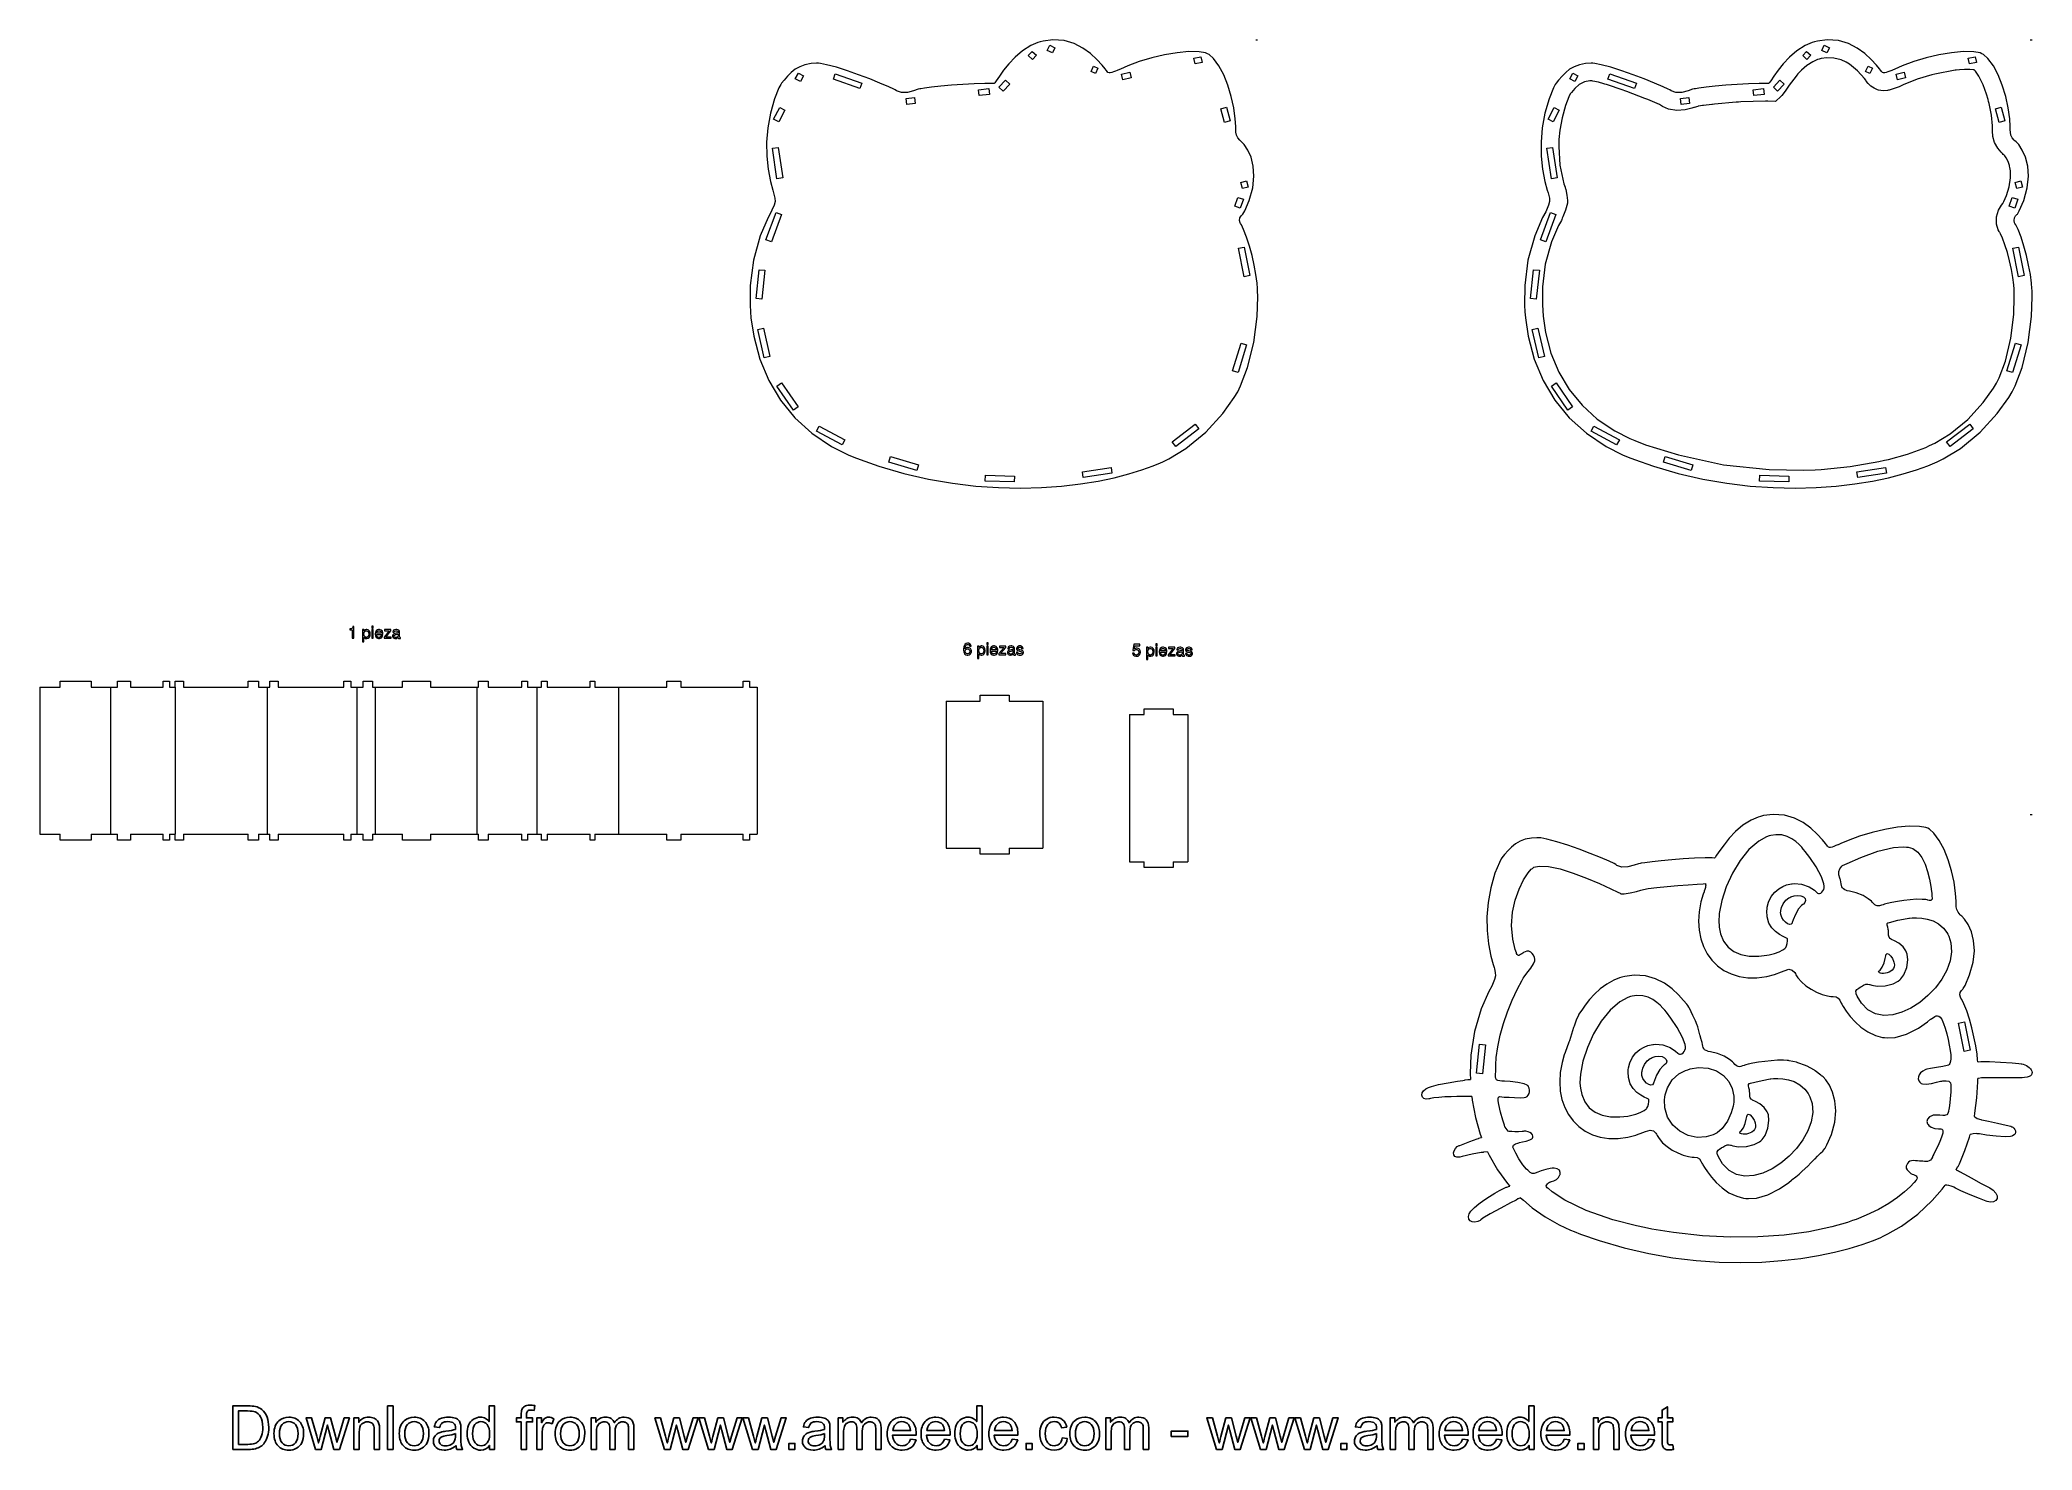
# Model space of a CAD drawing. Header units: millimetres. Extents: x -427 to 344, y -325 to 221.
import ezdxf

# ---------------------------------------------------------------- set-up
doc = ezdxf.new("R2010")
doc.units = ezdxf.units.MM
doc.header["$MEASUREMENT"] = 0
doc.layers.add('Layer 1', color=7, linetype='Continuous')

msp = doc.modelspace()

# ---------------------------------------------------------------- linework, layer by layer
at = {"layer": 'Layer 1', "lineweight": 9}
for points in [[(-46.7989, 217.028), (-46.7989, 217.028), (-49.6209, 214.618), (-49.6209, 214.618)], [(-43.5749, 219.049), (-43.5749, 219.049), (-46.7989, 217.028), (-46.7989, 217.028)], [(-44.5309, 215.161), (-44.5309, 215.161), (-43.0029, 216.805), (-43.0029, 216.805)], [(-40.8719, 220.21), (-40.8719, 220.21), (-43.5749, 219.049), (-43.5749, 219.049)], [(-43.0029, 216.805), (-43.0029, 216.805), (-41.3559, 215.274), (-41.3559, 215.274)], [(-39.9369, 220.464), (-39.9369, 220.464), (-40.8719, 220.21), (-40.8719, 220.21)], [(-38.7519, 220.781), (-38.7519, 220.781), (-39.9369, 220.464), (-39.9369, 220.464)], [(-35.0579, 221.24), (-35.0579, 221.24), (-38.7519, 220.781), (-38.7519, 220.781)], [(-37.1859, 217.133), (-37.1859, 217.133), (-36.2159, 219.162), (-36.2159, 219.162)], [(-35.1749, 216.174), (-35.1749, 216.174), (-37.1859, 217.133), (-37.1859, 217.133)], [(-36.2159, 219.162), (-36.2159, 219.162), (-34.2049, 218.206), (-34.2049, 218.206)], [(-34.2049, 218.206), (-34.2049, 218.206), (-35.1749, 216.174), (-35.1749, 216.174)], [(-30.6809, 220.951), (-30.6809, 220.951), (-35.0579, 221.24), (-35.0579, 221.24)], [(-26.7959, 219.822), (-26.7959, 219.822), (-30.6809, 220.951), (-30.6809, 220.951)], [(-23.3889, 218.079), (-23.3889, 218.079), (-26.7959, 219.822), (-26.7959, 219.822)], [(-20.4529, 215.952), (-20.4529, 215.952), (-23.3889, 218.079), (-23.3889, 218.079)], [(13.1241, 216.283), (13.1241, 216.283), (8.2411, 215.44), (8.2411, 215.44)], [(17.6891, 216.693), (17.6891, 216.693), (13.1241, 216.283), (13.1241, 216.283)], [(21.6961, 216.594), (21.6961, 216.594), (17.6891, 216.693), (17.6891, 216.693)], [(24.1481, 216.181), (24.1481, 216.181), (21.6961, 216.594), (21.6961, 216.594)], [(24.9101, 215.892), (24.9101, 215.892), (24.1481, 216.181), (24.1481, 216.181)], [(43.5721, 221.261), (43.5721, 221.261), (44.3241, 221.261), (44.3241, 221.261)], [(253.2001, 217.028), (253.2001, 217.028), (250.3811, 214.618), (250.3811, 214.618)], [(256.4281, 219.049), (256.4281, 219.049), (253.2001, 217.028), (253.2001, 217.028)], [(255.4721, 215.161), (255.4721, 215.161), (256.9991, 216.805), (256.9991, 216.805)], [(259.1261, 220.21), (259.1261, 220.21), (256.4281, 219.049), (256.4281, 219.049)], [(256.9991, 216.805), (256.9991, 216.805), (258.6471, 215.274), (258.6471, 215.274)], [(260.0611, 220.464), (260.0611, 220.464), (259.1261, 220.21), (259.1261, 220.21)], [(261.2471, 220.781), (261.2471, 220.781), (260.0611, 220.464), (260.0611, 220.464)], [(264.9401, 221.24), (264.9401, 221.24), (261.2471, 220.781), (261.2471, 220.781)], [(262.8131, 217.133), (262.8131, 217.133), (263.7831, 219.162), (263.7831, 219.162)], [(264.8271, 216.174), (264.8271, 216.174), (262.8131, 217.133), (262.8131, 217.133)], [(263.7831, 219.162), (263.7831, 219.162), (265.7941, 218.206), (265.7941, 218.206)], [(265.7941, 218.206), (265.7941, 218.206), (264.8271, 216.174), (264.8271, 216.174)], [(269.3181, 220.951), (269.3181, 220.951), (264.9401, 221.24), (264.9401, 221.24)], [(273.2061, 219.822), (273.2061, 219.822), (269.3181, 220.951), (269.3181, 220.951)], [(276.6101, 218.079), (276.6101, 218.079), (273.2061, 219.822), (273.2061, 219.822)], [(279.5491, 215.952), (279.5491, 215.952), (276.6101, 218.079), (276.6101, 218.079)], [(313.1261, 216.283), (313.1261, 216.283), (308.2401, 215.44), (308.2401, 215.44)], [(317.6881, 216.693), (317.6881, 216.693), (313.1261, 216.283), (313.1261, 216.283)], [(321.6951, 216.594), (321.6951, 216.594), (317.6881, 216.693), (317.6881, 216.693)], [(324.1471, 216.181), (324.1471, 216.181), (321.6951, 216.594), (321.6951, 216.594)], [(324.9091, 215.892), (324.9091, 215.892), (324.1471, 216.181), (324.1471, 216.181)], [(343.5741, 221.261), (343.5741, 221.261), (344.3221, 221.261), (344.3221, 221.261)], [(-136.3509, 208.628), (-136.3509, 208.628), (-137.7439, 207.231), (-137.7439, 207.231)], [(-134.8189, 209.845), (-134.8189, 209.845), (-136.3509, 208.628), (-136.3509, 208.628)], [(-133.0729, 210.847), (-133.0729, 210.847), (-134.8189, 209.845), (-134.8189, 209.845)], [(-134.7989, 206.155), (-134.7989, 206.155), (-133.5979, 208.378), (-133.5979, 208.378)], [(-133.5979, 208.378), (-133.5979, 208.378), (-131.6189, 207.309), (-131.6189, 207.309)], [(-131.0369, 211.602), (-131.0369, 211.602), (-133.0729, 210.847), (-133.0729, 210.847)], [(-128.6389, 212.078), (-128.6389, 212.078), (-131.0369, 211.602), (-131.0369, 211.602)], [(-126.5119, 212.244), (-126.5119, 212.244), (-128.6389, 212.078), (-128.6389, 212.078)], [(-125.8019, 212.244), (-125.8019, 212.244), (-126.5119, 212.244), (-126.5119, 212.244)], [(-125.0079, 212.145), (-125.0079, 212.145), (-125.8019, 212.244), (-125.8019, 212.244)], [(-122.6509, 211.648), (-122.6509, 211.648), (-125.0079, 212.145), (-125.0079, 212.145)], [(-118.8399, 210.625), (-118.8399, 210.625), (-122.6509, 211.648), (-122.6509, 211.648)], [(-114.6189, 209.291), (-114.6189, 209.291), (-118.8399, 210.625), (-118.8399, 210.625)], [(-110.2359, 207.757), (-110.2359, 207.757), (-114.6189, 209.291), (-114.6189, 209.291)], [(-54.0629, 209.499), (-54.0629, 209.499), (-55.6919, 207.227), (-55.6919, 207.227)], [(-52.0409, 212.032), (-52.0409, 212.032), (-54.0629, 209.499), (-54.0629, 209.499)], [(-49.6209, 214.618), (-49.6209, 214.618), (-52.0409, 212.032), (-52.0409, 212.032)], [(-42.8829, 213.63), (-42.8829, 213.63), (-44.5309, 215.161), (-44.5309, 215.161)], [(-41.3559, 215.274), (-41.3559, 215.274), (-42.8829, 213.63), (-42.8829, 213.63)], [(-17.9769, 213.662), (-17.9769, 213.662), (-20.4529, 215.952), (-20.4529, 215.952)], [(-20.1849, 209.034), (-20.1849, 209.034), (-19.2189, 211.062), (-19.2189, 211.062)], [(-18.5059, 208.229), (-18.5059, 208.229), (-20.1849, 209.034), (-20.1849, 209.034)], [(-19.2189, 211.062), (-19.2189, 211.062), (-17.5359, 210.261), (-17.5359, 210.261)], [(-17.5359, 210.261), (-17.5359, 210.261), (-18.5059, 208.229), (-18.5059, 208.229)], [(-15.9519, 211.436), (-15.9519, 211.436), (-17.9769, 213.662), (-17.9769, 213.662)], [(-14.7559, 209.99), (-14.7559, 209.99), (-15.9519, 211.436), (-15.9519, 211.436)], [(-14.3649, 209.499), (-14.3649, 209.499), (-14.7559, 209.99), (-14.7559, 209.99)], [(-14.2899, 209.355), (-14.2899, 209.355), (-14.3649, 209.499), (-14.3649, 209.499)], [(-14.0189, 208.938), (-14.0189, 208.938), (-14.2899, 209.355), (-14.2899, 209.355)], [(-13.6519, 208.603), (-13.6519, 208.603), (-14.0189, 208.938), (-14.0189, 208.938)], [(-13.2429, 208.459), (-13.2429, 208.459), (-13.6519, 208.603), (-13.6519, 208.603)], [(-12.7659, 208.473), (-12.7659, 208.473), (-13.2429, 208.459), (-13.2429, 208.459)], [(-12.2059, 208.617), (-12.2059, 208.617), (-12.7659, 208.473), (-12.7659, 208.473)], [(-11.5389, 208.861), (-11.5389, 208.861), (-12.2059, 208.617), (-12.2059, 208.617)], [(-10.7419, 209.164), (-10.7419, 209.164), (-11.5389, 208.861), (-11.5389, 208.861)], [(-10.0319, 209.422), (-10.0319, 209.422), (-10.7419, 209.164), (-10.7419, 209.164)], [(-9.7959, 209.499), (-9.7959, 209.499), (-10.0319, 209.422), (-10.0319, 209.422)], [(-8.8649, 209.969), (-8.8649, 209.969), (-9.7959, 209.499), (-9.7959, 209.499)], [(-5.9829, 211.2), (-5.9829, 211.2), (-8.8649, 209.969), (-8.8649, 209.969)], [(-8.3529, 208.004), (-8.3529, 208.004), (-5.2129, 208.691), (-5.2129, 208.691)], [(-1.5479, 212.812), (-1.5479, 212.812), (-5.9829, 211.2), (-5.9829, 211.2)], [(-5.2129, 208.691), (-5.2129, 208.691), (-4.7339, 206.494), (-4.7339, 206.494)], [(3.2711, 214.255), (3.2711, 214.255), (-1.5479, 212.812), (-1.5479, 212.812)], [(8.2411, 215.44), (8.2411, 215.44), (3.2711, 214.255), (3.2711, 214.255)], [(19.6011, 214.11), (19.6011, 214.11), (22.3071, 214.703), (22.3071, 214.703)], [(20.0811, 211.912), (20.0811, 211.912), (19.6011, 214.11), (19.6011, 214.11)], [(22.7871, 212.505), (22.7871, 212.505), (20.0811, 211.912), (20.0811, 211.912)], [(22.3071, 214.703), (22.3071, 214.703), (22.7871, 212.505), (22.7871, 212.505)], [(25.5491, 215.528), (25.5491, 215.528), (24.9101, 215.892), (24.9101, 215.892)], [(27.2171, 214.004), (27.2171, 214.004), (25.5491, 215.528), (25.5491, 215.528)], [(29.3231, 211.2), (29.3231, 211.2), (27.2171, 214.004), (27.2171, 214.004)], [(31.1901, 207.69), (31.1901, 207.69), (29.3231, 211.2), (29.3231, 211.2)], [(163.6511, 208.628), (163.6511, 208.628), (162.2571, 207.231), (162.2571, 207.231)], [(165.1821, 209.845), (165.1821, 209.845), (163.6511, 208.628), (163.6511, 208.628)], [(166.9281, 210.847), (166.9281, 210.847), (165.1821, 209.845), (165.1821, 209.845)], [(165.1991, 206.155), (165.1991, 206.155), (166.4021, 208.378), (166.4021, 208.378)], [(166.4021, 208.378), (166.4021, 208.378), (168.3811, 207.309), (168.3811, 207.309)], [(168.9631, 211.602), (168.9631, 211.602), (166.9281, 210.847), (166.9281, 210.847)], [(171.3621, 212.078), (171.3621, 212.078), (168.9631, 211.602), (168.9631, 211.602)], [(173.4901, 212.244), (173.4901, 212.244), (171.3621, 212.078), (171.3621, 212.078)], [(174.1991, 212.244), (174.1991, 212.244), (173.4901, 212.244), (173.4901, 212.244)], [(174.9921, 212.145), (174.9921, 212.145), (174.1991, 212.244), (174.1991, 212.244)], [(177.3491, 211.648), (177.3491, 211.648), (174.9921, 212.145), (174.9921, 212.145)], [(181.1591, 210.625), (181.1591, 210.625), (177.3491, 211.648), (177.3491, 211.648)], [(185.3821, 209.291), (185.3821, 209.291), (181.1591, 210.625), (181.1591, 210.625)], [(189.7631, 207.757), (189.7631, 207.757), (185.3821, 209.291), (185.3821, 209.291)], [(245.9361, 209.499), (245.9361, 209.499), (244.3061, 207.227), (244.3061, 207.227)], [(247.9581, 212.032), (247.9581, 212.032), (245.9361, 209.499), (245.9361, 209.499)], [(250.3811, 214.618), (250.3811, 214.618), (247.9581, 212.032), (247.9581, 212.032)], [(255.0271, 209.51), (255.0271, 209.51), (253.6371, 208.057), (253.6371, 208.057)], [(257.0911, 211.32), (257.0911, 211.32), (255.0271, 209.51), (255.0271, 209.51)], [(257.1191, 213.63), (257.1191, 213.63), (255.4721, 215.161), (255.4721, 215.161)], [(259.3731, 212.805), (259.3731, 212.805), (257.0911, 211.32), (257.0911, 211.32)], [(258.6471, 215.274), (258.6471, 215.274), (257.1191, 213.63), (257.1191, 213.63)], [(261.2181, 213.627), (261.2181, 213.627), (259.3731, 212.805), (259.3731, 212.805)], [(261.8601, 213.8), (261.8601, 213.8), (261.2181, 213.627), (261.2181, 213.627)], [(262.5701, 213.994), (262.5701, 213.994), (261.8601, 213.8), (261.8601, 213.8)], [(264.7781, 214.311), (264.7781, 214.311), (262.5701, 213.994), (262.5701, 213.994)], [(267.5861, 214.23), (267.5861, 214.23), (264.7781, 214.311), (264.7781, 214.311)], [(270.3101, 213.542), (270.3101, 213.542), (267.5861, 214.23), (267.5861, 214.23)], [(272.3381, 212.611), (272.3381, 212.611), (270.3101, 213.542), (270.3101, 213.542)], [(272.9661, 212.223), (272.9661, 212.223), (272.3381, 212.611), (272.3381, 212.611)], [(273.6501, 211.796), (273.6501, 211.796), (272.9661, 212.223), (272.9661, 212.223)], [(276.7091, 209.21), (276.7091, 209.21), (273.6501, 211.796), (273.6501, 211.796)], [(279.4041, 206.236), (279.4041, 206.236), (276.7091, 209.21), (276.7091, 209.21)], [(282.0221, 213.662), (282.0221, 213.662), (279.5491, 215.952), (279.5491, 215.952)], [(279.8131, 209.034), (279.8131, 209.034), (280.7801, 211.062), (280.7801, 211.062)], [(281.4961, 208.229), (281.4961, 208.229), (279.8131, 209.034), (279.8131, 209.034)], [(280.7801, 211.062), (280.7801, 211.062), (282.4631, 210.261), (282.4631, 210.261)], [(282.4631, 210.261), (282.4631, 210.261), (281.4961, 208.229), (281.4961, 208.229)], [(284.0471, 211.436), (284.0471, 211.436), (282.0221, 213.662), (282.0221, 213.662)], [(285.2461, 209.99), (285.2461, 209.99), (284.0471, 211.436), (284.0471, 211.436)], [(285.6341, 209.499), (285.6341, 209.499), (285.2461, 209.99), (285.2461, 209.99)], [(285.7081, 209.355), (285.7081, 209.355), (285.6341, 209.499), (285.6341, 209.499)], [(285.9831, 208.938), (285.9831, 208.938), (285.7081, 209.355), (285.7081, 209.355)], [(286.3501, 208.603), (286.3501, 208.603), (285.9831, 208.938), (285.9831, 208.938)], [(286.7601, 208.459), (286.7601, 208.459), (286.3501, 208.603), (286.3501, 208.603)], [(287.2321, 208.473), (287.2321, 208.473), (286.7601, 208.459), (286.7601, 208.459)], [(287.7931, 208.617), (287.7931, 208.617), (287.2321, 208.473), (287.2321, 208.473)], [(288.4601, 208.861), (288.4601, 208.861), (287.7931, 208.617), (287.7931, 208.617)], [(289.2571, 209.164), (289.2571, 209.164), (288.4601, 208.861), (288.4601, 208.861)], [(289.9661, 209.422), (289.9661, 209.422), (289.2571, 209.164), (289.2571, 209.164)], [(290.2031, 209.499), (290.2031, 209.499), (289.9661, 209.422), (289.9661, 209.422)], [(291.1341, 209.969), (291.1341, 209.969), (290.2031, 209.499), (290.2031, 209.499)], [(294.0161, 211.2), (294.0161, 211.2), (291.1341, 209.969), (291.1341, 209.969)], [(291.6461, 208.004), (291.6461, 208.004), (294.7851, 208.691), (294.7851, 208.691)], [(298.4511, 212.812), (298.4511, 212.812), (294.0161, 211.2), (294.0161, 211.2)], [(294.7851, 208.691), (294.7851, 208.691), (295.2691, 206.494), (295.2691, 206.494)], [(303.2701, 214.255), (303.2701, 214.255), (298.4511, 212.812), (298.4511, 212.812)], [(308.2401, 215.44), (308.2401, 215.44), (303.2701, 214.255), (303.2701, 214.255)], [(313.8851, 209.418), (313.8851, 209.418), (307.2451, 208.152), (307.2451, 208.152)], [(314.5511, 209.506), (314.5511, 209.506), (313.8851, 209.418), (313.8851, 209.418)], [(314.9711, 209.559), (314.9711, 209.559), (314.5511, 209.506), (314.5511, 209.506)], [(316.2451, 209.697), (316.2451, 209.697), (314.9711, 209.559), (314.9711, 209.559)], [(318.1851, 209.831), (318.1851, 209.831), (316.2451, 209.697), (316.2451, 209.697)], [(320.1461, 209.827), (320.1461, 209.827), (318.1851, 209.831), (318.1851, 209.831)], [(319.6001, 214.11), (319.6001, 214.11), (322.3051, 214.703), (322.3051, 214.703)], [(320.0791, 211.912), (320.0791, 211.912), (319.6001, 214.11), (319.6001, 214.11)], [(322.7851, 212.505), (322.7851, 212.505), (320.0791, 211.912), (320.0791, 211.912)], [(321.4661, 209.704), (321.4661, 209.704), (320.1461, 209.827), (320.1461, 209.827)], [(321.8961, 209.605), (321.8961, 209.605), (321.4661, 209.704), (321.4661, 209.704)], [(322.4501, 209.132), (322.4501, 209.132), (321.8961, 209.605), (321.8961, 209.605)], [(322.3051, 214.703), (322.3051, 214.703), (322.7851, 212.505), (322.7851, 212.505)], [(323.7061, 207.217), (323.7061, 207.217), (322.4501, 209.132), (322.4501, 209.132)], [(325.5471, 215.528), (325.5471, 215.528), (324.9091, 215.892), (324.9091, 215.892)], [(327.2161, 214.004), (327.2161, 214.004), (325.5471, 215.528), (325.5471, 215.528)], [(329.3221, 211.2), (329.3221, 211.2), (327.2161, 214.004), (327.2161, 214.004)], [(331.1881, 207.69), (331.1881, 207.69), (329.3221, 211.2), (329.3221, 211.2)], [(-141.0899, 202.673), (-141.0899, 202.673), (-142.7819, 198.468), (-142.7819, 198.468)], [(-140.4159, 204.017), (-140.4159, 204.017), (-141.0899, 202.673), (-141.0899, 202.673)], [(-140.0829, 204.437), (-140.0829, 204.437), (-140.4159, 204.017), (-140.4159, 204.017)], [(-139.0749, 205.686), (-139.0749, 205.686), (-140.0829, 204.437), (-140.0829, 204.437)], [(-137.7439, 207.231), (-137.7439, 207.231), (-139.0749, 205.686), (-139.0749, 205.686)], [(-132.8189, 205.086), (-132.8189, 205.086), (-134.7989, 206.155), (-134.7989, 206.155)], [(-131.6189, 207.309), (-131.6189, 207.309), (-132.8189, 205.086), (-132.8189, 205.086)], [(-120.0199, 206.039), (-120.0199, 206.039), (-119.2759, 208.162), (-119.2759, 208.162)], [(-109.7249, 202.426), (-109.7249, 202.426), (-120.0199, 206.039), (-120.0199, 206.039)], [(-119.2759, 208.162), (-119.2759, 208.162), (-108.9789, 204.546), (-108.9789, 204.546)], [(-105.9389, 206.134), (-105.9389, 206.134), (-110.2359, 207.757), (-110.2359, 207.757)], [(-108.9789, 204.546), (-108.9789, 204.546), (-109.7249, 202.426), (-109.7249, 202.426)], [(-101.9739, 204.543), (-101.9739, 204.543), (-105.9389, 206.134), (-105.9389, 206.134)], [(-98.5919, 203.093), (-98.5919, 203.093), (-101.9739, 204.543), (-101.9739, 204.543)], [(-96.6689, 202.218), (-96.6689, 202.218), (-98.5919, 203.093), (-98.5919, 203.093)], [(-96.0379, 201.901), (-96.0379, 201.901), (-96.6689, 202.218), (-96.6689, 202.218)], [(-95.5389, 201.512), (-95.5389, 201.512), (-96.0379, 201.901), (-96.0379, 201.901)], [(-93.6689, 200.821), (-93.6689, 200.821), (-95.5389, 201.512), (-95.5389, 201.512)], [(-91.2999, 200.892), (-91.2999, 200.892), (-93.6689, 200.821), (-93.6689, 200.821)], [(-88.9319, 201.555), (-88.9319, 201.555), (-91.2999, 200.892), (-91.2999, 200.892)], [(-87.1629, 202.119), (-87.1629, 202.119), (-88.9319, 201.555), (-88.9319, 201.555)], [(-86.5609, 202.253), (-86.5609, 202.253), (-87.1629, 202.119), (-87.1629, 202.119)], [(-86.1199, 202.349), (-86.1199, 202.349), (-86.5609, 202.253), (-86.5609, 202.253)], [(-84.7779, 202.56), (-84.7779, 202.56), (-86.1199, 202.349), (-86.1199, 202.349)], [(-81.9659, 202.927), (-81.9659, 202.927), (-84.7779, 202.56), (-84.7779, 202.56)], [(-78.3799, 203.319), (-78.3799, 203.319), (-81.9659, 202.927), (-81.9659, 202.927)], [(-74.2769, 203.7), (-74.2769, 203.7), (-78.3799, 203.319), (-78.3799, 203.319)], [(-69.9089, 204.031), (-69.9089, 204.031), (-74.2769, 203.7), (-74.2769, 203.7)], [(-65.5349, 204.275), (-65.5349, 204.275), (-69.9089, 204.031), (-69.9089, 204.031)], [(-61.4069, 204.398), (-61.4069, 204.398), (-65.5349, 204.275), (-65.5349, 204.275)], [(-63.7709, 201.893), (-63.7709, 201.893), (-59.7559, 202.373), (-59.7559, 202.373)], [(-63.5029, 199.66), (-63.5029, 199.66), (-63.7709, 201.893), (-63.7709, 201.893)], [(-58.6839, 204.395), (-58.6839, 204.395), (-61.4069, 204.398), (-61.4069, 204.398)], [(-59.7559, 202.373), (-59.7559, 202.373), (-59.4879, 200.14), (-59.4879, 200.14)], [(-57.7809, 204.359), (-57.7809, 204.359), (-58.6839, 204.395), (-58.6839, 204.395)], [(-57.5369, 204.599), (-57.5369, 204.599), (-57.7809, 204.359), (-57.7809, 204.359)], [(-56.9309, 205.442), (-56.9309, 205.442), (-57.5369, 204.599), (-57.5369, 204.599)], [(-55.6919, 207.227), (-55.6919, 207.227), (-56.9309, 205.442), (-56.9309, 205.442)], [(-55.9109, 202.927), (-55.9109, 202.927), (-53.3639, 205.661), (-53.3639, 205.661)], [(-54.2639, 201.393), (-54.2639, 201.393), (-55.9109, 202.927), (-55.9109, 202.927)], [(-51.7199, 204.13), (-51.7199, 204.13), (-54.2639, 201.393), (-54.2639, 201.393)], [(-53.3639, 205.661), (-53.3639, 205.661), (-51.7199, 204.13), (-51.7199, 204.13)], [(-7.8729, 205.806), (-7.8729, 205.806), (-8.3529, 208.004), (-8.3529, 208.004)], [(-4.7339, 206.494), (-4.7339, 206.494), (-7.8729, 205.806), (-7.8729, 205.806)], [(32.7911, 203.679), (32.7911, 203.679), (31.1901, 207.69), (31.1901, 207.69)], [(34.0901, 199.368), (34.0901, 199.368), (32.7911, 203.679), (32.7911, 203.679)], [(158.9091, 202.673), (158.9091, 202.673), (157.2201, 198.468), (157.2201, 198.468)], [(159.5831, 204.017), (159.5831, 204.017), (158.9091, 202.673), (158.9091, 202.673)], [(159.9181, 204.437), (159.9181, 204.437), (159.5831, 204.017), (159.5831, 204.017)], [(160.9241, 205.686), (160.9241, 205.686), (159.9181, 204.437), (159.9181, 204.437)], [(162.2571, 207.231), (162.2571, 207.231), (160.9241, 205.686), (160.9241, 205.686)], [(167.1821, 205.086), (167.1821, 205.086), (165.1991, 206.155), (165.1991, 206.155)], [(165.8841, 200.849), (165.8841, 200.849), (165.4461, 200.299), (165.4461, 200.299)], [(167.2351, 202.476), (167.2351, 202.476), (165.8841, 200.849), (165.8841, 200.849)], [(168.3811, 207.309), (168.3811, 207.309), (167.1821, 205.086), (167.1821, 205.086)], [(168.9181, 204.031), (168.9181, 204.031), (167.2351, 202.476), (167.2351, 202.476)], [(170.9431, 204.98), (170.9431, 204.98), (168.9181, 204.031), (168.9181, 204.031)], [(173.0521, 205.326), (173.0521, 205.326), (170.9431, 204.98), (170.9431, 204.98)], [(173.7611, 205.34), (173.7611, 205.34), (173.0521, 205.326), (173.0521, 205.326)], [(174.1881, 205.277), (174.1881, 205.277), (173.7611, 205.34), (173.7611, 205.34)], [(176.3261, 204.811), (176.3261, 204.811), (174.1881, 205.277), (174.1881, 205.277)], [(178.4361, 204.232), (178.4361, 204.232), (176.3261, 204.811), (176.3261, 204.811)], [(178.8521, 204.112), (178.8521, 204.112), (178.4361, 204.232), (178.4361, 204.232)], [(179.5051, 203.922), (179.5051, 203.922), (178.8521, 204.112), (178.8521, 204.112)], [(185.9571, 201.795), (185.9571, 201.795), (179.5051, 203.922), (179.5051, 203.922)], [(179.9771, 206.039), (179.9771, 206.039), (180.7251, 208.162), (180.7251, 208.162)], [(190.2751, 202.426), (190.2751, 202.426), (179.9771, 206.039), (179.9771, 206.039)], [(180.7251, 208.162), (180.7251, 208.162), (191.0191, 204.546), (191.0191, 204.546)], [(186.5991, 201.562), (186.5991, 201.562), (185.9571, 201.795), (185.9571, 201.795)], [(187.3081, 201.308), (187.3081, 201.308), (186.5991, 201.562), (186.5991, 201.562)], [(194.3461, 198.599), (194.3461, 198.599), (187.3081, 201.308), (187.3081, 201.308)], [(194.0601, 206.134), (194.0601, 206.134), (189.7631, 207.757), (189.7631, 207.757)], [(191.0191, 204.546), (191.0191, 204.546), (190.2751, 202.426), (190.2751, 202.426)], [(198.0251, 204.543), (198.0251, 204.543), (194.0601, 206.134), (194.0601, 206.134)], [(201.4081, 203.093), (201.4081, 203.093), (198.0251, 204.543), (198.0251, 204.543)], [(203.3311, 202.218), (203.3311, 202.218), (201.4081, 203.093), (201.4081, 203.093)], [(203.9631, 201.901), (203.9631, 201.901), (203.3311, 202.218), (203.3311, 202.218)], [(204.4601, 201.512), (204.4601, 201.512), (203.9631, 201.901), (203.9631, 201.901)], [(206.3301, 200.821), (206.3301, 200.821), (204.4601, 201.512), (204.4601, 201.512)], [(208.7001, 200.892), (208.7001, 200.892), (206.3301, 200.821), (206.3301, 200.821)], [(211.0681, 201.555), (211.0681, 201.555), (208.7001, 200.892), (208.7001, 200.892)], [(212.8381, 202.119), (212.8381, 202.119), (211.0681, 201.555), (211.0681, 201.555)], [(213.4381, 202.253), (213.4381, 202.253), (212.8381, 202.119), (212.8381, 202.119)], [(213.8791, 202.349), (213.8791, 202.349), (213.4381, 202.253), (213.4381, 202.253)], [(215.2231, 202.56), (215.2231, 202.56), (213.8791, 202.349), (213.8791, 202.349)], [(218.0351, 202.927), (218.0351, 202.927), (215.2231, 202.56), (215.2231, 202.56)], [(221.6191, 203.319), (221.6191, 203.319), (218.0351, 202.927), (218.0351, 202.927)], [(225.7221, 203.7), (225.7221, 203.7), (221.6191, 203.319), (221.6191, 203.319)], [(230.0891, 204.031), (230.0891, 204.031), (225.7221, 203.7), (225.7221, 203.7)], [(234.4641, 204.275), (234.4641, 204.275), (230.0891, 204.031), (230.0891, 204.031)], [(238.5911, 204.398), (238.5911, 204.398), (234.4641, 204.275), (234.4641, 204.275)], [(236.2281, 201.893), (236.2281, 201.893), (240.2421, 202.373), (240.2421, 202.373)], [(236.4961, 199.66), (236.4961, 199.66), (236.2281, 201.893), (236.2281, 201.893)], [(241.3151, 204.395), (241.3151, 204.395), (238.5911, 204.398), (238.5911, 204.398)], [(240.2421, 202.373), (240.2421, 202.373), (240.5101, 200.14), (240.5101, 200.14)], [(242.2181, 204.359), (242.2181, 204.359), (241.3151, 204.395), (241.3151, 204.395)], [(242.4611, 204.599), (242.4611, 204.599), (242.2181, 204.359), (242.2181, 204.359)], [(243.0681, 205.442), (243.0681, 205.442), (242.4611, 204.599), (242.4611, 204.599)], [(244.3061, 207.227), (244.3061, 207.227), (243.0681, 205.442), (243.0681, 205.442)], [(244.0881, 202.927), (244.0881, 202.927), (246.6351, 205.661), (246.6351, 205.661)], [(245.7351, 201.393), (245.7351, 201.393), (244.0881, 202.927), (244.0881, 202.927)], [(248.2821, 204.13), (248.2821, 204.13), (245.7351, 201.393), (245.7351, 201.393)], [(246.6351, 205.661), (246.6351, 205.661), (248.2821, 204.13), (248.2821, 204.13)], [(248.6241, 201.322), (248.6241, 201.322), (247.3901, 199.77), (247.3901, 199.77)], [(249.7461, 202.959), (249.7461, 202.959), (248.6241, 201.322), (248.6241, 201.322)], [(249.9791, 203.294), (249.9791, 203.294), (249.7461, 202.959), (249.7461, 202.959)], [(250.2331, 203.657), (250.2331, 203.657), (249.9791, 203.294), (249.9791, 203.294)], [(252.9141, 207.21), (252.9141, 207.21), (250.2331, 203.657), (250.2331, 203.657)], [(253.2031, 207.548), (253.2031, 207.548), (252.9141, 207.21), (252.9141, 207.21)], [(253.6371, 208.057), (253.6371, 208.057), (253.2031, 207.548), (253.2031, 207.548)], [(279.9091, 205.612), (279.9091, 205.612), (279.4041, 206.236), (279.4041, 206.236)], [(280.1061, 205.291), (280.1061, 205.291), (279.9091, 205.612), (279.9091, 205.612)], [(280.7981, 204.384), (280.7981, 204.384), (280.1061, 205.291), (280.1061, 205.291)], [(281.8631, 203.343), (281.8631, 203.343), (280.7981, 204.384), (280.7981, 204.384)], [(283.0981, 202.511), (283.0981, 202.511), (281.8631, 203.343), (281.8631, 203.343)], [(284.1421, 202.031), (284.1421, 202.031), (283.0981, 202.511), (283.0981, 202.511)], [(284.5021, 201.918), (284.5021, 201.918), (284.1421, 202.031), (284.1421, 202.031)], [(284.8511, 201.809), (284.8511, 201.809), (284.5021, 201.918), (284.5021, 201.918)], [(286.5871, 201.548), (286.5871, 201.548), (284.8511, 201.809), (284.8511, 201.809)], [(288.3401, 201.657), (288.3401, 201.657), (286.5871, 201.548), (286.5871, 201.548)], [(288.6961, 201.731), (288.6961, 201.731), (288.3401, 201.657), (288.3401, 201.657)], [(289.0171, 201.802), (289.0171, 201.802), (288.6961, 201.731), (288.6961, 201.731)], [(290.5591, 202.292), (290.5591, 202.292), (289.0171, 201.802), (289.0171, 201.802)], [(292.0721, 202.85), (292.0721, 202.85), (290.5591, 202.292), (290.5591, 202.292)], [(292.1251, 205.806), (292.1251, 205.806), (291.6461, 208.004), (291.6461, 208.004)], [(292.3831, 202.952), (292.3831, 202.952), (292.0721, 202.85), (292.0721, 202.85)], [(295.2691, 206.494), (295.2691, 206.494), (292.1251, 205.806), (292.1251, 205.806)], [(292.8521, 203.111), (292.8521, 203.111), (292.3831, 202.952), (292.3831, 202.952)], [(293.2931, 203.329), (293.2931, 203.329), (292.8521, 203.111), (292.8521, 203.111)], [(294.3341, 203.851), (294.3341, 203.851), (293.2931, 203.329), (293.2931, 203.329)], [(299.8161, 206.021), (299.8161, 206.021), (294.3341, 203.851), (294.3341, 203.851)], [(305.4671, 207.707), (305.4671, 207.707), (299.8161, 206.021), (299.8161, 206.021)], [(306.5961, 207.986), (306.5961, 207.986), (305.4671, 207.707), (305.4671, 207.707)], [(307.2451, 208.152), (307.2451, 208.152), (306.5961, 207.986), (306.5961, 207.986)], [(325.3321, 203.802), (325.3321, 203.802), (323.7061, 207.217), (323.7061, 207.217)], [(326.6341, 200.242), (326.6341, 200.242), (325.3321, 203.802), (325.3321, 203.802)], [(332.7901, 203.679), (332.7901, 203.679), (331.1881, 207.69), (331.1881, 207.69)], [(334.0881, 199.368), (334.0881, 199.368), (332.7901, 203.679), (332.7901, 203.679)], [(-142.7819, 198.468), (-142.7819, 198.468), (-144.4409, 192.831), (-144.4409, 192.831)], [(-143.1969, 190.601), (-143.1969, 190.601), (-140.7929, 195.057), (-140.7929, 195.057)], [(-138.8139, 193.988), (-138.8139, 193.988), (-141.2179, 189.532), (-141.2179, 189.532)], [(-140.7929, 195.057), (-140.7929, 195.057), (-138.8139, 193.988), (-138.8139, 193.988)], [(-91.8609, 198.517), (-91.8609, 198.517), (-88.6529, 198.902), (-88.6529, 198.902)], [(-91.5929, 196.284), (-91.5929, 196.284), (-91.8609, 198.517), (-91.8609, 198.517)], [(-88.3859, 196.669), (-88.3859, 196.669), (-91.5929, 196.284), (-91.5929, 196.284)], [(-88.6529, 198.902), (-88.6529, 198.902), (-88.3859, 196.669), (-88.3859, 196.669)], [(-59.4879, 200.14), (-59.4879, 200.14), (-63.5029, 199.66), (-63.5029, 199.66)], [(30.1101, 194.587), (30.1101, 194.587), (32.2831, 195.17), (32.2831, 195.17)], [(31.5351, 189.278), (31.5351, 189.278), (30.1101, 194.587), (30.1101, 194.587)], [(32.2831, 195.17), (32.2831, 195.17), (33.7081, 189.86), (33.7081, 189.86)], [(35.0601, 194.958), (35.0601, 194.958), (34.0901, 199.368), (34.0901, 199.368)], [(35.6631, 190.657), (35.6631, 190.657), (35.0601, 194.958), (35.0601, 194.958)], [(157.2201, 198.468), (157.2201, 198.468), (155.5581, 192.831), (155.5581, 192.831)], [(156.8031, 190.601), (156.8031, 190.601), (159.2091, 195.057), (159.2091, 195.057)], [(161.1881, 193.988), (161.1881, 193.988), (158.7821, 189.532), (158.7821, 189.532)], [(159.2091, 195.057), (159.2091, 195.057), (161.1881, 193.988), (161.1881, 193.988)], [(163.5871, 195.783), (163.5871, 195.783), (162.2401, 191.095), (162.2401, 191.095)], [(164.9171, 199.202), (164.9171, 199.202), (163.5871, 195.783), (163.5871, 195.783)], [(165.4461, 200.299), (165.4461, 200.299), (164.9171, 199.202), (164.9171, 199.202)], [(195.0411, 198.309), (195.0411, 198.309), (194.3461, 198.599), (194.3461, 198.599)], [(195.4921, 198.126), (195.4921, 198.126), (195.0411, 198.309), (195.0411, 198.309)], [(199.9481, 196.182), (199.9481, 196.182), (195.4921, 198.126), (195.4921, 198.126)], [(200.3851, 195.97), (200.3851, 195.97), (199.9481, 196.182), (199.9481, 196.182)], [(201.1021, 195.476), (201.1021, 195.476), (200.3851, 195.97), (200.3851, 195.97)], [(203.5291, 194.393), (203.5291, 194.393), (201.1021, 195.476), (201.1021, 195.476)], [(206.7001, 193.854), (206.7001, 193.854), (203.5291, 194.393), (203.5291, 194.393)], [(209.9601, 194.139), (209.9601, 194.139), (206.7001, 193.854), (206.7001, 193.854)], [(208.1391, 198.517), (208.1391, 198.517), (211.3461, 198.902), (211.3461, 198.902)], [(208.4081, 196.284), (208.4081, 196.284), (208.1391, 198.517), (208.1391, 198.517)], [(211.6141, 196.669), (211.6141, 196.669), (208.4081, 196.284), (208.4081, 196.284)], [(212.5171, 194.771), (212.5171, 194.771), (209.9601, 194.139), (209.9601, 194.139)], [(211.3461, 198.902), (211.3461, 198.902), (211.6141, 196.669), (211.6141, 196.669)], [(213.3501, 195.043), (213.3501, 195.043), (212.5171, 194.771), (212.5171, 194.771)], [(213.4811, 195.085), (213.4811, 195.085), (213.3501, 195.043), (213.3501, 195.043)], [(214.8031, 195.487), (214.8031, 195.487), (213.4811, 195.085), (213.4811, 195.085)], [(214.9341, 195.515), (214.9341, 195.515), (214.8031, 195.487), (214.8031, 195.487)], [(215.0861, 195.551), (215.0861, 195.551), (214.9341, 195.515), (214.9341, 195.515)], [(216.6341, 195.79), (216.6341, 195.79), (215.0861, 195.551), (215.0861, 195.551)], [(216.7901, 195.812), (216.7901, 195.812), (216.6341, 195.79), (216.6341, 195.79)], [(217.1001, 195.854), (217.1001, 195.854), (216.7901, 195.812), (216.7901, 195.812)], [(220.2041, 196.231), (220.2041, 196.231), (217.1001, 195.854), (217.1001, 195.854)], [(220.5151, 196.267), (220.5151, 196.267), (220.2041, 196.231), (220.2041, 196.231)], [(221.3551, 196.358), (221.3551, 196.358), (220.5151, 196.267), (220.5151, 196.267)], [(229.7511, 197.096), (229.7511, 197.096), (221.3551, 196.358), (221.3551, 196.358)], [(230.5901, 197.149), (230.5901, 197.149), (229.7511, 197.096), (229.7511, 197.096)], [(231.5361, 197.212), (231.5361, 197.212), (230.5901, 197.149), (230.5901, 197.149)], [(240.9971, 197.501), (240.9971, 197.501), (231.5361, 197.212), (231.5361, 197.212)], [(240.5101, 200.14), (240.5101, 200.14), (236.4961, 199.66), (236.4961, 199.66)], [(241.9431, 197.463), (241.9431, 197.463), (240.9971, 197.501), (240.9971, 197.501)], [(244.9621, 197.343), (244.9621, 197.343), (241.9431, 197.463), (241.9431, 197.463)], [(247.1001, 199.477), (247.1001, 199.477), (244.9621, 197.343), (244.9621, 197.343)], [(247.3901, 199.77), (247.3901, 199.77), (247.1001, 199.477), (247.1001, 199.477)], [(327.2871, 198.129), (327.2871, 198.129), (326.6341, 200.242), (326.6341, 200.242)], [(327.4671, 197.417), (327.4671, 197.417), (327.2871, 198.129), (327.2871, 198.129)], [(327.6891, 196.549), (327.6891, 196.549), (327.4671, 197.417), (327.4671, 197.417)], [(328.5501, 192.086), (328.5501, 192.086), (327.6891, 196.549), (327.6891, 196.549)], [(330.1121, 194.587), (330.1121, 194.587), (332.2851, 195.17), (332.2851, 195.17)], [(331.5381, 189.278), (331.5381, 189.278), (330.1121, 194.587), (330.1121, 194.587)], [(332.2851, 195.17), (332.2851, 195.17), (333.7111, 189.86), (333.7111, 189.86)], [(335.0581, 194.958), (335.0581, 194.958), (334.0881, 199.368), (334.0881, 199.368)], [(335.6621, 190.657), (335.6621, 190.657), (335.0581, 194.958), (335.0581, 194.958)], [(-145.4569, 187.193), (-145.4569, 187.193), (-145.8949, 181.637), (-145.8949, 181.637)], [(-144.4409, 192.831), (-144.4409, 192.831), (-145.4569, 187.193), (-145.4569, 187.193)], [(-141.2179, 189.532), (-141.2179, 189.532), (-143.1969, 190.601), (-143.1969, 190.601)], [(33.7081, 189.86), (33.7081, 189.86), (31.5351, 189.278), (31.5351, 189.278)], [(35.8711, 187.666), (35.8711, 187.666), (35.6631, 190.657), (35.6631, 190.657)], [(35.8711, 186.664), (35.8711, 186.664), (35.8711, 187.666), (35.8711, 187.666)], [(35.8711, 186.361), (35.8711, 186.361), (35.8711, 186.664), (35.8711, 186.664)], [(35.8991, 185.44), (35.8991, 185.44), (35.8711, 186.361), (35.8711, 186.361)], [(36.1001, 184.382), (36.1001, 184.382), (35.8991, 185.44), (35.8991, 185.44)], [(154.5421, 187.193), (154.5421, 187.193), (154.1051, 181.637), (154.1051, 181.637)], [(155.5581, 192.831), (155.5581, 192.831), (154.5421, 187.193), (154.5421, 187.193)], [(158.7821, 189.532), (158.7821, 189.532), (156.8031, 190.601), (156.8031, 190.601)], [(161.3821, 186.294), (161.3821, 186.294), (161.0371, 182.642), (161.0371, 182.642)], [(162.2401, 191.095), (162.2401, 191.095), (161.3821, 186.294), (161.3821, 186.294)], [(328.9691, 188.022), (328.9691, 188.022), (328.5501, 192.086), (328.5501, 192.086)], [(328.9691, 186.664), (328.9691, 186.664), (328.9691, 188.022), (328.9691, 188.022)], [(328.9691, 185.969), (328.9691, 185.969), (328.9691, 186.664), (328.9691, 186.664)], [(329.1631, 183.874), (329.1631, 183.874), (328.9691, 185.969), (328.9691, 185.969)], [(333.7111, 189.86), (333.7111, 189.86), (331.5381, 189.278), (331.5381, 189.278)], [(335.8701, 187.666), (335.8701, 187.666), (335.6621, 190.657), (335.6621, 190.657)], [(335.8701, 186.664), (335.8701, 186.664), (335.8701, 187.666), (335.8701, 187.666)], [(335.8701, 186.361), (335.8701, 186.361), (335.8701, 186.664), (335.8701, 186.664)], [(335.8981, 185.44), (335.8981, 185.44), (335.8701, 186.361), (335.8701, 186.361)], [(336.0991, 184.382), (336.0991, 184.382), (335.8981, 185.44), (335.8981, 185.44)], [(-145.8949, 181.637), (-145.8949, 181.637), (-145.8209, 176.257), (-145.8209, 176.257)], [(-143.6379, 179.287), (-143.6379, 179.287), (-141.4119, 179.616), (-141.4119, 179.616)], [(-141.8909, 167.484), (-141.8909, 167.484), (-143.6379, 179.287), (-143.6379, 179.287)], [(-141.4119, 179.616), (-141.4119, 179.616), (-139.6649, 167.815), (-139.6649, 167.815)], [(36.6441, 183.323), (36.6441, 183.323), (36.1001, 184.382), (36.1001, 184.382)], [(37.4161, 182.381), (37.4161, 182.381), (36.6441, 183.323), (36.6441, 183.323)], [(37.7021, 182.096), (37.7021, 182.096), (37.4161, 182.381), (37.4161, 182.381)], [(38.0971, 181.799), (38.0971, 181.799), (37.7021, 182.096), (37.7021, 182.096)], [(39.1271, 180.692), (39.1271, 180.692), (38.0971, 181.799), (38.0971, 181.799)], [(40.5421, 178.568), (40.5421, 178.568), (39.1271, 180.692), (39.1271, 180.692)], [(41.7621, 175.784), (41.7621, 175.784), (40.5421, 178.568), (40.5421, 178.568)], [(154.1051, 181.637), (154.1051, 181.637), (154.1791, 176.257), (154.1791, 176.257)], [(156.3621, 179.287), (156.3621, 179.287), (158.5881, 179.616), (158.5881, 179.616)], [(158.1091, 167.484), (158.1091, 167.484), (156.3621, 179.287), (156.3621, 179.287)], [(158.5881, 179.616), (158.5881, 179.616), (160.3351, 167.815), (160.3351, 167.815)], [(161.0011, 181.422), (161.0011, 181.422), (160.9551, 179.986), (160.9551, 179.986)], [(160.9551, 179.986), (160.9551, 179.986), (161.4421, 172.698), (161.4421, 172.698)], [(161.0371, 182.642), (161.0371, 182.642), (161.0011, 181.422), (161.0011, 181.422)], [(329.8091, 181.496), (329.8091, 181.496), (329.1631, 183.874), (329.1631, 183.874)], [(330.9981, 179.344), (330.9981, 179.344), (329.8091, 181.496), (329.8091, 181.496)], [(332.3281, 177.711), (332.3281, 177.711), (330.9981, 179.344), (330.9981, 179.344)], [(332.8251, 177.217), (332.8251, 177.217), (332.3281, 177.711), (332.3281, 177.711)], [(336.6421, 183.323), (336.6421, 183.323), (336.0991, 184.382), (336.0991, 184.382)], [(337.4151, 182.381), (337.4151, 182.381), (336.6421, 183.323), (336.6421, 183.323)], [(337.7011, 182.096), (337.7011, 182.096), (337.4151, 182.381), (337.4151, 182.381)], [(338.0991, 181.799), (338.0991, 181.799), (337.7011, 182.096), (337.7011, 182.096)], [(339.1261, 180.692), (339.1261, 180.692), (338.0991, 181.799), (338.0991, 181.799)], [(340.5411, 178.568), (340.5411, 178.568), (339.1261, 180.692), (339.1261, 180.692)], [(341.7651, 175.784), (341.7651, 175.784), (340.5411, 178.568), (340.5411, 178.568)], [(-145.8209, 176.257), (-145.8209, 176.257), (-145.2959, 171.135), (-145.2959, 171.135)], [(-145.2959, 171.135), (-145.2959, 171.135), (-144.3859, 166.351), (-144.3859, 166.351)], [(42.6091, 172.387), (42.6091, 172.387), (41.7621, 175.784), (41.7621, 175.784)], [(42.9021, 168.44), (42.9021, 168.44), (42.6091, 172.387), (42.6091, 172.387)], [(154.1791, 176.257), (154.1791, 176.257), (154.7041, 171.135), (154.7041, 171.135)], [(154.7041, 171.135), (154.7041, 171.135), (155.6111, 166.351), (155.6111, 166.351)], [(161.4421, 172.698), (161.4421, 172.698), (162.9311, 165.55), (162.9311, 165.55)], [(333.1671, 176.871), (333.1671, 176.871), (332.8251, 177.217), (332.8251, 177.217)], [(333.5591, 176.578), (333.5591, 176.578), (333.1671, 176.871), (333.1671, 176.871)], [(333.8021, 176.398), (333.8021, 176.398), (333.5591, 176.578), (333.5591, 176.578)], [(334.3321, 175.59), (334.3321, 175.59), (333.8021, 176.398), (333.8021, 176.398)], [(335.0021, 174.109), (335.0021, 174.109), (334.3321, 175.59), (334.3321, 175.59)], [(335.5131, 172.535), (335.5131, 172.535), (335.0021, 174.109), (335.0021, 174.109)], [(335.7501, 171.597), (335.7501, 171.597), (335.5131, 172.535), (335.5131, 172.535)], [(335.7991, 171.279), (335.7991, 171.279), (335.7501, 171.597), (335.7501, 171.597)], [(335.9371, 170.426), (335.9371, 170.426), (335.7991, 171.279), (335.7991, 171.279)], [(335.9791, 167.805), (335.9791, 167.805), (335.9371, 170.426), (335.9371, 170.426)], [(342.6111, 172.387), (342.6111, 172.387), (341.7651, 175.784), (341.7651, 175.784)], [(342.9011, 168.44), (342.9011, 168.44), (342.6111, 172.387), (342.6111, 172.387)], [(-144.3859, 166.351), (-144.3859, 166.351), (-143.5129, 163.07), (-143.5129, 163.07)], [(-143.5129, 163.07), (-143.5129, 163.07), (-143.1559, 161.998), (-143.1559, 161.998)], [(-139.6649, 167.815), (-139.6649, 167.815), (-141.8909, 167.484), (-141.8909, 167.484)], [(37.7831, 166.016), (37.7831, 166.016), (39.9561, 166.598), (39.9561, 166.598)], [(38.4251, 163.635), (38.4251, 163.635), (37.7831, 166.016), (37.7831, 166.016)], [(40.5981, 164.217), (40.5981, 164.217), (38.4251, 163.635), (38.4251, 163.635)], [(39.9561, 166.598), (39.9561, 166.598), (40.5981, 164.217), (40.5981, 164.217)], [(41.0851, 159.077), (41.0851, 159.077), (42.4541, 163.984), (42.4541, 163.984)], [(42.4541, 163.984), (42.4541, 163.984), (42.9021, 168.44), (42.9021, 168.44)], [(155.6111, 166.351), (155.6111, 166.351), (156.4891, 163.07), (156.4891, 163.07)], [(156.4891, 163.07), (156.4891, 163.07), (156.8461, 161.998), (156.8461, 161.998)], [(160.3351, 167.815), (160.3351, 167.815), (158.1091, 167.484), (158.1091, 167.484)], [(162.9311, 165.55), (162.9311, 165.55), (163.3901, 164.182), (163.3901, 164.182)], [(163.3901, 164.182), (163.3901, 164.182), (163.4741, 163.931), (163.4741, 163.931)], [(163.4741, 163.931), (163.4741, 163.931), (163.5381, 163.674), (163.5381, 163.674)], [(163.5381, 163.674), (163.5381, 163.674), (163.6471, 163.236), (163.6471, 163.236)], [(163.6471, 163.236), (163.6471, 163.236), (164.1381, 161.155), (164.1381, 161.155)], [(334.4301, 161.003), (334.4301, 161.003), (335.4781, 164.351), (335.4781, 164.351)], [(335.4781, 164.351), (335.4781, 164.351), (335.9791, 167.805), (335.9791, 167.805)], [(337.7851, 166.016), (337.7851, 166.016), (339.9581, 166.598), (339.9581, 166.598)], [(338.4241, 163.635), (338.4241, 163.635), (337.7851, 166.016), (337.7851, 166.016)], [(340.5971, 164.217), (340.5971, 164.217), (338.4241, 163.635), (338.4241, 163.635)], [(339.9581, 166.598), (339.9581, 166.598), (340.5971, 164.217), (340.5971, 164.217)], [(341.0871, 159.077), (341.0871, 159.077), (342.4531, 163.984), (342.4531, 163.984)], [(342.4531, 163.984), (342.4531, 163.984), (342.9011, 168.44), (342.9011, 168.44)], [(-144.0639, 154.688), (-144.0639, 154.688), (-145.3059, 152.459), (-145.3059, 152.459)], [(-143.8089, 155.33), (-143.8089, 155.33), (-144.0639, 154.688), (-144.0639, 154.688)], [(-143.0239, 157.242), (-143.0239, 157.242), (-143.8089, 155.33), (-143.8089, 155.33)], [(-143.1559, 161.998), (-143.1559, 161.998), (-143.0289, 161.49), (-143.0289, 161.49)], [(-143.0289, 161.49), (-143.0289, 161.49), (-142.6559, 159.959), (-142.6559, 159.959)], [(-142.5829, 158.685), (-142.5829, 158.685), (-143.0239, 157.242), (-143.0239, 157.242)], [(-142.6559, 159.959), (-142.6559, 159.959), (-142.5829, 158.685), (-142.5829, 158.685)], [(35.4761, 156.83), (35.4761, 156.83), (36.6681, 160.248), (36.6681, 160.248)], [(37.6001, 156.089), (37.6001, 156.089), (35.4761, 156.83), (35.4761, 156.83)], [(36.6681, 160.248), (36.6681, 160.248), (38.7921, 159.504), (38.7921, 159.504)], [(38.7921, 159.504), (38.7921, 159.504), (37.6001, 156.089), (37.6001, 156.089)], [(38.6161, 153.778), (38.6161, 153.778), (39.3281, 155.048), (39.3281, 155.048)], [(39.3281, 155.048), (39.3281, 155.048), (41.0851, 159.077), (41.0851, 159.077)], [(155.9351, 154.688), (155.9351, 154.688), (154.6941, 152.459), (154.6941, 152.459)], [(156.1931, 155.33), (156.1931, 155.33), (155.9351, 154.688), (155.9351, 154.688)], [(156.9761, 157.242), (156.9761, 157.242), (156.1931, 155.33), (156.1931, 155.33)], [(156.8461, 161.998), (156.8461, 161.998), (156.9731, 161.49), (156.9731, 161.49)], [(156.9731, 161.49), (156.9731, 161.49), (157.3431, 159.959), (157.3431, 159.959)], [(157.4171, 158.685), (157.4171, 158.685), (156.9761, 157.242), (156.9761, 157.242)], [(157.3431, 159.959), (157.3431, 159.959), (157.4171, 158.685), (157.4171, 158.685)], [(163.6121, 155.263), (163.6121, 155.263), (162.5571, 152.663), (162.5571, 152.663)], [(164.3001, 157.973), (164.3001, 157.973), (163.6121, 155.263), (163.6121, 155.263)], [(164.1381, 161.155), (164.1381, 161.155), (164.3561, 159.027), (164.3561, 159.027)], [(164.3321, 158.562), (164.3321, 158.562), (164.3001, 157.973), (164.3001, 157.973)], [(164.3561, 159.027), (164.3561, 159.027), (164.3321, 158.562), (164.3321, 158.562)], [(330.4901, 152.684), (330.4901, 152.684), (331.3081, 155.344), (331.3081, 155.344)], [(331.3081, 155.344), (331.3081, 155.344), (332.4871, 157.274), (332.4871, 157.274)], [(332.4871, 157.274), (332.4871, 157.274), (332.9731, 157.839), (332.9731, 157.839)], [(332.9731, 157.839), (332.9731, 157.839), (333.3791, 158.608), (333.3791, 158.608)], [(333.3791, 158.608), (333.3791, 158.608), (334.4301, 161.003), (334.4301, 161.003)], [(335.4751, 156.83), (335.4751, 156.83), (336.6671, 160.248), (336.6671, 160.248)], [(337.5981, 156.089), (337.5981, 156.089), (335.4751, 156.83), (335.4751, 156.83)], [(336.6671, 160.248), (336.6671, 160.248), (338.7911, 159.504), (338.7911, 159.504)], [(338.7911, 159.504), (338.7911, 159.504), (337.5981, 156.089), (337.5981, 156.089)], [(338.6141, 153.778), (338.6141, 153.778), (339.3301, 155.048), (339.3301, 155.048)], [(339.3301, 155.048), (339.3301, 155.048), (341.0871, 159.077), (341.0871, 159.077)], [(-145.3059, 152.459), (-145.3059, 152.459), (-148.3549, 145.389), (-148.3549, 145.389)], [(-146.1319, 143.795), (-146.1319, 143.795), (-142.2369, 154.35), (-142.2369, 154.35)], [(-140.1259, 153.57), (-140.1259, 153.57), (-144.0209, 143.015), (-144.0209, 143.015)], [(-142.2369, 154.35), (-142.2369, 154.35), (-140.1259, 153.57), (-140.1259, 153.57)], [(37.3281, 151.337), (37.3281, 151.337), (37.4731, 152.293), (37.4731, 152.293)], [(37.5611, 150.402), (37.5611, 150.402), (37.3281, 151.337), (37.3281, 151.337)], [(37.4731, 152.293), (37.4731, 152.293), (37.9591, 153.08), (37.9591, 153.08)], [(37.7021, 150.123), (37.7021, 150.123), (37.5611, 150.402), (37.5611, 150.402)], [(38.0441, 149.555), (38.0441, 149.555), (37.7021, 150.123), (37.7021, 150.123)], [(37.9591, 153.08), (37.9591, 153.08), (38.4461, 153.609), (38.4461, 153.609)], [(38.8981, 147.753), (38.8981, 147.753), (38.0441, 149.555), (38.0441, 149.555)], [(38.4461, 153.609), (38.4461, 153.609), (38.6161, 153.778), (38.6161, 153.778)], [(40.0661, 144.772), (40.0661, 144.772), (38.8981, 147.753), (38.8981, 147.753)], [(154.6941, 152.459), (154.6941, 152.459), (151.6461, 145.389), (151.6461, 145.389)], [(153.8681, 143.795), (153.8681, 143.795), (157.7631, 154.35), (157.7631, 154.35)], [(159.8721, 153.57), (159.8721, 153.57), (155.9781, 143.015), (155.9781, 143.015)], [(157.7631, 154.35), (157.7631, 154.35), (159.8721, 153.57), (159.8721, 153.57)], [(160.8571, 149.34), (160.8571, 149.34), (158.1471, 143.001), (158.1471, 143.001)], [(161.9681, 151.337), (161.9681, 151.337), (160.8571, 149.34), (160.8571, 149.34)], [(162.1801, 151.721), (162.1801, 151.721), (161.9681, 151.337), (161.9681, 151.337)], [(162.3451, 152.131), (162.3451, 152.131), (162.1801, 151.721), (162.1801, 151.721)], [(162.5571, 152.663), (162.5571, 152.663), (162.3451, 152.131), (162.3451, 152.131)], [(330.5501, 149.898), (330.5501, 149.898), (330.4901, 152.684), (330.4901, 152.684)], [(331.1991, 147.696), (331.1991, 147.696), (330.5501, 149.898), (330.5501, 149.898)], [(331.5381, 147.026), (331.5381, 147.026), (331.1991, 147.696), (331.1991, 147.696)], [(331.6501, 146.797), (331.6501, 146.797), (331.5381, 147.026), (331.5381, 147.026)], [(331.7851, 146.578), (331.7851, 146.578), (331.6501, 146.797), (331.6501, 146.797)], [(337.3301, 151.337), (337.3301, 151.337), (337.4711, 152.293), (337.4711, 152.293)], [(337.5631, 150.402), (337.5631, 150.402), (337.3301, 151.337), (337.3301, 151.337)], [(337.4711, 152.293), (337.4711, 152.293), (337.9581, 153.08), (337.9581, 153.08)], [(337.7011, 150.123), (337.7011, 150.123), (337.5631, 150.402), (337.5631, 150.402)], [(338.0431, 149.555), (338.0431, 149.555), (337.7011, 150.123), (337.7011, 150.123)], [(337.9581, 153.08), (337.9581, 153.08), (338.4451, 153.609), (338.4451, 153.609)], [(338.9001, 147.753), (338.9001, 147.753), (338.0431, 149.555), (338.0431, 149.555)], [(338.4451, 153.609), (338.4451, 153.609), (338.6141, 153.778), (338.6141, 153.778)], [(340.0641, 144.772), (340.0641, 144.772), (338.9001, 147.753), (338.9001, 147.753)], [(-148.3549, 145.389), (-148.3549, 145.389), (-151.0289, 135.91), (-151.0289, 135.91)], [(-144.0209, 143.015), (-144.0209, 143.015), (-146.1319, 143.795), (-146.1319, 143.795)], [(36.8521, 140.517), (36.8521, 140.517), (39.0571, 140.965), (39.0571, 140.965)], [(39.0781, 129.489), (39.0781, 129.489), (36.8521, 140.517), (36.8521, 140.517)], [(39.0571, 140.965), (39.0571, 140.965), (41.2831, 129.937), (41.2831, 129.937)], [(41.1591, 141.367), (41.1591, 141.367), (40.0661, 144.772), (40.0661, 144.772)], [(42.1431, 137.713), (42.1431, 137.713), (41.1591, 141.367), (41.1591, 141.367)], [(151.6461, 145.389), (151.6461, 145.389), (148.9721, 135.91), (148.9721, 135.91)], [(155.9781, 143.015), (155.9781, 143.015), (153.8681, 143.795), (153.8681, 143.795)], [(158.1471, 143.001), (158.1471, 143.001), (155.7561, 134.414), (155.7561, 134.414)], [(332.0771, 146.084), (332.0771, 146.084), (331.7851, 146.578), (331.7851, 146.578)], [(332.8151, 144.507), (332.8151, 144.507), (332.0771, 146.084), (332.0771, 146.084)], [(333.8101, 141.879), (333.8101, 141.879), (332.8151, 144.507), (332.8151, 144.507)], [(334.7411, 138.863), (334.7411, 138.863), (333.8101, 141.879), (333.8101, 141.879)], [(336.8501, 140.517), (336.8501, 140.517), (339.0551, 140.965), (339.0551, 140.965)], [(339.0801, 129.489), (339.0801, 129.489), (336.8501, 140.517), (336.8501, 140.517)], [(339.0551, 140.965), (339.0551, 140.965), (341.2851, 129.937), (341.2851, 129.937)], [(341.1581, 141.367), (341.1581, 141.367), (340.0641, 144.772), (340.0641, 144.772)], [(342.1421, 137.713), (342.1421, 137.713), (341.1581, 141.367), (341.1581, 141.367)], [(-151.0289, 135.91), (-151.0289, 135.91), (-152.2329, 126.127), (-152.2329, 126.127)], [(-149.9919, 121.047), (-149.9919, 121.047), (-148.7929, 132.234), (-148.7929, 132.234)], [(-148.7929, 132.234), (-148.7929, 132.234), (-146.5559, 131.994), (-146.5559, 131.994)], [(-146.5559, 131.994), (-146.5559, 131.994), (-147.7559, 120.807), (-147.7559, 120.807)], [(42.9871, 133.994), (42.9871, 133.994), (42.1431, 137.713), (42.1431, 137.713)], [(43.6501, 130.389), (43.6501, 130.389), (42.9871, 133.994), (42.9871, 133.994)], [(148.9721, 135.91), (148.9721, 135.91), (147.7691, 126.127), (147.7691, 126.127)], [(150.0051, 121.047), (150.0051, 121.047), (151.2081, 132.234), (151.2081, 132.234)], [(151.2081, 132.234), (151.2081, 132.234), (153.4451, 131.994), (153.4451, 131.994)], [(153.4451, 131.994), (153.4451, 131.994), (152.2451, 120.807), (152.2451, 120.807)], [(155.7561, 134.414), (155.7561, 134.414), (154.6691, 125.552), (154.6691, 125.552)], [(335.5801, 135.635), (335.5801, 135.635), (334.7411, 138.863), (334.7411, 138.863)], [(336.2931, 132.368), (336.2931, 132.368), (335.5801, 135.635), (335.5801, 135.635)], [(336.8541, 129.239), (336.8541, 129.239), (336.2931, 132.368), (336.2931, 132.368)], [(342.9851, 133.994), (342.9851, 133.994), (342.1421, 137.713), (342.1421, 137.713)], [(343.6481, 130.389), (343.6481, 130.389), (342.9851, 133.994), (342.9851, 133.994)], [(-152.2329, 126.127), (-152.2329, 126.127), (-152.2939, 118.451), (-152.2939, 118.451)], [(41.2831, 129.937), (41.2831, 129.937), (39.0781, 129.489), (39.0781, 129.489)], [(44.0981, 127.076), (44.0981, 127.076), (43.6501, 130.389), (43.6501, 130.389)], [(44.2741, 124.946), (44.2741, 124.946), (44.0981, 127.076), (44.0981, 127.076)], [(44.2921, 124.233), (44.2921, 124.233), (44.2741, 124.946), (44.2741, 124.946)], [(44.3481, 121.693), (44.3481, 121.693), (44.2921, 124.233), (44.2921, 124.233)], [(147.7691, 126.127), (147.7691, 126.127), (147.7051, 118.451), (147.7051, 118.451)], [(154.6691, 125.552), (154.6691, 125.552), (154.6091, 118.666), (154.6091, 118.666)], [(337.2311, 126.42), (337.2311, 126.42), (336.8541, 129.239), (336.8541, 129.239)], [(337.3801, 124.667), (337.3801, 124.667), (337.2311, 126.42), (337.2311, 126.42)], [(337.3941, 124.081), (337.3941, 124.081), (337.3801, 124.667), (337.3801, 124.667)], [(337.4431, 121.774), (337.4431, 121.774), (337.3941, 124.081), (337.3941, 124.081)], [(341.2851, 129.937), (341.2851, 129.937), (339.0801, 129.489), (339.0801, 129.489)], [(344.0961, 127.076), (344.0961, 127.076), (343.6481, 130.389), (343.6481, 130.389)], [(344.2761, 124.946), (344.2761, 124.946), (344.0961, 127.076), (344.0961, 127.076)], [(344.2911, 124.233), (344.2911, 124.233), (344.2761, 124.946), (344.2761, 124.946)], [(344.3471, 121.693), (344.3471, 121.693), (344.2911, 124.233), (344.2911, 124.233)], [(-152.2939, 118.451), (-152.2939, 118.451), (-152.1159, 115.907), (-152.1159, 115.907)], [(-152.1159, 115.907), (-152.1159, 115.907), (-151.9519, 113.537), (-151.9519, 113.537)], [(-147.7559, 120.807), (-147.7559, 120.807), (-149.9919, 121.047), (-149.9919, 121.047)], [(44.0841, 114.052), (44.0841, 114.052), (44.3481, 121.693), (44.3481, 121.693)], [(147.7051, 118.451), (147.7051, 118.451), (147.8851, 115.907), (147.8851, 115.907)], [(147.8851, 115.907), (147.8851, 115.907), (148.0471, 113.537), (148.0471, 113.537)], [(152.2451, 120.807), (152.2451, 120.807), (150.0051, 121.047), (150.0051, 121.047)], [(154.6091, 118.666), (154.6091, 118.666), (154.7681, 116.384), (154.7681, 116.384)], [(154.7681, 116.384), (154.7681, 116.384), (154.9161, 114.263), (154.9161, 114.263)], [(337.2101, 114.846), (337.2101, 114.846), (337.4431, 121.774), (337.4431, 121.774)], [(344.0821, 114.052), (344.0821, 114.052), (344.3471, 121.693), (344.3471, 121.693)], [(-151.9519, 113.537), (-151.9519, 113.537), (-150.8769, 106.46), (-150.8769, 106.46)], [(-149.2949, 109.106), (-149.2949, 109.106), (-147.1009, 109.607), (-147.1009, 109.607)], [(-146.7969, 98.137), (-146.7969, 98.137), (-149.2949, 109.106), (-149.2949, 109.106)], [(-147.1009, 109.607), (-147.1009, 109.607), (-144.6029, 98.636), (-144.6029, 98.636)], [(42.8671, 104.089), (42.8671, 104.089), (44.0841, 114.052), (44.0841, 114.052)], [(148.0471, 113.537), (148.0471, 113.537), (149.1231, 106.46), (149.1231, 106.46)], [(150.7041, 109.106), (150.7041, 109.106), (152.8981, 109.607), (152.8981, 109.607)], [(153.2051, 98.137), (153.2051, 98.137), (150.7041, 109.106), (150.7041, 109.106)], [(152.8981, 109.607), (152.8981, 109.607), (155.3991, 98.636), (155.3991, 98.636)], [(154.9161, 114.263), (154.9161, 114.263), (155.8681, 107.928), (155.8681, 107.928)], [(336.1381, 105.744), (336.1381, 105.744), (337.2101, 114.846), (337.2101, 114.846)], [(342.8651, 104.089), (342.8651, 104.089), (344.0821, 114.052), (344.0821, 114.052)], [(-150.8769, 106.46), (-150.8769, 106.46), (-148.5189, 97.563), (-148.5189, 97.563)], [(34.6051, 93.076), (34.6051, 93.076), (37.8851, 103.835), (37.8851, 103.835)], [(40.0371, 103.179), (40.0371, 103.179), (36.7531, 92.418), (36.7531, 92.418)], [(37.8851, 103.835), (37.8851, 103.835), (40.0371, 103.179), (40.0371, 103.179)], [(40.4431, 94.374), (40.4431, 94.374), (42.8671, 104.089), (42.8671, 104.089)], [(149.1231, 106.46), (149.1231, 106.46), (151.4801, 97.563), (151.4801, 97.563)], [(155.8681, 107.928), (155.8681, 107.928), (157.9501, 99.969), (157.9501, 99.969)], [(333.9861, 96.861), (333.9861, 96.861), (336.1381, 105.744), (336.1381, 105.744)], [(334.6031, 93.076), (334.6031, 93.076), (337.8841, 103.835), (337.8841, 103.835)], [(340.0401, 103.179), (340.0401, 103.179), (336.7551, 92.418), (336.7551, 92.418)], [(337.8841, 103.835), (337.8841, 103.835), (340.0401, 103.179), (340.0401, 103.179)], [(340.4421, 94.374), (340.4421, 94.374), (342.8651, 104.089), (342.8651, 104.089)], [(-148.5189, 97.563), (-148.5189, 97.563), (-145.0639, 89.288), (-145.0639, 89.288)], [(-144.6029, 98.636), (-144.6029, 98.636), (-146.7969, 98.137), (-146.7969, 98.137)], [(36.7531, 92.418), (36.7531, 92.418), (34.6051, 93.076), (34.6051, 93.076)], [(37.7441, 87.206), (37.7441, 87.206), (40.4431, 94.374), (40.4431, 94.374)], [(151.4801, 97.563), (151.4801, 97.563), (154.9371, 89.288), (154.9371, 89.288)], [(155.3991, 98.636), (155.3991, 98.636), (153.2051, 98.137), (153.2051, 98.137)], [(157.9501, 99.969), (157.9501, 99.969), (161.0081, 92.573), (161.0081, 92.573)], [(331.5831, 90.343), (331.5831, 90.343), (333.9861, 96.861), (333.9861, 96.861)], [(336.7551, 92.418), (336.7551, 92.418), (334.6031, 93.076), (334.6031, 93.076)], [(337.7431, 87.205), (337.7431, 87.205), (340.4421, 94.374), (340.4421, 94.374)], [(-145.0639, 89.288), (-145.0639, 89.288), (-140.5349, 81.704), (-140.5349, 81.704)], [(-141.9089, 87.098), (-141.9089, 87.098), (-140.0589, 88.381), (-140.0589, 88.381)], [(-135.4949, 77.855), (-135.4949, 77.855), (-141.9089, 87.098), (-141.9089, 87.098)], [(-140.0589, 88.381), (-140.0589, 88.381), (-133.6479, 79.137), (-133.6479, 79.137)], [(35.2851, 82.771), (35.2851, 82.771), (36.6191, 84.927), (36.6191, 84.927)], [(36.6191, 84.927), (36.6191, 84.927), (37.7441, 87.206), (37.7441, 87.206)], [(154.9371, 89.288), (154.9371, 89.288), (159.4671, 81.704), (159.4671, 81.704)], [(158.0911, 87.098), (158.0911, 87.098), (159.9391, 88.381), (159.9391, 88.381)], [(164.5041, 77.855), (164.5041, 77.855), (158.0911, 87.098), (158.0911, 87.098)], [(159.9391, 88.381), (159.9391, 88.381), (166.3531, 79.137), (166.3531, 79.137)], [(161.0081, 92.573), (161.0081, 92.573), (165.0231, 85.797), (165.0231, 85.797)], [(165.0231, 85.797), (165.0231, 85.797), (169.9871, 79.703), (169.9871, 79.703)], [(325.3181, 80.751), (325.3181, 80.751), (329.3641, 86.327), (329.3641, 86.327)], [(329.3641, 86.327), (329.3641, 86.327), (330.5751, 88.272), (330.5751, 88.272)], [(330.5751, 88.272), (330.5751, 88.272), (331.5831, 90.343), (331.5831, 90.343)], [(335.2841, 82.771), (335.2841, 82.771), (336.6181, 84.927), (336.6181, 84.927)], [(336.6181, 84.927), (336.6181, 84.927), (337.7431, 87.205), (337.7431, 87.205)], [(-140.5349, 81.704), (-140.5349, 81.704), (-134.9519, 74.881), (-134.9519, 74.881)], [(-133.6479, 79.137), (-133.6479, 79.137), (-135.4949, 77.855), (-135.4949, 77.855)], [(30.8261, 76.589), (30.8261, 76.589), (35.2851, 82.771), (35.2851, 82.771)], [(159.4671, 81.704), (159.4671, 81.704), (165.0481, 74.881), (165.0481, 74.881)], [(166.3531, 79.137), (166.3531, 79.137), (164.5041, 77.855), (164.5041, 77.855)], [(169.9871, 79.703), (169.9871, 79.703), (175.8891, 74.348), (175.8891, 74.348)], [(319.3811, 74.223), (319.3811, 74.223), (325.3181, 80.751), (325.3181, 80.751)], [(330.8251, 76.589), (330.8251, 76.589), (335.2841, 82.771), (335.2841, 82.771)], [(-134.9519, 74.881), (-134.9519, 74.881), (-128.3379, 68.891), (-128.3379, 68.891)], [(-126.5299, 69.666), (-126.5299, 69.666), (-125.4689, 71.649), (-125.4689, 71.649)], [(-116.6109, 64.357), (-116.6109, 64.357), (-126.5299, 69.666), (-126.5299, 69.666)], [(-125.4689, 71.649), (-125.4689, 71.649), (-115.5499, 66.34), (-115.5499, 66.34)], [(11.2261, 65.553), (11.2261, 65.553), (20.1831, 72.359), (20.1831, 72.359)], [(21.5451, 70.568), (21.5451, 70.568), (12.5841, 63.762), (12.5841, 63.762)], [(20.1831, 72.359), (20.1831, 72.359), (21.5451, 70.568), (21.5451, 70.568)], [(24.2191, 69.291), (24.2191, 69.291), (30.8261, 76.589), (30.8261, 76.589)], [(165.0481, 74.881), (165.0481, 74.881), (171.6621, 68.891), (171.6621, 68.891)], [(173.4721, 69.666), (173.4721, 69.666), (174.5301, 71.649), (174.5301, 71.649)], [(183.3891, 64.357), (183.3891, 64.357), (173.4721, 69.666), (173.4721, 69.666)], [(174.5301, 71.649), (174.5301, 71.649), (184.4501, 66.34), (184.4501, 66.34)], [(175.8891, 74.348), (175.8891, 74.348), (182.7111, 69.794), (182.7111, 69.794)], [(182.7111, 69.794), (182.7111, 69.794), (188.4581, 66.886), (188.4581, 66.886)], [(311.2251, 65.553), (311.2251, 65.553), (320.1821, 72.359), (320.1821, 72.359)], [(312.5411, 68.67), (312.5411, 68.67), (319.3811, 74.223), (319.3811, 74.223)], [(321.5431, 70.568), (321.5431, 70.568), (312.5861, 63.762), (312.5861, 63.762)], [(320.1821, 72.359), (320.1821, 72.359), (321.5431, 70.568), (321.5431, 70.568)], [(324.2181, 69.291), (324.2181, 69.291), (330.8251, 76.589), (330.8251, 76.589)], [(-128.3379, 68.891), (-128.3379, 68.891), (-120.7119, 63.802), (-120.7119, 63.802)], [(-120.7119, 63.802), (-120.7119, 63.802), (-114.3109, 60.562), (-114.3109, 60.562)], [(-115.5499, 66.34), (-115.5499, 66.34), (-116.6109, 64.357), (-116.6109, 64.357)], [(9.8891, 58.972), (9.8891, 58.972), (16.5461, 63.044), (16.5461, 63.044)], [(12.5841, 63.762), (12.5841, 63.762), (11.2261, 65.553), (11.2261, 65.553)], [(16.5461, 63.044), (16.5461, 63.044), (24.2191, 69.291), (24.2191, 69.291)], [(171.6621, 68.891), (171.6621, 68.891), (179.2891, 63.802), (179.2891, 63.802)], [(179.2891, 63.802), (179.2891, 63.802), (185.6891, 60.562), (185.6891, 60.562)], [(184.4501, 66.34), (184.4501, 66.34), (183.3891, 64.357), (183.3891, 64.357)], [(188.4581, 66.886), (188.4581, 66.886), (190.4481, 66.098), (190.4481, 66.098)], [(190.4481, 66.098), (190.4481, 66.098), (194.5821, 64.459), (194.5821, 64.459)], [(194.5821, 64.459), (194.5821, 64.459), (207.3491, 60.463), (207.3491, 60.463)], [(296.0481, 60.772), (296.0481, 60.772), (303.2131, 63.427), (303.2131, 63.427)], [(303.2131, 63.427), (303.2131, 63.427), (304.5781, 64.079), (304.5781, 64.079)], [(304.5781, 64.079), (304.5781, 64.079), (306.6461, 65.068), (306.6461, 65.068)], [(306.6461, 65.068), (306.6461, 65.068), (312.5411, 68.67), (312.5411, 68.67)], [(309.8881, 58.972), (309.8881, 58.972), (316.5481, 63.044), (316.5481, 63.044)], [(312.5861, 63.762), (312.5861, 63.762), (311.2251, 65.553), (311.2251, 65.553)], [(316.5481, 63.044), (316.5481, 63.044), (324.2181, 69.291), (324.2181, 69.291)], [(-114.3109, 60.562), (-114.3109, 60.562), (-112.0959, 59.685), (-112.0959, 59.685)], [(-112.0959, 59.685), (-112.0959, 59.685), (-109.6939, 58.732), (-109.6939, 58.732)], [(-109.6939, 58.732), (-109.6939, 58.732), (-102.3689, 56.172), (-102.3689, 56.172)], [(-102.3689, 56.172), (-102.3689, 56.172), (-92.7349, 53.337), (-92.7349, 53.337)], [(-98.4979, 57.699), (-98.4979, 57.699), (-97.8519, 59.854), (-97.8519, 59.854)], [(-87.7209, 54.47), (-87.7209, 54.47), (-98.4979, 57.699), (-98.4979, 57.699)], [(-97.8519, 59.854), (-97.8519, 59.854), (-87.0749, 56.625), (-87.0749, 56.625)], [(-87.0749, 56.625), (-87.0749, 56.625), (-87.7209, 54.47), (-87.7209, 54.47)], [(-23.5789, 53.995), (-23.5789, 53.995), (-12.4559, 55.68), (-12.4559, 55.68)], [(-12.4559, 55.68), (-12.4559, 55.68), (-12.1169, 53.456), (-12.1169, 53.456)], [(-5.5659, 53.125), (-5.5659, 53.125), (-0.5069, 54.667), (-0.5069, 54.667)], [(-0.5069, 54.667), (-0.5069, 54.667), (3.8811, 56.26), (3.8811, 56.26)], [(3.8811, 56.26), (3.8811, 56.26), (6.6541, 57.423), (6.6541, 57.423)], [(6.6541, 57.423), (6.6541, 57.423), (7.5571, 57.854), (7.5571, 57.854)], [(7.5571, 57.854), (7.5571, 57.854), (9.8891, 58.972), (9.8891, 58.972)], [(185.6891, 60.562), (185.6891, 60.562), (187.9041, 59.685), (187.9041, 59.685)], [(187.9041, 59.685), (187.9041, 59.685), (190.3071, 58.732), (190.3071, 58.732)], [(190.3071, 58.732), (190.3071, 58.732), (197.6301, 56.172), (197.6301, 56.172)], [(197.6301, 56.172), (197.6301, 56.172), (207.2651, 53.337), (207.2651, 53.337)], [(201.5041, 57.699), (201.5041, 57.699), (202.1461, 59.854), (202.1461, 59.854)], [(212.2781, 54.47), (212.2781, 54.47), (201.5041, 57.699), (201.5041, 57.699)], [(202.1461, 59.854), (202.1461, 59.854), (212.9271, 56.625), (212.9271, 56.625)], [(207.3491, 60.463), (207.3491, 60.463), (224.7621, 56.697), (224.7621, 56.697)], [(212.9271, 56.625), (212.9271, 56.625), (212.2781, 54.47), (212.2781, 54.47)], [(224.7621, 56.697), (224.7621, 56.697), (242.4791, 54.798), (242.4791, 54.798)], [(242.4791, 54.798), (242.4791, 54.798), (255.8561, 54.539), (255.8561, 54.539)], [(255.8561, 54.539), (255.8561, 54.539), (260.2981, 54.762), (260.2981, 54.762)], [(260.2981, 54.762), (260.2981, 54.762), (262.5591, 54.877), (262.5591, 54.877)], [(262.5591, 54.877), (262.5591, 54.877), (273.8301, 55.994), (273.8301, 55.994)], [(273.8301, 55.994), (273.8301, 55.994), (284.9961, 57.9), (284.9961, 57.9)], [(276.4231, 53.995), (276.4231, 53.995), (287.5461, 55.68), (287.5461, 55.68)], [(284.9961, 57.9), (284.9961, 57.9), (287.2041, 58.407), (287.2041, 58.407)], [(287.2041, 58.407), (287.2041, 58.407), (288.6721, 58.746), (288.6721, 58.746)], [(287.5461, 55.68), (287.5461, 55.68), (287.8811, 53.456), (287.8811, 53.456)], [(288.6721, 58.746), (288.6721, 58.746), (296.0481, 60.772), (296.0481, 60.772)], [(294.4361, 53.125), (294.4361, 53.125), (299.4951, 54.667), (299.4951, 54.667)], [(299.4951, 54.667), (299.4951, 54.667), (303.8801, 56.26), (303.8801, 56.26)], [(303.8801, 56.26), (303.8801, 56.26), (306.6531, 57.423), (306.6531, 57.423)], [(306.6531, 57.423), (306.6531, 57.423), (307.5561, 57.854), (307.5561, 57.854)], [(307.5561, 57.854), (307.5561, 57.854), (309.8881, 58.972), (309.8881, 58.972)], [(-92.7349, 53.337), (-92.7349, 53.337), (-83.2359, 51.132), (-83.2359, 51.132)], [(-83.2359, 51.132), (-83.2359, 51.132), (-73.9199, 49.509), (-73.9199, 49.509)], [(-73.9199, 49.509), (-73.9199, 49.509), (-64.8289, 48.419), (-64.8289, 48.419)], [(-64.8289, 48.419), (-64.8289, 48.419), (-56.0099, 47.815), (-56.0099, 47.815)], [(-61.2129, 50.344), (-61.2129, 50.344), (-61.1569, 52.593), (-61.1569, 52.593)], [(-49.9699, 50.055), (-49.9699, 50.055), (-61.2129, 50.344), (-61.2129, 50.344)], [(-61.1569, 52.593), (-61.1569, 52.593), (-49.9099, 52.304), (-49.9099, 52.304)], [(-56.0099, 47.815), (-56.0099, 47.815), (-47.5009, 47.648), (-47.5009, 47.648)], [(-49.9099, 52.304), (-49.9099, 52.304), (-49.9699, 50.055), (-49.9699, 50.055)], [(-47.5009, 47.648), (-47.5009, 47.648), (-39.3549, 47.87), (-39.3549, 47.87)], [(-39.3549, 47.87), (-39.3549, 47.87), (-31.6119, 48.434), (-31.6119, 48.434)], [(-31.6119, 48.434), (-31.6119, 48.434), (-24.3159, 49.289), (-24.3159, 49.289)], [(-24.3159, 49.289), (-24.3159, 49.289), (-17.5149, 50.388), (-17.5149, 50.388)], [(-23.2399, 51.77), (-23.2399, 51.77), (-23.5789, 53.995), (-23.5789, 53.995)], [(-12.1169, 53.456), (-12.1169, 53.456), (-23.2399, 51.77), (-23.2399, 51.77)], [(-17.5149, 50.388), (-17.5149, 50.388), (-11.2489, 51.682), (-11.2489, 51.682)], [(-11.2489, 51.682), (-11.2489, 51.682), (-5.5659, 53.125), (-5.5659, 53.125)], [(207.2651, 53.337), (207.2651, 53.337), (216.7651, 51.132), (216.7651, 51.132)], [(216.7651, 51.132), (216.7651, 51.132), (226.0821, 49.509), (226.0821, 49.509)], [(226.0821, 49.509), (226.0821, 49.509), (235.1691, 48.419), (235.1691, 48.419)], [(235.1691, 48.419), (235.1691, 48.419), (243.9921, 47.815), (243.9921, 47.815)], [(238.7851, 50.344), (238.7851, 50.344), (238.8421, 52.593), (238.8421, 52.593)], [(250.0321, 50.055), (250.0321, 50.055), (238.7851, 50.344), (238.7851, 50.344)], [(238.8421, 52.593), (238.8421, 52.593), (250.0881, 52.304), (250.0881, 52.304)], [(243.9921, 47.815), (243.9921, 47.815), (252.4981, 47.648), (252.4981, 47.648)], [(250.0881, 52.304), (250.0881, 52.304), (250.0321, 50.055), (250.0321, 50.055)], [(252.4981, 47.648), (252.4981, 47.648), (260.6431, 47.87), (260.6431, 47.87)], [(260.6431, 47.87), (260.6431, 47.87), (268.3871, 48.434), (268.3871, 48.434)], [(268.3871, 48.434), (268.3871, 48.434), (275.6821, 49.289), (275.6821, 49.289)], [(275.6821, 49.289), (275.6821, 49.289), (282.4841, 50.388), (282.4841, 50.388)], [(276.7581, 51.77), (276.7581, 51.77), (276.4231, 53.995), (276.4231, 53.995)], [(287.8811, 53.456), (287.8811, 53.456), (276.7581, 51.77), (276.7581, 51.77)], [(282.4841, 50.388), (282.4841, 50.388), (288.7491, 51.682), (288.7491, 51.682)], [(288.7491, 51.682), (288.7491, 51.682), (294.4361, 53.125), (294.4361, 53.125)], [(-307.2619, -6.89), (-307.2619, -6.89), (-307.3929, -6.907), (-307.3929, -6.907)], [(-307.3929, -6.907), (-307.3929, -6.907), (-307.3929, -7.309), (-307.3929, -7.309)], [(-307.3929, -7.309), (-307.3929, -7.309), (-306.3949, -7.309), (-306.3949, -7.309)], [(-306.8709, -6.82), (-306.8709, -6.82), (-307.2619, -6.89), (-307.2619, -6.89)], [(-306.5479, -6.68), (-306.5479, -6.68), (-306.8709, -6.82), (-306.8709, -6.82)], [(-306.3509, -6.431), (-306.3509, -6.431), (-306.5479, -6.68), (-306.5479, -6.68)], [(-306.3949, -7.309), (-306.3949, -7.309), (-306.3949, -10.522), (-306.3949, -10.522)], [(-306.2329, -6.12), (-306.2329, -6.12), (-306.3509, -6.431), (-306.3509, -6.431)], [(-306.2019, -6.014), (-306.2019, -6.014), (-306.2329, -6.12), (-306.2329, -6.12)], [(-305.8389, -6.014), (-305.8389, -6.014), (-306.2019, -6.014), (-306.2019, -6.014)], [(-305.8389, -10.522), (-305.8389, -10.522), (-305.8389, -6.014), (-305.8389, -6.014)], [(-301.9149, -7.188), (-301.9149, -7.188), (-302.4059, -7.188), (-302.4059, -7.188)], [(-302.4059, -7.188), (-302.4059, -7.188), (-302.4059, -11.912), (-302.4059, -11.912)], [(-301.9149, -7.689), (-301.9149, -7.689), (-301.9149, -7.188), (-301.9149, -7.188)], [(-301.8529, -7.591), (-301.8529, -7.591), (-301.9149, -7.689), (-301.9149, -7.689)], [(-301.4609, -7.244), (-301.4609, -7.244), (-301.8529, -7.591), (-301.8529, -7.591)], [(-301.6159, -7.942), (-301.6159, -7.942), (-301.1089, -7.59), (-301.1089, -7.59)], [(-301.0049, -7.094), (-301.0049, -7.094), (-301.4609, -7.244), (-301.4609, -7.244)], [(-301.1089, -7.59), (-301.1089, -7.59), (-300.9399, -7.59), (-300.9399, -7.59)], [(-300.8519, -7.094), (-300.8519, -7.094), (-301.0049, -7.094), (-301.0049, -7.094)], [(-300.9399, -7.59), (-300.9399, -7.59), (-300.7649, -7.59), (-300.7649, -7.59)], [(-300.7029, -7.094), (-300.7029, -7.094), (-300.8519, -7.094), (-300.8519, -7.094)], [(-300.7649, -7.59), (-300.7649, -7.59), (-300.2379, -7.945), (-300.2379, -7.945)], [(-300.2559, -7.221), (-300.2559, -7.221), (-300.7029, -7.094), (-300.7029, -7.094)], [(-299.8039, -7.583), (-299.8039, -7.583), (-300.2559, -7.221), (-300.2559, -7.221)], [(-299.5189, -8.156), (-299.5189, -8.156), (-299.8039, -7.583), (-299.8039, -7.583)], [(-298.2639, -5.887), (-298.2639, -5.887), (-298.7979, -5.887), (-298.7979, -5.887)], [(-298.7979, -5.887), (-298.7979, -5.887), (-298.7979, -6.554), (-298.7979, -6.554)], [(-298.7979, -6.554), (-298.7979, -6.554), (-298.2639, -6.554), (-298.2639, -6.554)], [(-298.2639, -7.188), (-298.2639, -7.188), (-298.7929, -7.188), (-298.7929, -7.188)], [(-298.7929, -7.188), (-298.7929, -7.188), (-298.7929, -10.522), (-298.7929, -10.522)], [(-298.2639, -6.554), (-298.2639, -6.554), (-298.2639, -5.887), (-298.2639, -5.887)], [(-298.2639, -10.522), (-298.2639, -10.522), (-298.2639, -7.188), (-298.2639, -7.188)], [(-297.1389, -7.586), (-297.1389, -7.586), (-297.4479, -8.156), (-297.4479, -8.156)], [(-296.6579, -7.222), (-296.6579, -7.222), (-297.1389, -7.586), (-297.1389, -7.586)], [(-296.6949, -7.86), (-296.6949, -7.86), (-296.1989, -7.585), (-296.1989, -7.585)], [(-296.1869, -7.094), (-296.1869, -7.094), (-296.6579, -7.222), (-296.6579, -7.222)], [(-296.1989, -7.585), (-296.1989, -7.585), (-296.0339, -7.585), (-296.0339, -7.585)], [(-296.0289, -7.094), (-296.0289, -7.094), (-296.1869, -7.094), (-296.1869, -7.094)], [(-296.0339, -7.585), (-296.0339, -7.585), (-295.8699, -7.585), (-295.8699, -7.585)], [(-295.8219, -7.094), (-295.8219, -7.094), (-296.0289, -7.094), (-296.0289, -7.094)], [(-295.8699, -7.585), (-295.8699, -7.585), (-295.3779, -7.869), (-295.3779, -7.869)], [(-295.1999, -7.327), (-295.1999, -7.327), (-295.8219, -7.094), (-295.8219, -7.094)], [(-294.7319, -7.834), (-294.7319, -7.834), (-295.1999, -7.327), (-295.1999, -7.327)], [(-292.0899, -7.651), (-292.0899, -7.651), (-294.0799, -10.043), (-294.0799, -10.043)], [(-291.4619, -7.188), (-291.4619, -7.188), (-293.9479, -7.188), (-293.9479, -7.188)], [(-293.9479, -7.188), (-293.9479, -7.188), (-293.9479, -7.651), (-293.9479, -7.651)], [(-293.9479, -7.651), (-293.9479, -7.651), (-292.0899, -7.651), (-292.0899, -7.651)], [(-293.4409, -10.06), (-293.4409, -10.06), (-291.4619, -7.662), (-291.4619, -7.662)], [(-291.4619, -7.662), (-291.4619, -7.662), (-291.4619, -7.188), (-291.4619, -7.188)], [(-290.4969, -7.522), (-290.4969, -7.522), (-290.6869, -8.092), (-290.6869, -8.092)], [(-290.4589, -7.48), (-290.4589, -7.48), (-290.4969, -7.522), (-290.4969, -7.522)], [(-290.4029, -7.418), (-290.4029, -7.418), (-290.4589, -7.48), (-290.4589, -7.48)], [(-290.0049, -7.193), (-290.0049, -7.193), (-290.4029, -7.418), (-290.4029, -7.418)], [(-289.5189, -7.094), (-289.5189, -7.094), (-290.0049, -7.193), (-290.0049, -7.193)], [(-289.9329, -7.726), (-289.9329, -7.726), (-289.5129, -7.585), (-289.5129, -7.585)], [(-289.3559, -7.094), (-289.3559, -7.094), (-289.5189, -7.094), (-289.5189, -7.094)], [(-289.5129, -7.585), (-289.5129, -7.585), (-289.3719, -7.585), (-289.3719, -7.585)], [(-289.3719, -7.585), (-289.3719, -7.585), (-289.2359, -7.585), (-289.2359, -7.585)], [(-289.1229, -7.094), (-289.1229, -7.094), (-289.3559, -7.094), (-289.3559, -7.094)], [(-289.2359, -7.585), (-289.2359, -7.585), (-288.8229, -7.713), (-288.8229, -7.713)], [(-288.4199, -7.327), (-288.4199, -7.327), (-289.1229, -7.094), (-289.1229, -7.094)], [(-288.8229, -7.713), (-288.8229, -7.713), (-288.6279, -7.988), (-288.6279, -7.988)], [(-288.0989, -7.834), (-288.0989, -7.834), (-288.4199, -7.327), (-288.4199, -7.327)], [(-306.3949, -10.522), (-306.3949, -10.522), (-305.8389, -10.522), (-305.8389, -10.522)], [(-302.4059, -11.912), (-302.4059, -11.912), (-301.8709, -11.912), (-301.8709, -11.912)], [(-301.8709, -8.644), (-301.8709, -8.644), (-301.6159, -7.942), (-301.6159, -7.942)], [(-301.8709, -8.88), (-301.8709, -8.88), (-301.8709, -8.644), (-301.8709, -8.644)], [(-301.8709, -9.114), (-301.8709, -9.114), (-301.8709, -8.88), (-301.8709, -8.88)], [(-301.6159, -9.821), (-301.6159, -9.821), (-301.8709, -9.114), (-301.8709, -9.114)], [(-301.8709, -11.912), (-301.8709, -11.912), (-301.8709, -10.175), (-301.8709, -10.175)], [(-301.8709, -10.175), (-301.8709, -10.175), (-301.8009, -10.261), (-301.8009, -10.261)], [(-301.8009, -10.261), (-301.8009, -10.261), (-301.4149, -10.551), (-301.4149, -10.551)], [(-301.1089, -10.175), (-301.1089, -10.175), (-301.6159, -9.821), (-301.6159, -9.821)], [(-301.4149, -10.551), (-301.4149, -10.551), (-300.9889, -10.671), (-300.9889, -10.671)], [(-300.9399, -10.175), (-300.9399, -10.175), (-301.1089, -10.175), (-301.1089, -10.175)], [(-300.9889, -10.671), (-300.9889, -10.671), (-300.8459, -10.671), (-300.8459, -10.671)], [(-300.7659, -10.175), (-300.7659, -10.175), (-300.9399, -10.175), (-300.9399, -10.175)], [(-300.8459, -10.671), (-300.8459, -10.671), (-300.6999, -10.671), (-300.6999, -10.671)], [(-300.2409, -9.821), (-300.2409, -9.821), (-300.7659, -10.175), (-300.7659, -10.175)], [(-300.6999, -10.671), (-300.6999, -10.671), (-300.2609, -10.546), (-300.2609, -10.546)], [(-300.2609, -10.546), (-300.2609, -10.546), (-299.8099, -10.191), (-299.8099, -10.191)], [(-299.9749, -9.131), (-299.9749, -9.131), (-300.2409, -9.821), (-300.2409, -9.821)], [(-300.2379, -7.945), (-300.2379, -7.945), (-299.9749, -8.662), (-299.9749, -8.662)], [(-299.9749, -8.662), (-299.9749, -8.662), (-299.9749, -8.902), (-299.9749, -8.902)], [(-299.9749, -8.902), (-299.9749, -8.902), (-299.9749, -9.131), (-299.9749, -9.131)], [(-299.8099, -10.191), (-299.8099, -10.191), (-299.5219, -9.636), (-299.5219, -9.636)], [(-299.5219, -9.636), (-299.5219, -9.636), (-299.4179, -9.093), (-299.4179, -9.093)], [(-299.4179, -8.723), (-299.4179, -8.723), (-299.5189, -8.156), (-299.5189, -8.156)], [(-299.4179, -8.913), (-299.4179, -8.913), (-299.4179, -8.723), (-299.4179, -8.723)], [(-299.4179, -9.093), (-299.4179, -9.093), (-299.4179, -8.913), (-299.4179, -8.913)], [(-298.7929, -10.522), (-298.7929, -10.522), (-298.2639, -10.522), (-298.2639, -10.522)], [(-297.4479, -8.156), (-297.4479, -8.156), (-297.5549, -8.715), (-297.5549, -8.715)], [(-297.5549, -8.715), (-297.5549, -8.715), (-297.5549, -8.902), (-297.5549, -8.902)], [(-297.5549, -8.902), (-297.5549, -8.902), (-297.5549, -9.085), (-297.5549, -9.085)], [(-297.5549, -9.085), (-297.5549, -9.085), (-297.4509, -9.638), (-297.4509, -9.638)], [(-297.4509, -9.638), (-297.4509, -9.638), (-297.1489, -10.196), (-297.1489, -10.196)], [(-297.1489, -10.196), (-297.1489, -10.196), (-296.6719, -10.547), (-296.6719, -10.547)], [(-296.9969, -9.117), (-296.9969, -9.117), (-296.9989, -9.034), (-296.9989, -9.034)], [(-296.9989, -9.034), (-296.9989, -9.034), (-294.5459, -9.034), (-294.5459, -9.034)], [(-296.8539, -9.698), (-296.8539, -9.698), (-296.9969, -9.117), (-296.9969, -9.117)], [(-296.9879, -8.599), (-296.9879, -8.599), (-296.9769, -8.444), (-296.9769, -8.444)], [(-295.1189, -8.599), (-295.1189, -8.599), (-296.9879, -8.599), (-296.9879, -8.599)], [(-296.9769, -8.444), (-296.9769, -8.444), (-296.6949, -7.86), (-296.6949, -7.86)], [(-296.8219, -9.745), (-296.8219, -9.745), (-296.8539, -9.698), (-296.8539, -9.698)], [(-296.7779, -9.816), (-296.7779, -9.816), (-296.8219, -9.745), (-296.8219, -9.745)], [(-296.4829, -10.068), (-296.4829, -10.068), (-296.7779, -9.816), (-296.7779, -9.816)], [(-296.6719, -10.547), (-296.6719, -10.547), (-296.1979, -10.671), (-296.1979, -10.671)], [(-296.1389, -10.181), (-296.1389, -10.181), (-296.4829, -10.068), (-296.4829, -10.068)], [(-296.1979, -10.671), (-296.1979, -10.671), (-296.0399, -10.671), (-296.0399, -10.671)], [(-296.0229, -10.181), (-296.0229, -10.181), (-296.1389, -10.181), (-296.1389, -10.181)], [(-296.0399, -10.671), (-296.0399, -10.671), (-295.8039, -10.671), (-295.8039, -10.671)], [(-295.8879, -10.181), (-295.8879, -10.181), (-296.0229, -10.181), (-296.0229, -10.181)], [(-295.4799, -10.01), (-295.4799, -10.01), (-295.8879, -10.181), (-295.8879, -10.181)], [(-295.8039, -10.671), (-295.8039, -10.671), (-295.0929, -10.363), (-295.0929, -10.363)], [(-295.1879, -9.619), (-295.1879, -9.619), (-295.4799, -10.01), (-295.4799, -10.01)], [(-295.3779, -7.869), (-295.3779, -7.869), (-295.1139, -8.391), (-295.1139, -8.391)], [(-295.1519, -9.508), (-295.1519, -9.508), (-295.1879, -9.619), (-295.1879, -9.619)], [(-294.6179, -9.508), (-294.6179, -9.508), (-295.1519, -9.508), (-295.1519, -9.508)], [(-295.1179, -8.596), (-295.1179, -8.596), (-295.1189, -8.599), (-295.1189, -8.599)], [(-295.1139, -8.574), (-295.1139, -8.574), (-295.1179, -8.596), (-295.1179, -8.596)], [(-295.1139, -8.391), (-295.1139, -8.391), (-295.1139, -8.566), (-295.1139, -8.566)], [(-295.1139, -8.566), (-295.1139, -8.566), (-295.1139, -8.574), (-295.1139, -8.574)], [(-295.0929, -10.363), (-295.0929, -10.363), (-294.6499, -9.69), (-294.6499, -9.69)], [(-294.6779, -7.97), (-294.6779, -7.97), (-294.7319, -7.834), (-294.7319, -7.834)], [(-294.6549, -8.032), (-294.6549, -8.032), (-294.6779, -7.97), (-294.6779, -7.97)], [(-294.5769, -8.404), (-294.5769, -8.404), (-294.6549, -8.032), (-294.6549, -8.032)], [(-294.6499, -9.69), (-294.6499, -9.69), (-294.6179, -9.508), (-294.6179, -9.508)], [(-294.5459, -8.876), (-294.5459, -8.876), (-294.5769, -8.404), (-294.5769, -8.404)], [(-294.5459, -9.034), (-294.5459, -9.034), (-294.5459, -8.876), (-294.5459, -8.876)], [(-294.0799, -10.043), (-294.0799, -10.043), (-294.0799, -10.522), (-294.0799, -10.522)], [(-294.0799, -10.522), (-294.0799, -10.522), (-291.3729, -10.522), (-291.3729, -10.522)], [(-291.3729, -10.06), (-291.3729, -10.06), (-293.4409, -10.06), (-293.4409, -10.06)], [(-291.3729, -10.522), (-291.3729, -10.522), (-291.3729, -10.06), (-291.3729, -10.06)], [(-290.6909, -9.135), (-290.6909, -9.135), (-290.8389, -9.547), (-290.8389, -9.547)], [(-290.8389, -9.547), (-290.8389, -9.547), (-290.8389, -9.685), (-290.8389, -9.685)], [(-290.8389, -9.685), (-290.8389, -9.685), (-290.8389, -9.864), (-290.8389, -9.864)], [(-290.8389, -9.864), (-290.8389, -9.864), (-290.5429, -10.403), (-290.5429, -10.403)], [(-290.3469, -8.832), (-290.3469, -8.832), (-290.6909, -9.135), (-290.6909, -9.135)], [(-290.6869, -8.092), (-290.6869, -8.092), (-290.6899, -8.174), (-290.6899, -8.174)], [(-290.6899, -8.174), (-290.6899, -8.174), (-290.1549, -8.174), (-290.1549, -8.174)], [(-290.5429, -10.403), (-290.5429, -10.403), (-289.9429, -10.671), (-289.9429, -10.671)], [(-290.2489, -8.792), (-290.2489, -8.792), (-290.3469, -8.832), (-290.3469, -8.832)], [(-290.2819, -9.568), (-290.2819, -9.568), (-290.0929, -9.266), (-290.0929, -9.266)], [(-290.2819, -9.668), (-290.2819, -9.668), (-290.2819, -9.568), (-290.2819, -9.568)], [(-290.2819, -9.766), (-290.2819, -9.766), (-290.2819, -9.668), (-290.2819, -9.668)], [(-290.1099, -10.064), (-290.1099, -10.064), (-290.2819, -9.766), (-290.2819, -9.766)], [(-290.1979, -8.771), (-290.1979, -8.771), (-290.2489, -8.792), (-290.2489, -8.792)], [(-289.9209, -8.694), (-289.9209, -8.694), (-290.1979, -8.771), (-290.1979, -8.771)], [(-290.1549, -8.174), (-290.1549, -8.174), (-290.1439, -8.072), (-290.1439, -8.072)], [(-290.1439, -8.072), (-290.1439, -8.072), (-289.9329, -7.726), (-289.9329, -7.726)], [(-289.7469, -10.203), (-289.7469, -10.203), (-290.1099, -10.064), (-290.1099, -10.064)], [(-290.0929, -9.266), (-290.0929, -9.266), (-289.6229, -9.082), (-289.6229, -9.082)], [(-289.9429, -10.671), (-289.9429, -10.671), (-289.7419, -10.671), (-289.7419, -10.671)], [(-289.3659, -8.61), (-289.3659, -8.61), (-289.9209, -8.694), (-289.9209, -8.694)], [(-289.6259, -10.203), (-289.6259, -10.203), (-289.7469, -10.203), (-289.7469, -10.203)], [(-289.7419, -10.671), (-289.7419, -10.671), (-289.5969, -10.671), (-289.5969, -10.671)], [(-289.4429, -10.203), (-289.4429, -10.203), (-289.6259, -10.203), (-289.6259, -10.203)], [(-289.6229, -9.082), (-289.6229, -9.082), (-289.4829, -9.062), (-289.4829, -9.062)], [(-289.5969, -10.671), (-289.5969, -10.671), (-289.1599, -10.554), (-289.1599, -10.554)], [(-289.4829, -9.062), (-289.4829, -9.062), (-289.3419, -9.043), (-289.3419, -9.043)], [(-288.8919, -9.955), (-288.8919, -9.955), (-289.4429, -10.203), (-289.4429, -10.203)], [(-289.1799, -8.588), (-289.1799, -8.588), (-289.3659, -8.61), (-289.3659, -8.61)], [(-289.3419, -9.043), (-289.3419, -9.043), (-288.9109, -8.97), (-288.9109, -8.97)], [(-289.0749, -8.576), (-289.0749, -8.576), (-289.1799, -8.588), (-289.1799, -8.588)], [(-289.1599, -10.554), (-289.1599, -10.554), (-288.7059, -10.266), (-288.7059, -10.266)], [(-288.7469, -8.469), (-288.7469, -8.469), (-289.0749, -8.576), (-289.0749, -8.576)], [(-288.9109, -8.97), (-288.9109, -8.97), (-288.6729, -8.895), (-288.6729, -8.895)], [(-288.8379, -9.905), (-288.8379, -9.905), (-288.8919, -9.955), (-288.8919, -9.955)], [(-288.7979, -9.869), (-288.7979, -9.869), (-288.8379, -9.905), (-288.8379, -9.905)], [(-288.6279, -9.583), (-288.6279, -9.583), (-288.7979, -9.869), (-288.7979, -9.869)], [(-288.6279, -8.281), (-288.6279, -8.281), (-288.7469, -8.469), (-288.7469, -8.469)], [(-288.7059, -10.266), (-288.7059, -10.266), (-288.6119, -10.181), (-288.6119, -10.181)], [(-288.6729, -8.895), (-288.6729, -8.895), (-288.6279, -8.874), (-288.6279, -8.874)], [(-288.6279, -7.988), (-288.6279, -7.988), (-288.6279, -8.081), (-288.6279, -8.081)], [(-288.6279, -8.081), (-288.6279, -8.081), (-288.6279, -8.219), (-288.6279, -8.219)], [(-288.6279, -8.219), (-288.6279, -8.219), (-288.6279, -8.281), (-288.6279, -8.281)], [(-288.6279, -8.874), (-288.6279, -8.874), (-288.6279, -9.475), (-288.6279, -9.475)], [(-288.6279, -9.475), (-288.6279, -9.475), (-288.6279, -9.583), (-288.6279, -9.583)], [(-288.6119, -10.181), (-288.6119, -10.181), (-288.6019, -10.265), (-288.6019, -10.265)], [(-288.6019, -10.265), (-288.6019, -10.265), (-288.4519, -10.551), (-288.4519, -10.551)], [(-288.4519, -10.551), (-288.4519, -10.551), (-288.1589, -10.671), (-288.1589, -10.671)], [(-288.1589, -10.671), (-288.1589, -10.671), (-288.0609, -10.671), (-288.0609, -10.671)], [(-288.0989, -8.003), (-288.0989, -8.003), (-288.0989, -7.834), (-288.0989, -7.834)], [(-288.0989, -9.96), (-288.0989, -9.96), (-288.0989, -8.003), (-288.0989, -8.003)], [(-288.0989, -10.026), (-288.0989, -10.026), (-288.0989, -9.96), (-288.0989, -9.96)], [(-287.8839, -10.225), (-287.8839, -10.225), (-288.0989, -10.026), (-288.0989, -10.026)], [(-288.0609, -10.671), (-288.0609, -10.671), (-287.9709, -10.671), (-287.9709, -10.671)], [(-287.9709, -10.671), (-287.9709, -10.671), (-287.7449, -10.622), (-287.7449, -10.622)], [(-287.8129, -10.225), (-287.8129, -10.225), (-287.8839, -10.225), (-287.8839, -10.225)], [(-287.7889, -10.225), (-287.7889, -10.225), (-287.8129, -10.225), (-287.8129, -10.225)], [(-287.7159, -10.212), (-287.7159, -10.212), (-287.7889, -10.225), (-287.7889, -10.225)], [(-287.7449, -10.622), (-287.7449, -10.622), (-287.7019, -10.611), (-287.7019, -10.611)], [(-287.7019, -10.208), (-287.7019, -10.208), (-287.7159, -10.212), (-287.7159, -10.212)], [(-287.7019, -10.611), (-287.7019, -10.611), (-287.7019, -10.208), (-287.7019, -10.208)], [(-69.4609, -13.838), (-69.4609, -13.838), (-69.5569, -14.625), (-69.5569, -14.625)], [(-69.5569, -14.625), (-69.5569, -14.625), (-69.5569, -14.888), (-69.5569, -14.888)], [(-69.5569, -14.888), (-69.5569, -14.888), (-69.5569, -15.127), (-69.5569, -15.127)], [(-69.5569, -15.127), (-69.5569, -15.127), (-69.4679, -15.843), (-69.4679, -15.843)], [(-69.2249, -13.185), (-69.2249, -13.185), (-69.4609, -13.838), (-69.4609, -13.838)], [(-69.1539, -13.074), (-69.1539, -13.074), (-69.2249, -13.185), (-69.2249, -13.185)], [(-69.0869, -12.975), (-69.0869, -12.975), (-69.1539, -13.074), (-69.1539, -13.074)], [(-68.6359, -12.606), (-68.6359, -12.606), (-69.0869, -12.975), (-69.0869, -12.975)], [(-68.9849, -14.457), (-68.9849, -14.457), (-68.9179, -13.91), (-68.9179, -13.91)], [(-68.9849, -14.64), (-68.9849, -14.64), (-68.9849, -14.457), (-68.9849, -14.457)], [(-68.9249, -14.558), (-68.9249, -14.558), (-68.9849, -14.64), (-68.9849, -14.64)], [(-68.9569, -15.411), (-68.9569, -15.411), (-68.6959, -14.898), (-68.6959, -14.898)], [(-68.9569, -15.583), (-68.9569, -15.583), (-68.9569, -15.411), (-68.9569, -15.411)], [(-68.5439, -14.265), (-68.5439, -14.265), (-68.9249, -14.558), (-68.9249, -14.558)], [(-68.9179, -13.91), (-68.9179, -13.91), (-68.7239, -13.374), (-68.7239, -13.374)], [(-68.7239, -13.374), (-68.7239, -13.374), (-68.4099, -13.043), (-68.4099, -13.043)], [(-68.6959, -14.898), (-68.6959, -14.898), (-68.1879, -14.634), (-68.1879, -14.634)], [(-68.1169, -12.435), (-68.1169, -12.435), (-68.6359, -12.606), (-68.6359, -12.606)], [(-68.0999, -14.138), (-68.0999, -14.138), (-68.5439, -14.265), (-68.5439, -14.265)], [(-68.4099, -13.043), (-68.4099, -13.043), (-68.0889, -12.931), (-68.0889, -12.931)], [(-68.1879, -14.634), (-68.1879, -14.634), (-68.0189, -14.634), (-68.0189, -14.634)], [(-67.9409, -12.435), (-67.9409, -12.435), (-68.1169, -12.435), (-68.1169, -12.435)], [(-67.9479, -14.138), (-67.9479, -14.138), (-68.0999, -14.138), (-68.0999, -14.138)], [(-68.0889, -12.931), (-68.0889, -12.931), (-67.9799, -12.931), (-67.9799, -12.931)], [(-68.0189, -14.634), (-68.0189, -14.634), (-67.8599, -14.634), (-67.8599, -14.634)], [(-67.9799, -12.931), (-67.9799, -12.931), (-67.8599, -12.931), (-67.8599, -12.931)], [(-67.8099, -14.138), (-67.8099, -14.138), (-67.9479, -14.138), (-67.9479, -14.138)], [(-67.7289, -12.435), (-67.7289, -12.435), (-67.9409, -12.435), (-67.9409, -12.435)], [(-67.8599, -12.931), (-67.8599, -12.931), (-67.4889, -13.109), (-67.4889, -13.109)], [(-67.8599, -14.634), (-67.8599, -14.634), (-67.3799, -14.898), (-67.3799, -14.898)], [(-67.3939, -14.243), (-67.3939, -14.243), (-67.8099, -14.138), (-67.8099, -14.138)], [(-67.0869, -12.745), (-67.0869, -12.745), (-67.7289, -12.435), (-67.7289, -12.435)], [(-67.4889, -13.109), (-67.4889, -13.109), (-67.2489, -13.502), (-67.2489, -13.502)], [(-66.9569, -14.538), (-66.9569, -14.538), (-67.3939, -14.243), (-67.3939, -14.243)], [(-67.3799, -14.898), (-67.3799, -14.898), (-67.1439, -15.435), (-67.1439, -15.435)], [(-67.2489, -13.502), (-67.2489, -13.502), (-67.2249, -13.609), (-67.2249, -13.609)], [(-67.2249, -13.609), (-67.2249, -13.609), (-66.6639, -13.609), (-66.6639, -13.609)], [(-67.1439, -15.435), (-67.1439, -15.435), (-67.1439, -15.616), (-67.1439, -15.616)], [(-66.6919, -13.425), (-66.6919, -13.425), (-67.0869, -12.745), (-67.0869, -12.745)], [(-66.6739, -14.991), (-66.6739, -14.991), (-66.9569, -14.538), (-66.9569, -14.538)], [(-66.6639, -13.609), (-66.6639, -13.609), (-66.6919, -13.425), (-66.6919, -13.425)], [(-66.5689, -15.425), (-66.5689, -15.425), (-66.6739, -14.991), (-66.6739, -14.991)], [(-66.5689, -15.572), (-66.5689, -15.572), (-66.5689, -15.425), (-66.5689, -15.425)], [(-63.7039, -13.609), (-63.7039, -13.609), (-64.1939, -13.609), (-64.1939, -13.609)], [(-64.1939, -13.609), (-64.1939, -13.609), (-64.1939, -18.333), (-64.1939, -18.333)], [(-63.7039, -14.111), (-63.7039, -14.111), (-63.7039, -13.609), (-63.7039, -13.609)], [(-63.6439, -14.013), (-63.6439, -14.013), (-63.7039, -14.111), (-63.7039, -14.111)], [(-63.6619, -15.066), (-63.6619, -15.066), (-63.4079, -14.363), (-63.4079, -14.363)], [(-63.6619, -15.302), (-63.6619, -15.302), (-63.6619, -15.066), (-63.6619, -15.066)], [(-63.6619, -15.536), (-63.6619, -15.536), (-63.6619, -15.302), (-63.6619, -15.302)], [(-63.2489, -13.666), (-63.2489, -13.666), (-63.6439, -14.013), (-63.6439, -14.013)], [(-63.4079, -14.363), (-63.4079, -14.363), (-62.8999, -14.012), (-62.8999, -14.012)], [(-62.7939, -13.515), (-62.7939, -13.515), (-63.2489, -13.666), (-63.2489, -13.666)], [(-62.8999, -14.012), (-62.8999, -14.012), (-62.7299, -14.012), (-62.7299, -14.012)], [(-62.6419, -13.515), (-62.6419, -13.515), (-62.7939, -13.515), (-62.7939, -13.515)], [(-62.7299, -14.012), (-62.7299, -14.012), (-62.5539, -14.012), (-62.5539, -14.012)], [(-62.4939, -13.515), (-62.4939, -13.515), (-62.6419, -13.515), (-62.6419, -13.515)], [(-62.5539, -14.012), (-62.5539, -14.012), (-62.0279, -14.367), (-62.0279, -14.367)], [(-62.0459, -13.642), (-62.0459, -13.642), (-62.4939, -13.515), (-62.4939, -13.515)], [(-61.5939, -14.005), (-61.5939, -14.005), (-62.0459, -13.642), (-62.0459, -13.642)], [(-62.0279, -14.367), (-62.0279, -14.367), (-61.7639, -15.084), (-61.7639, -15.084)], [(-61.7639, -15.084), (-61.7639, -15.084), (-61.7639, -15.323), (-61.7639, -15.323)], [(-61.7639, -15.323), (-61.7639, -15.323), (-61.7639, -15.552), (-61.7639, -15.552)], [(-61.3089, -14.578), (-61.3089, -14.578), (-61.5939, -14.005), (-61.5939, -14.005)], [(-61.2059, -15.145), (-61.2059, -15.145), (-61.3089, -14.578), (-61.3089, -14.578)], [(-61.2059, -15.335), (-61.2059, -15.335), (-61.2059, -15.145), (-61.2059, -15.145)], [(-61.2059, -15.515), (-61.2059, -15.515), (-61.2059, -15.335), (-61.2059, -15.335)], [(-60.0529, -12.309), (-60.0529, -12.309), (-60.5889, -12.309), (-60.5889, -12.309)], [(-60.5889, -12.309), (-60.5889, -12.309), (-60.5889, -12.975), (-60.5889, -12.975)], [(-60.5889, -12.975), (-60.5889, -12.975), (-60.0529, -12.975), (-60.0529, -12.975)], [(-60.0529, -13.609), (-60.0529, -13.609), (-60.5819, -13.609), (-60.5819, -13.609)], [(-60.5819, -13.609), (-60.5819, -13.609), (-60.5819, -16.944), (-60.5819, -16.944)], [(-60.0529, -12.975), (-60.0529, -12.975), (-60.0529, -12.309), (-60.0529, -12.309)], [(-60.0529, -16.944), (-60.0529, -16.944), (-60.0529, -13.609), (-60.0529, -13.609)], [(-59.2379, -14.578), (-59.2379, -14.578), (-59.3439, -15.136), (-59.3439, -15.136)], [(-59.3439, -15.136), (-59.3439, -15.136), (-59.3439, -15.323), (-59.3439, -15.323)], [(-59.3439, -15.323), (-59.3439, -15.323), (-59.3439, -15.507), (-59.3439, -15.507)], [(-58.9269, -14.008), (-58.9269, -14.008), (-59.2379, -14.578), (-59.2379, -14.578)], [(-58.4479, -13.644), (-58.4479, -13.644), (-58.9269, -14.008), (-58.9269, -14.008)], [(-58.7759, -15.02), (-58.7759, -15.02), (-58.7649, -14.866), (-58.7649, -14.866)], [(-56.9099, -15.02), (-56.9099, -15.02), (-58.7759, -15.02), (-58.7759, -15.02)], [(-58.7649, -14.866), (-58.7649, -14.866), (-58.4859, -14.282), (-58.4859, -14.282)], [(-58.4859, -14.282), (-58.4859, -14.282), (-57.9889, -14.006), (-57.9889, -14.006)], [(-57.9749, -13.515), (-57.9749, -13.515), (-58.4479, -13.644), (-58.4479, -13.644)], [(-57.9889, -14.006), (-57.9889, -14.006), (-57.8229, -14.006), (-57.8229, -14.006)], [(-57.8199, -13.515), (-57.8199, -13.515), (-57.9749, -13.515), (-57.9749, -13.515)], [(-57.8229, -14.006), (-57.8229, -14.006), (-57.6609, -14.006), (-57.6609, -14.006)], [(-57.6119, -13.515), (-57.6119, -13.515), (-57.8199, -13.515), (-57.8199, -13.515)], [(-57.6609, -14.006), (-57.6609, -14.006), (-57.1669, -14.29), (-57.1669, -14.29)], [(-56.9909, -13.749), (-56.9909, -13.749), (-57.6119, -13.515), (-57.6119, -13.515)], [(-57.1669, -14.29), (-57.1669, -14.29), (-56.9019, -14.812), (-56.9019, -14.812)], [(-56.5209, -14.256), (-56.5209, -14.256), (-56.9909, -13.749), (-56.9909, -13.749)], [(-56.9059, -15.018), (-56.9059, -15.018), (-56.9099, -15.02), (-56.9099, -15.02)], [(-56.9019, -14.996), (-56.9019, -14.996), (-56.9059, -15.018), (-56.9059, -15.018)], [(-56.9019, -14.812), (-56.9019, -14.812), (-56.9019, -14.987), (-56.9019, -14.987)], [(-56.9019, -14.987), (-56.9019, -14.987), (-56.9019, -14.996), (-56.9019, -14.996)], [(-56.4689, -14.392), (-56.4689, -14.392), (-56.5209, -14.256), (-56.5209, -14.256)], [(-56.4439, -14.454), (-56.4439, -14.454), (-56.4689, -14.392), (-56.4689, -14.392)], [(-56.3659, -14.826), (-56.3659, -14.826), (-56.4439, -14.454), (-56.4439, -14.454)], [(-56.3349, -15.297), (-56.3349, -15.297), (-56.3659, -14.826), (-56.3659, -14.826)], [(-56.3349, -15.456), (-56.3349, -15.456), (-56.3349, -15.297), (-56.3349, -15.297)], [(-53.8789, -14.072), (-53.8789, -14.072), (-55.8689, -16.465), (-55.8689, -16.465)], [(-53.2509, -13.609), (-53.2509, -13.609), (-55.7379, -13.609), (-55.7379, -13.609)], [(-55.7379, -13.609), (-55.7379, -13.609), (-55.7379, -14.072), (-55.7379, -14.072)], [(-55.7379, -14.072), (-55.7379, -14.072), (-53.8789, -14.072), (-53.8789, -14.072)], [(-55.2299, -16.481), (-55.2299, -16.481), (-53.2509, -14.083), (-53.2509, -14.083)], [(-53.2509, -14.083), (-53.2509, -14.083), (-53.2509, -13.609), (-53.2509, -13.609)], [(-52.1359, -15.253), (-52.1359, -15.253), (-52.4819, -15.557), (-52.4819, -15.557)], [(-52.4749, -14.513), (-52.4749, -14.513), (-52.4789, -14.596), (-52.4789, -14.596)], [(-52.4789, -14.596), (-52.4789, -14.596), (-51.9459, -14.596), (-51.9459, -14.596)], [(-52.2879, -13.944), (-52.2879, -13.944), (-52.4749, -14.513), (-52.4749, -14.513)], [(-52.2489, -13.901), (-52.2489, -13.901), (-52.2879, -13.944), (-52.2879, -13.944)], [(-52.1929, -13.839), (-52.1929, -13.839), (-52.2489, -13.901), (-52.2489, -13.901)], [(-51.7939, -13.615), (-51.7939, -13.615), (-52.1929, -13.839), (-52.1929, -13.839)], [(-52.0379, -15.213), (-52.0379, -15.213), (-52.1359, -15.253), (-52.1359, -15.253)], [(-51.9879, -15.193), (-51.9879, -15.193), (-52.0379, -15.213), (-52.0379, -15.213)], [(-51.7099, -15.116), (-51.7099, -15.116), (-51.9879, -15.193), (-51.9879, -15.193)], [(-51.9459, -14.596), (-51.9459, -14.596), (-51.9349, -14.494), (-51.9349, -14.494)], [(-51.9349, -14.494), (-51.9349, -14.494), (-51.7239, -14.148), (-51.7239, -14.148)], [(-51.3069, -13.515), (-51.3069, -13.515), (-51.7939, -13.615), (-51.7939, -13.615)], [(-51.7239, -14.148), (-51.7239, -14.148), (-51.3039, -14.006), (-51.3039, -14.006)], [(-51.1559, -15.031), (-51.1559, -15.031), (-51.7099, -15.116), (-51.7099, -15.116)], [(-51.1449, -13.515), (-51.1449, -13.515), (-51.3069, -13.515), (-51.3069, -13.515)], [(-51.3039, -14.006), (-51.3039, -14.006), (-51.1629, -14.006), (-51.1629, -14.006)], [(-51.1629, -14.006), (-51.1629, -14.006), (-51.0249, -14.006), (-51.0249, -14.006)], [(-50.9689, -15.009), (-50.9689, -15.009), (-51.1559, -15.031), (-51.1559, -15.031)], [(-50.9119, -13.515), (-50.9119, -13.515), (-51.1449, -13.515), (-51.1449, -13.515)], [(-51.1309, -15.464), (-51.1309, -15.464), (-50.7009, -15.391), (-50.7009, -15.391)], [(-51.0249, -14.006), (-51.0249, -14.006), (-50.6119, -14.134), (-50.6119, -14.134)], [(-50.8629, -14.997), (-50.8629, -14.997), (-50.9689, -15.009), (-50.9689, -15.009)], [(-50.2099, -13.749), (-50.2099, -13.749), (-50.9119, -13.515), (-50.9119, -13.515)], [(-50.5349, -14.891), (-50.5349, -14.891), (-50.8629, -14.997), (-50.8629, -14.997)], [(-50.7009, -15.391), (-50.7009, -15.391), (-50.4609, -15.317), (-50.4609, -15.317)], [(-50.6119, -14.134), (-50.6119, -14.134), (-50.4179, -14.41), (-50.4179, -14.41)], [(-50.4179, -14.702), (-50.4179, -14.702), (-50.5349, -14.891), (-50.5349, -14.891)], [(-50.4609, -15.317), (-50.4609, -15.317), (-50.4179, -15.296), (-50.4179, -15.296)], [(-50.4179, -14.41), (-50.4179, -14.41), (-50.4179, -14.502), (-50.4179, -14.502)], [(-50.4179, -14.502), (-50.4179, -14.502), (-50.4179, -14.64), (-50.4179, -14.64)], [(-50.4179, -14.64), (-50.4179, -14.64), (-50.4179, -14.702), (-50.4179, -14.702)], [(-50.4179, -15.296), (-50.4179, -15.296), (-50.4179, -15.897), (-50.4179, -15.897)], [(-49.8889, -14.256), (-49.8889, -14.256), (-50.2099, -13.749), (-50.2099, -13.749)], [(-49.8889, -14.425), (-49.8889, -14.425), (-49.8889, -14.256), (-49.8889, -14.256)], [(-49.8889, -16.382), (-49.8889, -16.382), (-49.8889, -14.425), (-49.8889, -14.425)], [(-48.6999, -13.794), (-48.6999, -13.794), (-49.0459, -14.349), (-49.0459, -14.349)], [(-49.0459, -14.349), (-49.0459, -14.349), (-49.0459, -14.535), (-49.0459, -14.535)], [(-49.0459, -14.535), (-49.0459, -14.535), (-49.0459, -14.686), (-49.0459, -14.686)], [(-49.0459, -14.686), (-49.0459, -14.686), (-48.8129, -15.136), (-48.8129, -15.136)], [(-48.8129, -15.136), (-48.8129, -15.136), (-48.1849, -15.446), (-48.1849, -15.446)], [(-48.0019, -13.515), (-48.0019, -13.515), (-48.6999, -13.794), (-48.6999, -13.794)], [(-48.4889, -14.415), (-48.4889, -14.415), (-48.3019, -14.143), (-48.3019, -14.143)], [(-48.4889, -14.508), (-48.4889, -14.508), (-48.4889, -14.415), (-48.4889, -14.415)], [(-48.4889, -14.579), (-48.4889, -14.579), (-48.4889, -14.508), (-48.4889, -14.508)], [(-48.3439, -14.797), (-48.3439, -14.797), (-48.4889, -14.579), (-48.4889, -14.579)], [(-47.9809, -14.961), (-47.9809, -14.961), (-48.3439, -14.797), (-48.3439, -14.797)], [(-48.3019, -14.143), (-48.3019, -14.143), (-47.9139, -14.006), (-47.9139, -14.006)], [(-47.7689, -13.515), (-47.7689, -13.515), (-48.0019, -13.515), (-48.0019, -13.515)], [(-47.8709, -14.987), (-47.8709, -14.987), (-47.9809, -14.961), (-47.9809, -14.961)], [(-47.9139, -14.006), (-47.9139, -14.006), (-47.7829, -14.006), (-47.7829, -14.006)], [(-47.3669, -15.103), (-47.3669, -15.103), (-47.8709, -14.987), (-47.8709, -14.987)], [(-47.7829, -14.006), (-47.7829, -14.006), (-47.6629, -14.006), (-47.6629, -14.006)], [(-47.5469, -13.515), (-47.5469, -13.515), (-47.7689, -13.515), (-47.7689, -13.515)], [(-47.6629, -14.006), (-47.6629, -14.006), (-47.2959, -14.141), (-47.2959, -14.141)], [(-46.8769, -13.781), (-46.8769, -13.781), (-47.5469, -13.515), (-47.5469, -13.515)], [(-47.2009, -15.143), (-47.2009, -15.143), (-47.3669, -15.103), (-47.3669, -15.103)], [(-47.2959, -14.141), (-47.2959, -14.141), (-47.1199, -14.453), (-47.1199, -14.453)], [(-46.6469, -15.442), (-46.6469, -15.442), (-47.2009, -15.143), (-47.2009, -15.143)], [(-47.1199, -14.453), (-47.1199, -14.453), (-47.1159, -14.541), (-47.1159, -14.541)], [(-47.1159, -14.541), (-47.1159, -14.541), (-46.5559, -14.541), (-46.5559, -14.541)], [(-46.5589, -14.377), (-46.5589, -14.377), (-46.8769, -13.781), (-46.8769, -13.781)], [(-46.5559, -14.541), (-46.5559, -14.541), (-46.5589, -14.377), (-46.5589, -14.377)], [(-3.6469, -12.855), (-3.6469, -12.855), (-3.9859, -15.308), (-3.9859, -15.308)], [(-3.9859, -15.308), (-3.9859, -15.308), (-3.4709, -15.308), (-3.4709, -15.308)], [(-1.3219, -12.855), (-1.3219, -12.855), (-3.6469, -12.855), (-3.6469, -12.855)], [(-3.4709, -15.308), (-3.4709, -15.308), (-3.4069, -15.231), (-3.4069, -15.231)], [(-3.4069, -15.231), (-3.4069, -15.231), (-3.0899, -14.983), (-3.0899, -14.983)], [(-3.3719, -14.669), (-3.3719, -14.669), (-3.1959, -13.407), (-3.1959, -13.407)], [(-3.3079, -14.621), (-3.3079, -14.621), (-3.3719, -14.669), (-3.3719, -14.669)], [(-2.7479, -14.394), (-2.7479, -14.394), (-3.3079, -14.621), (-3.3079, -14.621)], [(-3.1959, -13.407), (-3.1959, -13.407), (-1.3219, -13.407), (-1.3219, -13.407)], [(-3.0899, -14.983), (-3.0899, -14.983), (-2.7579, -14.89), (-2.7579, -14.89)], [(-2.7579, -14.89), (-2.7579, -14.89), (-2.6449, -14.89), (-2.6449, -14.89)], [(-2.5389, -14.394), (-2.5389, -14.394), (-2.7479, -14.394), (-2.7479, -14.394)], [(-2.6449, -14.89), (-2.6449, -14.89), (-2.4649, -14.89), (-2.4649, -14.89)], [(-2.3949, -14.394), (-2.3949, -14.394), (-2.5389, -14.394), (-2.5389, -14.394)], [(-2.4649, -14.89), (-2.4649, -14.89), (-1.9259, -15.179), (-1.9259, -15.179)], [(-1.9499, -14.502), (-1.9499, -14.502), (-2.3949, -14.394), (-2.3949, -14.394)], [(-1.4879, -14.809), (-1.4879, -14.809), (-1.9499, -14.502), (-1.9499, -14.502)], [(-1.9259, -15.179), (-1.9259, -15.179), (-1.6569, -15.771), (-1.6569, -15.771)], [(-1.1919, -15.284), (-1.1919, -15.284), (-1.4879, -14.809), (-1.4879, -14.809)], [(-1.3219, -13.407), (-1.3219, -13.407), (-1.3219, -12.855), (-1.3219, -12.855)], [(-1.0859, -15.74), (-1.0859, -15.74), (-1.1919, -15.284), (-1.1919, -15.284)], [(1.7791, -14.029), (1.7791, -14.029), (1.2881, -14.029), (1.2881, -14.029)], [(1.2881, -14.029), (1.2881, -14.029), (1.2881, -18.753), (1.2881, -18.753)], [(1.7791, -14.531), (1.7791, -14.531), (1.7791, -14.029), (1.7791, -14.029)], [(1.8421, -14.433), (1.8421, -14.433), (1.7791, -14.531), (1.7791, -14.531)], [(1.8241, -15.486), (1.8241, -15.486), (2.0781, -14.783), (2.0781, -14.783)], [(2.2341, -14.086), (2.2341, -14.086), (1.8421, -14.433), (1.8421, -14.433)], [(2.0781, -14.783), (2.0781, -14.783), (2.5861, -14.432), (2.5861, -14.432)], [(2.6891, -13.936), (2.6891, -13.936), (2.2341, -14.086), (2.2341, -14.086)], [(2.5861, -14.432), (2.5861, -14.432), (2.7561, -14.432), (2.7561, -14.432)], [(2.8441, -13.936), (2.8441, -13.936), (2.6891, -13.936), (2.6891, -13.936)], [(2.7561, -14.432), (2.7561, -14.432), (2.9291, -14.432), (2.9291, -14.432)], [(2.9921, -13.936), (2.9921, -13.936), (2.8441, -13.936), (2.8441, -13.936)], [(2.9291, -14.432), (2.9291, -14.432), (3.4581, -14.788), (3.4581, -14.788)], [(3.4401, -14.063), (3.4401, -14.063), (2.9921, -13.936), (2.9921, -13.936)], [(3.8921, -14.425), (3.8921, -14.425), (3.4401, -14.063), (3.4401, -14.063)], [(3.4581, -14.788), (3.4581, -14.788), (3.7191, -15.504), (3.7191, -15.504)], [(4.1771, -14.999), (4.1771, -14.999), (3.8921, -14.425), (3.8921, -14.425)], [(4.2761, -15.565), (4.2761, -15.565), (4.1771, -14.999), (4.1771, -14.999)], [(5.4301, -12.729), (5.4301, -12.729), (4.8971, -12.729), (4.8971, -12.729)], [(4.8971, -12.729), (4.8971, -12.729), (4.8971, -13.396), (4.8971, -13.396)], [(4.8971, -13.396), (4.8971, -13.396), (5.4301, -13.396), (5.4301, -13.396)], [(5.4301, -14.029), (5.4301, -14.029), (4.9011, -14.029), (4.9011, -14.029)], [(4.9011, -14.029), (4.9011, -14.029), (4.9011, -17.365), (4.9011, -17.365)], [(5.4301, -13.396), (5.4301, -13.396), (5.4301, -12.729), (5.4301, -12.729)], [(5.4301, -17.365), (5.4301, -17.365), (5.4301, -14.029), (5.4301, -14.029)], [(6.2481, -14.999), (6.2481, -14.999), (6.1391, -15.557), (6.1391, -15.557)], [(6.5551, -14.428), (6.5551, -14.428), (6.2481, -14.999), (6.2481, -14.999)], [(7.0351, -14.064), (7.0351, -14.064), (6.5551, -14.428), (6.5551, -14.428)], [(6.7071, -15.441), (6.7071, -15.441), (6.7171, -15.286), (6.7171, -15.286)], [(6.7171, -15.286), (6.7171, -15.286), (7.0001, -14.702), (7.0001, -14.702)], [(7.0001, -14.702), (7.0001, -14.702), (7.4971, -14.426), (7.4971, -14.426)], [(7.5081, -13.936), (7.5081, -13.936), (7.0351, -14.064), (7.0351, -14.064)], [(7.4971, -14.426), (7.4971, -14.426), (7.6591, -14.426), (7.6591, -14.426)], [(7.6661, -13.936), (7.6661, -13.936), (7.5081, -13.936), (7.5081, -13.936)], [(7.6591, -14.426), (7.6591, -14.426), (7.8251, -14.426), (7.8251, -14.426)], [(7.8751, -13.936), (7.8751, -13.936), (7.6661, -13.936), (7.6661, -13.936)], [(7.8251, -14.426), (7.8251, -14.426), (8.3161, -14.71), (8.3161, -14.71)], [(8.4951, -14.169), (8.4951, -14.169), (7.8751, -13.936), (7.8751, -13.936)], [(8.3161, -14.71), (8.3161, -14.71), (8.5801, -15.233), (8.5801, -15.233)], [(8.9651, -14.676), (8.9651, -14.676), (8.4951, -14.169), (8.4951, -14.169)], [(8.5801, -15.416), (8.5801, -15.416), (8.5771, -15.438), (8.5771, -15.438)], [(8.5801, -15.233), (8.5801, -15.233), (8.5801, -15.408), (8.5801, -15.408)], [(8.5801, -15.408), (8.5801, -15.408), (8.5801, -15.416), (8.5801, -15.416)], [(9.0181, -14.812), (9.0181, -14.812), (8.9651, -14.676), (8.9651, -14.676)], [(9.0391, -14.874), (9.0391, -14.874), (9.0181, -14.812), (9.0181, -14.812)], [(9.1161, -15.247), (9.1161, -15.247), (9.0391, -14.874), (9.0391, -14.874)], [(9.1481, -15.718), (9.1481, -15.718), (9.1161, -15.247), (9.1161, -15.247)], [(11.6031, -14.493), (11.6031, -14.493), (9.6141, -16.885), (9.6141, -16.885)], [(12.2311, -14.029), (12.2311, -14.029), (9.7481, -14.029), (9.7481, -14.029)], [(9.7481, -14.029), (9.7481, -14.029), (9.7481, -14.493), (9.7481, -14.493)], [(9.7481, -14.493), (9.7481, -14.493), (11.6031, -14.493), (11.6031, -14.493)], [(10.2561, -16.901), (10.2561, -16.901), (12.2311, -14.504), (12.2311, -14.504)], [(12.2311, -14.504), (12.2311, -14.504), (12.2311, -14.029), (12.2311, -14.029)], [(13.0081, -14.934), (13.0081, -14.934), (13.0041, -15.016), (13.0041, -15.016)], [(13.0041, -15.016), (13.0041, -15.016), (13.5401, -15.016), (13.5401, -15.016)], [(13.1981, -14.365), (13.1981, -14.365), (13.0081, -14.934), (13.0081, -14.934)], [(13.2371, -14.322), (13.2371, -14.322), (13.1981, -14.365), (13.1981, -14.365)], [(13.2901, -14.26), (13.2901, -14.26), (13.2371, -14.322), (13.2371, -14.322)], [(13.6881, -14.035), (13.6881, -14.035), (13.2901, -14.26), (13.2901, -14.26)], [(13.5401, -15.016), (13.5401, -15.016), (13.5511, -14.914), (13.5511, -14.914)], [(13.5511, -14.914), (13.5511, -14.914), (13.7621, -14.569), (13.7621, -14.569)], [(14.1751, -13.936), (14.1751, -13.936), (13.6881, -14.035), (13.6881, -14.035)], [(13.7621, -14.569), (13.7621, -14.569), (14.1821, -14.426), (14.1821, -14.426)], [(14.3371, -13.936), (14.3371, -13.936), (14.1751, -13.936), (14.1751, -13.936)], [(14.1821, -14.426), (14.1821, -14.426), (14.3231, -14.426), (14.3231, -14.426)], [(14.3231, -14.426), (14.3231, -14.426), (14.4571, -14.426), (14.4571, -14.426)], [(14.5141, -15.43), (14.5141, -15.43), (14.3301, -15.452), (14.3301, -15.452)], [(14.5701, -13.936), (14.5701, -13.936), (14.3371, -13.936), (14.3371, -13.936)], [(14.4571, -14.426), (14.4571, -14.426), (14.8741, -14.555), (14.8741, -14.555)], [(14.6201, -15.417), (14.6201, -15.417), (14.5141, -15.43), (14.5141, -15.43)], [(15.2761, -14.169), (15.2761, -14.169), (14.5701, -13.936), (14.5701, -13.936)], [(14.9481, -15.311), (14.9481, -15.311), (14.6201, -15.417), (14.6201, -15.417)], [(14.8741, -14.555), (14.8741, -14.555), (15.0681, -14.83), (15.0681, -14.83)], [(15.0681, -15.122), (15.0681, -15.122), (14.9481, -15.311), (14.9481, -15.311)], [(15.0681, -14.83), (15.0681, -14.83), (15.0681, -14.923), (15.0681, -14.923)], [(15.0681, -14.923), (15.0681, -14.923), (15.0681, -15.06), (15.0681, -15.06)], [(15.0681, -15.06), (15.0681, -15.06), (15.0681, -15.122), (15.0681, -15.122)], [(15.5971, -14.676), (15.5971, -14.676), (15.2761, -14.169), (15.2761, -14.169)], [(15.5971, -14.845), (15.5971, -14.845), (15.5971, -14.676), (15.5971, -14.676)], [(15.5971, -16.802), (15.5971, -16.802), (15.5971, -14.845), (15.5971, -14.845)], [(16.7861, -14.214), (16.7861, -14.214), (16.4371, -14.77), (16.4371, -14.77)], [(16.4371, -14.77), (16.4371, -14.77), (16.4371, -14.955), (16.4371, -14.955)], [(16.4371, -14.955), (16.4371, -14.955), (16.4371, -15.106), (16.4371, -15.106)], [(16.4371, -15.106), (16.4371, -15.106), (16.6691, -15.557), (16.6691, -15.557)], [(17.4841, -13.936), (17.4841, -13.936), (16.7861, -14.214), (16.7861, -14.214)], [(16.9941, -14.836), (16.9941, -14.836), (17.1841, -14.563), (17.1841, -14.563)], [(16.9941, -14.928), (16.9941, -14.928), (16.9941, -14.836), (16.9941, -14.836)], [(16.9941, -15), (16.9941, -15), (16.9941, -14.928), (16.9941, -14.928)], [(17.1391, -15.218), (17.1391, -15.218), (16.9941, -15), (16.9941, -15)], [(17.5021, -15.381), (17.5021, -15.381), (17.1391, -15.218), (17.1391, -15.218)], [(17.1841, -14.563), (17.1841, -14.563), (17.5691, -14.426), (17.5691, -14.426)], [(17.7171, -13.936), (17.7171, -13.936), (17.4841, -13.936), (17.4841, -13.936)], [(17.6111, -15.408), (17.6111, -15.408), (17.5021, -15.381), (17.5021, -15.381)], [(17.5691, -14.426), (17.5691, -14.426), (17.6991, -14.426), (17.6991, -14.426)], [(18.1191, -15.523), (18.1191, -15.523), (17.6111, -15.408), (17.6111, -15.408)], [(17.6991, -14.426), (17.6991, -14.426), (17.8191, -14.426), (17.8191, -14.426)], [(17.9391, -13.936), (17.9391, -13.936), (17.7171, -13.936), (17.7171, -13.936)], [(17.8191, -14.426), (17.8191, -14.426), (18.1861, -14.561), (18.1861, -14.561)], [(18.6101, -14.202), (18.6101, -14.202), (17.9391, -13.936), (17.9391, -13.936)], [(18.1861, -14.561), (18.1861, -14.561), (18.3631, -14.873), (18.3631, -14.873)], [(18.3631, -14.873), (18.3631, -14.873), (18.3661, -14.961), (18.3661, -14.961)], [(18.3661, -14.961), (18.3661, -14.961), (18.9311, -14.961), (18.9311, -14.961)], [(18.9271, -14.797), (18.9271, -14.797), (18.6101, -14.202), (18.6101, -14.202)], [(18.9311, -14.961), (18.9311, -14.961), (18.9271, -14.797), (18.9271, -14.797)], [(-69.4679, -15.843), (-69.4679, -15.843), (-69.2459, -16.43), (-69.2459, -16.43)], [(-69.2459, -16.43), (-69.2459, -16.43), (-69.1759, -16.531), (-69.1759, -16.531)], [(-69.1759, -16.531), (-69.1759, -16.531), (-69.1159, -16.622), (-69.1159, -16.622)], [(-69.1159, -16.622), (-69.1159, -16.622), (-68.7059, -16.948), (-68.7059, -16.948)], [(-68.9569, -15.763), (-68.9569, -15.763), (-68.9569, -15.583), (-68.9569, -15.583)], [(-68.6919, -16.306), (-68.6919, -16.306), (-68.9569, -15.763), (-68.9569, -15.763)], [(-68.7059, -16.948), (-68.7059, -16.948), (-68.2129, -17.093), (-68.2129, -17.093)], [(-68.2049, -16.597), (-68.2049, -16.597), (-68.6919, -16.306), (-68.6919, -16.306)], [(-68.2129, -17.093), (-68.2129, -17.093), (-68.0469, -17.093), (-68.0469, -17.093)], [(-68.0429, -16.597), (-68.0429, -16.597), (-68.2049, -16.597), (-68.2049, -16.597)], [(-68.0469, -17.093), (-68.0469, -17.093), (-67.8989, -17.093), (-67.8989, -17.093)], [(-67.8809, -16.597), (-67.8809, -16.597), (-68.0429, -16.597), (-68.0429, -16.597)], [(-67.8989, -17.093), (-67.8989, -17.093), (-67.4539, -16.979), (-67.4539, -16.979)], [(-67.3979, -16.319), (-67.3979, -16.319), (-67.8809, -16.597), (-67.8809, -16.597)], [(-67.4539, -16.979), (-67.4539, -16.979), (-66.9849, -16.663), (-66.9849, -16.663)], [(-67.1439, -15.791), (-67.1439, -15.791), (-67.3979, -16.319), (-67.3979, -16.319)], [(-67.1439, -15.616), (-67.1439, -15.616), (-67.1439, -15.791), (-67.1439, -15.791)], [(-66.9849, -16.663), (-66.9849, -16.663), (-66.6809, -16.181), (-66.6809, -16.181)], [(-66.6809, -16.181), (-66.6809, -16.181), (-66.5689, -15.723), (-66.5689, -15.723)], [(-66.5689, -15.723), (-66.5689, -15.723), (-66.5689, -15.572), (-66.5689, -15.572)], [(-64.1939, -18.333), (-64.1939, -18.333), (-63.6619, -18.333), (-63.6619, -18.333)], [(-63.4079, -16.243), (-63.4079, -16.243), (-63.6619, -15.536), (-63.6619, -15.536)], [(-63.6619, -18.333), (-63.6619, -18.333), (-63.6619, -16.597), (-63.6619, -16.597)], [(-63.6619, -16.597), (-63.6619, -16.597), (-63.5909, -16.682), (-63.5909, -16.682)], [(-63.5909, -16.682), (-63.5909, -16.682), (-63.2029, -16.973), (-63.2029, -16.973)], [(-62.8999, -16.597), (-62.8999, -16.597), (-63.4079, -16.243), (-63.4079, -16.243)], [(-63.2029, -16.973), (-63.2029, -16.973), (-62.7799, -17.093), (-62.7799, -17.093)], [(-62.7299, -16.597), (-62.7299, -16.597), (-62.8999, -16.597), (-62.8999, -16.597)], [(-62.7799, -17.093), (-62.7799, -17.093), (-62.6349, -17.093), (-62.6349, -17.093)], [(-62.5579, -16.597), (-62.5579, -16.597), (-62.7299, -16.597), (-62.7299, -16.597)], [(-62.6349, -17.093), (-62.6349, -17.093), (-62.4899, -17.093), (-62.4899, -17.093)], [(-62.0319, -16.243), (-62.0319, -16.243), (-62.5579, -16.597), (-62.5579, -16.597)], [(-62.4899, -17.093), (-62.4899, -17.093), (-62.0489, -16.968), (-62.0489, -16.968)], [(-62.0489, -16.968), (-62.0489, -16.968), (-61.5979, -16.612), (-61.5979, -16.612)], [(-61.7639, -15.552), (-61.7639, -15.552), (-62.0319, -16.243), (-62.0319, -16.243)], [(-61.5979, -16.612), (-61.5979, -16.612), (-61.3119, -16.058), (-61.3119, -16.058)], [(-61.3119, -16.058), (-61.3119, -16.058), (-61.2059, -15.515), (-61.2059, -15.515)], [(-60.5819, -16.944), (-60.5819, -16.944), (-60.0529, -16.944), (-60.0529, -16.944)], [(-59.3439, -15.507), (-59.3439, -15.507), (-59.2409, -16.059), (-59.2409, -16.059)], [(-59.2409, -16.059), (-59.2409, -16.059), (-58.9379, -16.617), (-58.9379, -16.617)], [(-58.9379, -16.617), (-58.9379, -16.617), (-58.4619, -16.969), (-58.4619, -16.969)], [(-58.7859, -15.539), (-58.7859, -15.539), (-58.7899, -15.456), (-58.7899, -15.456)], [(-58.7899, -15.456), (-58.7899, -15.456), (-56.3349, -15.456), (-56.3349, -15.456)], [(-58.6449, -16.12), (-58.6449, -16.12), (-58.7859, -15.539), (-58.7859, -15.539)], [(-58.6129, -16.167), (-58.6129, -16.167), (-58.6449, -16.12), (-58.6449, -16.12)], [(-58.5679, -16.237), (-58.5679, -16.237), (-58.6129, -16.167), (-58.6129, -16.167)], [(-58.2709, -16.489), (-58.2709, -16.489), (-58.5679, -16.237), (-58.5679, -16.237)], [(-58.4619, -16.969), (-58.4619, -16.969), (-57.9889, -17.093), (-57.9889, -17.093)], [(-57.9289, -16.602), (-57.9289, -16.602), (-58.2709, -16.489), (-58.2709, -16.489)], [(-57.9889, -17.093), (-57.9889, -17.093), (-57.8299, -17.093), (-57.8299, -17.093)], [(-57.8129, -16.602), (-57.8129, -16.602), (-57.9289, -16.602), (-57.9289, -16.602)], [(-57.8299, -17.093), (-57.8299, -17.093), (-57.5939, -17.093), (-57.5939, -17.093)], [(-57.6789, -16.602), (-57.6789, -16.602), (-57.8129, -16.602), (-57.8129, -16.602)], [(-57.2689, -16.432), (-57.2689, -16.432), (-57.6789, -16.602), (-57.6789, -16.602)], [(-57.5939, -17.093), (-57.5939, -17.093), (-56.8809, -16.784), (-56.8809, -16.784)], [(-56.9769, -16.04), (-56.9769, -16.04), (-57.2689, -16.432), (-57.2689, -16.432)], [(-56.9409, -15.93), (-56.9409, -15.93), (-56.9769, -16.04), (-56.9769, -16.04)], [(-56.4089, -15.93), (-56.4089, -15.93), (-56.9409, -15.93), (-56.9409, -15.93)], [(-56.8809, -16.784), (-56.8809, -16.784), (-56.4399, -16.112), (-56.4399, -16.112)], [(-56.4399, -16.112), (-56.4399, -16.112), (-56.4089, -15.93), (-56.4089, -15.93)], [(-55.8689, -16.465), (-55.8689, -16.465), (-55.8689, -16.944), (-55.8689, -16.944)], [(-55.8689, -16.944), (-55.8689, -16.944), (-53.1629, -16.944), (-53.1629, -16.944)], [(-53.1629, -16.481), (-53.1629, -16.481), (-55.2299, -16.481), (-55.2299, -16.481)], [(-53.1629, -16.944), (-53.1629, -16.944), (-53.1629, -16.481), (-53.1629, -16.481)], [(-52.4819, -15.557), (-52.4819, -15.557), (-52.6269, -15.969), (-52.6269, -15.969)], [(-52.6269, -15.969), (-52.6269, -15.969), (-52.6269, -16.106), (-52.6269, -16.106)], [(-52.6269, -16.106), (-52.6269, -16.106), (-52.6269, -16.285), (-52.6269, -16.285)], [(-52.6269, -16.285), (-52.6269, -16.285), (-52.3299, -16.824), (-52.3299, -16.824)], [(-52.3299, -16.824), (-52.3299, -16.824), (-51.7339, -17.093), (-51.7339, -17.093)], [(-52.0729, -15.989), (-52.0729, -15.989), (-51.8819, -15.688), (-51.8819, -15.688)], [(-52.0729, -16.09), (-52.0729, -16.09), (-52.0729, -15.989), (-52.0729, -15.989)], [(-52.0729, -16.188), (-52.0729, -16.188), (-52.0729, -16.09), (-52.0729, -16.09)], [(-51.8999, -16.485), (-51.8999, -16.485), (-52.0729, -16.188), (-52.0729, -16.188)], [(-51.5369, -16.624), (-51.5369, -16.624), (-51.8999, -16.485), (-51.8999, -16.485)], [(-51.8819, -15.688), (-51.8819, -15.688), (-51.4129, -15.504), (-51.4129, -15.504)], [(-51.7339, -17.093), (-51.7339, -17.093), (-51.5329, -17.093), (-51.5329, -17.093)], [(-51.4169, -16.624), (-51.4169, -16.624), (-51.5369, -16.624), (-51.5369, -16.624)], [(-51.5329, -17.093), (-51.5329, -17.093), (-51.3849, -17.093), (-51.3849, -17.093)], [(-51.2329, -16.624), (-51.2329, -16.624), (-51.4169, -16.624), (-51.4169, -16.624)], [(-51.4129, -15.504), (-51.4129, -15.504), (-51.2719, -15.484), (-51.2719, -15.484)], [(-51.3849, -17.093), (-51.3849, -17.093), (-50.9509, -16.976), (-50.9509, -16.976)], [(-51.2719, -15.484), (-51.2719, -15.484), (-51.1309, -15.464), (-51.1309, -15.464)], [(-50.6789, -16.376), (-50.6789, -16.376), (-51.2329, -16.624), (-51.2329, -16.624)], [(-50.9509, -16.976), (-50.9509, -16.976), (-50.4959, -16.688), (-50.4959, -16.688)], [(-50.6269, -16.327), (-50.6269, -16.327), (-50.6789, -16.376), (-50.6789, -16.376)], [(-50.5879, -16.291), (-50.5879, -16.291), (-50.6269, -16.327), (-50.6269, -16.327)], [(-50.4179, -16.004), (-50.4179, -16.004), (-50.5879, -16.291), (-50.5879, -16.291)], [(-50.4959, -16.688), (-50.4959, -16.688), (-50.4009, -16.602), (-50.4009, -16.602)], [(-50.4179, -15.897), (-50.4179, -15.897), (-50.4179, -16.004), (-50.4179, -16.004)], [(-50.4009, -16.602), (-50.4009, -16.602), (-50.3899, -16.687), (-50.3899, -16.687)], [(-50.3899, -16.687), (-50.3899, -16.687), (-50.2419, -16.973), (-50.2419, -16.973)], [(-50.2419, -16.973), (-50.2419, -16.973), (-49.9489, -17.093), (-49.9489, -17.093)], [(-49.9489, -17.093), (-49.9489, -17.093), (-49.8499, -17.093), (-49.8499, -17.093)], [(-49.8889, -16.448), (-49.8889, -16.448), (-49.8889, -16.382), (-49.8889, -16.382)], [(-49.6739, -16.646), (-49.6739, -16.646), (-49.8889, -16.448), (-49.8889, -16.448)], [(-49.8499, -17.093), (-49.8499, -17.093), (-49.7619, -17.093), (-49.7619, -17.093)], [(-49.7619, -17.093), (-49.7619, -17.093), (-49.5329, -17.043), (-49.5329, -17.043)], [(-49.6029, -16.646), (-49.6029, -16.646), (-49.6739, -16.646), (-49.6739, -16.646)], [(-49.5789, -16.646), (-49.5789, -16.646), (-49.6029, -16.646), (-49.6029, -16.646)], [(-49.5049, -16.634), (-49.5049, -16.634), (-49.5789, -16.646), (-49.5789, -16.646)], [(-49.5329, -17.043), (-49.5329, -17.043), (-49.4909, -17.032), (-49.4909, -17.032)], [(-49.4909, -16.63), (-49.4909, -16.63), (-49.5049, -16.634), (-49.5049, -16.634)], [(-49.4909, -17.032), (-49.4909, -17.032), (-49.4909, -16.63), (-49.4909, -16.63)], [(-48.5659, -15.952), (-48.5659, -15.952), (-49.1309, -15.952), (-49.1309, -15.952)], [(-49.1309, -15.952), (-49.1309, -15.952), (-49.1239, -16.145), (-49.1239, -16.145)], [(-49.1239, -16.145), (-49.1239, -16.145), (-48.7819, -16.812), (-48.7819, -16.812)], [(-48.7819, -16.812), (-48.7819, -16.812), (-48.0479, -17.093), (-48.0479, -17.093)], [(-48.5589, -16.011), (-48.5589, -16.011), (-48.5659, -15.952), (-48.5659, -15.952)], [(-48.4319, -16.353), (-48.4319, -16.353), (-48.5589, -16.011), (-48.5589, -16.011)], [(-48.4149, -16.376), (-48.4149, -16.376), (-48.4319, -16.353), (-48.4319, -16.353)], [(-48.3789, -16.412), (-48.3789, -16.412), (-48.4149, -16.376), (-48.4149, -16.376)], [(-47.9169, -16.602), (-47.9169, -16.602), (-48.3789, -16.412), (-48.3789, -16.412)], [(-48.1849, -15.446), (-48.1849, -15.446), (-47.9879, -15.495), (-47.9879, -15.495)], [(-48.0479, -17.093), (-48.0479, -17.093), (-47.8009, -17.093), (-47.8009, -17.093)], [(-47.9879, -15.495), (-47.9879, -15.495), (-47.4939, -15.616), (-47.4939, -15.616)], [(-47.7509, -16.602), (-47.7509, -16.602), (-47.9169, -16.602), (-47.9169, -16.602)], [(-47.8009, -17.093), (-47.8009, -17.093), (-47.6599, -17.093), (-47.6599, -17.093)], [(-47.6139, -16.602), (-47.6139, -16.602), (-47.7509, -16.602), (-47.7509, -16.602)], [(-47.6599, -17.093), (-47.6599, -17.093), (-47.2289, -17.017), (-47.2289, -17.017)], [(-47.1899, -16.458), (-47.1899, -16.458), (-47.6139, -16.602), (-47.6139, -16.602)], [(-47.4939, -15.616), (-47.4939, -15.616), (-47.3989, -15.638), (-47.3989, -15.638)], [(-47.3989, -15.638), (-47.3989, -15.638), (-47.0989, -15.789), (-47.0989, -15.789)], [(-47.2289, -17.017), (-47.2289, -17.017), (-46.7949, -16.805), (-46.7949, -16.805)], [(-46.9789, -16.173), (-46.9789, -16.173), (-47.1899, -16.458), (-47.1899, -16.458)], [(-47.0989, -15.789), (-47.0989, -15.789), (-46.9789, -16.006), (-46.9789, -16.006)], [(-46.9789, -16.006), (-46.9789, -16.006), (-46.9789, -16.079), (-46.9789, -16.079)], [(-46.9789, -16.079), (-46.9789, -16.079), (-46.9789, -16.173), (-46.9789, -16.173)], [(-46.7949, -16.805), (-46.7949, -16.805), (-46.5199, -16.471), (-46.5199, -16.471)], [(-46.4209, -15.886), (-46.4209, -15.886), (-46.6469, -15.442), (-46.6469, -15.442)], [(-46.5199, -16.471), (-46.5199, -16.471), (-46.4209, -16.144), (-46.4209, -16.144)], [(-46.4209, -16.035), (-46.4209, -16.035), (-46.4209, -15.886), (-46.4209, -15.886)], [(-46.4209, -16.144), (-46.4209, -16.144), (-46.4209, -16.035), (-46.4209, -16.035)], [(-3.5659, -16.257), (-3.5659, -16.257), (-4.1269, -16.257), (-4.1269, -16.257)], [(-4.1269, -16.257), (-4.1269, -16.257), (-4.1089, -16.349), (-4.1089, -16.349)], [(-4.1089, -16.349), (-4.1089, -16.349), (-4.0099, -16.688), (-4.0099, -16.688)], [(-4.0099, -16.688), (-4.0099, -16.688), (-3.8869, -16.926), (-3.8869, -16.926)], [(-3.8869, -16.926), (-3.8869, -16.926), (-3.8519, -16.968), (-3.8519, -16.968)], [(-3.8519, -16.968), (-3.8519, -16.968), (-3.7879, -17.055), (-3.7879, -17.055)], [(-3.7879, -17.055), (-3.7879, -17.055), (-3.3399, -17.37), (-3.3399, -17.37)], [(-3.5339, -16.385), (-3.5339, -16.385), (-3.5659, -16.257), (-3.5659, -16.257)], [(-3.2409, -16.828), (-3.2409, -16.828), (-3.5339, -16.385), (-3.5339, -16.385)], [(-3.3399, -17.37), (-3.3399, -17.37), (-2.8079, -17.513), (-2.8079, -17.513)], [(-2.7929, -17.017), (-2.7929, -17.017), (-3.2409, -16.828), (-3.2409, -16.828)], [(-2.8079, -17.513), (-2.8079, -17.513), (-2.6279, -17.513), (-2.6279, -17.513)], [(-2.6449, -17.017), (-2.6449, -17.017), (-2.7929, -17.017), (-2.7929, -17.017)], [(-2.4649, -17.017), (-2.4649, -17.017), (-2.6449, -17.017), (-2.6449, -17.017)], [(-2.6279, -17.513), (-2.6279, -17.513), (-2.4719, -17.513), (-2.4719, -17.513)], [(-2.4719, -17.513), (-2.4719, -17.513), (-2.0029, -17.395), (-2.0029, -17.395)], [(-1.9219, -16.737), (-1.9219, -16.737), (-2.4649, -17.017), (-2.4649, -17.017)], [(-2.0029, -17.395), (-2.0029, -17.395), (-1.5159, -17.063), (-1.5159, -17.063)], [(-1.6569, -16.161), (-1.6569, -16.161), (-1.9219, -16.737), (-1.9219, -16.737)], [(-1.6569, -15.771), (-1.6569, -15.771), (-1.6569, -15.97), (-1.6569, -15.97)], [(-1.6569, -15.97), (-1.6569, -15.97), (-1.6569, -16.161), (-1.6569, -16.161)], [(-1.5159, -17.063), (-1.5159, -17.063), (-1.1989, -16.55), (-1.1989, -16.55)], [(-1.1989, -16.55), (-1.1989, -16.55), (-1.0859, -16.057), (-1.0859, -16.057)], [(-1.0859, -15.893), (-1.0859, -15.893), (-1.0859, -15.74), (-1.0859, -15.74)], [(-1.0859, -16.057), (-1.0859, -16.057), (-1.0859, -15.893), (-1.0859, -15.893)], [(1.2881, -18.753), (1.2881, -18.753), (1.8241, -18.753), (1.8241, -18.753)], [(1.8241, -15.722), (1.8241, -15.722), (1.8241, -15.486), (1.8241, -15.486)], [(1.8241, -15.956), (1.8241, -15.956), (1.8241, -15.722), (1.8241, -15.722)], [(2.0781, -16.663), (2.0781, -16.663), (1.8241, -15.956), (1.8241, -15.956)], [(1.8241, -18.753), (1.8241, -18.753), (1.8241, -17.017), (1.8241, -17.017)], [(1.8241, -17.017), (1.8241, -17.017), (1.8951, -17.102), (1.8951, -17.102)], [(1.8951, -17.102), (1.8951, -17.102), (2.2801, -17.394), (2.2801, -17.394)], [(2.5861, -17.017), (2.5861, -17.017), (2.0781, -16.663), (2.0781, -16.663)], [(2.2801, -17.394), (2.2801, -17.394), (2.7061, -17.513), (2.7061, -17.513)], [(2.7561, -17.017), (2.7561, -17.017), (2.5861, -17.017), (2.5861, -17.017)], [(2.7061, -17.513), (2.7061, -17.513), (2.8471, -17.513), (2.8471, -17.513)], [(2.9291, -17.017), (2.9291, -17.017), (2.7561, -17.017), (2.7561, -17.017)], [(2.8471, -17.513), (2.8471, -17.513), (2.9961, -17.513), (2.9961, -17.513)], [(3.4541, -16.663), (3.4541, -16.663), (2.9291, -17.017), (2.9291, -17.017)], [(2.9961, -17.513), (2.9961, -17.513), (3.4331, -17.388), (3.4331, -17.388)], [(3.4331, -17.388), (3.4331, -17.388), (3.8851, -17.032), (3.8851, -17.032)], [(3.7191, -15.973), (3.7191, -15.973), (3.4541, -16.663), (3.4541, -16.663)], [(3.7191, -15.504), (3.7191, -15.504), (3.7191, -15.744), (3.7191, -15.744)], [(3.7191, -15.744), (3.7191, -15.744), (3.7191, -15.973), (3.7191, -15.973)], [(3.8851, -17.032), (3.8851, -17.032), (4.1741, -16.478), (4.1741, -16.478)], [(4.1741, -16.478), (4.1741, -16.478), (4.2761, -15.936), (4.2761, -15.936)], [(4.2761, -15.755), (4.2761, -15.755), (4.2761, -15.565), (4.2761, -15.565)], [(4.2761, -15.936), (4.2761, -15.936), (4.2761, -15.755), (4.2761, -15.755)], [(4.9011, -17.365), (4.9011, -17.365), (5.4301, -17.365), (5.4301, -17.365)], [(6.1391, -15.557), (6.1391, -15.557), (6.1391, -15.744), (6.1391, -15.744)], [(6.1391, -15.744), (6.1391, -15.744), (6.1391, -15.927), (6.1391, -15.927)], [(6.1391, -15.927), (6.1391, -15.927), (6.2451, -16.48), (6.2451, -16.48)], [(6.2451, -16.48), (6.2451, -16.48), (6.5451, -17.038), (6.5451, -17.038)], [(6.5451, -17.038), (6.5451, -17.038), (7.0241, -17.389), (7.0241, -17.389)], [(6.6961, -15.959), (6.6961, -15.959), (6.6961, -15.876), (6.6961, -15.876)], [(6.6961, -15.876), (6.6961, -15.876), (9.1481, -15.876), (9.1481, -15.876)], [(6.8411, -16.541), (6.8411, -16.541), (6.6961, -15.959), (6.6961, -15.959)], [(8.5771, -15.441), (8.5771, -15.441), (6.7071, -15.441), (6.7071, -15.441)], [(6.8731, -16.587), (6.8731, -16.587), (6.8411, -16.541), (6.8411, -16.541)], [(6.9151, -16.658), (6.9151, -16.658), (6.8731, -16.587), (6.8731, -16.587)], [(7.2111, -16.91), (7.2111, -16.91), (6.9151, -16.658), (6.9151, -16.658)], [(7.0241, -17.389), (7.0241, -17.389), (7.4971, -17.513), (7.4971, -17.513)], [(7.5571, -17.023), (7.5571, -17.023), (7.2111, -16.91), (7.2111, -16.91)], [(7.4971, -17.513), (7.4971, -17.513), (7.6561, -17.513), (7.6561, -17.513)], [(7.6741, -17.023), (7.6741, -17.023), (7.5571, -17.023), (7.5571, -17.023)], [(7.6561, -17.513), (7.6561, -17.513), (7.8921, -17.513), (7.8921, -17.513)], [(7.8081, -17.023), (7.8081, -17.023), (7.6741, -17.023), (7.6741, -17.023)], [(8.2131, -16.852), (8.2131, -16.852), (7.8081, -17.023), (7.8081, -17.023)], [(7.8921, -17.513), (7.8921, -17.513), (8.6011, -17.204), (8.6011, -17.204)], [(8.5061, -16.46), (8.5061, -16.46), (8.2131, -16.852), (8.2131, -16.852)], [(8.5411, -16.35), (8.5411, -16.35), (8.5061, -16.46), (8.5061, -16.46)], [(9.0781, -16.35), (9.0781, -16.35), (8.5411, -16.35), (8.5411, -16.35)], [(8.5771, -15.438), (8.5771, -15.438), (8.5771, -15.441), (8.5771, -15.441)], [(8.6011, -17.204), (8.6011, -17.204), (9.0461, -16.532), (9.0461, -16.532)], [(9.0461, -16.532), (9.0461, -16.532), (9.0781, -16.35), (9.0781, -16.35)], [(9.1481, -15.876), (9.1481, -15.876), (9.1481, -15.718), (9.1481, -15.718)], [(9.6141, -16.885), (9.6141, -16.885), (9.6141, -17.365), (9.6141, -17.365)], [(9.6141, -17.365), (9.6141, -17.365), (12.3201, -17.365), (12.3201, -17.365)], [(12.3201, -16.901), (12.3201, -16.901), (10.2561, -16.901), (10.2561, -16.901)], [(12.3201, -17.365), (12.3201, -17.365), (12.3201, -16.901), (12.3201, -16.901)], [(13.0041, -15.977), (13.0041, -15.977), (12.8561, -16.389), (12.8561, -16.389)], [(12.8561, -16.389), (12.8561, -16.389), (12.8561, -16.527), (12.8561, -16.527)], [(12.8561, -16.527), (12.8561, -16.527), (12.8561, -16.706), (12.8561, -16.706)], [(12.8561, -16.706), (12.8561, -16.706), (13.1521, -17.245), (13.1521, -17.245)], [(13.3501, -15.674), (13.3501, -15.674), (13.0041, -15.977), (13.0041, -15.977)], [(13.1521, -17.245), (13.1521, -17.245), (13.7521, -17.513), (13.7521, -17.513)], [(13.4451, -15.634), (13.4451, -15.634), (13.3501, -15.674), (13.3501, -15.674)], [(13.4131, -16.41), (13.4131, -16.41), (13.6001, -16.108), (13.6001, -16.108)], [(13.4131, -16.51), (13.4131, -16.51), (13.4131, -16.41), (13.4131, -16.41)], [(13.4131, -16.608), (13.4131, -16.608), (13.4131, -16.51), (13.4131, -16.51)], [(13.5861, -16.906), (13.5861, -16.906), (13.4131, -16.608), (13.4131, -16.608)], [(13.4981, -15.613), (13.4981, -15.613), (13.4451, -15.634), (13.4451, -15.634)], [(13.7731, -15.536), (13.7731, -15.536), (13.4981, -15.613), (13.4981, -15.613)], [(13.9461, -17.045), (13.9461, -17.045), (13.5861, -16.906), (13.5861, -16.906)], [(13.6001, -16.108), (13.6001, -16.108), (14.0731, -15.925), (14.0731, -15.925)], [(13.7521, -17.513), (13.7521, -17.513), (13.9531, -17.513), (13.9531, -17.513)], [(14.3301, -15.452), (14.3301, -15.452), (13.7731, -15.536), (13.7731, -15.536)], [(14.0691, -17.045), (14.0691, -17.045), (13.9461, -17.045), (13.9461, -17.045)], [(13.9531, -17.513), (13.9531, -17.513), (14.0981, -17.513), (14.0981, -17.513)], [(14.2531, -17.045), (14.2531, -17.045), (14.0691, -17.045), (14.0691, -17.045)], [(14.0731, -15.925), (14.0731, -15.925), (14.2101, -15.904), (14.2101, -15.904)], [(14.0981, -17.513), (14.0981, -17.513), (14.5351, -17.396), (14.5351, -17.396)], [(14.2101, -15.904), (14.2101, -15.904), (14.3521, -15.884), (14.3521, -15.884)], [(14.8031, -16.797), (14.8031, -16.797), (14.2531, -17.045), (14.2531, -17.045)], [(14.3521, -15.884), (14.3521, -15.884), (14.7851, -15.811), (14.7851, -15.811)], [(14.5351, -17.396), (14.5351, -17.396), (14.9901, -17.108), (14.9901, -17.108)], [(14.7851, -15.811), (14.7851, -15.811), (15.0221, -15.737), (15.0221, -15.737)], [(14.8561, -16.747), (14.8561, -16.747), (14.8031, -16.797), (14.8031, -16.797)], [(14.8981, -16.711), (14.8981, -16.711), (14.8561, -16.747), (14.8561, -16.747)], [(15.0681, -16.425), (15.0681, -16.425), (14.8981, -16.711), (14.8981, -16.711)], [(14.9901, -17.108), (14.9901, -17.108), (15.0821, -17.023), (15.0821, -17.023)], [(15.0221, -15.737), (15.0221, -15.737), (15.0681, -15.716), (15.0681, -15.716)], [(15.0681, -15.716), (15.0681, -15.716), (15.0681, -16.317), (15.0681, -16.317)], [(15.0681, -16.317), (15.0681, -16.317), (15.0681, -16.425), (15.0681, -16.425)], [(15.0821, -17.023), (15.0821, -17.023), (15.0921, -17.107), (15.0921, -17.107)], [(15.0921, -17.107), (15.0921, -17.107), (15.2441, -17.394), (15.2441, -17.394)], [(15.2441, -17.394), (15.2441, -17.394), (15.5371, -17.513), (15.5371, -17.513)], [(15.5371, -17.513), (15.5371, -17.513), (15.6361, -17.513), (15.6361, -17.513)], [(15.5971, -16.868), (15.5971, -16.868), (15.5971, -16.802), (15.5971, -16.802)], [(15.8121, -17.067), (15.8121, -17.067), (15.5971, -16.868), (15.5971, -16.868)], [(15.6361, -17.513), (15.6361, -17.513), (15.7241, -17.513), (15.7241, -17.513)], [(15.7241, -17.513), (15.7241, -17.513), (15.9501, -17.464), (15.9501, -17.464)], [(15.8831, -17.067), (15.8831, -17.067), (15.8121, -17.067), (15.8121, -17.067)], [(15.9071, -17.067), (15.9071, -17.067), (15.8831, -17.067), (15.8831, -17.067)], [(15.9781, -17.055), (15.9781, -17.055), (15.9071, -17.067), (15.9071, -17.067)], [(15.9501, -17.464), (15.9501, -17.464), (15.9921, -17.453), (15.9921, -17.453)], [(15.9921, -17.05), (15.9921, -17.05), (15.9781, -17.055), (15.9781, -17.055)], [(15.9921, -17.453), (15.9921, -17.453), (15.9921, -17.05), (15.9921, -17.05)], [(16.9161, -16.372), (16.9161, -16.372), (16.3551, -16.372), (16.3551, -16.372)], [(16.3551, -16.372), (16.3551, -16.372), (16.3621, -16.565), (16.3621, -16.565)], [(16.3621, -16.565), (16.3621, -16.565), (16.7011, -17.232), (16.7011, -17.232)], [(16.6691, -15.557), (16.6691, -15.557), (17.2971, -15.866), (17.2971, -15.866)], [(16.7011, -17.232), (16.7011, -17.232), (17.4381, -17.513), (17.4381, -17.513)], [(16.9271, -16.432), (16.9271, -16.432), (16.9161, -16.372), (16.9161, -16.372)], [(17.0501, -16.773), (17.0501, -16.773), (16.9271, -16.432), (16.9271, -16.432)], [(17.0721, -16.797), (17.0721, -16.797), (17.0501, -16.773), (17.0501, -16.773)], [(17.1031, -16.833), (17.1031, -16.833), (17.0721, -16.797), (17.0721, -16.797)], [(17.5691, -17.023), (17.5691, -17.023), (17.1031, -16.833), (17.1031, -16.833)], [(17.2971, -15.866), (17.2971, -15.866), (17.4951, -15.915), (17.4951, -15.915)], [(17.4381, -17.513), (17.4381, -17.513), (17.6821, -17.513), (17.6821, -17.513)], [(17.4951, -15.915), (17.4951, -15.915), (17.9921, -16.036), (17.9921, -16.036)], [(17.7311, -17.023), (17.7311, -17.023), (17.5691, -17.023), (17.5691, -17.023)], [(17.6821, -17.513), (17.6821, -17.513), (17.8261, -17.513), (17.8261, -17.513)], [(17.8721, -17.023), (17.8721, -17.023), (17.7311, -17.023), (17.7311, -17.023)], [(17.8261, -17.513), (17.8261, -17.513), (18.2531, -17.438), (18.2531, -17.438)], [(18.2921, -16.878), (18.2921, -16.878), (17.8721, -17.023), (17.8721, -17.023)], [(17.9921, -16.036), (17.9921, -16.036), (18.0841, -16.058), (18.0841, -16.058)], [(18.0841, -16.058), (18.0841, -16.058), (18.3871, -16.21), (18.3871, -16.21)], [(18.2851, -15.563), (18.2851, -15.563), (18.1191, -15.523), (18.1191, -15.523)], [(18.2531, -17.438), (18.2531, -17.438), (18.6871, -17.225), (18.6871, -17.225)], [(18.8391, -15.862), (18.8391, -15.862), (18.2851, -15.563), (18.2851, -15.563)], [(18.5041, -16.593), (18.5041, -16.593), (18.2921, -16.878), (18.2921, -16.878)], [(18.3871, -16.21), (18.3871, -16.21), (18.5041, -16.426), (18.5041, -16.426)], [(18.5041, -16.426), (18.5041, -16.426), (18.5041, -16.499), (18.5041, -16.499)], [(18.5041, -16.499), (18.5041, -16.499), (18.5041, -16.593), (18.5041, -16.593)], [(18.6871, -17.225), (18.6871, -17.225), (18.9621, -16.892), (18.9621, -16.892)], [(19.0611, -16.306), (19.0611, -16.306), (18.8391, -15.862), (18.8391, -15.862)], [(18.9621, -16.892), (18.9621, -16.892), (19.0611, -16.564), (19.0611, -16.564)], [(19.0611, -16.455), (19.0611, -16.455), (19.0611, -16.306), (19.0611, -16.306)], [(19.0611, -16.564), (19.0611, -16.564), (19.0611, -16.455), (19.0611, -16.455)], [(-427.4175, -29.429), (-427.4175, -29.429), (-419.5351, -29.429), (-419.5351, -29.429)], [(-427.4175, -29.429), (-427.4175, -29.429), (-427.4175, -86.429), (-427.4175, -86.429)], [(-419.5351, -29.429), (-419.5351, -29.429), (-419.5351, -27.179), (-419.5351, -27.179)], [(-419.5351, -27.179), (-419.5351, -27.179), (-407.5985, -27.179), (-407.5985, -27.179)], [(-407.5985, -27.179), (-407.5985, -27.179), (-407.5985, -29.429), (-407.5985, -29.429)], [(-407.5985, -29.429), (-407.5985, -29.429), (-400.0813, -29.429), (-400.0813, -29.429)], [(-400.0813, -29.429), (-400.0813, -29.429), (-397.3818, -29.429), (-397.3818, -29.429)], [(-400.0813, -29.429), (-400.0813, -29.429), (-400.0813, -86.429), (-400.0813, -86.429)], [(-397.3818, -29.429), (-397.3818, -29.429), (-397.3818, -27.179), (-397.3818, -27.179)], [(-397.3818, -27.179), (-397.3818, -27.179), (-392.3202, -27.179), (-392.3202, -27.179)], [(-392.3202, -27.179), (-392.3202, -27.179), (-392.3202, -29.429), (-392.3202, -29.429)], [(-392.3202, -29.429), (-392.3202, -29.429), (-379.7057, -29.429), (-379.7057, -29.429)], [(-379.7057, -29.429), (-379.7057, -29.429), (-379.7057, -27.179), (-379.7057, -27.179)], [(-379.7057, -27.179), (-379.7057, -27.179), (-377.1784, -27.179), (-377.1784, -27.179)], [(-377.1784, -27.179), (-377.1784, -27.179), (-377.1784, -29.429), (-377.1784, -29.429)], [(-377.1784, -29.429), (-377.1784, -29.429), (-375.0342, -29.429), (-375.0342, -29.429)], [(-375.0342, -29.429), (-375.0342, -29.429), (-375.0342, -27.179), (-375.0342, -27.179)], [(-375.0342, -27.179), (-375.0342, -27.179), (-371.8028, -27.179), (-371.8028, -27.179)], [(-375.0342, -29.429), (-375.0342, -29.429), (-375.0342, -86.429), (-375.0342, -86.429)], [(-371.8028, -27.179), (-371.8028, -27.179), (-371.8028, -29.429), (-371.8028, -29.429)], [(-371.8028, -29.429), (-371.8028, -29.429), (-346.7428, -29.429), (-346.7428, -29.429)], [(-346.7428, -29.429), (-346.7428, -29.429), (-346.7428, -27.179), (-346.7428, -27.179)], [(-346.7428, -27.179), (-346.7428, -27.179), (-342.6986, -27.179), (-342.6986, -27.179)], [(-342.6986, -27.179), (-342.6986, -27.179), (-342.6986, -29.429), (-342.6986, -29.429)], [(-342.6986, -29.429), (-342.6986, -29.429), (-338.2942, -29.429), (-338.2942, -29.429)], [(-339.4036, -29.429), (-339.4036, -29.429), (-339.4036, -86.429), (-339.4036, -86.429)], [(-338.2942, -29.429), (-338.2942, -29.429), (-338.2942, -27.179), (-338.2942, -27.179)], [(-338.2942, -27.179), (-338.2942, -27.179), (-335.0793, -27.179), (-335.0793, -27.179)], [(-335.0793, -27.179), (-335.0793, -27.179), (-335.0793, -29.429), (-335.0793, -29.429)], [(-335.0793, -29.429), (-335.0793, -29.429), (-309.6789, -29.429), (-309.6789, -29.429)], [(-309.6789, -29.429), (-309.6789, -29.429), (-309.6789, -27.179), (-309.6789, -27.179)], [(-309.6789, -27.179), (-309.6789, -27.179), (-306.9119, -27.179), (-306.9119, -27.179)], [(-306.9119, -27.179), (-306.9119, -27.179), (-306.9119, -29.429), (-306.9119, -29.429)], [(-306.9119, -29.429), (-306.9119, -29.429), (-304.5849, -29.429), (-304.5849, -29.429)], [(-304.5849, -29.429), (-304.5849, -29.429), (-302.1839, -29.429), (-302.1839, -29.429)], [(-304.5849, -29.429), (-304.5849, -29.429), (-304.5849, -86.429), (-304.5849, -86.429)], [(-302.1839, -29.429), (-302.1839, -29.429), (-302.1839, -27.179), (-302.1839, -27.179)], [(-302.1839, -27.179), (-302.1839, -27.179), (-298.5669, -27.179), (-298.5669, -27.179)], [(-298.5669, -27.179), (-298.5669, -27.179), (-298.5669, -29.429), (-298.5669, -29.429)], [(-298.5669, -29.429), (-298.5669, -29.429), (-286.9399, -29.429), (-286.9399, -29.429)], [(-297.5569, -29.429), (-297.5569, -29.429), (-297.5569, -86.429), (-297.5569, -86.429)], [(-286.9399, -29.429), (-286.9399, -29.429), (-286.9399, -27.179), (-286.9399, -27.179)], [(-286.9399, -27.179), (-286.9399, -27.179), (-276.0279, -27.179), (-276.0279, -27.179)], [(-276.0279, -27.179), (-276.0279, -27.179), (-276.0279, -29.429), (-276.0279, -29.429)], [(-276.0279, -29.429), (-276.0279, -29.429), (-257.4529, -29.429), (-257.4529, -29.429)], [(-258.0789, -29.429), (-258.0789, -29.429), (-258.0789, -86.429), (-258.0789, -86.429)], [(-257.4529, -29.429), (-257.4529, -29.429), (-257.4529, -27.179), (-257.4529, -27.179)], [(-257.4529, -27.179), (-257.4529, -27.179), (-253.7129, -27.179), (-253.7129, -27.179)], [(-253.7129, -27.179), (-253.7129, -27.179), (-253.7129, -29.429), (-253.7129, -29.429)], [(-253.7129, -29.429), (-253.7129, -29.429), (-240.7419, -29.429), (-240.7419, -29.429)], [(-240.7419, -29.429), (-240.7419, -29.429), (-240.7419, -27.179), (-240.7419, -27.179)], [(-240.7419, -27.179), (-240.7419, -27.179), (-238.4959, -27.179), (-238.4959, -27.179)], [(-238.4959, -27.179), (-238.4959, -27.179), (-238.4959, -29.429), (-238.4959, -29.429)], [(-238.4959, -29.429), (-238.4959, -29.429), (-233.1269, -29.429), (-233.1269, -29.429)], [(-234.8929, -29.429), (-234.8929, -29.429), (-234.8929, -86.429), (-234.8929, -86.429)], [(-233.1269, -29.429), (-233.1269, -29.429), (-233.1269, -27.179), (-233.1269, -27.179)], [(-233.1269, -27.179), (-233.1269, -27.179), (-230.8979, -27.179), (-230.8979, -27.179)], [(-230.8979, -27.179), (-230.8979, -27.179), (-230.8979, -29.429), (-230.8979, -29.429)], [(-230.8979, -29.429), (-230.8979, -29.429), (-214.2959, -29.429), (-214.2959, -29.429)], [(-214.2959, -29.429), (-214.2959, -29.429), (-214.2959, -27.179), (-214.2959, -27.179)], [(-214.2959, -27.179), (-214.2959, -27.179), (-212.4339, -27.179), (-212.4339, -27.179)], [(-212.4339, -27.179), (-212.4339, -27.179), (-212.4339, -29.429), (-212.4339, -29.429)], [(-212.4339, -29.429), (-212.4339, -29.429), (-184.5879, -29.429), (-184.5879, -29.429)], [(-203.2319, -29.429), (-203.2319, -29.429), (-203.2319, -86.429), (-203.2319, -86.429)], [(-184.5879, -29.429), (-184.5879, -29.429), (-184.5879, -27.179), (-184.5879, -27.179)], [(-184.5879, -27.179), (-184.5879, -27.179), (-179.0879, -27.179), (-179.0879, -27.179)], [(-179.0879, -27.179), (-179.0879, -27.179), (-179.0879, -29.429), (-179.0879, -29.429)], [(-179.0879, -29.429), (-179.0879, -29.429), (-155.0039, -29.429), (-155.0039, -29.429)], [(-155.0039, -29.429), (-155.0039, -29.429), (-155.0039, -27.179), (-155.0039, -27.179)], [(-155.0039, -27.179), (-155.0039, -27.179), (-152.5379, -27.179), (-152.5379, -27.179)], [(-152.5379, -27.179), (-152.5379, -27.179), (-152.5379, -29.429), (-152.5379, -29.429)], [(-152.5379, -29.429), (-152.5379, -29.429), (-149.4969, -29.429), (-149.4969, -29.429)], [(-149.4969, -29.429), (-149.4969, -29.429), (-149.4969, -86.429), (-149.4969, -86.429)], [(-76.3349, -34.864), (-76.3349, -34.864), (-63.2099, -34.864), (-63.2099, -34.864)], [(-76.3349, -34.864), (-76.3349, -34.864), (-76.3349, -91.865), (-76.3349, -91.865)], [(-63.2099, -34.864), (-63.2099, -34.864), (-63.2099, -32.615), (-63.2099, -32.615)], [(-63.2099, -32.615), (-63.2099, -32.615), (-51.9599, -32.615), (-51.9599, -32.615)], [(-51.9599, -32.615), (-51.9599, -32.615), (-51.9599, -34.864), (-51.9599, -34.864)], [(-51.9599, -34.864), (-51.9599, -34.864), (-38.8369, -34.864), (-38.8369, -34.864)], [(-38.8369, -34.864), (-38.8369, -34.864), (-38.8369, -91.865), (-38.8369, -91.865)], [(0.3431, -40.09), (0.3431, -40.09), (0.3431, -37.839), (0.3431, -37.839)], [(0.3431, -37.839), (0.3431, -37.839), (11.5931, -37.839), (11.5931, -37.839)], [(11.5931, -37.839), (11.5931, -37.839), (11.5931, -40.09), (11.5931, -40.09)], [(-5.2809, -40.09), (-5.2809, -40.09), (0.3431, -40.09), (0.3431, -40.09)], [(-5.2809, -40.09), (-5.2809, -40.09), (-5.2809, -97.09), (-5.2809, -97.09)], [(11.5931, -40.09), (11.5931, -40.09), (17.2201, -40.09), (17.2201, -40.09)], [(17.2201, -40.09), (17.2201, -40.09), (17.2201, -97.09), (17.2201, -97.09)], [(232.2521, -82.971), (232.2521, -82.971), (229.4301, -85.383), (229.4301, -85.383)], [(235.4801, -80.95), (235.4801, -80.95), (232.2521, -82.971), (232.2521, -82.971)], [(238.1781, -79.79), (238.1781, -79.79), (235.4801, -80.95), (235.4801, -80.95)], [(239.1131, -79.537), (239.1131, -79.537), (238.1781, -79.79), (238.1781, -79.79)], [(240.2991, -79.218), (240.2991, -79.218), (239.1131, -79.537), (239.1131, -79.537)], [(243.9921, -78.76), (243.9921, -78.76), (240.2991, -79.218), (240.2991, -79.218)], [(248.3701, -79.05), (248.3701, -79.05), (243.9921, -78.76), (243.9921, -78.76)], [(252.2541, -80.178), (252.2541, -80.178), (248.3701, -79.05), (248.3701, -79.05)], [(255.6621, -81.92), (255.6621, -81.92), (252.2541, -80.178), (252.2541, -80.178)], [(258.5971, -84.049), (258.5971, -84.049), (255.6621, -81.92), (255.6621, -81.92)], [(261.0741, -86.339), (261.0741, -86.339), (258.5971, -84.049), (258.5971, -84.049)], [(287.2921, -84.56), (287.2921, -84.56), (282.3221, -85.746), (282.3221, -85.746)], [(292.1781, -83.718), (292.1781, -83.718), (287.2921, -84.56), (287.2921, -84.56)], [(296.7401, -83.305), (296.7401, -83.305), (292.1781, -83.718), (292.1781, -83.718)], [(300.7471, -83.406), (300.7471, -83.406), (296.7401, -83.305), (296.7401, -83.305)], [(303.1991, -83.819), (303.1991, -83.819), (300.7471, -83.406), (300.7471, -83.406)], [(303.9611, -84.106), (303.9611, -84.106), (303.1991, -83.819), (303.1991, -83.819)], [(304.5991, -84.469), (304.5991, -84.469), (303.9611, -84.106), (303.9611, -84.106)], [(306.2681, -85.998), (306.2681, -85.998), (304.5991, -84.469), (304.5991, -84.469)], [(343.5741, -78.741), (343.5741, -78.741), (344.3221, -78.741), (344.3221, -78.741)], [(-427.4175, -86.429), (-427.4175, -86.429), (-419.5351, -86.429), (-419.5351, -86.429)], [(-419.5351, -88.679), (-419.5351, -88.679), (-419.5351, -86.429), (-419.5351, -86.429)], [(-407.5985, -88.679), (-407.5985, -88.679), (-419.5351, -88.679), (-419.5351, -88.679)], [(-407.5985, -86.429), (-407.5985, -86.429), (-400.0813, -86.429), (-400.0813, -86.429)], [(-407.5985, -86.429), (-407.5985, -86.429), (-407.5985, -88.679), (-407.5985, -88.679)], [(-400.0813, -86.429), (-400.0813, -86.429), (-397.3818, -86.429), (-397.3818, -86.429)], [(-397.3818, -88.679), (-397.3818, -88.679), (-397.3818, -86.429), (-397.3818, -86.429)], [(-392.3202, -88.679), (-392.3202, -88.679), (-397.3818, -88.679), (-397.3818, -88.679)], [(-392.3202, -86.429), (-392.3202, -86.429), (-379.7057, -86.429), (-379.7057, -86.429)], [(-392.3202, -86.429), (-392.3202, -86.429), (-392.3202, -88.679), (-392.3202, -88.679)], [(-379.7057, -88.679), (-379.7057, -88.679), (-379.7057, -86.429), (-379.7057, -86.429)], [(-377.1784, -88.679), (-377.1784, -88.679), (-379.7057, -88.679), (-379.7057, -88.679)], [(-377.1784, -86.429), (-377.1784, -86.429), (-375.0342, -86.429), (-375.0342, -86.429)], [(-377.1784, -86.429), (-377.1784, -86.429), (-377.1784, -88.679), (-377.1784, -88.679)], [(-375.0342, -88.679), (-375.0342, -88.679), (-375.0342, -86.429), (-375.0342, -86.429)], [(-371.8028, -88.679), (-371.8028, -88.679), (-375.0342, -88.679), (-375.0342, -88.679)], [(-371.8028, -86.429), (-371.8028, -86.429), (-346.7428, -86.429), (-346.7428, -86.429)], [(-371.8028, -86.429), (-371.8028, -86.429), (-371.8028, -88.679), (-371.8028, -88.679)], [(-346.7428, -88.679), (-346.7428, -88.679), (-346.7428, -86.429), (-346.7428, -86.429)], [(-342.6986, -88.679), (-342.6986, -88.679), (-346.7428, -88.679), (-346.7428, -88.679)], [(-342.6986, -86.429), (-342.6986, -86.429), (-338.2942, -86.429), (-338.2942, -86.429)], [(-342.6986, -86.429), (-342.6986, -86.429), (-342.6986, -88.679), (-342.6986, -88.679)], [(-338.2942, -88.679), (-338.2942, -88.679), (-338.2942, -86.429), (-338.2942, -86.429)], [(-335.0793, -88.679), (-335.0793, -88.679), (-338.2942, -88.679), (-338.2942, -88.679)], [(-335.0793, -86.429), (-335.0793, -86.429), (-309.6789, -86.429), (-309.6789, -86.429)], [(-335.0793, -86.429), (-335.0793, -86.429), (-335.0793, -88.679), (-335.0793, -88.679)], [(-309.6789, -88.679), (-309.6789, -88.679), (-309.6789, -86.429), (-309.6789, -86.429)], [(-306.9119, -88.679), (-306.9119, -88.679), (-309.6789, -88.679), (-309.6789, -88.679)], [(-306.9119, -86.429), (-306.9119, -86.429), (-304.5849, -86.429), (-304.5849, -86.429)], [(-306.9119, -86.429), (-306.9119, -86.429), (-306.9119, -88.679), (-306.9119, -88.679)], [(-304.5849, -86.429), (-304.5849, -86.429), (-302.1839, -86.429), (-302.1839, -86.429)], [(-302.1839, -88.679), (-302.1839, -88.679), (-302.1839, -86.429), (-302.1839, -86.429)], [(-298.5669, -88.679), (-298.5669, -88.679), (-302.1839, -88.679), (-302.1839, -88.679)], [(-298.5669, -86.429), (-298.5669, -86.429), (-286.9399, -86.429), (-286.9399, -86.429)], [(-298.5669, -86.429), (-298.5669, -86.429), (-298.5669, -88.679), (-298.5669, -88.679)], [(-286.9399, -88.679), (-286.9399, -88.679), (-286.9399, -86.429), (-286.9399, -86.429)], [(-276.0279, -88.679), (-276.0279, -88.679), (-286.9399, -88.679), (-286.9399, -88.679)], [(-276.0279, -86.429), (-276.0279, -86.429), (-257.4529, -86.429), (-257.4529, -86.429)], [(-276.0279, -86.429), (-276.0279, -86.429), (-276.0279, -88.679), (-276.0279, -88.679)], [(-257.4529, -88.679), (-257.4529, -88.679), (-257.4529, -86.429), (-257.4529, -86.429)], [(-253.7129, -88.679), (-253.7129, -88.679), (-257.4529, -88.679), (-257.4529, -88.679)], [(-253.7129, -86.429), (-253.7129, -86.429), (-240.7419, -86.429), (-240.7419, -86.429)], [(-253.7129, -86.429), (-253.7129, -86.429), (-253.7129, -88.679), (-253.7129, -88.679)], [(-240.7419, -88.679), (-240.7419, -88.679), (-240.7419, -86.429), (-240.7419, -86.429)], [(-238.4959, -88.679), (-238.4959, -88.679), (-240.7419, -88.679), (-240.7419, -88.679)], [(-238.4959, -86.429), (-238.4959, -86.429), (-233.1269, -86.429), (-233.1269, -86.429)], [(-238.4959, -86.429), (-238.4959, -86.429), (-238.4959, -88.679), (-238.4959, -88.679)], [(-233.1269, -88.679), (-233.1269, -88.679), (-233.1269, -86.429), (-233.1269, -86.429)], [(-230.8979, -88.679), (-230.8979, -88.679), (-233.1269, -88.679), (-233.1269, -88.679)], [(-230.8979, -86.429), (-230.8979, -86.429), (-214.2959, -86.429), (-214.2959, -86.429)], [(-230.8979, -86.429), (-230.8979, -86.429), (-230.8979, -88.679), (-230.8979, -88.679)], [(-214.2959, -88.679), (-214.2959, -88.679), (-214.2959, -86.429), (-214.2959, -86.429)], [(-212.4339, -88.679), (-212.4339, -88.679), (-214.2959, -88.679), (-214.2959, -88.679)], [(-212.4339, -86.429), (-212.4339, -86.429), (-184.5879, -86.429), (-184.5879, -86.429)], [(-212.4339, -86.429), (-212.4339, -86.429), (-212.4339, -88.679), (-212.4339, -88.679)], [(-184.5879, -88.679), (-184.5879, -88.679), (-184.5879, -86.429), (-184.5879, -86.429)], [(-179.0879, -88.679), (-179.0879, -88.679), (-184.5879, -88.679), (-184.5879, -88.679)], [(-179.0879, -86.429), (-179.0879, -86.429), (-155.0039, -86.429), (-155.0039, -86.429)], [(-179.0879, -86.429), (-179.0879, -86.429), (-179.0879, -88.679), (-179.0879, -88.679)], [(-155.0039, -88.679), (-155.0039, -88.679), (-155.0039, -86.429), (-155.0039, -86.429)], [(-152.5379, -88.679), (-152.5379, -88.679), (-155.0039, -88.679), (-155.0039, -88.679)], [(-152.5379, -86.429), (-152.5379, -86.429), (-149.4969, -86.429), (-149.4969, -86.429)], [(-152.5379, -86.429), (-152.5379, -86.429), (-152.5379, -88.679), (-152.5379, -88.679)], [(-76.3349, -91.865), (-76.3349, -91.865), (-63.2099, -91.865), (-63.2099, -91.865)], [(-63.2099, -94.114), (-63.2099, -94.114), (-63.2099, -91.865), (-63.2099, -91.865)], [(-51.9599, -91.865), (-51.9599, -91.865), (-38.8369, -91.865), (-38.8369, -91.865)], [(-51.9599, -91.865), (-51.9599, -91.865), (-51.9599, -94.114), (-51.9599, -94.114)], [(142.6991, -91.371), (142.6991, -91.371), (141.3061, -92.768), (141.3061, -92.768)], [(144.2341, -90.155), (144.2341, -90.155), (142.6991, -91.371), (142.6991, -91.371)], [(145.9801, -89.153), (145.9801, -89.153), (144.2341, -90.155), (144.2341, -90.155)], [(148.0161, -88.4), (148.0161, -88.4), (145.9801, -89.153), (145.9801, -89.153)], [(150.4111, -87.923), (150.4111, -87.923), (148.0161, -88.4), (148.0161, -88.4)], [(152.5381, -87.758), (152.5381, -87.758), (150.4111, -87.923), (150.4111, -87.923)], [(153.2511, -87.758), (153.2511, -87.758), (152.5381, -87.758), (152.5381, -87.758)], [(154.0451, -87.857), (154.0451, -87.857), (153.2511, -87.758), (153.2511, -87.758)], [(156.4011, -88.351), (156.4011, -88.351), (154.0451, -87.857), (154.0451, -87.857)], [(160.2111, -89.374), (160.2111, -89.374), (156.4011, -88.351), (156.4011, -88.351)], [(164.4301, -90.709), (164.4301, -90.709), (160.2111, -89.374), (160.2111, -89.374)], [(168.8151, -92.244), (168.8151, -92.244), (164.4301, -90.709), (164.4301, -90.709)], [(173.1121, -93.865), (173.1121, -93.865), (168.8151, -92.244), (168.8151, -92.244)], [(224.9881, -90.503), (224.9881, -90.503), (223.3581, -92.772), (223.3581, -92.772)], [(227.0131, -87.967), (227.0131, -87.967), (224.9881, -90.503), (224.9881, -90.503)], [(229.4301, -85.383), (229.4301, -85.383), (227.0131, -87.967), (227.0131, -87.967)], [(234.6511, -92.346), (234.6511, -92.346), (231.2181, -96.61), (231.2181, -96.61)], [(238.4541, -89.055), (238.4541, -89.055), (234.6511, -92.346), (234.6511, -92.346)], [(241.4631, -87.373), (241.4631, -87.373), (238.4541, -89.055), (238.4541, -89.055)], [(242.5351, -87.051), (242.5351, -87.051), (241.4631, -87.373), (241.4631, -87.373)], [(243.1421, -86.867), (243.1421, -86.867), (242.5351, -87.051), (242.5351, -87.051)], [(245.0471, -86.596), (245.0471, -86.596), (243.1421, -86.867), (243.1421, -86.867)], [(247.3371, -86.722), (247.3371, -86.722), (245.0471, -86.596), (245.0471, -86.596)], [(249.3901, -87.301), (249.3901, -87.301), (247.3371, -86.722), (247.3371, -86.722)], [(251.2001, -88.199), (251.2001, -88.199), (249.3901, -87.301), (249.3901, -87.301)], [(252.7591, -89.286), (252.7591, -89.286), (251.2001, -88.199), (251.2001, -88.199)], [(254.0531, -90.429), (254.0531, -90.429), (252.7591, -89.286), (252.7591, -89.286)], [(255.0771, -91.5), (255.0771, -91.5), (254.0531, -90.429), (254.0531, -90.429)], [(255.6411, -92.148), (255.6411, -92.148), (255.0771, -91.5), (255.0771, -91.5)], [(255.8241, -92.368), (255.8241, -92.368), (255.6411, -92.148), (255.6411, -92.148)], [(256.4351, -93.103), (256.4351, -93.103), (255.8241, -92.368), (255.8241, -92.368)], [(263.0991, -88.565), (263.0991, -88.565), (261.0741, -86.339), (261.0741, -86.339)], [(264.2951, -90.01), (264.2951, -90.01), (263.0991, -88.565), (263.0991, -88.565)], [(264.6861, -90.5), (264.6861, -90.5), (264.2951, -90.01), (264.2951, -90.01)], [(264.7601, -90.646), (264.7601, -90.646), (264.6861, -90.5), (264.6861, -90.5)], [(265.0321, -91.061), (265.0321, -91.061), (264.7601, -90.646), (264.7601, -90.646)], [(265.4021, -91.398), (265.4021, -91.398), (265.0321, -91.061), (265.0321, -91.061)], [(265.8121, -91.541), (265.8121, -91.541), (265.4021, -91.398), (265.4021, -91.398)], [(266.2841, -91.526), (266.2841, -91.526), (265.8121, -91.541), (265.8121, -91.541)], [(266.8451, -91.382), (266.8451, -91.382), (266.2841, -91.526), (266.2841, -91.526)], [(267.5121, -91.14), (267.5121, -91.14), (266.8451, -91.382), (266.8451, -91.382)], [(268.3091, -90.836), (268.3091, -90.836), (267.5121, -91.14), (267.5121, -91.14)], [(269.0181, -90.578), (269.0181, -90.578), (268.3091, -90.836), (268.3091, -90.836)], [(269.2581, -90.5), (269.2581, -90.5), (269.0181, -90.578), (269.0181, -90.578)], [(270.1901, -90.033), (270.1901, -90.033), (269.2581, -90.5), (269.2581, -90.5)], [(273.0681, -88.799), (273.0681, -88.799), (270.1901, -90.033), (270.1901, -90.033)], [(277.5031, -87.187), (277.5031, -87.187), (273.0681, -88.799), (273.0681, -88.799)], [(282.3221, -85.746), (282.3221, -85.746), (277.5031, -87.187), (277.5031, -87.187)], [(284.6181, -93.031), (284.6181, -93.031), (290.5731, -91.591), (290.5731, -91.591)], [(290.5731, -91.591), (290.5731, -91.591), (294.4431, -91.303), (294.4431, -91.303)], [(294.4431, -91.303), (294.4431, -91.303), (295.6951, -91.482), (295.6951, -91.482)], [(295.6951, -91.482), (295.6951, -91.482), (296.2991, -91.482), (296.2991, -91.482)], [(296.2991, -91.482), (296.2991, -91.482), (298.1121, -91.989), (298.1121, -91.989)], [(298.1121, -91.989), (298.1121, -91.989), (300.0841, -93.378), (300.0841, -93.378)], [(308.3741, -88.799), (308.3741, -88.799), (306.2681, -85.998), (306.2681, -85.998)], [(310.2401, -92.309), (310.2401, -92.309), (308.3741, -88.799), (308.3741, -88.799)], [(311.8421, -96.322), (311.8421, -96.322), (310.2401, -92.309), (310.2401, -92.309)], [(-51.9599, -94.114), (-51.9599, -94.114), (-63.2099, -94.114), (-63.2099, -94.114)], [(-5.2809, -97.09), (-5.2809, -97.09), (0.3431, -97.09), (0.3431, -97.09)], [(0.3431, -99.34), (0.3431, -99.34), (0.3431, -97.09), (0.3431, -97.09)], [(11.5931, -99.34), (11.5931, -99.34), (0.3431, -99.34), (0.3431, -99.34)], [(11.5931, -97.09), (11.5931, -97.09), (17.2201, -97.09), (17.2201, -97.09)], [(11.5931, -97.09), (11.5931, -97.09), (11.5931, -99.34), (11.5931, -99.34)], [(137.9611, -97.327), (137.9611, -97.327), (136.2681, -101.532), (136.2681, -101.532)], [(138.6351, -95.98), (138.6351, -95.98), (137.9611, -97.327), (137.9611, -97.327)], [(138.9671, -95.563), (138.9671, -95.563), (138.6351, -95.98), (138.6351, -95.98)], [(139.9761, -94.314), (139.9761, -94.314), (138.9671, -95.563), (138.9671, -95.563)], [(141.3061, -92.768), (141.3061, -92.768), (139.9761, -94.314), (139.9761, -94.314)], [(149.0951, -101.374), (149.0951, -101.374), (150.2801, -99.999), (150.2801, -99.999)], [(150.2801, -99.999), (150.2801, -99.999), (150.7501, -99.635), (150.7501, -99.635)], [(150.7501, -99.635), (150.7501, -99.635), (151.2541, -99.239), (151.2541, -99.239)], [(151.2541, -99.239), (151.2541, -99.239), (153.3211, -98.752), (153.3211, -98.752)], [(153.3211, -98.752), (153.3211, -98.752), (157.0401, -98.911), (157.0401, -98.911)], [(157.0401, -98.911), (157.0401, -98.911), (161.5661, -99.89), (161.5661, -99.89)], [(161.5661, -99.89), (161.5661, -99.89), (166.5721, -101.468), (166.5721, -101.468)], [(177.0771, -95.457), (177.0771, -95.457), (173.1121, -93.865), (173.1121, -93.865)], [(180.4611, -96.906), (180.4611, -96.906), (177.0771, -95.457), (177.0771, -95.457)], [(182.3831, -97.784), (182.3831, -97.784), (180.4611, -96.906), (180.4611, -96.906)], [(183.0151, -98.1), (183.0151, -98.1), (182.3831, -97.784), (182.3831, -97.784)], [(183.5121, -98.487), (183.5121, -98.487), (183.0151, -98.1), (183.0151, -98.1)], [(185.3821, -99.179), (185.3821, -99.179), (183.5121, -98.487), (183.5121, -98.487)], [(187.7521, -99.107), (187.7521, -99.107), (185.3821, -99.179), (185.3821, -99.179)], [(190.1201, -98.444), (190.1201, -98.444), (187.7521, -99.107), (187.7521, -99.107)], [(191.8871, -97.881), (191.8871, -97.881), (190.1201, -98.444), (190.1201, -98.444)], [(192.4901, -97.748), (192.4901, -97.748), (191.8871, -97.881), (191.8871, -97.881)], [(192.9311, -97.65), (192.9311, -97.65), (192.4901, -97.748), (192.4901, -97.748)], [(194.2721, -97.441), (194.2721, -97.441), (192.9311, -97.65), (192.9311, -97.65)], [(197.0871, -97.073), (197.0871, -97.073), (194.2721, -97.441), (194.2721, -97.441)], [(200.6711, -96.679), (200.6711, -96.679), (197.0871, -97.073), (197.0871, -97.073)], [(204.7741, -96.299), (204.7741, -96.299), (200.6711, -96.679), (200.6711, -96.679)], [(209.1411, -95.968), (209.1411, -95.968), (204.7741, -96.299), (204.7741, -96.299)], [(213.5161, -95.723), (213.5161, -95.723), (209.1411, -95.968), (209.1411, -95.968)], [(217.6431, -95.601), (217.6431, -95.601), (213.5161, -95.723), (213.5161, -95.723)], [(220.3671, -95.604), (220.3671, -95.604), (217.6431, -95.601), (217.6431, -95.601)], [(221.2731, -95.641), (221.2731, -95.641), (220.3671, -95.604), (220.3671, -95.604)], [(221.5131, -95.399), (221.5131, -95.399), (221.2731, -95.641), (221.2731, -95.641)], [(222.1241, -94.558), (222.1241, -94.558), (221.5131, -95.399), (221.5131, -95.399)], [(223.3581, -92.772), (223.3581, -92.772), (222.1241, -94.558), (222.1241, -94.558)], [(231.2181, -96.61), (231.2181, -96.61), (228.2511, -101.536), (228.2511, -101.536)], [(258.1771, -95.39), (258.1771, -95.39), (256.4351, -93.103), (256.4351, -93.103)], [(260.6361, -99.056), (260.6361, -99.056), (258.1771, -95.39), (258.1771, -95.39)], [(262.6821, -102.921), (262.6821, -102.921), (260.6361, -99.056), (260.6361, -99.056)], [(269.4491, -100.896), (269.4491, -100.896), (269.8791, -99.774), (269.8791, -99.774)], [(269.8791, -99.774), (269.8791, -99.774), (270.6091, -98.846), (270.6091, -98.846)], [(270.6091, -98.846), (270.6091, -98.846), (270.8881, -98.571), (270.8881, -98.571)], [(270.8881, -98.571), (270.8881, -98.571), (272.6521, -97.768), (272.6521, -97.768)], [(272.6521, -97.768), (272.6521, -97.768), (278.0001, -95.468), (278.0001, -95.468)], [(278.0001, -95.468), (278.0001, -95.468), (284.6181, -93.031), (284.6181, -93.031)], [(300.0841, -93.378), (300.0841, -93.378), (301.6611, -95.454), (301.6611, -95.454)], [(301.6611, -95.454), (301.6611, -95.454), (302.8961, -98.017), (302.8961, -98.017)], [(302.8961, -98.017), (302.8961, -98.017), (303.8381, -100.871), (303.8381, -100.871)], [(313.1401, -100.634), (313.1401, -100.634), (311.8421, -96.322), (311.8421, -96.322)], [(134.6101, -107.17), (134.6101, -107.17), (133.5941, -112.809), (133.5941, -112.809)], [(136.2681, -101.532), (136.2681, -101.532), (134.6101, -107.17), (134.6101, -107.17)], [(144.1311, -111.901), (144.1311, -111.901), (145.5961, -107.664), (145.5961, -107.664)], [(145.5961, -107.664), (145.5961, -107.664), (147.3171, -104.102), (147.3171, -104.102)], [(147.3171, -104.102), (147.3171, -104.102), (149.0951, -101.374), (149.0951, -101.374)], [(166.5721, -101.468), (166.5721, -101.468), (171.7221, -103.42), (171.7221, -103.42)], [(171.7221, -103.42), (171.7221, -103.42), (176.6891, -105.526), (176.6891, -105.526)], [(176.6891, -105.526), (176.6891, -105.526), (181.1341, -107.565), (181.1341, -107.565)], [(181.1341, -107.565), (181.1341, -107.565), (183.8371, -108.867), (183.8371, -108.867)], [(192.7161, -108.108), (192.7161, -108.108), (193.2421, -107.954), (193.2421, -107.954)], [(193.2421, -107.954), (193.2421, -107.954), (193.8031, -107.789), (193.8031, -107.789)], [(193.8031, -107.789), (193.8031, -107.789), (195.5421, -107.484), (195.5421, -107.484)], [(195.5421, -107.484), (195.5421, -107.484), (198.9041, -107.042), (198.9041, -107.042)], [(198.9041, -107.042), (198.9041, -107.042), (202.9041, -106.638), (202.9041, -106.638)], [(202.9041, -106.638), (202.9041, -106.638), (207.1271, -106.282), (207.1271, -106.282)], [(207.1271, -106.282), (207.1271, -106.282), (211.1451, -105.986), (211.1451, -105.986)], [(211.1451, -105.986), (211.1451, -105.986), (214.5351, -105.762), (214.5351, -105.762)], [(214.5351, -105.762), (214.5351, -105.762), (216.8811, -105.619), (216.8811, -105.619)], [(216.8811, -105.619), (216.8811, -105.619), (217.7561, -105.57), (217.7561, -105.57)], [(217.5591, -107.778), (217.5591, -107.778), (217.3291, -108.486), (217.3291, -108.486)], [(217.7561, -107.043), (217.7561, -107.043), (217.5591, -107.778), (217.5591, -107.778)], [(217.7561, -105.57), (217.7561, -105.57), (217.7771, -105.589), (217.7771, -105.589)], [(217.8551, -106.489), (217.8551, -106.489), (217.7561, -107.043), (217.7561, -107.043)], [(217.7771, -105.589), (217.7771, -105.589), (217.8201, -105.666), (217.8201, -105.666)], [(217.8201, -105.666), (217.8201, -105.666), (217.8661, -105.825), (217.8661, -105.825)], [(217.8831, -106.091), (217.8831, -106.091), (217.8551, -106.489), (217.8551, -106.489)], [(217.8661, -105.825), (217.8661, -105.825), (217.8831, -106.091), (217.8831, -106.091)], [(225.8561, -106.811), (225.8561, -106.811), (224.1241, -112.122), (224.1241, -112.122)], [(228.2511, -101.536), (228.2511, -101.536), (225.8561, -106.811), (225.8561, -106.811)], [(244.6561, -108.818), (244.6561, -108.818), (246.1871, -107.542), (246.1871, -107.542)], [(246.1871, -107.542), (246.1871, -107.542), (247.7631, -106.641), (247.7631, -106.641)], [(247.7631, -106.641), (247.7631, -106.641), (249.2491, -106.062), (249.2491, -106.062)], [(249.2491, -106.062), (249.2491, -106.062), (250.5011, -105.752), (250.5011, -105.752)], [(250.5011, -105.752), (250.5011, -105.752), (251.1711, -105.661), (251.1711, -105.661)], [(251.1711, -105.661), (251.1711, -105.661), (251.3941, -105.661), (251.3941, -105.661)], [(251.3941, -105.661), (251.3941, -105.661), (252.2761, -105.514), (252.2761, -105.514)], [(252.2761, -105.514), (252.2761, -105.514), (255.0341, -105.715), (255.0341, -105.715)], [(255.0341, -105.715), (255.0341, -105.715), (257.9311, -106.766), (257.9311, -106.766)], [(257.9311, -106.766), (257.9311, -106.766), (259.9911, -108.151), (259.9911, -108.151)], [(263.6671, -105.618), (263.6671, -105.618), (262.6821, -102.921), (262.6821, -102.921)], [(263.3001, -108.391), (263.3001, -108.391), (263.6141, -107.824), (263.6141, -107.824)], [(263.6141, -107.824), (263.6141, -107.824), (263.7941, -107.199), (263.7941, -107.199)], [(263.8011, -106.545), (263.8011, -106.545), (263.6671, -105.618), (263.6671, -105.618)], [(263.7941, -107.199), (263.7941, -107.199), (263.8221, -106.704), (263.8221, -106.704)], [(263.8221, -106.704), (263.8221, -106.704), (263.8011, -106.545), (263.8011, -106.545)], [(269.5191, -102.183), (269.5191, -102.183), (269.4491, -100.896), (269.4491, -100.896)], [(269.8611, -103.467), (269.8611, -103.467), (269.5191, -102.183), (269.5191, -102.183)], [(269.9991, -103.887), (269.9991, -103.887), (269.8611, -103.467), (269.8611, -103.467)], [(270.0771, -104.112), (270.0771, -104.112), (269.9991, -103.887), (269.9991, -103.887)], [(270.2601, -104.804), (270.2601, -104.804), (270.0771, -104.112), (270.0771, -104.112)], [(270.4151, -105.575), (270.4151, -105.575), (270.2601, -104.804), (270.2601, -104.804)], [(270.5281, -106.223), (270.5281, -106.223), (270.4151, -105.575), (270.4151, -105.575)], [(270.6661, -106.766), (270.6661, -106.766), (270.5281, -106.223), (270.5281, -106.223)], [(270.8851, -107.226), (270.8851, -107.226), (270.6661, -106.766), (270.6661, -106.766)], [(271.2481, -107.625), (271.2481, -107.625), (270.8851, -107.226), (270.8851, -107.226)], [(271.8191, -107.982), (271.8191, -107.982), (271.2481, -107.625), (271.2481, -107.625)], [(272.4471, -108.246), (272.4471, -108.246), (271.8191, -107.982), (271.8191, -107.982)], [(303.8381, -100.871), (303.8381, -100.871), (304.5401, -103.818), (304.5401, -103.818)], [(304.5401, -103.818), (304.5401, -103.818), (305.0581, -106.661), (305.0581, -106.661)], [(305.0581, -106.661), (305.0581, -106.661), (305.3471, -108.567), (305.3471, -108.567)], [(314.1101, -105.042), (314.1101, -105.042), (313.1401, -100.634), (313.1401, -100.634)], [(314.7141, -109.343), (314.7141, -109.343), (314.1101, -105.042), (314.1101, -105.042)], [(133.5941, -112.809), (133.5941, -112.809), (133.1571, -118.361), (133.1571, -118.361)], [(143.1011, -116.652), (143.1011, -116.652), (144.1311, -111.901), (144.1311, -111.901)], [(183.8371, -108.867), (183.8371, -108.867), (184.7331, -109.315), (184.7331, -109.315)], [(184.7331, -109.315), (184.7331, -109.315), (185.0641, -109.481), (185.0641, -109.481)], [(185.0641, -109.481), (185.0641, -109.481), (186.3101, -109.485), (186.3101, -109.485)], [(186.3101, -109.485), (186.3101, -109.485), (188.6311, -109.143), (188.6311, -109.143)], [(188.6311, -109.143), (188.6311, -109.143), (191.1291, -108.548), (191.1291, -108.548)], [(191.1291, -108.548), (191.1291, -108.548), (192.7161, -108.108), (192.7161, -108.108)], [(216.0521, -112.646), (216.0521, -112.646), (215.3541, -116.462), (215.3541, -116.462)], [(216.8951, -109.682), (216.8951, -109.682), (216.0521, -112.646), (216.0521, -112.646)], [(217.2451, -108.72), (217.2451, -108.72), (216.8951, -109.682), (216.8951, -109.682)], [(217.3291, -108.486), (217.3291, -108.486), (217.2451, -108.72), (217.2451, -108.72)], [(224.1241, -112.122), (224.1241, -112.122), (223.1501, -117.161), (223.1501, -117.161)], [(241.5761, -116.148), (241.5761, -116.148), (241.6501, -115.406), (241.6501, -115.406)], [(241.6501, -115.406), (241.6501, -115.406), (241.7241, -114.72), (241.7241, -114.72)], [(241.7241, -114.72), (241.7241, -114.72), (242.2501, -112.697), (242.2501, -112.697)], [(242.2501, -112.697), (242.2501, -112.697), (243.2971, -110.518), (243.2971, -110.518)], [(243.2971, -110.518), (243.2971, -110.518), (244.6561, -108.818), (244.6561, -108.818)], [(247.0301, -115.915), (247.0301, -115.915), (247.3011, -114.8), (247.3011, -114.8)], [(247.3011, -114.8), (247.3011, -114.8), (247.9191, -113.325), (247.9191, -113.325)], [(247.9191, -113.325), (247.9191, -113.325), (248.9451, -111.982), (248.9451, -111.982)], [(248.9451, -111.982), (248.9451, -111.982), (250.0881, -111.096), (250.0881, -111.096)], [(250.0881, -111.096), (250.0881, -111.096), (250.5121, -110.885), (250.5121, -110.885)], [(250.5121, -110.885), (250.5121, -110.885), (250.8931, -110.695), (250.8931, -110.695)], [(250.8931, -110.695), (250.8931, -110.695), (252.1171, -110.291), (252.1171, -110.291)], [(252.1171, -110.291), (252.1171, -110.291), (253.5631, -110.12), (253.5631, -110.12)], [(253.8881, -115.331), (253.8881, -115.331), (252.6251, -117.527), (252.6251, -117.527)], [(253.5631, -110.12), (253.5631, -110.12), (254.7981, -110.294), (254.7981, -110.294)], [(255.0341, -113.976), (255.0341, -113.976), (253.8881, -115.331), (253.8881, -115.331)], [(254.7981, -110.294), (254.7981, -110.294), (255.7471, -110.737), (255.7471, -110.737)], [(255.5071, -113.666), (255.5071, -113.666), (255.0341, -113.976), (255.0341, -113.976)], [(255.7331, -113.518), (255.7331, -113.518), (255.5071, -113.666), (255.5071, -113.666)], [(256.2971, -112.913), (256.2971, -112.913), (255.7331, -113.518), (255.7331, -113.518)], [(255.7471, -110.737), (255.7471, -110.737), (256.3541, -111.374), (256.3541, -111.374)], [(256.5581, -112.125), (256.5581, -112.125), (256.2971, -112.913), (256.2971, -112.913)], [(256.3541, -111.374), (256.3541, -111.374), (256.5581, -112.125), (256.5581, -112.125)], [(259.9911, -108.151), (259.9911, -108.151), (260.9221, -108.982), (260.9221, -108.982)], [(260.9221, -108.982), (260.9221, -108.982), (261.1441, -109.204), (261.1441, -109.204)], [(261.1441, -109.204), (261.1441, -109.204), (261.2151, -109.277), (261.2151, -109.277)], [(261.2151, -109.277), (261.2151, -109.277), (261.5221, -109.415), (261.5221, -109.415)], [(261.5221, -109.415), (261.5221, -109.415), (261.9661, -109.408), (261.9661, -109.408)], [(261.9661, -109.408), (261.9661, -109.408), (262.4351, -109.213), (262.4351, -109.213)], [(262.4351, -109.213), (262.4351, -109.213), (262.8941, -108.864), (262.8941, -108.864)], [(262.8941, -108.864), (262.8941, -108.864), (263.3001, -108.391), (263.3001, -108.391)], [(272.6631, -108.318), (272.6631, -108.318), (272.4471, -108.246), (272.4471, -108.246)], [(273.5521, -108.465), (273.5521, -108.465), (272.6631, -108.318), (272.6631, -108.318)], [(276.1761, -109.133), (276.1761, -109.133), (273.5521, -108.465), (273.5521, -108.465)], [(278.8611, -110.2), (278.8611, -110.2), (276.1761, -109.133), (276.1761, -109.133)], [(280.8821, -111.434), (280.8821, -111.434), (278.8611, -110.2), (278.8611, -110.2)], [(282.0501, -112.394), (282.0501, -112.394), (280.8821, -111.434), (280.8821, -111.434)], [(282.4061, -112.749), (282.4061, -112.749), (282.0501, -112.394), (282.0501, -112.394)], [(282.5541, -112.895), (282.5541, -112.895), (282.4061, -112.749), (282.4061, -112.749)], [(282.9951, -113.333), (282.9951, -113.333), (282.5541, -112.895), (282.5541, -112.895)], [(283.4681, -113.76), (283.4681, -113.76), (282.9951, -113.333), (282.9951, -113.333)], [(283.8841, -114.042), (283.8841, -114.042), (283.4681, -113.76), (283.4681, -113.76)], [(284.2871, -114.188), (284.2871, -114.188), (283.8841, -114.042), (283.8841, -114.042)], [(284.7311, -114.21), (284.7311, -114.21), (284.2871, -114.188), (284.2871, -114.188)], [(285.2711, -114.119), (285.2711, -114.119), (284.7311, -114.21), (284.7311, -114.21)], [(285.9551, -113.924), (285.9551, -113.924), (285.2711, -114.119), (285.2711, -114.119)], [(286.6181, -113.707), (286.6181, -113.707), (285.9551, -113.924), (285.9551, -113.924)], [(286.8411, -113.634), (286.8411, -113.634), (286.6181, -113.707), (286.6181, -113.707)], [(287.1581, -113.527), (287.1581, -113.527), (286.8411, -113.634), (286.8411, -113.634)], [(288.1421, -113.268), (288.1421, -113.268), (287.1581, -113.527), (287.1581, -113.527)], [(289.9661, -112.858), (289.9661, -112.858), (288.1421, -113.268), (288.1421, -113.268)], [(292.1611, -112.451), (292.1611, -112.451), (289.9661, -112.858), (289.9661, -112.858)], [(294.5881, -112.084), (294.5881, -112.084), (292.1611, -112.451), (292.1611, -112.451)], [(297.0961, -111.8), (297.0961, -111.8), (294.5881, -112.084), (294.5881, -112.084)], [(299.5441, -111.64), (299.5441, -111.64), (297.0961, -111.8), (297.0961, -111.8)], [(301.7841, -111.646), (301.7841, -111.646), (299.5441, -111.64), (299.5441, -111.64)], [(303.2061, -111.768), (303.2061, -111.768), (301.7841, -111.646), (301.7841, -111.646)], [(303.6721, -111.861), (303.6721, -111.861), (303.2061, -111.768), (303.2061, -111.768)], [(303.8761, -111.928), (303.8761, -111.928), (303.6721, -111.861), (303.6721, -111.861)], [(304.5081, -112.074), (304.5081, -112.074), (303.8761, -111.928), (303.8761, -111.928)], [(305.0691, -112.069), (305.0691, -112.069), (304.5081, -112.074), (304.5081, -112.074)], [(305.3971, -111.877), (305.3971, -111.877), (305.0691, -112.069), (305.0691, -112.069)], [(305.3471, -108.567), (305.3471, -108.567), (305.4391, -109.204), (305.4391, -109.204)], [(305.5521, -111.53), (305.5521, -111.53), (305.3971, -111.877), (305.3971, -111.877)], [(305.4391, -109.204), (305.4391, -109.204), (305.4391, -109.368), (305.4391, -109.368)], [(305.4391, -109.368), (305.4391, -109.368), (305.4711, -109.863), (305.4711, -109.863)], [(305.4711, -109.863), (305.4711, -109.863), (305.5381, -110.491), (305.5381, -110.491)], [(305.5381, -110.491), (305.5381, -110.491), (305.5801, -111.057), (305.5801, -111.057)], [(305.5801, -111.057), (305.5801, -111.057), (305.5521, -111.53), (305.5521, -111.53)], [(314.9221, -112.336), (314.9221, -112.336), (314.7141, -109.343), (314.7141, -109.343)], [(314.9221, -113.335), (314.9221, -113.335), (314.9221, -112.336), (314.9221, -112.336)], [(314.9221, -113.641), (314.9221, -113.641), (314.9221, -113.335), (314.9221, -113.335)], [(314.9501, -114.562), (314.9501, -114.562), (314.9221, -113.641), (314.9221, -113.641)], [(315.1511, -115.619), (315.1511, -115.619), (314.9501, -114.562), (314.9501, -114.562)], [(315.6941, -116.675), (315.6941, -116.675), (315.1511, -115.619), (315.1511, -115.619)], [(133.1571, -118.361), (133.1571, -118.361), (133.2311, -123.742), (133.2311, -123.742)], [(142.7061, -121.762), (142.7061, -121.762), (143.1011, -116.652), (143.1011, -116.652)], [(143.1261, -127.07), (143.1261, -127.07), (142.7061, -121.762), (142.7061, -121.762)], [(215.3541, -116.462), (215.3541, -116.462), (215.1241, -120.133), (215.1241, -120.133)], [(215.1241, -120.133), (215.1241, -120.133), (215.3471, -123.63), (215.3471, -123.63)], [(223.1501, -117.161), (223.1501, -117.161), (222.9461, -120.508), (222.9461, -120.508)], [(222.9461, -120.508), (222.9461, -120.508), (223.0411, -121.61), (223.0411, -121.61)], [(223.0411, -121.61), (223.0411, -121.61), (223.1111, -122.47), (223.1111, -122.47)], [(223.1111, -122.47), (223.1111, -122.47), (223.6511, -125.026), (223.6511, -125.026)], [(241.7031, -118.409), (241.7031, -118.409), (241.5761, -116.148), (241.5761, -116.148)], [(242.3981, -120.821), (242.3981, -120.821), (241.7031, -118.409), (241.7031, -118.409)], [(243.5481, -122.711), (243.5481, -122.711), (242.3981, -120.821), (242.3981, -120.821)], [(244.9731, -124.157), (244.9731, -124.157), (243.5481, -122.711), (243.5481, -122.711)], [(246.9171, -116.6), (246.9171, -116.6), (246.9661, -116.291), (246.9661, -116.291)], [(246.9701, -117.563), (246.9701, -117.563), (246.9171, -116.6), (246.9171, -116.6)], [(246.9661, -116.291), (246.9661, -116.291), (247.0301, -115.915), (247.0301, -115.915)], [(247.3471, -118.728), (247.3471, -118.728), (246.9701, -117.563), (246.9701, -117.563)], [(247.9891, -119.736), (247.9891, -119.736), (247.3471, -118.728), (247.3471, -118.728)], [(248.7831, -120.538), (248.7831, -120.538), (247.9891, -119.736), (247.9891, -119.736)], [(249.6301, -121.087), (249.6301, -121.087), (248.7831, -120.538), (248.7831, -120.538)], [(250.4201, -121.333), (250.4201, -121.333), (249.6301, -121.087), (249.6301, -121.087)], [(251.0411, -121.229), (251.0411, -121.229), (250.4201, -121.333), (250.4201, -121.333)], [(251.3581, -120.863), (251.3581, -120.863), (251.0411, -121.229), (251.0411, -121.229)], [(251.3941, -120.726), (251.3941, -120.726), (251.3581, -120.863), (251.3581, -120.863)], [(251.4361, -120.557), (251.4361, -120.557), (251.3941, -120.726), (251.3941, -120.726)], [(251.7711, -119.557), (251.7711, -119.557), (251.4361, -120.557), (251.4361, -120.557)], [(252.6251, -117.527), (252.6251, -117.527), (251.7711, -119.557), (251.7711, -119.557)], [(288.2131, -121.626), (288.2131, -121.626), (288.2241, -121.059), (288.2241, -121.059)], [(288.4001, -122.407), (288.4001, -122.407), (288.2131, -121.626), (288.2131, -121.626)], [(288.2241, -121.059), (288.2241, -121.059), (288.4951, -120.761), (288.4951, -120.761)], [(288.5691, -123.136), (288.5691, -123.136), (288.4001, -122.407), (288.4001, -122.407)], [(288.4951, -120.761), (288.4951, -120.761), (288.6081, -120.726), (288.6081, -120.726)], [(288.6081, -123.382), (288.6081, -123.382), (288.5691, -123.136), (288.5691, -123.136)], [(288.6081, -120.726), (288.6081, -120.726), (289.0771, -120.568), (289.0771, -120.568)], [(288.6501, -123.687), (288.6501, -123.687), (288.6081, -123.382), (288.6081, -123.382)], [(289.0771, -120.568), (289.0771, -120.568), (292.3161, -119.768), (292.3161, -119.768)], [(292.3161, -119.768), (292.3161, -119.768), (295.9251, -119.062), (295.9251, -119.062)], [(295.9251, -119.062), (295.9251, -119.062), (296.5811, -118.953), (296.5811, -118.953)], [(296.5811, -118.953), (296.5811, -118.953), (296.8981, -118.9), (296.8981, -118.9)], [(296.8981, -118.9), (296.8981, -118.9), (297.8651, -118.801), (297.8651, -118.801)], [(297.8651, -118.801), (297.8651, -118.801), (299.5691, -118.748), (299.5691, -118.748)], [(299.5691, -118.748), (299.5691, -118.748), (301.5621, -118.876), (301.5621, -118.876)], [(301.5621, -118.876), (301.5621, -118.876), (303.7281, -119.269), (303.7281, -119.269)], [(303.7281, -119.269), (303.7281, -119.269), (305.9441, -120.01), (305.9441, -120.01)], [(305.9441, -120.01), (305.9441, -120.01), (308.0811, -121.183), (308.0811, -121.183)], [(308.0811, -121.183), (308.0811, -121.183), (310.0251, -122.87), (310.0251, -122.87)], [(310.0251, -122.87), (310.0251, -122.87), (311.3131, -124.543), (311.3131, -124.543)], [(316.4671, -117.618), (316.4671, -117.618), (315.6941, -116.675), (315.6941, -116.675)], [(316.7531, -117.905), (316.7531, -117.905), (316.4671, -117.618), (316.4671, -117.618)], [(317.1481, -118.201), (317.1481, -118.201), (316.7531, -117.905), (316.7531, -117.905)], [(318.1781, -119.309), (318.1781, -119.309), (317.1481, -118.201), (317.1481, -118.201)], [(319.5931, -121.43), (319.5931, -121.43), (318.1781, -119.309), (318.1781, -119.309)], [(320.8131, -124.216), (320.8131, -124.216), (319.5931, -121.43), (319.5931, -121.43)], [(133.2311, -123.742), (133.2311, -123.742), (133.7561, -128.867), (133.7561, -128.867)], [(133.7561, -128.867), (133.7561, -128.867), (134.6661, -133.649), (134.6661, -133.649)], [(144.0721, -131.131), (144.0721, -131.131), (143.1261, -127.07), (143.1261, -127.07)], [(144.5551, -132.421), (144.5551, -132.421), (144.0721, -131.131), (144.0721, -131.131)], [(215.3471, -123.63), (215.3471, -123.63), (215.9961, -126.92), (215.9961, -126.92)], [(215.9961, -126.92), (215.9961, -126.92), (217.0581, -129.972), (217.0581, -129.972)], [(217.0581, -129.972), (217.0581, -129.972), (218.5041, -132.753), (218.5041, -132.753)], [(223.6511, -125.026), (223.6511, -125.026), (224.8331, -127.876), (224.8331, -127.876)], [(224.8331, -127.876), (224.8331, -127.876), (226.5621, -130.16), (226.5621, -130.16)], [(226.5621, -130.16), (226.5621, -130.16), (228.8091, -131.878), (228.8091, -131.878)], [(246.4761, -125.227), (246.4761, -125.227), (244.9731, -124.157), (244.9731, -124.157)], [(246.3351, -131.939), (246.3351, -131.939), (247.7811, -131.188), (247.7811, -131.188)], [(247.8761, -125.998), (247.8761, -125.998), (246.4761, -125.227), (246.4761, -125.227)], [(247.7811, -131.188), (247.7811, -131.188), (248.5251, -130.679), (248.5251, -130.679)], [(248.9881, -126.539), (248.9881, -126.539), (247.8761, -125.998), (247.8761, -125.998)], [(248.5251, -130.679), (248.5251, -130.679), (248.7371, -130.471), (248.7371, -130.471)], [(248.7371, -130.471), (248.7371, -130.471), (248.8991, -130.306), (248.8991, -130.306)], [(248.8991, -130.306), (248.8991, -130.306), (249.2491, -129.666), (249.2491, -129.666)], [(249.4961, -126.799), (249.4961, -126.799), (248.9881, -126.539), (248.9881, -126.539)], [(249.2491, -129.666), (249.2491, -129.666), (249.5101, -128.697), (249.5101, -128.697)], [(249.6231, -126.927), (249.6231, -126.927), (249.4961, -126.799), (249.4961, -126.799)], [(249.5101, -128.697), (249.5101, -128.697), (249.6081, -127.729), (249.6081, -127.729)], [(249.6081, -127.729), (249.6081, -127.729), (249.6231, -127.126), (249.6231, -127.126)], [(249.6231, -127.126), (249.6231, -127.126), (249.6231, -126.927), (249.6231, -126.927)], [(288.7141, -124.612), (288.7141, -124.612), (288.6501, -123.687), (288.6501, -123.687)], [(288.7601, -125.58), (288.7601, -125.58), (288.7141, -124.612), (288.7141, -124.612)], [(288.9541, -126.337), (288.9541, -126.337), (288.7601, -125.58), (288.7601, -125.58)], [(289.3311, -126.818), (289.3311, -126.818), (288.9541, -126.337), (288.9541, -126.337)], [(289.4941, -126.927), (289.4941, -126.927), (289.3311, -126.818), (289.3311, -126.818)], [(289.8361, -127.155), (289.8361, -127.155), (289.4941, -126.927), (289.4941, -126.927)], [(290.9611, -127.698), (290.9611, -127.698), (289.8361, -127.155), (289.8361, -127.155)], [(292.6901, -128.605), (292.6901, -128.605), (290.9611, -127.698), (290.9611, -127.698)], [(294.3691, -130.001), (294.3691, -130.001), (292.6901, -128.605), (292.6901, -128.605)], [(295.4701, -131.642), (295.4701, -131.642), (294.3691, -130.001), (294.3691, -130.001)], [(311.3131, -124.543), (311.3131, -124.543), (311.6441, -125.154), (311.6441, -125.154)], [(311.6441, -125.154), (311.6441, -125.154), (312.0571, -125.917), (312.0571, -125.917)], [(312.0571, -125.917), (312.0571, -125.917), (312.8581, -128.446), (312.8581, -128.446)], [(312.8581, -128.446), (312.8581, -128.446), (313.1301, -131.928), (313.1301, -131.928)], [(321.6631, -127.61), (321.6631, -127.61), (320.8131, -124.216), (320.8131, -124.216)], [(321.9531, -131.563), (321.9531, -131.563), (321.6631, -127.61), (321.6631, -127.61)], [(134.6661, -133.649), (134.6661, -133.649), (135.5381, -136.93), (135.5381, -136.93)], [(135.5381, -136.93), (135.5381, -136.93), (135.8941, -138.002), (135.8941, -138.002)], [(135.8941, -138.002), (135.8941, -138.002), (136.0211, -138.511), (136.0211, -138.511)], [(136.0211, -138.511), (136.0211, -138.511), (136.3951, -140.043), (136.3951, -140.043)], [(144.6221, -132.559), (144.6221, -132.559), (144.5551, -132.421), (144.5551, -132.421)], [(144.8481, -132.965), (144.8481, -132.965), (144.6221, -132.559), (144.6221, -132.559)], [(145.0911, -133.293), (145.0911, -133.293), (144.8481, -132.965), (144.8481, -132.965)], [(145.3131, -133.432), (145.3131, -133.432), (145.0911, -133.293), (145.0911, -133.293)], [(145.5461, -133.417), (145.5461, -133.417), (145.3131, -133.432), (145.3131, -133.432)], [(145.8211, -133.278), (145.8211, -133.278), (145.5461, -133.417), (145.5461, -133.417)], [(146.1711, -133.044), (146.1711, -133.044), (145.8211, -133.278), (145.8211, -133.278)], [(146.6221, -132.748), (146.6221, -132.748), (146.1711, -133.044), (146.1711, -133.044)], [(147.0601, -132.495), (147.0601, -132.495), (146.6221, -132.748), (146.6221, -132.748)], [(147.2111, -132.421), (147.2111, -132.421), (147.0601, -132.495), (147.0601, -132.495)], [(147.3591, -132.271), (147.3591, -132.271), (147.2111, -132.421), (147.2111, -132.421)], [(147.9061, -131.917), (147.9061, -131.917), (147.3591, -132.271), (147.3591, -132.271)], [(148.6471, -131.714), (148.6471, -131.714), (147.9061, -131.917), (147.9061, -131.917)], [(149.3881, -131.782), (149.3881, -131.782), (148.6471, -131.714), (148.6471, -131.714)], [(148.6471, -140.189), (148.6471, -140.189), (150.0861, -138.292), (150.0861, -138.292)], [(150.0861, -132.089), (150.0861, -132.089), (149.3881, -131.782), (149.3881, -131.782)], [(150.7001, -132.603), (150.7001, -132.603), (150.0861, -132.089), (150.0861, -132.089)], [(150.0861, -138.292), (150.0861, -138.292), (151.1941, -136.562), (151.1941, -136.562)], [(151.1941, -133.293), (151.1941, -133.293), (150.7001, -132.603), (150.7001, -132.603)], [(151.5191, -134.13), (151.5191, -134.13), (151.1941, -133.293), (151.1941, -133.293)], [(151.1941, -136.562), (151.1941, -136.562), (151.6391, -135.45), (151.6391, -135.45)], [(151.6391, -134.842), (151.6391, -134.842), (151.5191, -134.13), (151.5191, -134.13)], [(151.6391, -135.081), (151.6391, -135.081), (151.6391, -134.842), (151.6391, -134.842)], [(151.6391, -135.45), (151.6391, -135.45), (151.6391, -135.081), (151.6391, -135.081)], [(218.5041, -132.753), (218.5041, -132.753), (220.3171, -135.234), (220.3171, -135.234)], [(220.3171, -135.234), (220.3171, -135.234), (222.4761, -137.379), (222.4761, -137.379)], [(222.4761, -137.379), (222.4761, -137.379), (224.9631, -139.16), (224.9631, -139.16)], [(228.8091, -131.878), (228.8091, -131.878), (231.5571, -133.033), (231.5571, -133.033)], [(231.5571, -133.033), (231.5571, -133.033), (234.7741, -133.625), (234.7741, -133.625)], [(234.7741, -133.625), (234.7741, -133.625), (238.4431, -133.657), (238.4431, -133.657)], [(238.4431, -133.657), (238.4431, -133.657), (241.5231, -133.319), (241.5231, -133.319)], [(241.5231, -133.319), (241.5231, -133.319), (242.5351, -133.131), (242.5351, -133.131)], [(242.5351, -133.131), (242.5351, -133.131), (243.0431, -133.036), (243.0431, -133.036)], [(243.0431, -133.036), (243.0431, -133.036), (244.5391, -132.621), (244.5391, -132.621)], [(244.5391, -132.621), (244.5391, -132.621), (246.3351, -131.939), (246.3351, -131.939)], [(248.2821, -139.274), (248.2821, -139.274), (250.0951, -138.734), (250.0951, -138.734)], [(250.0951, -138.734), (250.0951, -138.734), (251.4111, -139.025), (251.4111, -139.025)], [(285.4221, -139.026), (285.4221, -139.026), (286.2761, -137.851), (286.2761, -137.851)], [(286.2761, -137.851), (286.2761, -137.851), (286.9611, -136.197), (286.9611, -136.197)], [(286.9611, -136.197), (286.9611, -136.197), (287.3591, -134.558), (287.3591, -134.558)], [(287.3591, -134.558), (287.3591, -134.558), (287.6031, -133.478), (287.6031, -133.478)], [(287.6031, -133.478), (287.6031, -133.478), (287.7191, -133.131), (287.7191, -133.131)], [(287.7191, -133.131), (287.7191, -133.131), (287.7651, -132.989), (287.7651, -132.989)], [(287.7651, -132.989), (287.7651, -132.989), (288.1781, -132.655), (288.1781, -132.655)], [(288.1781, -132.655), (288.1781, -132.655), (288.8691, -132.905), (288.8691, -132.905)], [(288.8691, -132.905), (288.8691, -132.905), (289.6491, -133.711), (289.6491, -133.711)], [(289.6491, -133.711), (289.6491, -133.711), (290.2241, -134.59), (290.2241, -134.59)], [(290.6081, -138.477), (290.6081, -138.477), (290.1641, -139.055), (290.1641, -139.055)], [(290.2241, -134.59), (290.2241, -134.59), (290.3791, -134.903), (290.3791, -134.903)], [(290.3791, -134.903), (290.3791, -134.903), (290.5131, -135.165), (290.5131, -135.165)], [(290.5131, -135.165), (290.5131, -135.165), (290.8131, -135.998), (290.8131, -135.998)], [(290.8911, -137.78), (290.8911, -137.78), (290.6081, -138.477), (290.6081, -138.477)], [(290.8131, -135.998), (290.8131, -135.998), (290.9721, -136.956), (290.9721, -136.956)], [(290.9721, -136.956), (290.9721, -136.956), (290.8911, -137.78), (290.8911, -137.78)], [(294.6691, -140.833), (294.6691, -140.833), (295.7661, -138.076), (295.7661, -138.076)], [(295.6951, -132.243), (295.6951, -132.243), (295.4701, -131.642), (295.4701, -131.642)], [(295.9391, -132.899), (295.9391, -132.899), (295.6951, -132.243), (295.6951, -132.243)], [(295.7661, -138.076), (295.7661, -138.076), (296.1651, -135.06), (296.1651, -135.06)], [(296.1651, -135.06), (296.1651, -135.06), (295.9391, -132.899), (295.9391, -132.899)], [(312.5651, -135.508), (312.5651, -135.508), (311.2641, -139.092), (311.2641, -139.092)], [(313.1301, -131.928), (313.1301, -131.928), (312.5651, -135.508), (312.5651, -135.508)], [(320.1391, -140.921), (320.1391, -140.921), (321.5051, -136.018), (321.5051, -136.018)], [(321.5051, -136.018), (321.5051, -136.018), (321.9531, -131.563), (321.9531, -131.563)], [(134.9871, -145.31), (134.9871, -145.31), (133.8231, -147.402), (133.8231, -147.402)], [(135.2411, -144.669), (135.2411, -144.669), (134.9871, -145.31), (134.9871, -145.31)], [(136.0281, -142.755), (136.0281, -142.755), (135.2411, -144.669), (135.2411, -144.669)], [(136.4691, -141.313), (136.4691, -141.313), (136.0281, -142.755), (136.0281, -142.755)], [(136.3951, -140.043), (136.3951, -140.043), (136.4691, -141.313), (136.4691, -141.313)], [(142.9281, -150.684), (142.9281, -150.684), (144.9711, -146.307), (144.9711, -146.307)], [(144.9711, -146.307), (144.9711, -146.307), (146.6191, -143.184), (146.6191, -143.184)], [(146.6191, -143.184), (146.6191, -143.184), (147.2111, -142.169), (147.2111, -142.169)], [(147.2111, -142.169), (147.2111, -142.169), (147.5501, -141.66), (147.5501, -141.66)], [(147.5501, -141.66), (147.5501, -141.66), (148.6471, -140.189), (148.6471, -140.189)], [(177.0351, -146.299), (177.0351, -146.299), (174.8131, -148.354), (174.8131, -148.354)], [(179.5331, -144.442), (179.5331, -144.442), (177.0351, -146.299), (177.0351, -146.299)], [(182.3021, -142.898), (182.3021, -142.898), (179.5331, -144.442), (179.5331, -144.442)], [(184.5601, -141.999), (184.5601, -141.999), (182.3021, -142.898), (182.3021, -142.898)], [(185.3391, -141.789), (185.3391, -141.789), (184.5601, -141.999), (184.5601, -141.999)], [(186.5251, -141.469), (186.5251, -141.469), (185.3391, -141.789), (185.3391, -141.789)], [(190.2181, -141.01), (190.2181, -141.01), (186.5251, -141.469), (186.5251, -141.469)], [(194.6031, -141.294), (194.6031, -141.294), (190.2181, -141.01), (190.2181, -141.01)], [(198.4951, -142.417), (198.4951, -142.417), (194.6031, -141.294), (194.6031, -141.294)], [(201.9091, -144.155), (201.9091, -144.155), (198.4951, -142.417), (198.4951, -142.417)], [(204.8481, -146.281), (204.8481, -146.281), (201.9091, -144.155), (201.9091, -144.155)], [(207.3211, -148.571), (207.3211, -148.571), (204.8481, -146.281), (204.8481, -146.281)], [(224.9631, -139.16), (224.9631, -139.16), (227.7541, -140.543), (227.7541, -140.543)], [(227.7541, -140.543), (227.7541, -140.543), (230.8301, -141.497), (230.8301, -141.497)], [(230.8301, -141.497), (230.8301, -141.497), (234.1671, -141.991), (234.1671, -141.991)], [(234.1671, -141.991), (234.1671, -141.991), (237.7481, -141.993), (237.7481, -141.993)], [(237.7481, -141.993), (237.7481, -141.993), (241.5511, -141.472), (241.5511, -141.472)], [(241.5511, -141.472), (241.5511, -141.472), (244.5741, -140.721), (244.5741, -140.721)], [(244.5741, -140.721), (244.5741, -140.721), (245.5551, -140.394), (245.5551, -140.394)], [(245.5551, -140.394), (245.5551, -140.394), (246.2391, -140.12), (246.2391, -140.12)], [(246.2391, -140.12), (246.2391, -140.12), (248.2821, -139.274), (248.2821, -139.274)], [(251.4111, -139.025), (251.4111, -139.025), (252.3881, -140.015), (252.3881, -140.015)], [(252.3881, -140.015), (252.3881, -140.015), (252.6421, -140.394), (252.6421, -140.394)], [(252.6421, -140.394), (252.6421, -140.394), (252.8151, -140.83), (252.8151, -140.83)], [(252.8151, -140.83), (252.8151, -140.83), (253.5771, -142.047), (253.5771, -142.047)], [(253.5771, -142.047), (253.5771, -142.047), (254.9811, -143.648), (254.9811, -143.648)], [(254.9811, -143.648), (254.9811, -143.648), (256.7381, -145.146), (256.7381, -145.146)], [(256.7381, -145.146), (256.7381, -145.146), (258.7351, -146.488), (258.7351, -146.488)], [(258.7351, -146.488), (258.7351, -146.488), (260.8521, -147.621), (260.8521, -147.621)], [(276.0561, -147.181), (276.0561, -147.181), (276.4511, -146.507), (276.4511, -146.507)], [(276.4511, -146.507), (276.4511, -146.507), (277.1641, -146.01), (277.1641, -146.01)], [(277.1641, -146.01), (277.1641, -146.01), (277.7811, -145.662), (277.7811, -145.662)], [(277.7811, -145.662), (277.7811, -145.662), (277.9751, -145.533), (277.9751, -145.533)], [(277.9751, -145.533), (277.9751, -145.533), (278.2401, -145.357), (278.2401, -145.357)], [(278.2401, -145.357), (278.2401, -145.357), (279.0621, -144.865), (279.0621, -144.865)], [(279.0621, -144.865), (279.0621, -144.865), (279.9301, -144.504), (279.9301, -144.504)], [(279.9301, -144.504), (279.9301, -144.504), (280.7061, -144.435), (280.7061, -144.435)], [(280.7061, -144.435), (280.7061, -144.435), (281.3231, -144.57), (281.3231, -144.57)], [(281.3231, -144.57), (281.3231, -144.57), (281.5171, -144.648), (281.5171, -144.648)], [(281.5171, -144.648), (281.5171, -144.648), (282.1801, -144.913), (282.1801, -144.913)], [(282.1801, -144.913), (282.1801, -144.913), (284.3431, -145.281), (284.3431, -145.281)], [(284.3431, -145.281), (284.3431, -145.281), (287.4691, -145.172), (287.4691, -145.172)], [(284.8581, -139.647), (284.8581, -139.647), (284.9991, -139.397), (284.9991, -139.397)], [(284.9001, -139.915), (284.9001, -139.915), (284.8581, -139.647), (284.8581, -139.647)], [(285.1511, -140.127), (285.1511, -140.127), (284.9001, -139.915), (284.9001, -139.915)], [(284.9991, -139.397), (284.9991, -139.397), (285.0631, -139.332), (285.0631, -139.332)], [(285.0631, -139.332), (285.0631, -139.332), (285.4221, -139.026), (285.4221, -139.026)], [(285.5711, -140.277), (285.5711, -140.277), (285.1511, -140.127), (285.1511, -140.127)], [(286.1211, -140.358), (286.1211, -140.358), (285.5711, -140.277), (285.5711, -140.277)], [(286.7741, -140.366), (286.7741, -140.366), (286.1211, -140.358), (286.1211, -140.358)], [(287.4831, -140.293), (287.4831, -140.293), (286.7741, -140.366), (286.7741, -140.366)], [(287.4691, -145.172), (287.4691, -145.172), (290.4991, -144.358), (290.4991, -144.358)], [(288.2131, -140.131), (288.2131, -140.131), (287.4831, -140.293), (287.4831, -140.293)], [(288.9261, -139.875), (288.9261, -139.875), (288.2131, -140.131), (288.2131, -140.131)], [(289.5891, -139.518), (289.5891, -139.518), (288.9261, -139.875), (288.9261, -139.875)], [(290.1641, -139.055), (290.1641, -139.055), (289.5891, -139.518), (289.5891, -139.518)], [(290.4991, -144.358), (290.4991, -144.358), (292.4821, -143.339), (292.4821, -143.339)], [(292.4821, -143.339), (292.4821, -143.339), (293.0391, -142.876), (293.0391, -142.876)], [(293.0391, -142.876), (293.0391, -142.876), (293.5291, -142.466), (293.5291, -142.466)], [(293.5291, -142.466), (293.5291, -142.466), (294.6691, -140.833), (294.6691, -140.833)], [(306.8711, -145.894), (306.8711, -145.894), (303.9891, -148.924), (303.9891, -148.924)], [(309.3301, -142.586), (309.3301, -142.586), (306.8711, -145.894), (306.8711, -145.894)], [(311.2641, -139.092), (311.2641, -139.092), (309.3301, -142.586), (309.3301, -142.586)], [(317.0101, -146.922), (317.0101, -146.922), (317.4971, -146.392), (317.4971, -146.392)], [(317.4971, -146.392), (317.4971, -146.392), (317.6661, -146.222), (317.6661, -146.222)], [(317.6661, -146.222), (317.6661, -146.222), (318.3831, -144.952), (318.3831, -144.952)], [(318.3831, -144.952), (318.3831, -144.952), (320.1391, -140.921), (320.1391, -140.921)], [(130.9231, -154.0081), (130.9231, -154.0081), (128.2811, -162.8523), (128.2811, -162.8523)], [(133.8231, -147.402), (133.8231, -147.402), (130.9231, -154.0081), (130.9231, -154.0081)], [(141.1151, -155.2069), (141.1151, -155.2069), (142.9281, -150.684), (142.9281, -150.684)], [(171.2211, -152.579), (171.2211, -152.579), (169.8601, -154.5123), (169.8601, -154.5123)], [(172.8721, -150.486), (172.8721, -150.486), (171.2211, -152.579), (171.2211, -152.579)], [(174.8131, -148.354), (174.8131, -148.354), (172.8721, -150.486), (172.8721, -150.486)], [(184.6801, -151.306), (184.6801, -151.306), (180.8731, -154.5962), (180.8731, -154.5962)], [(187.6851, -149.623), (187.6851, -149.623), (184.6801, -151.306), (184.6801, -151.306)], [(188.7611, -149.301), (188.7611, -149.301), (187.6851, -149.623), (187.6851, -149.623)], [(189.3651, -149.117), (189.3651, -149.117), (188.7611, -149.301), (188.7611, -149.301)], [(191.2731, -148.846), (191.2731, -148.846), (189.3651, -149.117), (189.3651, -149.117)], [(193.5591, -148.974), (193.5591, -148.974), (191.2731, -148.846), (191.2731, -148.846)], [(195.6161, -149.552), (195.6161, -149.552), (193.5591, -148.974), (193.5591, -148.974)], [(197.4261, -150.45), (197.4261, -150.45), (195.6161, -149.552), (195.6161, -149.552)], [(198.9851, -151.536), (198.9851, -151.536), (197.4261, -150.45), (197.4261, -150.45)], [(200.2801, -152.6796), (200.2801, -152.6796), (198.9851, -151.536), (198.9851, -151.536)], [(201.3031, -153.7517), (201.3031, -153.7517), (200.2801, -152.6796), (200.2801, -152.6796)], [(201.8641, -154.398), (201.8641, -154.398), (201.3031, -153.7517), (201.3031, -153.7517)], [(209.3421, -150.804), (209.3421, -150.804), (207.3211, -148.571), (207.3211, -148.571)], [(210.5281, -152.258), (210.5281, -152.258), (209.3421, -150.804), (209.3421, -150.804)], [(210.9121, -152.7512), (210.9121, -152.7512), (210.5281, -152.258), (210.5281, -152.258)], [(210.9651, -152.8214), (210.9651, -152.8214), (210.9121, -152.7512), (210.9121, -152.7512)], [(211.3741, -153.4236), (211.3741, -153.4236), (210.9651, -152.8214), (210.9651, -152.8214)], [(211.4061, -153.4762), (211.4061, -153.4762), (211.3741, -153.4236), (211.3741, -153.4236)], [(211.5511, -153.7436), (211.5511, -153.7436), (211.4061, -153.4762), (211.4061, -153.4762)], [(212.8881, -156.5891), (212.8881, -156.5891), (211.5511, -153.7436), (211.5511, -153.7436)], [(260.8521, -147.621), (260.8521, -147.621), (262.9821, -148.496), (262.9821, -148.496)], [(262.9821, -148.496), (262.9821, -148.496), (265.0111, -149.058), (265.0111, -149.058)], [(265.0111, -149.058), (265.0111, -149.058), (266.3651, -149.258), (266.3651, -149.258)], [(266.3651, -149.258), (266.3651, -149.258), (266.8211, -149.258), (266.8211, -149.258)], [(266.8211, -149.258), (266.8211, -149.258), (267.2051, -149.258), (267.2051, -149.258)], [(267.2051, -149.258), (267.2051, -149.258), (268.3691, -149.423), (268.3691, -149.423)], [(268.3691, -149.423), (268.3691, -149.423), (269.2511, -149.922), (269.2511, -149.922)], [(269.2511, -149.922), (269.2511, -149.922), (269.8051, -150.753), (269.8051, -150.753)], [(269.8051, -150.753), (269.8051, -150.753), (270.2181, -151.628), (270.2181, -151.628)], [(270.2181, -151.628), (270.2181, -151.628), (270.3621, -151.916), (270.3621, -151.916)], [(270.3621, -151.916), (270.3621, -151.916), (270.5741, -152.233), (270.5741, -152.233)], [(270.5741, -152.233), (270.5741, -152.233), (271.1911, -153.2017), (271.1911, -153.2017)], [(271.1911, -153.2017), (271.1911, -153.2017), (272.3561, -154.949), (272.3561, -154.949)], [(276.1131, -147.961), (276.1131, -147.961), (276.0561, -147.181), (276.0561, -147.181)], [(276.2041, -148.193), (276.2041, -148.193), (276.1131, -147.961), (276.1131, -147.961)], [(276.5921, -149.161), (276.5921, -149.161), (276.2041, -148.193), (276.2041, -148.193)], [(278.2081, -151.89), (278.2081, -151.89), (276.5921, -149.161), (276.5921, -149.161)], [(280.7271, -154.4639), (280.7271, -154.4639), (278.2081, -151.89), (278.2081, -151.89)], [(297.3751, -153.775), (297.3751, -153.775), (293.8501, -155.408), (293.8501, -155.408)], [(300.7891, -151.583), (300.7891, -151.583), (297.3751, -153.775), (297.3751, -153.775)], [(303.9891, -148.924), (303.9891, -148.924), (300.7891, -151.583), (300.7891, -151.583)], [(316.3791, -148.664), (316.3791, -148.664), (316.5231, -147.708), (316.5231, -147.708)], [(316.6121, -149.596), (316.6121, -149.596), (316.3791, -148.664), (316.3791, -148.664)], [(316.5231, -147.708), (316.5231, -147.708), (317.0101, -146.922), (317.0101, -146.922)], [(316.7531, -149.875), (316.7531, -149.875), (316.6121, -149.596), (316.6121, -149.596)], [(317.0701, -150.407), (317.0701, -150.407), (316.7531, -149.875), (316.7531, -149.875)], [(317.8851, -152.094), (317.8851, -152.094), (317.0701, -150.407), (317.0701, -150.407)], [(318.9861, -154.8608), (318.9861, -154.8608), (317.8851, -152.094), (317.8851, -152.094)], [(138.3001, -164.3128), (138.3001, -164.3128), (139.5631, -159.7807), (139.5631, -159.7807)], [(139.5631, -159.7807), (139.5631, -159.7807), (141.1151, -155.2069), (141.1151, -155.2069)], [(166.6991, -161.2539), (166.6991, -161.2539), (165.0761, -166.4764), (165.0761, -166.4764)], [(166.8931, -160.7356), (166.8931, -160.7356), (166.6991, -161.2539), (166.6991, -161.2539)], [(167.0271, -160.3719), (167.0271, -160.3719), (166.8931, -160.7356), (166.8931, -160.7356)], [(167.7111, -158.4493), (167.7111, -158.4493), (167.0271, -160.3719), (167.0271, -160.3719)], [(168.5721, -156.5312), (168.5721, -156.5312), (167.7111, -158.4493), (167.7111, -158.4493)], [(168.7941, -156.17), (168.7941, -156.17), (168.5721, -156.5312), (168.5721, -156.5312)], [(169.0521, -155.7512), (169.0521, -155.7512), (168.7941, -156.17), (168.7941, -156.17)], [(169.8601, -154.5123), (169.8601, -154.5123), (169.0521, -155.7512), (169.0521, -155.7512)], [(177.4411, -158.8613), (177.4411, -158.8613), (174.4771, -163.7864), (174.4771, -163.7864)], [(180.8731, -154.5962), (180.8731, -154.5962), (177.4411, -158.8613), (177.4411, -158.8613)], [(202.0471, -154.6185), (202.0471, -154.6185), (201.8641, -154.398), (201.8641, -154.398)], [(202.6611, -155.3529), (202.6611, -155.3529), (202.0471, -154.6185), (202.0471, -154.6185)], [(204.4001, -157.6404), (204.4001, -157.6404), (202.6611, -155.3529), (202.6611, -155.3529)], [(206.8591, -161.3061), (206.8591, -161.3061), (204.4001, -157.6404), (204.4001, -157.6404)], [(208.9051, -165.1715), (208.9051, -165.1715), (206.8591, -161.3061), (206.8591, -161.3061)], [(213.0331, -156.8921), (213.0331, -156.8921), (212.8881, -156.5891), (212.8881, -156.5891)], [(213.1771, -157.1941), (213.1771, -157.1941), (213.0331, -156.8921), (213.0331, -156.8921)], [(213.9141, -158.7608), (213.9141, -158.7608), (213.1771, -157.1941), (213.1771, -157.1941)], [(214.5921, -160.3592), (214.5921, -160.3592), (213.9141, -158.7608), (213.9141, -158.7608)], [(214.7081, -160.6764), (214.7081, -160.6764), (214.5921, -160.3592), (214.5921, -160.3592)], [(214.8211, -160.9917), (214.8211, -160.9917), (214.7081, -160.6764), (214.7081, -160.6764)], [(215.6681, -164.08), (215.6681, -164.08), (214.8211, -160.9917), (214.8211, -160.9917)], [(272.3561, -154.949), (272.3561, -154.949), (273.8761, -156.9817), (273.8761, -156.9817)], [(273.8761, -156.9817), (273.8761, -156.9817), (275.7561, -159.122), (275.7561, -159.122)], [(275.7561, -159.122), (275.7561, -159.122), (278.0141, -161.1918), (278.0141, -161.1918)], [(278.0141, -161.1918), (278.0141, -161.1918), (280.6641, -163.0135), (280.6641, -163.0135)], [(283.6521, -156.0088), (283.6521, -156.0088), (280.7271, -154.4639), (280.7271, -154.4639)], [(286.8871, -156.6194), (286.8871, -156.6194), (283.6521, -156.0088), (283.6521, -156.0088)], [(290.3191, -156.3866), (290.3191, -156.3866), (286.8871, -156.6194), (286.8871, -156.6194)], [(293.8501, -155.408), (293.8501, -155.408), (290.3191, -156.3866), (290.3191, -156.3866)], [(295.7101, -163.8884), (295.7101, -163.8884), (300.2711, -161.5555), (300.2711, -161.5555)], [(300.2711, -161.5555), (300.2711, -161.5555), (303.8201, -159.0543), (303.8201, -159.0543)], [(303.8201, -159.0543), (303.8201, -159.0543), (304.9141, -158.1173), (304.9141, -158.1173)], [(304.9141, -158.1173), (304.9141, -158.1173), (305.0761, -158.0358), (305.0761, -158.0358)], [(305.0761, -158.0358), (305.0761, -158.0358), (305.5411, -157.7536), (305.5411, -157.7536)], [(305.5411, -157.7536), (305.5411, -157.7536), (306.1061, -157.3691), (306.1061, -157.3691)], [(306.1061, -157.3691), (306.1061, -157.3691), (306.6311, -157.0272), (306.6311, -157.0272)], [(306.6311, -157.0272), (306.6311, -157.0272), (307.1321, -156.7873), (307.1321, -156.7873)], [(307.1321, -156.7873), (307.1321, -156.7873), (307.6331, -156.7157), (307.6331, -156.7157)], [(307.6331, -156.7157), (307.6331, -156.7157), (308.1561, -156.8702), (308.1561, -156.8702)], [(308.1561, -156.8702), (308.1561, -156.8702), (308.7201, -157.3165), (308.7201, -157.3165)], [(308.7201, -157.3165), (308.7201, -157.3165), (309.2071, -157.9063), (309.2071, -157.9063)], [(309.2071, -157.9063), (309.2071, -157.9063), (309.3481, -158.1173), (309.3481, -158.1173)], [(309.3481, -158.1173), (309.3481, -158.1173), (309.5351, -158.4934), (309.5351, -158.4934)], [(309.5351, -158.4934), (309.5351, -158.4934), (310.0081, -159.6731), (310.0081, -159.6731)], [(310.0081, -159.6731), (310.0081, -159.6731), (310.6461, -161.5929), (310.6461, -161.5929)], [(310.6461, -161.5929), (310.6461, -161.5929), (311.2461, -163.7409), (311.2461, -163.7409)], [(315.7541, -159.5573), (315.7541, -159.5573), (318.1071, -159.0363), (318.1071, -159.0363)], [(317.9801, -170.5845), (317.9801, -170.5845), (315.7541, -159.5573), (315.7541, -159.5573)], [(318.1071, -159.0363), (318.1071, -159.0363), (320.3371, -170.0634), (320.3371, -170.0634)], [(320.0261, -158.0263), (320.0261, -158.0263), (318.9861, -154.8608), (318.9861, -154.8608)], [(320.9821, -161.4384), (320.9821, -161.4384), (320.0261, -158.0263), (320.0261, -158.0263)], [(321.8151, -164.9467), (321.8151, -164.9467), (320.9821, -161.4384), (320.9821, -161.4384)], [(128.2811, -162.8523), (128.2811, -162.8523), (126.9441, -171.9501), (126.9441, -171.9501)], [(129.0611, -178.9506), (129.0611, -178.9506), (130.2571, -167.7651), (130.2571, -167.7651)], [(130.2571, -167.7651), (130.2571, -167.7651), (132.6451, -168.0046), (132.6451, -168.0046)], [(132.6451, -168.0046), (132.6451, -168.0046), (131.4461, -179.1901), (131.4461, -179.1901)], [(136.7731, -172.8789), (136.7731, -172.8789), (137.3621, -168.7102), (137.3621, -168.7102)], [(137.3621, -168.7102), (137.3621, -168.7102), (138.3001, -164.3128), (138.3001, -164.3128)], [(164.7761, -167.3227), (164.7761, -167.3227), (163.5871, -170.6423), (163.5871, -170.6423)], [(164.8921, -166.9932), (164.8921, -166.9932), (164.7761, -167.3227), (164.7761, -167.3227)], [(165.0761, -166.4764), (165.0761, -166.4764), (164.8921, -166.9932), (164.8921, -166.9932)], [(172.0821, -169.0615), (172.0821, -169.0615), (170.3461, -174.374), (170.3461, -174.374)], [(174.4771, -163.7864), (174.4771, -163.7864), (172.0821, -169.0615), (172.0821, -169.0615)], [(192.4131, -169.7935), (192.4131, -169.7935), (193.9901, -168.8922), (193.9901, -168.8922)], [(193.9901, -168.8922), (193.9901, -168.8922), (195.4711, -168.3119), (195.4711, -168.3119)], [(195.4711, -168.3119), (195.4711, -168.3119), (196.7271, -168.0018), (196.7271, -168.0018)], [(196.7271, -168.0018), (196.7271, -168.0018), (197.3941, -167.9111), (197.3941, -167.9111)], [(197.3941, -167.9111), (197.3941, -167.9111), (197.6161, -167.9111), (197.6161, -167.9111)], [(197.6161, -167.9111), (197.6161, -167.9111), (198.5021, -167.7637), (198.5021, -167.7637)], [(198.5021, -167.7637), (198.5021, -167.7637), (201.2601, -167.9647), (201.2601, -167.9647)], [(201.2601, -167.9647), (201.2601, -167.9647), (204.1531, -169.0174), (204.1531, -169.0174)], [(204.1531, -169.0174), (204.1531, -169.0174), (206.2171, -170.401), (206.2171, -170.401)], [(209.8931, -167.8684), (209.8931, -167.8684), (208.9051, -165.1715), (208.9051, -165.1715)], [(209.8401, -170.0744), (209.8401, -170.0744), (210.0161, -169.4489), (210.0161, -169.4489)], [(210.0231, -168.7955), (210.0231, -168.7955), (209.8931, -167.8684), (209.8931, -167.8684)], [(210.0161, -169.4489), (210.0161, -169.4489), (210.0481, -168.9543), (210.0481, -168.9543)], [(210.0481, -168.9543), (210.0481, -168.9543), (210.0231, -168.7955), (210.0231, -168.7955)], [(215.7351, -164.3872), (215.7351, -164.3872), (215.6681, -164.08), (215.6681, -164.08)], [(215.7591, -164.51), (215.7591, -164.51), (215.7351, -164.3872), (215.7351, -164.3872)], [(216.1691, -165.9666), (216.1691, -165.9666), (215.7591, -164.51), (215.7591, -164.51)], [(216.2251, -166.1388), (216.2251, -166.1388), (216.1691, -165.9666), (216.1691, -165.9666)], [(216.2991, -166.3635), (216.2991, -166.3635), (216.2251, -166.1388), (216.2251, -166.1388)], [(216.4861, -167.0553), (216.4861, -167.0553), (216.2991, -166.3635), (216.2991, -166.3635)], [(216.6411, -167.8268), (216.6411, -167.8268), (216.4861, -167.0553), (216.4861, -167.0553)], [(216.7541, -168.4731), (216.7541, -168.4731), (216.6411, -167.8268), (216.6411, -167.8268)], [(216.8881, -169.0174), (216.8881, -169.0174), (216.7541, -168.4731), (216.7541, -168.4731)], [(217.1071, -169.4778), (217.1071, -169.4778), (216.8881, -169.0174), (216.8881, -169.0174)], [(217.4741, -169.8761), (217.4741, -169.8761), (217.1071, -169.4778), (217.1071, -169.4778)], [(280.6641, -163.0135), (280.6641, -163.0135), (283.7191, -164.4109), (283.7191, -164.4109)], [(283.7191, -164.4109), (283.7191, -164.4109), (286.3151, -165.1012), (286.3151, -165.1012)], [(286.3151, -165.1012), (286.3151, -165.1012), (287.1931, -165.2046), (287.1931, -165.2046)], [(287.1931, -165.2046), (287.1931, -165.2046), (288.2061, -165.3231), (288.2061, -165.3231)], [(288.2061, -165.3231), (288.2061, -165.3231), (291.3171, -165.1065), (291.3171, -165.1065)], [(291.3171, -165.1065), (291.3171, -165.1065), (295.7101, -163.8884), (295.7101, -163.8884)], [(311.2461, -163.7409), (311.2461, -163.7409), (311.7821, -165.9818), (311.7821, -165.9818)], [(311.7821, -165.9818), (311.7821, -165.9818), (312.2341, -168.1824), (312.2341, -168.1824)], [(312.2341, -168.1824), (312.2341, -168.1824), (312.5861, -170.2056), (312.5861, -170.2056)], [(322.4961, -168.3987), (322.4961, -168.3987), (321.8151, -164.9467), (321.8151, -164.9467)], [(322.9971, -171.647), (322.9971, -171.647), (322.4961, -168.3987), (322.4961, -168.3987)], [(126.9441, -171.9501), (126.9441, -171.9501), (126.6901, -179.0497), (126.6901, -179.0497)], [(136.5401, -178.2271), (136.5401, -178.2271), (136.5711, -177.101), (136.5711, -177.101)], [(136.5711, -175.7643), (136.5711, -175.7643), (136.7731, -172.8789), (136.7731, -172.8789)], [(136.5711, -176.7263), (136.5711, -176.7263), (136.5711, -175.7643), (136.5711, -175.7643)], [(136.5711, -177.101), (136.5711, -177.101), (136.5711, -176.7263), (136.5711, -176.7263)], [(162.2781, -174.8961), (162.2781, -174.8961), (161.5761, -178.7121), (161.5761, -178.7121)], [(163.1221, -171.9321), (163.1221, -171.9321), (162.2781, -174.8961), (162.2781, -174.8961)], [(163.4711, -170.9704), (163.4711, -170.9704), (163.1221, -171.9321), (163.1221, -171.9321)], [(163.5871, -170.6423), (163.5871, -170.6423), (163.4711, -170.9704), (163.4711, -170.9704)], [(170.3461, -174.374), (170.3461, -174.374), (169.3761, -179.4106), (169.3761, -179.4106)], [(187.8721, -177.6566), (187.8721, -177.6566), (187.9501, -176.9701), (187.9501, -176.9701)], [(187.9501, -176.9701), (187.9501, -176.9701), (188.4721, -174.9473), (188.4721, -174.9473)], [(188.4721, -174.9473), (188.4721, -174.9473), (189.5201, -172.7699), (189.5201, -172.7699)], [(189.5201, -172.7699), (189.5201, -172.7699), (190.8781, -171.0681), (190.8781, -171.0681)], [(190.8781, -171.0681), (190.8781, -171.0681), (192.4131, -169.7935), (192.4131, -169.7935)], [(193.2521, -178.165), (193.2521, -178.165), (193.5271, -177.0502), (193.5271, -177.0502)], [(193.5271, -177.0502), (193.5271, -177.0502), (194.1451, -175.577), (194.1451, -175.577)], [(194.1451, -175.577), (194.1451, -175.577), (195.1711, -174.2336), (195.1711, -174.2336)], [(195.1711, -174.2336), (195.1711, -174.2336), (196.3141, -173.346), (196.3141, -173.346)], [(196.3141, -173.346), (196.3141, -173.346), (196.7341, -173.1351), (196.7341, -173.1351)], [(196.7341, -173.1351), (196.7341, -173.1351), (197.1151, -172.9449), (197.1151, -172.9449)], [(197.1151, -172.9449), (197.1151, -172.9449), (198.3431, -172.5413), (198.3431, -172.5413)], [(198.3431, -172.5413), (198.3431, -172.5413), (199.7891, -172.3702), (199.7891, -172.3702)], [(199.7891, -172.3702), (199.7891, -172.3702), (201.0201, -172.5452), (201.0201, -172.5452)], [(201.2601, -176.2275), (201.2601, -176.2275), (200.1141, -177.5822), (200.1141, -177.5822)], [(201.0201, -172.5452), (201.0201, -172.5452), (201.9731, -172.989), (201.9731, -172.989)], [(201.7331, -175.9174), (201.7331, -175.9174), (201.2601, -176.2275), (201.2601, -176.2275)], [(201.9551, -175.77), (201.9551, -175.77), (201.7331, -175.9174), (201.7331, -175.9174)], [(202.5231, -175.1649), (202.5231, -175.1649), (201.9551, -175.77), (201.9551, -175.77)], [(201.9731, -172.989), (201.9731, -172.989), (202.5801, -173.6244), (202.5801, -173.6244)], [(202.7841, -174.3754), (202.7841, -174.3754), (202.5231, -175.1649), (202.5231, -175.1649)], [(202.5801, -173.6244), (202.5801, -173.6244), (202.7841, -174.3754), (202.7841, -174.3754)], [(206.2171, -170.401), (206.2171, -170.401), (207.1451, -171.2336), (207.1451, -171.2336)], [(207.1451, -171.2336), (207.1451, -171.2336), (207.3671, -171.4555), (207.3671, -171.4555)], [(207.3671, -171.4555), (207.3671, -171.4555), (207.4371, -171.5285), (207.4371, -171.5285)], [(207.4371, -171.5285), (207.4371, -171.5285), (207.7441, -171.6661), (207.7441, -171.6661)], [(207.7441, -171.6661), (207.7441, -171.6661), (208.1891, -171.6594), (208.1891, -171.6594)], [(208.1891, -171.6594), (208.1891, -171.6594), (208.6621, -171.465), (208.6621, -171.465)], [(208.6621, -171.465), (208.6621, -171.465), (209.1201, -171.1151), (209.1201, -171.1151)], [(209.1201, -171.1151), (209.1201, -171.1151), (209.5261, -170.6409), (209.5261, -170.6409)], [(209.5261, -170.6409), (209.5261, -170.6409), (209.8401, -170.0744), (209.8401, -170.0744)], [(210.9121, -177.6566), (210.9121, -177.6566), (211.9251, -177.3356), (211.9251, -177.3356)], [(211.9251, -177.3356), (211.9251, -177.3356), (215.1141, -176.8325), (215.1141, -176.8325)], [(215.1141, -176.8325), (215.1141, -176.8325), (218.8641, -177.0392), (218.8641, -177.0392)], [(218.0451, -170.2331), (218.0451, -170.2331), (217.4741, -169.8761), (217.4741, -169.8761)], [(218.6731, -170.4977), (218.6731, -170.4977), (218.0451, -170.2331), (218.0451, -170.2331)], [(218.8891, -170.5693), (218.8891, -170.5693), (218.6731, -170.4977), (218.6731, -170.4977)], [(218.8641, -177.0392), (218.8641, -177.0392), (222.0991, -178.1166), (222.0991, -178.1166)], [(219.7741, -170.7168), (219.7741, -170.7168), (218.8891, -170.5693), (218.8891, -170.5693)], [(222.3991, -171.3849), (222.3991, -171.3849), (219.7741, -170.7168), (219.7741, -170.7168)], [(225.0831, -172.4517), (225.0831, -172.4517), (222.3991, -171.3849), (222.3991, -171.3849)], [(227.1051, -173.6836), (227.1051, -173.6836), (225.0831, -172.4517), (225.0831, -172.4517)], [(228.2761, -174.6457), (228.2761, -174.6457), (227.1051, -173.6836), (227.1051, -173.6836)], [(228.6321, -175.0009), (228.6321, -175.0009), (228.2761, -174.6457), (228.2761, -174.6457)], [(228.7771, -175.1469), (228.7771, -175.1469), (228.6321, -175.0009), (228.6321, -175.0009)], [(229.2181, -175.5826), (229.2181, -175.5826), (228.7771, -175.1469), (228.7771, -175.1469)], [(229.6941, -176.0098), (229.6941, -176.0098), (229.2181, -175.5826), (229.2181, -175.5826)], [(230.1071, -176.2921), (230.1071, -176.2921), (229.6941, -176.0098), (229.6941, -176.0098)], [(230.5131, -176.4385), (230.5131, -176.4385), (230.1071, -176.2921), (230.1071, -176.2921)], [(230.9541, -176.4618), (230.9541, -176.4618), (230.5131, -176.4385), (230.5131, -176.4385)], [(231.4971, -176.3693), (231.4971, -176.3693), (230.9541, -176.4618), (230.9541, -176.4618)], [(232.1781, -176.1739), (232.1781, -176.1739), (231.4971, -176.3693), (231.4971, -176.3693)], [(232.8411, -175.9573), (232.8411, -175.9573), (232.1781, -176.1739), (232.1781, -176.1739)], [(233.0631, -175.8843), (233.0631, -175.8843), (232.8411, -175.9573), (232.8411, -175.9573)], [(233.3811, -175.777), (233.3811, -175.777), (233.0631, -175.8843), (233.0631, -175.8843)], [(234.3651, -175.5262), (234.3651, -175.5262), (233.3811, -175.777), (233.3811, -175.777)], [(236.1851, -175.1388), (236.1851, -175.1388), (234.3651, -175.5262), (234.3651, -175.5262)], [(238.3761, -174.7557), (238.3761, -174.7557), (236.1851, -175.1388), (236.1851, -175.1388)], [(240.8001, -174.4111), (240.8001, -174.4111), (238.3761, -174.7557), (238.3761, -174.7557)], [(243.3041, -174.1412), (243.3041, -174.1412), (240.8001, -174.4111), (240.8001, -174.4111)], [(245.7531, -173.9785), (245.7531, -173.9785), (243.3041, -174.1412), (243.3041, -174.1412)], [(248.0001, -173.9563), (248.0001, -173.9563), (245.7531, -173.9785), (245.7531, -173.9785)], [(249.4251, -174.0406), (249.4251, -174.0406), (248.0001, -173.9563), (248.0001, -173.9563)], [(249.8981, -174.1123), (249.8981, -174.1123), (249.4251, -174.0406), (249.4251, -174.0406)], [(250.1801, -174.1549), (250.1801, -174.1549), (249.8981, -174.1123), (249.8981, -174.1123)], [(253.0411, -174.7614), (253.0411, -174.7614), (250.1801, -174.1549), (250.1801, -174.1549)], [(253.3371, -174.8453), (253.3371, -174.8453), (253.0411, -174.7614), (253.0411, -174.7614)], [(253.6301, -174.9279), (253.6301, -174.9279), (253.3371, -174.8453), (253.3371, -174.8453)], [(256.5831, -176.0359), (256.5831, -176.0359), (253.6301, -174.9279), (253.6301, -174.9279)], [(256.8651, -176.164), (256.8651, -176.164), (256.5831, -176.0359), (256.5831, -176.0359)], [(257.1511, -176.2921), (257.1511, -176.2921), (256.8651, -176.164), (256.8651, -176.164)], [(259.7831, -177.7074), (259.7831, -177.7074), (257.1511, -176.2921), (257.1511, -176.2921)], [(303.5841, -177.4679), (303.5841, -177.4679), (303.1461, -177.6139), (303.1461, -177.6139)], [(304.9491, -177.1962), (304.9491, -177.1962), (303.5841, -177.4679), (303.5841, -177.4679)], [(307.2811, -176.8241), (307.2811, -176.8241), (304.9491, -177.1962), (304.9491, -177.1962)], [(309.7611, -176.4025), (309.7611, -176.4025), (307.2811, -176.8241), (307.2811, -176.8241)], [(311.4541, -176.0236), (311.4541, -176.0236), (309.7611, -176.4025), (309.7611, -176.4025)], [(312.0011, -175.8416), (312.0011, -175.8416), (311.4541, -176.0236), (311.4541, -176.0236)], [(312.1381, -175.6747), (312.1381, -175.6747), (312.0011, -175.8416), (312.0011, -175.8416)], [(312.4451, -175.1759), (312.4451, -175.1759), (312.1381, -175.6747), (312.1381, -175.6747)], [(312.7491, -174.3451), (312.7491, -174.3451), (312.4451, -175.1759), (312.4451, -175.1759)], [(312.5861, -170.2056), (312.5861, -170.2056), (312.8091, -171.9169), (312.8091, -171.9169)], [(312.8901, -173.4727), (312.8901, -173.4727), (312.7491, -174.3451), (312.7491, -174.3451)], [(312.8091, -171.9169), (312.8091, -171.9169), (312.8901, -172.8652), (312.8901, -172.8652)], [(312.8901, -172.8652), (312.8901, -172.8652), (312.8901, -173.182), (312.8901, -173.182)], [(312.8901, -173.182), (312.8901, -173.182), (312.8901, -173.4727), (312.8901, -173.4727)], [(320.3371, -170.0634), (320.3371, -170.0634), (317.9801, -170.5845), (317.9801, -170.5845)], [(323.2401, -173.8117), (323.2401, -173.8117), (322.9971, -171.647), (322.9971, -171.647)], [(323.2901, -174.5366), (323.2901, -174.5366), (323.2401, -173.8117), (323.2401, -173.8117)], [(323.2901, -174.5366), (323.2901, -174.5366), (323.3881, -174.5352), (323.3881, -174.5352)], [(323.3881, -174.5352), (323.3881, -174.5352), (324.4361, -174.4361), (324.4361, -174.4361)], [(324.4361, -174.4361), (324.4361, -174.4361), (324.7891, -174.4361), (324.7891, -174.4361)], [(324.7891, -174.4361), (324.7891, -174.4361), (325.5471, -174.4361), (325.5471, -174.4361)], [(325.5471, -174.4361), (325.5471, -174.4361), (327.8231, -174.5134), (327.8231, -174.5134)], [(327.8231, -174.5134), (327.8231, -174.5134), (332.1301, -174.7197), (332.1301, -174.7197)], [(332.1301, -174.7197), (332.1301, -174.7197), (336.6001, -175.0094), (336.6001, -175.0094)], [(336.6001, -175.0094), (336.6001, -175.0094), (339.2491, -175.2299), (339.2491, -175.2299)], [(339.2491, -175.2299), (339.2491, -175.2299), (340.1281, -175.3399), (340.1281, -175.3399)], [(340.1281, -175.3399), (340.1281, -175.3399), (340.3011, -175.3607), (340.3011, -175.3607)], [(340.3011, -175.3607), (340.3011, -175.3607), (340.8161, -175.4764), (340.8161, -175.4764)], [(340.8161, -175.4764), (340.8161, -175.4764), (341.4861, -175.704), (341.4861, -175.704)], [(341.4861, -175.704), (341.4861, -175.704), (342.1171, -176.0098), (342.1171, -176.0098)], [(342.1171, -176.0098), (342.1171, -176.0098), (342.6991, -176.3792), (342.6991, -176.3792)], [(342.6991, -176.3792), (342.6991, -176.3792), (343.2181, -176.7994), (343.2181, -176.7994)], [(343.2181, -176.7994), (343.2181, -176.7994), (343.6561, -177.2555), (343.6561, -177.2555)], [(343.6561, -177.2555), (343.6561, -177.2555), (343.9941, -177.7335), (343.9941, -177.7335)], [(108.6071, -185.7843), (108.6071, -185.7843), (109.5311, -184.9944), (109.5311, -184.9944)], [(109.5311, -184.9944), (109.5311, -184.9944), (110.5261, -184.4818), (110.5261, -184.4818)], [(110.5261, -184.4818), (110.5261, -184.4818), (110.8721, -184.3661), (110.8721, -184.3661)], [(110.8721, -184.3661), (110.8721, -184.3661), (111.7251, -184.081), (111.7251, -184.081)], [(111.7251, -184.081), (111.7251, -184.081), (114.3531, -183.4235), (114.3531, -183.4235)], [(114.3531, -183.4235), (114.3531, -183.4235), (118.1741, -182.6629), (118.1741, -182.6629)], [(118.1741, -182.6629), (118.1741, -182.6629), (121.7301, -182.0773), (121.7301, -182.0773)], [(121.7301, -182.0773), (121.7301, -182.0773), (123.7441, -181.7686), (123.7441, -181.7686)], [(123.7441, -181.7686), (123.7441, -181.7686), (124.4151, -181.6582), (124.4151, -181.6582)], [(124.4151, -181.6582), (124.4151, -181.6582), (124.6761, -181.6141), (124.6761, -181.6141)], [(124.6761, -181.6141), (124.6761, -181.6141), (125.7831, -181.4807), (125.7831, -181.4807)], [(125.7831, -181.4807), (125.7831, -181.4807), (126.6481, -181.4172), (126.6481, -181.4172)], [(126.6481, -181.4172), (126.6481, -181.4172), (126.7851, -181.4088), (126.7851, -181.4088)], [(126.6901, -179.0497), (126.6901, -179.0497), (126.7851, -181.4088), (126.7851, -181.4088)], [(131.4461, -179.1901), (131.4461, -179.1901), (129.0611, -178.9506), (129.0611, -178.9506)], [(136.4801, -180.3547), (136.4801, -180.3547), (136.4901, -179.4258), (136.4901, -179.4258)], [(136.5751, -181.0465), (136.5751, -181.0465), (136.4801, -180.3547), (136.4801, -180.3547)], [(136.4901, -179.4258), (136.4901, -179.4258), (136.5401, -178.2271), (136.5401, -178.2271)], [(136.8331, -181.5287), (136.8331, -181.5287), (136.5751, -181.0465), (136.5751, -181.0465)], [(137.3231, -181.8346), (137.3231, -181.8346), (136.8331, -181.5287), (136.8331, -181.5287)], [(138.1031, -181.9958), (138.1031, -181.9958), (137.3231, -181.8346), (137.3231, -181.8346)], [(138.9531, -182.0427), (138.9531, -182.0427), (138.1031, -181.9958), (138.1031, -181.9958)], [(139.2351, -182.0427), (139.2351, -182.0427), (138.9531, -182.0427), (138.9531, -182.0427)], [(139.9581, -182.0427), (139.9581, -182.0427), (139.2351, -182.0427), (139.2351, -182.0427)], [(142.1281, -182.1944), (142.1281, -182.1944), (139.9581, -182.0427), (139.9581, -182.0427)], [(145.1051, -182.5955), (145.1051, -182.5955), (142.1281, -182.1944), (142.1281, -182.1944)], [(147.5821, -183.1631), (147.5821, -183.1631), (145.1051, -182.5955), (145.1051, -182.5955)], [(148.7561, -183.5932), (148.7561, -183.5932), (147.5821, -183.1631), (147.5821, -183.1631)], [(148.9791, -183.8151), (148.9791, -183.8151), (148.7561, -183.5932), (148.7561, -183.5932)], [(149.0671, -183.9047), (149.0671, -183.9047), (148.9791, -183.8151), (148.9791, -183.8151)], [(149.2751, -184.2437), (149.2751, -184.2437), (149.0671, -183.9047), (149.0671, -183.9047)], [(149.4871, -184.8265), (149.4871, -184.8265), (149.2751, -184.2437), (149.2751, -184.2437)], [(149.6001, -185.5045), (149.6001, -185.5045), (149.4871, -184.8265), (149.4871, -184.8265)], [(161.5761, -178.7121), (161.5761, -178.7121), (161.3511, -182.3831), (161.3511, -182.3831)], [(161.3511, -182.3831), (161.3511, -182.3831), (161.5691, -185.8806), (161.5691, -185.8806)], [(169.3761, -179.4106), (169.3761, -179.4106), (169.1681, -182.7581), (169.1681, -182.7581)], [(169.1681, -182.7581), (169.1681, -182.7581), (169.2631, -183.8606), (169.2631, -183.8606)], [(169.2631, -183.8606), (169.2631, -183.8606), (169.3371, -184.7203), (169.3371, -184.7203)], [(169.3371, -184.7203), (169.3371, -184.7203), (169.8771, -187.2765), (169.8771, -187.2765)], [(187.7981, -178.3978), (187.7981, -178.3978), (187.8721, -177.6566), (187.8721, -177.6566)], [(187.9251, -180.6591), (187.9251, -180.6591), (187.7981, -178.3978), (187.7981, -178.3978)], [(188.6201, -183.0707), (188.6201, -183.0707), (187.9251, -180.6591), (187.9251, -180.6591)], [(189.7741, -184.963), (189.7741, -184.963), (188.6201, -183.0707), (188.6201, -183.0707)], [(191.1961, -186.4083), (191.1961, -186.4083), (189.7741, -184.963), (189.7741, -184.963)], [(193.1391, -178.8497), (193.1391, -178.8497), (193.1921, -178.541), (193.1921, -178.541)], [(193.1961, -179.8146), (193.1961, -179.8146), (193.1391, -178.8497), (193.1391, -178.8497)], [(193.1921, -178.541), (193.1921, -178.541), (193.2521, -178.165), (193.2521, -178.165)], [(193.5731, -180.9791), (193.5731, -180.9791), (193.1961, -179.8146), (193.1961, -179.8146)], [(194.2121, -181.9863), (194.2121, -181.9863), (193.5731, -180.9791), (193.5731, -180.9791)], [(195.0091, -182.7885), (195.0091, -182.7885), (194.2121, -181.9863), (194.2121, -181.9863)], [(195.8561, -183.3367), (195.8561, -183.3367), (195.0091, -182.7885), (195.0091, -182.7885)], [(196.6421, -183.5833), (196.6421, -183.5833), (195.8561, -183.3367), (195.8561, -183.3367)], [(197.2671, -183.4789), (197.2671, -183.4789), (196.6421, -183.5833), (196.6421, -183.5833)], [(197.5841, -183.1134), (197.5841, -183.1134), (197.2671, -183.4789), (197.2671, -183.4789)], [(197.6161, -182.9758), (197.6161, -182.9758), (197.5841, -183.1134), (197.5841, -183.1134)], [(197.6581, -182.8075), (197.6581, -182.8075), (197.6161, -182.9758), (197.6161, -182.9758)], [(197.9971, -181.8085), (197.9971, -181.8085), (197.6581, -182.8075), (197.6581, -182.8075)], [(198.8471, -179.7772), (198.8471, -179.7772), (197.9971, -181.8085), (197.9971, -181.8085)], [(200.1141, -177.5822), (200.1141, -177.5822), (198.8471, -179.7772), (198.8471, -179.7772)], [(202.2021, -187.3538), (202.2021, -187.3538), (203.0841, -184.6141), (203.0841, -184.6141)], [(203.0841, -184.6141), (203.0841, -184.6141), (204.8831, -181.588), (204.8831, -181.588)], [(204.8831, -181.588), (204.8831, -181.588), (207.4831, -179.255), (207.4831, -179.255)], [(207.4831, -179.255), (207.4831, -179.255), (210.0161, -177.9378), (210.0161, -177.9378)], [(210.0161, -177.9378), (210.0161, -177.9378), (210.9121, -177.6566), (210.9121, -177.6566)], [(222.0991, -178.1166), (222.0991, -178.1166), (224.7661, -179.9042), (224.7661, -179.9042)], [(224.7661, -179.9042), (224.7661, -179.9042), (226.8081, -182.2413), (226.8081, -182.2413)], [(226.8081, -182.2413), (226.8081, -182.2413), (228.1701, -184.9669), (228.1701, -184.9669)], [(228.1701, -184.9669), (228.1701, -184.9669), (228.7981, -187.9242), (228.7981, -187.9242)], [(234.4391, -183.8757), (234.4391, -183.8757), (234.4461, -183.3092), (234.4461, -183.3092)], [(234.6261, -184.6568), (234.6261, -184.6568), (234.4391, -183.8757), (234.4391, -183.8757)], [(234.4461, -183.3092), (234.4461, -183.3092), (234.7211, -183.0114), (234.7211, -183.0114)], [(234.7951, -185.386), (234.7951, -185.386), (234.6261, -184.6568), (234.6261, -184.6568)], [(234.7211, -183.0114), (234.7211, -183.0114), (234.8311, -182.9758), (234.8311, -182.9758)], [(234.8311, -182.9758), (234.8311, -182.9758), (235.3031, -182.8185), (235.3031, -182.8185)], [(235.3031, -182.8185), (235.3031, -182.8185), (238.5421, -182.0194), (238.5421, -182.0194)], [(238.5421, -182.0194), (238.5421, -182.0194), (242.1511, -181.3124), (242.1511, -181.3124)], [(242.1511, -181.3124), (242.1511, -181.3124), (242.8071, -181.2034), (242.8071, -181.2034)], [(242.8071, -181.2034), (242.8071, -181.2034), (243.1241, -181.1498), (243.1241, -181.1498)], [(243.1241, -181.1498), (243.1241, -181.1498), (244.0911, -181.0507), (244.0911, -181.0507)], [(244.0911, -181.0507), (244.0911, -181.0507), (245.7911, -180.9981), (245.7911, -180.9981)], [(245.7911, -180.9981), (245.7911, -180.9981), (247.7881, -181.1265), (247.7881, -181.1265)], [(247.7881, -181.1265), (247.7881, -181.1265), (249.9541, -181.5192), (249.9541, -181.5192)], [(249.9541, -181.5192), (249.9541, -181.5192), (252.1701, -182.2604), (252.1701, -182.2604)], [(252.1701, -182.2604), (252.1701, -182.2604), (254.3081, -183.4333), (254.3081, -183.4333)], [(254.3081, -183.4333), (254.3081, -183.4333), (256.2481, -185.12), (256.2481, -185.12)], [(256.2481, -185.12), (256.2481, -185.12), (257.5391, -186.7929), (257.5391, -186.7929)], [(260.0261, -177.8672), (260.0261, -177.8672), (259.7831, -177.7074), (259.7831, -177.7074)], [(260.2661, -178.026), (260.2661, -178.026), (260.0261, -177.8672), (260.0261, -177.8672)], [(262.5481, -179.7595), (262.5481, -179.7595), (260.2661, -178.026), (260.2661, -178.026)], [(262.7671, -179.9412), (262.7671, -179.9412), (262.5481, -179.7595), (262.5481, -179.7595)], [(262.7881, -179.9564), (262.7881, -179.9564), (262.7671, -179.9412), (262.7671, -179.9412)], [(262.9581, -180.1384), (262.9581, -180.1384), (262.7881, -179.9564), (262.7881, -179.9564)], [(262.9791, -180.155), (262.9791, -180.155), (262.9581, -180.1384), (262.9581, -180.1384)], [(263.3701, -180.4499), (263.3701, -180.4499), (262.9791, -180.155), (262.9791, -180.155)], [(264.3901, -181.5453), (264.3901, -181.5453), (263.3701, -180.4499), (263.3701, -180.4499)], [(265.8081, -183.6425), (265.8081, -183.6425), (264.3901, -181.5453), (264.3901, -181.5453)], [(267.0461, -186.3903), (267.0461, -186.3903), (265.8081, -183.6425), (265.8081, -183.6425)], [(300.2961, -180.3726), (300.2961, -180.3726), (300.2391, -181.1622), (300.2391, -181.1622)], [(300.2391, -181.1622), (300.2391, -181.1622), (300.4161, -181.8871), (300.4161, -181.8871)], [(300.5961, -179.5694), (300.5961, -179.5694), (300.2961, -180.3726), (300.2961, -180.3726)], [(300.4161, -181.8871), (300.4161, -181.8871), (300.7971, -182.4935), (300.7971, -182.4935)], [(301.1561, -178.807), (301.1561, -178.807), (300.5961, -179.5694), (300.5961, -179.5694)], [(300.7971, -182.4935), (300.7971, -182.4935), (301.2131, -182.8488), (301.2131, -182.8488)], [(302.0031, -178.1374), (302.0031, -178.1374), (301.1561, -178.807), (301.1561, -178.807)], [(301.2131, -182.8488), (301.2131, -182.8488), (301.3721, -182.9289), (301.3721, -182.9289)], [(301.3721, -182.9289), (301.3721, -182.9289), (301.8371, -183.0844), (301.8371, -183.0844)], [(301.8371, -183.0844), (301.8371, -183.0844), (303.3511, -183.228), (303.3511, -183.228)], [(302.8501, -177.7116), (302.8501, -177.7116), (302.0031, -178.1374), (302.0031, -178.1374)], [(303.1461, -177.6139), (303.1461, -177.6139), (302.8501, -177.7116), (302.8501, -177.7116)], [(303.3511, -183.228), (303.3511, -183.228), (305.3191, -182.9896), (305.3191, -182.9896)], [(305.3191, -182.9896), (305.3191, -182.9896), (307.3091, -182.4988), (307.3091, -182.4988)], [(307.3091, -182.4988), (307.3091, -182.4988), (308.8331, -182.1281), (308.8331, -182.1281)], [(308.8331, -182.1281), (308.8331, -182.1281), (309.3481, -182.0427), (309.3481, -182.0427)], [(309.3481, -182.0427), (309.3481, -182.0427), (309.7571, -181.9739), (309.7571, -181.9739)], [(309.7571, -181.9739), (309.7571, -181.9739), (311.0061, -181.8857), (311.0061, -181.8857)], [(311.0061, -181.8857), (311.0061, -181.8857), (312.1001, -182.1005), (312.1001, -182.1005)], [(312.1001, -182.1005), (312.1001, -182.1005), (312.7031, -182.7292), (312.7031, -182.7292)], [(312.7031, -182.7292), (312.7031, -182.7292), (312.8901, -183.5434), (312.8901, -183.5434)], [(312.8901, -184.4074), (312.8901, -184.4074), (312.8191, -186.1878), (312.8191, -186.1878)], [(312.8901, -183.5434), (312.8901, -183.5434), (312.8901, -183.8151), (312.8901, -183.8151)], [(312.8901, -183.8151), (312.8901, -183.8151), (312.8901, -184.4074), (312.8901, -184.4074)], [(322.9301, -188.4657), (322.9301, -188.4657), (323.3211, -182.321), (323.3211, -182.321)], [(323.3211, -182.321), (323.3211, -182.321), (323.3501, -181.081), (323.3501, -181.081)], [(323.5441, -180.9995), (323.5441, -180.9995), (323.3501, -181.081), (323.3501, -181.081)], [(324.7641, -180.7956), (324.7641, -180.7956), (323.5441, -180.9995), (323.5441, -180.9995)], [(326.1331, -180.7558), (326.1331, -180.7558), (324.7641, -180.7956), (324.7641, -180.7956)], [(326.5921, -180.7558), (326.5921, -180.7558), (326.1331, -180.7558), (326.1331, -180.7558)], [(327.2161, -180.7558), (327.2161, -180.7558), (326.5921, -180.7558), (326.5921, -180.7558)], [(329.0891, -180.7558), (329.0891, -180.7558), (327.2161, -180.7558), (327.2161, -180.7558)], [(333.0231, -180.7558), (333.0231, -180.7558), (329.0891, -180.7558), (329.0891, -180.7558)], [(337.1261, -180.7558), (337.1261, -180.7558), (333.0231, -180.7558), (333.0231, -180.7558)], [(339.3761, -180.7558), (339.3761, -180.7558), (337.1261, -180.7558), (337.1261, -180.7558)], [(340.1281, -180.7558), (340.1281, -180.7558), (339.3761, -180.7558), (339.3761, -180.7558)], [(340.4351, -180.7558), (340.4351, -180.7558), (340.1281, -180.7558), (340.1281, -180.7558)], [(341.3591, -180.6993), (341.3591, -180.6993), (340.4351, -180.7558), (340.4351, -180.7558)], [(342.3541, -180.5406), (342.3541, -180.5406), (341.3591, -180.6993), (341.3591, -180.6993)], [(343.1261, -180.294), (343.1261, -180.294), (342.3541, -180.5406), (342.3541, -180.5406)], [(343.6941, -179.973), (343.6941, -179.973), (343.1261, -180.294), (343.1261, -180.294)], [(344.0721, -179.5912), (344.0721, -179.5912), (343.6941, -179.973), (343.6941, -179.973)], [(343.9941, -177.7335), (343.9941, -177.7335), (344.2201, -178.22), (344.2201, -178.22)], [(344.2731, -179.1626), (344.2731, -179.1626), (344.0721, -179.5912), (344.0721, -179.5912)], [(344.2201, -178.22), (344.2201, -178.22), (344.3191, -178.7012), (344.3191, -178.7012)], [(344.3191, -178.7012), (344.3191, -178.7012), (344.2731, -179.1626), (344.2731, -179.1626)], [(107.9441, -187.4861), (107.9441, -187.4861), (108.0811, -186.644), (108.0811, -186.644)], [(108.1661, -188.2205), (108.1661, -188.2205), (107.9441, -187.4861), (107.9441, -187.4861)], [(108.0811, -186.644), (108.0811, -186.644), (108.6071, -185.7843), (108.6071, -185.7843)], [(108.7411, -188.7568), (108.7411, -188.7568), (108.1661, -188.2205), (108.1661, -188.2205)], [(109.6471, -189.0072), (109.6471, -189.0072), (108.7411, -188.7568), (108.7411, -188.7568)], [(110.5751, -188.955), (110.5751, -188.955), (109.6471, -189.0072), (109.6471, -189.0072)], [(110.8721, -188.882), (110.8721, -188.882), (110.5751, -188.955), (110.5751, -188.955)], [(111.2741, -188.7815), (111.2741, -188.7815), (110.8721, -188.882), (110.8721, -188.882)], [(112.5121, -188.579), (112.5121, -188.579), (111.2741, -188.7815), (111.2741, -188.7815)], [(114.5651, -188.3528), (114.5651, -188.3528), (112.5121, -188.579), (112.5121, -188.579)], [(116.8651, -188.193), (116.8651, -188.193), (114.5651, -188.3528), (114.5651, -188.3528)], [(119.2471, -188.0854), (119.2471, -188.0854), (116.8651, -188.193), (116.8651, -188.193)], [(121.5361, -188.0219), (121.5361, -188.0219), (119.2471, -188.0854), (119.2471, -188.0854)], [(123.5751, -187.9891), (123.5751, -187.9891), (121.5361, -188.0219), (121.5361, -188.0219)], [(125.1911, -187.9778), (125.1911, -187.9778), (123.5751, -187.9891), (123.5751, -187.9891)], [(125.9601, -187.9778), (125.9601, -187.9778), (125.1911, -187.9778), (125.1911, -187.9778)], [(126.2171, -187.9778), (126.2171, -187.9778), (125.9601, -187.9778), (125.9601, -187.9778)], [(126.4711, -187.9778), (126.4711, -187.9778), (126.2171, -187.9778), (126.2171, -187.9778)], [(127.2371, -188.0015), (127.2371, -188.0015), (126.4711, -187.9778), (126.4711, -187.9778)], [(127.3041, -188.0096), (127.3041, -188.0096), (127.2371, -188.0015), (127.2371, -188.0015)], [(127.3041, -188.0096), (127.3041, -188.0096), (127.4731, -189.4002), (127.4731, -189.4002)], [(127.4731, -189.4002), (127.4731, -189.4002), (128.7361, -196.1524), (128.7361, -196.1524)], [(137.4641, -188.9123), (137.4641, -188.9123), (137.6301, -188.2466), (137.6301, -188.2466)], [(137.4641, -189.1356), (137.4641, -189.1356), (137.4641, -188.9123), (137.4641, -188.9123)], [(137.4641, -189.6426), (137.4641, -189.6426), (137.4641, -189.1356), (137.4641, -189.1356)], [(137.7531, -191.168), (137.7531, -191.168), (137.4641, -189.6426), (137.4641, -189.6426)], [(137.6301, -188.2466), (137.6301, -188.2466), (138.1271, -188.0248), (138.1271, -188.0248)], [(138.4621, -194.1172), (138.4621, -194.1172), (137.7531, -191.168), (137.7531, -191.168)], [(138.1271, -188.0248), (138.1271, -188.0248), (138.9561, -188.1352), (138.9561, -188.1352)], [(138.9561, -188.1352), (138.9561, -188.1352), (139.8311, -188.2466), (139.8311, -188.2466)], [(139.8311, -188.2466), (139.8311, -188.2466), (140.1241, -188.2466), (140.1241, -188.2466)], [(140.1241, -188.2466), (140.1241, -188.2466), (140.5301, -188.2466), (140.5301, -188.2466)], [(140.5301, -188.2466), (140.5301, -188.2466), (141.7471, -188.3197), (141.7471, -188.3197)], [(141.7471, -188.3197), (141.7471, -188.3197), (143.7931, -188.4424), (143.7931, -188.4424)], [(143.7931, -188.4424), (143.7931, -188.4424), (145.9981, -188.4657), (145.9981, -188.4657)], [(145.9981, -188.4657), (145.9981, -188.4657), (147.5781, -188.3486), (147.5781, -188.3486)], [(147.5781, -188.3486), (147.5781, -188.3486), (148.0931, -188.2466), (148.0931, -188.2466)], [(148.0931, -188.2466), (148.0931, -188.2466), (148.2551, -188.2135), (148.2551, -188.2135)], [(148.2551, -188.2135), (148.2551, -188.2135), (148.7251, -187.9807), (148.7251, -187.9807)], [(148.7251, -187.9807), (148.7251, -187.9807), (149.1761, -187.515), (149.1761, -187.515)], [(149.1761, -187.515), (149.1761, -187.515), (149.4621, -186.9071), (149.4621, -186.9071)], [(149.4621, -186.9071), (149.4621, -186.9071), (149.5961, -186.2168), (149.5961, -186.2168)], [(149.5961, -186.2168), (149.5961, -186.2168), (149.6001, -185.5045), (149.6001, -185.5045)], [(161.5691, -185.8806), (161.5691, -185.8806), (162.2221, -189.1713), (162.2221, -189.1713)], [(162.2221, -189.1713), (162.2221, -189.1713), (163.2801, -192.2225), (163.2801, -192.2225)], [(163.2801, -192.2225), (163.2801, -192.2225), (164.7271, -195.0045), (164.7271, -195.0045)], [(169.8771, -187.2765), (169.8771, -187.2765), (171.0591, -190.1262), (171.0591, -190.1262)], [(171.0591, -190.1262), (171.0591, -190.1262), (172.7841, -192.4098), (172.7841, -192.4098)], [(172.7841, -192.4098), (172.7841, -192.4098), (175.0351, -194.1282), (175.0351, -194.1282)], [(192.7021, -187.479), (192.7021, -187.479), (191.1961, -186.4083), (191.1961, -186.4083)], [(194.1021, -188.2495), (194.1021, -188.2495), (192.7021, -187.479), (192.7021, -187.479)], [(194.0041, -193.4392), (194.0041, -193.4392), (194.7521, -192.9308), (194.7521, -192.9308)], [(195.2141, -188.791), (195.2141, -188.791), (194.1021, -188.2495), (194.1021, -188.2495)], [(194.7521, -192.9308), (194.7521, -192.9308), (194.9601, -192.7227), (194.9601, -192.7227)], [(194.9601, -192.7227), (194.9601, -192.7227), (195.1261, -192.5572), (195.1261, -192.5572)], [(195.1261, -192.5572), (195.1261, -192.5572), (195.4711, -191.9177), (195.4711, -191.9177)], [(195.7181, -189.0503), (195.7181, -189.0503), (195.2141, -188.791), (195.2141, -188.791)], [(195.4711, -191.9177), (195.4711, -191.9177), (195.7361, -190.9475), (195.7361, -190.9475)], [(195.8491, -189.1783), (195.8491, -189.1783), (195.7181, -189.0503), (195.7181, -189.0503)], [(195.7361, -190.9475), (195.7361, -190.9475), (195.8311, -189.9788), (195.8311, -189.9788)], [(195.8311, -189.9788), (195.8311, -189.9788), (195.8491, -189.378), (195.8491, -189.378)], [(195.8491, -189.378), (195.8491, -189.378), (195.8491, -189.1783), (195.8491, -189.1783)], [(201.8951, -189.2955), (201.8951, -189.2955), (202.0471, -188.2907), (202.0471, -188.2907)], [(202.0191, -192.4003), (202.0191, -192.4003), (201.8951, -189.2955), (201.8951, -189.2955)], [(203.1191, -196.0272), (203.1191, -196.0272), (202.0191, -192.4003), (202.0191, -192.4003)], [(202.0471, -188.2907), (202.0471, -188.2907), (202.2021, -187.3538), (202.2021, -187.3538)], [(228.4671, -191.7981), (228.4671, -191.7981), (227.7401, -194.2978), (227.7401, -194.2978)], [(228.6321, -190.9503), (228.6321, -190.9503), (228.4671, -191.7981), (228.4671, -191.7981)], [(228.7731, -190.213), (228.7731, -190.213), (228.6321, -190.9503), (228.6321, -190.9503)], [(228.7981, -187.9242), (228.7981, -187.9242), (228.7731, -190.213), (228.7731, -190.213)], [(234.8311, -185.6326), (234.8311, -185.6326), (234.7951, -185.386), (234.7951, -185.386)], [(234.8761, -185.937), (234.8761, -185.937), (234.8311, -185.6326), (234.8311, -185.6326)], [(234.9361, -186.8616), (234.9361, -186.8616), (234.8761, -185.937), (234.8761, -185.937)], [(234.9861, -187.8318), (234.9861, -187.8318), (234.9361, -186.8616), (234.9361, -186.8616)], [(235.1761, -188.5885), (235.1761, -188.5885), (234.9861, -187.8318), (234.9861, -187.8318)], [(235.5571, -189.0693), (235.5571, -189.0693), (235.1761, -188.5885), (235.1761, -188.5885)], [(235.7201, -189.1783), (235.7201, -189.1783), (235.5571, -189.0693), (235.5571, -189.0693)], [(236.0621, -189.4055), (236.0621, -189.4055), (235.7201, -189.1783), (235.7201, -189.1783)], [(237.1871, -189.9499), (237.1871, -189.9499), (236.0621, -189.4055), (236.0621, -189.4055)], [(238.9161, -190.8554), (238.9161, -190.8554), (237.1871, -189.9499), (237.1871, -189.9499)], [(240.5951, -192.2528), (240.5951, -192.2528), (238.9161, -190.8554), (238.9161, -190.8554)], [(241.6961, -193.8925), (241.6961, -193.8925), (240.5951, -192.2528), (240.5951, -192.2528)], [(257.5391, -186.7929), (257.5391, -186.7929), (257.8711, -187.4046), (257.8711, -187.4046)], [(257.8711, -187.4046), (257.8711, -187.4046), (258.2831, -188.1669), (258.2831, -188.1669)], [(258.2831, -188.1669), (258.2831, -188.1669), (259.0841, -190.6956), (259.0841, -190.6956)], [(259.0841, -190.6956), (259.0841, -190.6956), (259.3561, -194.1779), (259.3561, -194.1779)], [(267.9251, -189.735), (267.9251, -189.735), (267.0461, -186.3903), (267.0461, -186.3903)], [(268.2601, -193.6198), (268.2601, -193.6198), (267.9251, -189.735), (267.9251, -189.735)], [(312.3431, -191.6009), (312.3431, -191.6009), (312.1211, -193.0808), (312.1211, -193.0808)], [(312.6251, -188.9631), (312.6251, -188.9631), (312.3431, -191.6009), (312.3431, -191.6009)], [(312.8191, -186.1878), (312.8191, -186.1878), (312.6251, -188.9631), (312.6251, -188.9631)], [(322.1641, -194.5279), (322.1641, -194.5279), (322.9301, -188.4657), (322.9301, -188.4657)], [(128.7361, -196.1524), (128.7361, -196.1524), (130.5781, -202.6114), (130.5781, -202.6114)], [(139.3341, -197.2315), (139.3341, -197.2315), (138.4621, -194.1172), (138.4621, -194.1172)], [(139.9121, -199.1344), (139.9121, -199.1344), (139.3341, -197.2315), (139.3341, -197.2315)], [(140.1241, -199.7645), (140.1241, -199.7645), (139.9121, -199.1344), (139.9121, -199.1344)], [(140.2691, -199.912), (140.2691, -199.912), (140.1241, -199.7645), (140.1241, -199.7645)], [(140.6461, -200.4161), (140.6461, -200.4161), (140.2691, -199.912), (140.2691, -199.912)], [(141.0021, -200.9826), (141.0021, -200.9826), (140.6461, -200.4161), (140.6461, -200.4161)], [(164.7271, -195.0045), (164.7271, -195.0045), (166.5431, -197.4838), (166.5431, -197.4838)], [(166.5431, -197.4838), (166.5431, -197.4838), (168.7021, -199.6294), (168.7021, -199.6294)], [(168.7021, -199.6294), (168.7021, -199.6294), (171.1901, -201.4098), (171.1901, -201.4098)], [(175.0351, -194.1282), (175.0351, -194.1282), (177.7791, -195.2832), (177.7791, -195.2832)], [(177.7791, -195.2832), (177.7791, -195.2832), (181.0001, -195.8755), (181.0001, -195.8755)], [(181.0001, -195.8755), (181.0001, -195.8755), (184.6661, -195.9086), (184.6661, -195.9086)], [(184.6661, -195.9086), (184.6661, -195.9086), (187.7451, -195.571), (187.7451, -195.571)], [(187.7451, -195.571), (187.7451, -195.571), (188.7611, -195.3823), (188.7611, -195.3823)], [(188.7611, -195.3823), (188.7611, -195.3823), (189.2661, -195.287), (189.2661, -195.287)], [(189.2661, -195.287), (189.2661, -195.287), (190.7651, -194.8722), (190.7651, -194.8722)], [(190.7651, -194.8722), (190.7651, -194.8722), (192.5611, -194.1902), (192.5611, -194.1902)], [(192.5611, -194.1902), (192.5611, -194.1902), (194.0041, -193.4392), (194.0041, -193.4392)], [(205.1371, -199.078), (205.1371, -199.078), (203.1191, -196.0272), (203.1191, -196.0272)], [(207.8611, -201.4621), (207.8611, -201.4621), (205.1371, -199.078), (205.1371, -199.078)], [(224.2581, -200.3568), (224.2581, -200.3568), (222.2891, -202.0685), (222.2891, -202.0685)], [(226.3041, -197.5332), (226.3041, -197.5332), (224.2581, -200.3568), (224.2581, -200.3568)], [(227.7401, -194.2978), (227.7401, -194.2978), (226.3041, -197.5332), (226.3041, -197.5332)], [(231.6451, -201.2761), (231.6451, -201.2761), (232.4991, -200.1021), (232.4991, -200.1021)], [(232.4991, -200.1021), (232.4991, -200.1021), (233.1871, -198.4483), (233.1871, -198.4483)], [(233.1871, -198.4483), (233.1871, -198.4483), (233.5851, -196.81), (233.5851, -196.81)], [(233.5851, -196.81), (233.5851, -196.81), (233.8291, -195.7294), (233.8291, -195.7294)], [(233.8291, -195.7294), (233.8291, -195.7294), (233.9451, -195.3823), (233.9451, -195.3823)], [(233.9451, -195.3823), (233.9451, -195.3823), (233.9911, -195.2401), (233.9911, -195.2401)], [(233.9911, -195.2401), (233.9911, -195.2401), (234.4001, -194.9067), (234.4001, -194.9067)], [(234.4001, -194.9067), (234.4001, -194.9067), (235.0921, -195.1562), (235.0921, -195.1562)], [(235.0921, -195.1562), (235.0921, -195.1562), (235.8711, -195.9608), (235.8711, -195.9608)], [(235.8711, -195.9608), (235.8711, -195.9608), (236.4501, -196.8414), (236.4501, -196.8414)], [(236.4501, -196.8414), (236.4501, -196.8414), (236.6051, -197.1543), (236.6051, -197.1543)], [(236.6051, -197.1543), (236.6051, -197.1543), (236.7361, -197.416), (236.7361, -197.416)], [(236.7361, -197.416), (236.7361, -197.416), (237.0391, -198.25), (237.0391, -198.25)], [(237.1171, -200.0305), (237.1171, -200.0305), (236.8341, -200.7276), (236.8341, -200.7276)], [(237.0391, -198.25), (237.0391, -198.25), (237.1941, -199.2078), (237.1941, -199.2078)], [(237.1941, -199.2078), (237.1941, -199.2078), (237.1171, -200.0305), (237.1171, -200.0305)], [(240.8911, -203.0841), (240.8911, -203.0841), (241.9921, -200.3265), (241.9921, -200.3265)], [(241.9181, -194.4933), (241.9181, -194.4933), (241.6961, -193.8925), (241.6961, -193.8925)], [(242.1651, -195.1495), (242.1651, -195.1495), (241.9181, -194.4933), (241.9181, -194.4933)], [(241.9921, -200.3265), (241.9921, -200.3265), (242.3911, -197.3102), (242.3911, -197.3102)], [(242.3911, -197.3102), (242.3911, -197.3102), (242.1651, -195.1495), (242.1651, -195.1495)], [(258.7881, -197.7579), (258.7881, -197.7579), (257.4861, -201.3421), (257.4861, -201.3421)], [(259.3561, -194.1779), (259.3561, -194.1779), (258.7881, -197.7579), (258.7881, -197.7579)], [(266.5631, -202.7906), (266.5631, -202.7906), (267.8651, -197.9893), (267.8651, -197.9893)], [(267.8651, -197.9893), (267.8651, -197.9893), (268.2601, -193.6198), (268.2601, -193.6198)], [(303.7671, -196.7479), (303.7671, -196.7479), (303.5451, -197.7441), (303.5451, -197.7441)], [(303.5451, -197.7441), (303.5451, -197.7441), (303.8521, -198.6384), (303.8521, -198.6384)], [(304.5681, -195.9294), (304.5681, -195.9294), (303.7671, -196.7479), (303.7671, -196.7479)], [(303.8521, -198.6384), (303.8521, -198.6384), (304.0321, -198.8797), (304.0321, -198.8797)], [(304.0321, -198.8797), (304.0321, -198.8797), (304.2711, -199.1951), (304.2711, -199.1951)], [(304.2711, -199.1951), (304.2711, -199.1951), (305.2561, -199.9409), (305.2561, -199.9409)], [(305.4781, -195.443), (305.4781, -195.443), (304.5681, -195.9294), (304.5681, -195.9294)], [(305.2561, -199.9409), (305.2561, -199.9409), (306.6071, -200.3554), (306.6071, -200.3554)], [(305.8021, -195.3354), (305.8021, -195.3354), (305.4781, -195.443), (305.4781, -195.443)], [(305.9611, -195.2817), (305.9611, -195.2817), (305.8021, -195.3354), (305.8021, -195.3354)], [(306.4761, -195.2168), (306.4761, -195.2168), (305.9611, -195.2817), (305.9611, -195.2817)], [(307.3371, -195.2292), (307.3371, -195.2292), (306.4761, -195.2168), (306.4761, -195.2168)], [(306.6071, -200.3554), (306.6071, -200.3554), (308.0041, -200.4753), (308.0041, -200.4753)], [(308.5361, -195.2955), (308.5361, -195.2955), (307.3371, -195.2292), (307.3371, -195.2292)], [(308.0041, -200.4753), (308.0041, -200.4753), (309.0201, -200.5706), (309.0201, -200.5706)], [(309.8061, -195.3354), (309.8061, -195.3354), (308.5361, -195.2955), (308.5361, -195.2955)], [(309.0201, -200.5706), (309.0201, -200.5706), (309.3481, -200.6517), (309.3481, -200.6517)], [(309.3481, -200.6517), (309.3481, -200.6517), (309.4781, -200.6835), (309.4781, -200.6835)], [(310.2331, -195.3354), (310.2331, -195.3354), (309.8061, -195.3354), (309.8061, -195.3354)], [(310.3821, -195.3354), (310.3821, -195.3354), (310.2331, -195.3354), (310.2331, -195.3354)], [(310.8231, -195.2994), (310.8231, -195.2994), (310.3821, -195.3354), (310.3821, -195.3354)], [(311.2881, -195.0927), (311.2881, -195.0927), (310.8231, -195.2994), (310.8231, -195.2994)], [(311.6691, -194.5649), (311.6691, -194.5649), (311.2881, -195.0927), (311.2881, -195.0927)], [(311.9371, -193.8181), (311.9371, -193.8181), (311.6691, -194.5649), (311.6691, -194.5649)], [(312.0011, -193.5634), (312.0011, -193.5634), (311.9371, -193.8181), (311.9371, -193.8181)], [(312.1211, -193.0808), (312.1211, -193.0808), (312.0011, -193.5634), (312.0011, -193.5634)], [(321.9531, -195.728), (321.9531, -195.728), (322.1641, -194.5279), (322.1641, -194.5279)], [(321.9531, -195.728), (321.9531, -195.728), (322.0901, -195.8783), (322.0901, -195.8783)], [(322.0901, -195.8783), (322.0901, -195.8783), (323.0571, -196.5052), (323.0571, -196.5052)], [(323.0571, -196.5052), (323.0571, -196.5052), (324.4401, -196.9461), (324.4401, -196.9461)], [(324.4401, -196.9461), (324.4401, -196.9461), (324.7891, -197.004), (324.7891, -197.004)], [(324.7891, -197.004), (324.7891, -197.004), (325.4561, -197.1158), (325.4561, -197.1158)], [(325.4561, -197.1158), (325.4561, -197.1158), (327.4771, -197.5251), (327.4771, -197.5251)], [(327.4771, -197.5251), (327.4771, -197.5251), (330.9381, -198.2856), (330.9381, -198.2856)], [(330.9381, -198.2856), (330.9381, -198.2856), (334.2541, -199.0808), (334.2541, -199.0808)], [(334.2541, -199.0808), (334.2541, -199.0808), (336.0391, -199.5507), (336.0391, -199.5507)], [(336.0391, -199.5507), (336.0391, -199.5507), (336.5191, -199.7105), (336.5191, -199.7105)], [(336.5191, -199.7105), (336.5191, -199.7105), (336.6141, -199.7423), (336.6141, -199.7423)], [(336.6141, -199.7423), (336.6141, -199.7423), (336.8751, -199.9105), (336.8751, -199.9105)], [(336.8751, -199.9105), (336.8751, -199.9105), (337.2601, -200.2672), (337.2601, -200.2672)], [(337.2601, -200.2672), (337.2601, -200.2672), (337.6091, -200.7399), (337.6091, -200.7399)], [(120.4571, -208.9999), (120.4571, -208.9999), (120.9501, -208.1497), (120.9501, -208.1497)], [(120.9501, -208.1497), (120.9501, -208.1497), (121.6771, -207.4261), (121.6771, -207.4261)], [(121.6771, -207.4261), (121.6771, -207.4261), (122.3621, -207.0169), (122.3621, -207.0169)], [(122.3621, -207.0169), (122.3621, -207.0169), (122.6081, -206.9358), (122.6081, -206.9358)], [(122.6081, -206.9358), (122.6081, -206.9358), (123.2891, -206.7082), (123.2891, -206.7082)], [(123.2891, -206.7082), (123.2891, -206.7082), (126.5421, -205.4128), (126.5421, -205.4128)], [(126.5421, -205.4128), (126.5421, -205.4128), (129.3641, -204.3421), (129.3641, -204.3421)], [(129.3641, -204.3421), (129.3641, -204.3421), (129.8261, -204.2264), (129.8261, -204.2264)], [(129.8261, -204.2264), (129.8261, -204.2264), (129.9461, -204.1961), (129.9461, -204.1961)], [(129.9461, -204.1961), (129.9461, -204.1961), (130.9481, -203.8902), (130.9481, -203.8902)], [(130.5781, -202.6114), (130.5781, -202.6114), (131.0331, -203.8557), (131.0331, -203.8557)], [(130.9481, -203.8902), (130.9481, -203.8902), (131.0331, -203.8557), (131.0331, -203.8557)], [(141.3621, -201.3834), (141.3621, -201.3834), (141.0021, -200.9826), (141.0021, -200.9826)], [(141.7611, -201.5365), (141.7611, -201.5365), (141.3621, -201.3834), (141.3621, -201.3834)], [(141.8911, -201.5365), (141.8911, -201.5365), (141.7611, -201.5365), (141.7611, -201.5365)], [(142.0991, -201.5365), (142.0991, -201.5365), (141.8911, -201.5365), (141.8911, -201.5365)], [(142.7271, -201.5972), (142.7271, -201.5972), (142.0991, -201.5365), (142.0991, -201.5365)], [(143.9021, -201.6991), (143.9021, -201.6991), (142.7271, -201.5972), (142.7271, -201.5972)], [(143.2041, -207.5849), (143.2041, -207.5849), (143.4121, -206.8613), (143.4121, -206.8613)], [(143.5041, -208.3938), (143.5041, -208.3938), (143.2041, -207.5849), (143.2041, -207.5849)], [(143.4121, -206.8613), (143.4121, -206.8613), (144.1911, -206.354), (144.1911, -206.354)], [(145.3981, -201.7199), (145.3981, -201.7199), (143.9021, -201.6991), (143.9021, -201.6991)], [(144.1911, -206.354), (144.1911, -206.354), (145.1191, -206.0439), (145.1191, -206.0439)], [(145.1191, -206.0439), (145.1191, -206.0439), (145.4371, -205.9656), (145.4371, -205.9656)], [(146.7601, -201.6109), (146.7601, -201.6109), (145.3981, -201.7199), (145.3981, -201.7199)], [(145.4371, -205.9656), (145.4371, -205.9656), (145.7901, -205.876), (145.7901, -205.876)], [(145.7901, -205.876), (145.7901, -205.876), (146.8651, -205.6308), (146.8651, -205.6308)], [(147.2111, -201.5365), (147.2111, -201.5365), (146.7601, -201.6109), (146.7601, -201.6109)], [(146.8651, -205.6308), (146.8651, -205.6308), (148.4041, -205.2502), (148.4041, -205.2502)], [(147.4511, -201.4966), (147.4511, -201.4966), (147.2111, -201.5365), (147.2111, -201.5365)], [(148.1921, -201.4815), (148.1921, -201.4815), (147.4511, -201.4966), (147.4511, -201.4966)], [(149.0531, -201.6332), (149.0531, -201.6332), (148.1921, -201.4815), (148.1921, -201.4815)], [(148.4041, -205.2502), (148.4041, -205.2502), (149.7871, -204.7845), (149.7871, -204.7845)], [(149.7761, -201.9418), (149.7761, -201.9418), (149.0531, -201.6332), (149.0531, -201.6332)], [(150.3471, -202.362), (150.3471, -202.362), (149.7761, -201.9418), (149.7761, -201.9418)], [(149.7871, -204.7845), (149.7871, -204.7845), (150.5561, -204.3905), (150.5561, -204.3905)], [(150.7461, -202.8442), (150.7461, -202.8442), (150.3471, -202.362), (150.3471, -202.362)], [(150.5561, -204.3905), (150.5561, -204.3905), (150.7501, -204.1975), (150.7501, -204.1975)], [(150.9581, -203.3417), (150.9581, -203.3417), (150.7461, -202.8442), (150.7461, -202.8442)], [(150.7501, -204.1975), (150.7501, -204.1975), (150.8241, -204.1216), (150.8241, -204.1216)], [(150.8241, -204.1216), (150.8241, -204.1216), (150.9651, -203.8087), (150.9651, -203.8087)], [(150.9651, -203.8087), (150.9651, -203.8087), (150.9581, -203.3417), (150.9581, -203.3417)], [(171.1901, -201.4098), (171.1901, -201.4098), (173.9801, -202.7934), (173.9801, -202.7934)], [(173.9801, -202.7934), (173.9801, -202.7934), (177.0561, -203.7484), (177.0561, -203.7484)], [(177.0561, -203.7484), (177.0561, -203.7484), (180.3941, -204.2416), (180.3941, -204.2416)], [(180.3941, -204.2416), (180.3941, -204.2416), (183.9741, -204.2444), (183.9741, -204.2444)], [(183.9741, -204.2444), (183.9741, -204.2444), (187.7771, -203.7219), (187.7771, -203.7219)], [(187.7771, -203.7219), (187.7771, -203.7219), (190.7971, -202.9709), (190.7971, -202.9709)], [(190.7971, -202.9709), (190.7971, -202.9709), (191.7781, -202.6446), (191.7781, -202.6446)], [(191.7781, -202.6446), (191.7781, -202.6446), (192.4621, -202.3715), (192.4621, -202.3715)], [(192.4621, -202.3715), (192.4621, -202.3715), (194.5051, -201.5241), (194.5051, -201.5241)], [(194.5051, -201.5241), (194.5051, -201.5241), (196.3181, -200.9855), (196.3181, -200.9855)], [(196.3181, -200.9855), (196.3181, -200.9855), (197.6341, -201.2747), (197.6341, -201.2747)], [(197.6341, -201.2747), (197.6341, -201.2747), (198.6141, -202.2653), (198.6141, -202.2653)], [(198.6141, -202.2653), (198.6141, -202.2653), (198.8651, -202.6446), (198.8651, -202.6446)], [(198.8651, -202.6446), (198.8651, -202.6446), (199.0411, -203.0813), (199.0411, -203.0813)], [(199.0411, -203.0813), (199.0411, -203.0813), (199.8031, -204.298), (199.8031, -204.298)], [(199.8031, -204.298), (199.8031, -204.298), (201.2071, -205.8993), (201.2071, -205.8993)], [(201.2071, -205.8993), (201.2071, -205.8993), (202.9641, -207.3972), (202.9641, -207.3972)], [(202.9641, -207.3972), (202.9641, -207.3972), (204.9571, -208.7381), (204.9571, -208.7381)], [(211.0751, -203.0855), (211.0751, -203.0855), (207.8611, -201.4621), (207.8611, -201.4621)], [(214.5671, -203.8557), (214.5671, -203.8557), (211.0751, -203.0855), (211.0751, -203.0855)], [(218.1301, -203.6821), (218.1301, -203.6821), (214.5671, -203.8557), (214.5671, -203.8557)], [(220.7551, -202.8954), (220.7551, -202.8954), (218.1301, -203.6821), (218.1301, -203.6821)], [(221.5451, -202.471), (221.5451, -202.471), (220.7551, -202.8954), (220.7551, -202.8954)], [(222.2891, -202.0685), (222.2891, -202.0685), (221.5451, -202.471), (221.5451, -202.471)], [(222.6771, -208.7575), (222.6771, -208.7575), (223.3901, -208.2615), (223.3901, -208.2615)], [(223.3901, -208.2615), (223.3901, -208.2615), (224.0041, -207.914), (224.0041, -207.914)], [(224.0041, -207.914), (224.0041, -207.914), (224.2011, -207.7845), (224.2011, -207.7845)], [(224.2011, -207.7845), (224.2011, -207.7845), (224.4661, -207.6082), (224.4661, -207.6082)], [(224.4661, -207.6082), (224.4661, -207.6082), (225.2841, -207.116), (225.2841, -207.116)], [(225.2841, -207.116), (225.2841, -207.116), (226.1521, -206.7551), (226.1521, -206.7551)], [(226.1521, -206.7551), (226.1521, -206.7551), (226.9281, -206.6863), (226.9281, -206.6863)], [(226.9281, -206.6863), (226.9281, -206.6863), (227.5491, -206.8225), (227.5491, -206.8225)], [(227.5491, -206.8225), (227.5491, -206.8225), (227.7431, -206.8998), (227.7431, -206.8998)], [(227.7431, -206.8998), (227.7431, -206.8998), (228.4071, -207.1644), (228.4071, -207.1644)], [(228.4071, -207.1644), (228.4071, -207.1644), (230.5661, -207.5323), (230.5661, -207.5323)], [(230.5661, -207.5323), (230.5661, -207.5323), (233.6911, -207.4236), (233.6911, -207.4236)], [(231.0841, -201.8977), (231.0841, -201.8977), (231.2221, -201.6469), (231.2221, -201.6469)], [(231.1261, -202.1648), (231.1261, -202.1648), (231.0841, -201.8977), (231.0841, -201.8977)], [(231.3731, -202.3772), (231.3731, -202.3772), (231.1261, -202.1648), (231.1261, -202.1648)], [(231.2221, -201.6469), (231.2221, -201.6469), (231.2891, -201.582), (231.2891, -201.582)], [(231.2891, -201.582), (231.2891, -201.582), (231.6451, -201.2761), (231.6451, -201.2761)], [(231.7931, -202.5274), (231.7931, -202.5274), (231.3731, -202.3772), (231.3731, -202.3772)], [(232.3471, -202.61), (232.3471, -202.61), (231.7931, -202.5274), (231.7931, -202.5274)], [(232.9961, -202.6171), (232.9961, -202.6171), (232.3471, -202.61), (232.3471, -202.61)], [(233.7051, -202.5426), (233.7051, -202.5426), (232.9961, -202.6171), (232.9961, -202.6171)], [(233.6911, -207.4236), (233.6911, -207.4236), (236.7221, -206.6091), (236.7221, -206.6091)], [(234.4361, -202.3814), (234.4361, -202.3814), (233.7051, -202.5426), (233.7051, -202.5426)], [(235.1521, -202.1249), (235.1521, -202.1249), (234.4361, -202.3814), (234.4361, -202.3814)], [(235.8151, -201.7693), (235.8151, -201.7693), (235.1521, -202.1249), (235.1521, -202.1249)], [(236.3861, -201.3051), (236.3861, -201.3051), (235.8151, -201.7693), (235.8151, -201.7693)], [(236.8341, -200.7276), (236.8341, -200.7276), (236.3861, -201.3051), (236.3861, -201.3051)], [(236.7221, -206.6091), (236.7221, -206.6091), (238.7041, -205.5906), (238.7041, -205.5906)], [(238.7041, -205.5906), (238.7041, -205.5906), (239.2651, -205.1278), (239.2651, -205.1278)], [(239.2651, -205.1278), (239.2651, -205.1278), (239.7551, -204.7171), (239.7551, -204.7171)], [(239.7551, -204.7171), (239.7551, -204.7171), (240.8911, -203.0841), (240.8911, -203.0841)], [(253.0971, -208.1444), (253.0971, -208.1444), (250.2151, -211.1744), (250.2151, -211.1744)], [(255.5561, -204.8357), (255.5561, -204.8357), (253.0971, -208.1444), (253.0971, -208.1444)], [(257.4861, -201.3421), (257.4861, -201.3421), (255.5561, -204.8357), (255.5561, -204.8357)], [(263.2431, -209.124), (263.2431, -209.124), (264.0481, -208.1842), (264.0481, -208.1842)], [(264.0481, -208.1842), (264.0481, -208.1842), (264.1711, -207.968), (264.1711, -207.968)], [(264.1711, -207.968), (264.1711, -207.968), (264.8661, -206.7276), (264.8661, -206.7276)], [(264.8661, -206.7276), (264.8661, -206.7276), (266.5631, -202.7906), (266.5631, -202.7906)], [(307.7531, -207.2388), (307.7531, -207.2388), (306.9351, -208.9145), (306.9351, -208.9145)], [(308.5721, -205.4583), (308.5721, -205.4583), (307.7531, -207.2388), (307.7531, -207.2388)], [(309.2631, -203.7414), (309.2631, -203.7414), (308.5721, -205.4583), (308.5721, -205.4583)], [(309.7081, -202.2558), (309.7081, -202.2558), (309.2631, -203.7414), (309.2631, -203.7414)], [(309.4781, -200.6835), (309.4781, -200.6835), (309.7751, -201.17), (309.7751, -201.17)], [(309.7751, -201.17), (309.7751, -201.17), (309.7081, -202.2558), (309.7081, -202.2558)], [(318.3191, -208.9833), (318.3191, -208.9833), (320.0581, -203.8228), (320.0581, -203.8228)], [(320.0581, -203.8228), (320.0581, -203.8228), (320.3511, -202.7797), (320.3511, -202.7797)], [(320.5101, -202.6901), (320.5101, -202.6901), (320.3511, -202.7797), (320.3511, -202.7797)], [(321.4731, -202.4089), (321.4731, -202.4089), (320.5101, -202.6901), (320.5101, -202.6901)], [(322.6901, -202.3814), (322.6901, -202.3814), (321.4731, -202.4089), (321.4731, -202.4089)], [(322.9831, -202.4184), (322.9831, -202.4184), (322.6901, -202.3814), (322.6901, -202.3814)], [(323.9001, -202.5327), (323.9001, -202.5327), (322.9831, -202.4184), (322.9831, -202.4184)], [(326.6411, -202.9268), (326.6411, -202.9268), (323.9001, -202.5327), (323.9001, -202.5327)], [(330.4481, -203.4231), (330.4481, -203.4231), (326.6411, -202.9268), (326.6411, -202.9268)], [(333.9051, -203.6436), (333.9051, -203.6436), (330.4481, -203.4231), (330.4481, -203.4231)], [(335.9051, -203.5279), (335.9051, -203.5279), (333.9051, -203.6436), (333.9051, -203.6436)], [(336.5191, -203.3237), (336.5191, -203.3237), (335.9051, -203.5279), (335.9051, -203.5279)], [(336.7311, -203.252), (336.7311, -203.252), (336.5191, -203.3237), (336.5191, -203.3237)], [(337.3301, -202.9201), (337.3301, -202.9201), (336.7311, -203.252), (336.7311, -203.252)], [(337.7821, -202.417), (337.7821, -202.417), (337.3301, -202.9201), (337.3301, -202.9201)], [(337.6091, -200.7399), (337.6091, -200.7399), (337.8561, -201.2843), (337.8561, -201.2843)], [(337.9331, -201.8575), (337.9331, -201.8575), (337.7821, -202.417), (337.7821, -202.417)], [(337.8561, -201.2843), (337.8561, -201.2843), (337.9331, -201.8575), (337.9331, -201.8575)], [(120.2311, -209.8695), (120.2311, -209.8695), (120.4571, -208.9999), (120.4571, -208.9999)], [(120.3011, -210.6551), (120.3011, -210.6551), (120.2311, -209.8695), (120.2311, -209.8695)], [(120.7001, -211.2502), (120.7001, -211.2502), (120.3011, -210.6551), (120.3011, -210.6551)], [(121.4581, -211.5494), (121.4581, -211.5494), (120.7001, -211.2502), (120.7001, -211.2502)], [(122.3301, -211.5162), (122.3301, -211.5162), (121.4581, -211.5494), (121.4581, -211.5494)], [(122.6081, -211.4474), (122.6081, -211.4474), (122.3301, -211.5162), (122.3301, -211.5162)], [(123.5081, -211.2213), (123.5081, -211.2213), (122.6081, -211.4474), (122.6081, -211.4474)], [(127.4171, -210.382), (127.4171, -210.382), (123.5081, -211.2213), (123.5081, -211.2213)], [(130.9311, -209.7594), (130.9311, -209.7594), (127.4171, -210.382), (127.4171, -210.382)], [(131.6361, -209.6423), (131.6361, -209.6423), (130.9311, -209.7594), (130.9311, -209.7594)], [(131.8051, -209.6133), (131.8051, -209.6133), (131.6361, -209.6423), (131.6361, -209.6423)], [(133.2621, -209.481), (133.2621, -209.481), (131.8051, -209.6133), (131.8051, -209.6133)], [(133.3861, -209.4835), (133.3861, -209.4835), (133.2621, -209.481), (133.2621, -209.481)], [(133.3861, -209.4835), (133.3861, -209.4835), (133.9571, -210.6854), (133.9571, -210.6854)], [(133.9571, -210.6854), (133.9571, -210.6854), (137.2491, -216.4124), (137.2491, -216.4124)], [(143.6591, -208.6266), (143.6591, -208.6266), (143.5041, -208.3938), (143.5041, -208.3938)], [(143.8351, -208.8884), (143.8351, -208.8884), (143.6591, -208.6266), (143.6591, -208.6266)], [(144.3751, -209.9838), (144.3751, -209.9838), (143.8351, -208.8884), (143.8351, -208.8884)], [(145.4831, -212.1255), (145.4831, -212.1255), (144.3751, -209.9838), (144.3751, -209.9838)], [(147.0071, -214.512), (147.0071, -214.512), (145.4831, -212.1255), (145.4831, -212.1255)], [(148.4251, -216.1574), (148.4251, -216.1574), (147.0071, -214.512), (147.0071, -214.512)], [(157.6321, -215.8667), (157.6321, -215.8667), (155.9571, -216.2678), (155.9571, -216.2678)], [(158.4541, -215.715), (158.4541, -215.715), (157.6321, -215.8667), (157.6321, -215.8667)], [(158.7291, -215.715), (158.7291, -215.715), (158.4541, -215.715), (158.4541, -215.715)], [(159.1281, -215.715), (159.1281, -215.715), (158.7291, -215.715), (158.7291, -215.715)], [(160.3201, -215.9633), (160.3201, -215.9633), (159.1281, -215.715), (159.1281, -215.715)], [(161.1991, -216.5997), (161.1991, -216.5997), (160.3201, -215.9633), (160.3201, -215.9633)], [(204.9571, -208.7381), (204.9571, -208.7381), (207.0781, -209.8723), (207.0781, -209.8723)], [(207.0781, -209.8723), (207.0781, -209.8723), (209.2081, -210.7472), (209.2081, -210.7472)], [(209.2081, -210.7472), (209.2081, -210.7472), (211.2331, -211.3095), (211.2331, -211.3095)], [(211.2331, -211.3095), (211.2331, -211.3095), (212.5921, -211.5095), (212.5921, -211.5095)], [(212.5921, -211.5095), (212.5921, -211.5095), (213.0431, -211.5095), (213.0431, -211.5095)], [(213.0431, -211.5095), (213.0431, -211.5095), (213.4311, -211.5095), (213.4311, -211.5095)], [(213.4311, -211.5095), (213.4311, -211.5095), (214.5921, -211.6746), (214.5921, -211.6746)], [(214.5921, -211.6746), (214.5921, -211.6746), (215.4771, -212.1724), (215.4771, -212.1724)], [(215.4771, -212.1724), (215.4771, -212.1724), (216.0311, -213.0032), (216.0311, -213.0032)], [(216.0311, -213.0032), (216.0311, -213.0032), (216.4401, -213.8781), (216.4401, -213.8781)], [(216.4401, -213.8781), (216.4401, -213.8781), (216.5851, -214.1663), (216.5851, -214.1663)], [(216.5851, -214.1663), (216.5851, -214.1663), (216.8001, -214.4831), (216.8001, -214.4831)], [(216.8001, -214.4831), (216.8001, -214.4831), (217.4181, -215.4518), (217.4181, -215.4518)], [(217.4181, -215.4518), (217.4181, -215.4518), (218.5821, -217.2007), (218.5821, -217.2007)], [(222.2821, -209.4313), (222.2821, -209.4313), (222.6771, -208.7575), (222.6771, -208.7575)], [(222.3391, -210.2127), (222.3391, -210.2127), (222.2821, -209.4313), (222.2821, -209.4313)], [(222.4311, -210.4441), (222.4311, -210.4441), (222.3391, -210.2127), (222.3391, -210.2127)], [(222.8151, -211.4129), (222.8151, -211.4129), (222.4311, -210.4441), (222.4311, -210.4441)], [(224.4341, -214.1416), (224.4341, -214.1416), (222.8151, -211.4129), (222.8151, -211.4129)], [(226.9501, -216.7155), (226.9501, -216.7155), (224.4341, -214.1416), (224.4341, -214.1416)], [(243.6011, -216.0265), (243.6011, -216.0265), (240.0761, -217.6596), (240.0761, -217.6596)], [(247.0161, -213.834), (247.0161, -213.834), (243.6011, -216.0265), (243.6011, -216.0265)], [(250.2151, -211.1744), (250.2151, -211.1744), (247.0161, -213.834), (247.0161, -213.834)], [(254.5931, -217.6361), (254.5931, -217.6361), (256.9501, -215.4423), (256.9501, -215.4423)], [(256.9501, -215.4423), (256.9501, -215.4423), (257.1931, -215.2038), (257.1931, -215.2038)], [(257.1931, -215.2038), (257.1931, -215.2038), (257.4331, -214.9643), (257.4331, -214.9643)], [(257.4331, -214.9643), (257.4331, -214.9643), (258.6611, -213.7267), (258.6611, -213.7267)], [(258.6611, -213.7267), (258.6611, -213.7267), (259.8251, -212.5414), (259.8251, -212.5414)], [(259.8251, -212.5414), (259.8251, -212.5414), (260.0401, -212.3294), (260.0401, -212.3294)], [(260.0401, -212.3294), (260.0401, -212.3294), (260.2481, -212.1156), (260.2481, -212.1156)], [(260.2481, -212.1156), (260.2481, -212.1156), (261.1871, -211.1786), (261.1871, -211.1786)], [(261.1871, -211.1786), (261.1871, -211.1786), (262.0261, -210.3214), (262.0261, -210.3214)], [(262.0261, -210.3214), (262.0261, -210.3214), (262.1921, -210.1492), (262.1921, -210.1492)], [(262.1921, -210.1492), (262.1921, -210.1492), (262.3541, -209.9756), (262.3541, -209.9756)], [(262.3541, -209.9756), (262.3541, -209.9756), (263.2431, -209.124), (263.2431, -209.124)], [(295.5721, -214.9946), (295.5721, -214.9946), (295.5011, -215.7139), (295.5011, -215.7139)], [(295.5011, -215.7139), (295.5011, -215.7139), (295.9321, -216.4332), (295.9321, -216.4332)], [(295.9281, -214.2019), (295.9281, -214.2019), (295.5721, -214.9946), (295.5721, -214.9946)], [(296.0551, -213.9444), (296.0551, -213.9444), (295.9281, -214.2019), (295.9281, -214.2019)], [(296.1291, -213.7927), (296.1291, -213.7927), (296.0551, -213.9444), (296.0551, -213.9444)], [(296.4681, -213.3958), (296.4681, -213.3958), (296.1291, -213.7927), (296.1291, -213.7927)], [(297.0111, -213.0568), (297.0111, -213.0568), (296.4681, -213.3958), (296.4681, -213.3958)], [(297.6601, -212.8832), (297.6601, -212.8832), (297.0111, -213.0568), (297.0111, -213.0568)], [(298.3841, -212.8349), (298.3841, -212.8349), (297.6601, -212.8832), (297.6601, -212.8832)], [(299.1461, -212.8709), (299.1461, -212.8709), (298.3841, -212.8349), (298.3841, -212.8349)], [(299.9181, -212.9467), (299.9181, -212.9467), (299.1461, -212.8709), (299.1461, -212.8709)], [(300.6701, -213.0226), (300.6701, -213.0226), (299.9181, -212.9467), (299.9181, -212.9467)], [(301.1951, -213.0582), (301.1951, -213.0582), (300.6701, -213.0226), (300.6701, -213.0226)], [(301.3721, -213.0582), (301.3721, -213.0582), (301.1951, -213.0582), (301.1951, -213.0582)], [(301.5341, -213.0582), (301.5341, -213.0582), (301.3721, -213.0582), (301.3721, -213.0582)], [(302.0281, -213.0886), (302.0281, -213.0886), (301.5341, -213.0582), (301.5341, -213.0582)], [(302.6631, -213.1464), (302.6631, -213.1464), (302.0281, -213.0886), (302.0281, -213.0886)], [(303.2771, -213.1824), (303.2771, -213.1824), (302.6631, -213.1464), (302.6631, -213.1464)], [(303.8621, -213.1464), (303.8621, -213.1464), (303.2771, -213.1824), (303.2771, -213.1824)], [(304.4091, -212.9894), (304.4091, -212.9894), (303.8621, -213.1464), (303.8621, -213.1464)], [(304.9201, -212.6599), (304.9201, -212.6599), (304.4091, -212.9894), (304.4091, -212.9894)], [(305.3861, -212.1089), (305.3861, -212.1089), (304.9201, -212.6599), (304.9201, -212.6599)], [(305.7181, -211.4982), (305.7181, -211.4982), (305.3861, -212.1089), (305.3861, -212.1089)], [(305.8021, -211.2862), (305.8021, -211.2862), (305.7181, -211.4982), (305.7181, -211.4982)], [(305.9011, -211.0396), (305.9011, -211.0396), (305.8021, -211.2862), (305.8021, -211.2862)], [(306.2431, -210.3203), (306.2431, -210.3203), (305.9011, -211.0396), (305.9011, -211.0396)], [(306.9351, -208.9145), (306.9351, -208.9145), (306.2431, -210.3203), (306.2431, -210.3203)], [(314.9151, -216.2759), (314.9151, -216.2759), (315.6031, -215.1833), (315.6031, -215.1833)], [(315.6031, -215.1833), (315.6031, -215.1833), (315.6701, -215.0729), (315.6701, -215.0729)], [(315.6701, -215.0729), (315.6701, -215.0729), (316.1671, -214.0686), (316.1671, -214.0686)], [(316.1671, -214.0686), (316.1671, -214.0686), (318.3191, -208.9833), (318.3191, -208.9833)], [(137.2491, -216.4124), (137.2491, -216.4124), (141.1081, -221.7441), (141.1081, -221.7441)], [(138.0671, -224.3885), (138.0671, -224.3885), (139.6161, -223.5893), (139.6161, -223.5893)], [(139.6161, -223.5893), (139.6161, -223.5893), (140.3881, -223.2475), (140.3881, -223.2475)], [(140.3881, -223.2475), (140.3881, -223.2475), (140.6571, -223.1814), (140.6571, -223.1814)], [(140.6571, -223.1814), (140.6571, -223.1814), (140.7911, -223.1483), (140.7911, -223.1483)], [(140.7911, -223.1483), (140.7911, -223.1483), (141.8811, -222.7886), (141.8811, -222.7886)], [(141.1081, -221.7441), (141.1081, -221.7441), (141.9621, -222.7473), (141.9621, -222.7473)], [(141.8811, -222.7886), (141.8811, -222.7886), (141.9621, -222.7473), (141.9621, -222.7473)], [(148.9791, -216.6026), (148.9791, -216.6026), (148.4251, -216.1574), (148.4251, -216.1574)], [(149.2191, -216.7955), (149.2191, -216.7955), (148.9791, -216.6026), (148.9791, -216.6026)], [(149.9351, -217.3867), (149.9351, -217.3867), (149.2191, -216.7955), (149.2191, -216.7955)], [(150.6651, -217.8401), (150.6651, -217.8401), (149.9351, -217.3867), (149.9351, -217.3867)], [(151.4381, -217.8966), (151.4381, -217.8966), (150.6651, -217.8401), (150.6651, -217.8401)], [(152.2631, -217.6155), (152.2631, -217.6155), (151.4381, -217.8966), (151.4381, -217.8966)], [(152.5241, -217.4873), (152.5241, -217.4873), (152.2631, -217.6155), (152.2631, -217.6155)], [(152.9051, -217.2958), (152.9051, -217.2958), (152.5241, -217.4873), (152.5241, -217.4873)], [(154.1151, -216.8354), (154.1151, -216.8354), (152.9051, -217.2958), (152.9051, -217.2958)], [(155.9571, -216.2678), (155.9571, -216.2678), (154.1151, -216.8354), (154.1151, -216.8354)], [(156.1401, -222.5626), (156.1401, -222.5626), (156.2851, -222.1768), (156.2851, -222.1768)], [(156.1791, -222.9554), (156.1791, -222.9554), (156.1401, -222.5626), (156.1401, -222.5626)], [(156.4361, -223.3357), (156.4361, -223.3357), (156.1791, -222.9554), (156.1791, -222.9554)], [(156.2851, -222.1768), (156.2851, -222.1768), (156.5701, -221.813), (156.5701, -221.813)], [(156.8141, -223.6182), (156.8141, -223.6182), (156.4361, -223.3357), (156.4361, -223.3357)], [(156.5701, -221.813), (156.5701, -221.813), (156.9481, -221.4891), (156.9481, -221.4891)], [(156.9551, -223.6885), (156.9551, -223.6885), (156.8141, -223.6182), (156.8141, -223.6182)], [(156.9481, -221.4891), (156.9481, -221.4891), (157.3851, -221.2232), (157.3851, -221.2232)], [(158.4011, -224.9549), (158.4011, -224.9549), (156.9551, -223.6885), (156.9551, -223.6885)], [(157.3851, -221.2232), (157.3851, -221.2232), (157.7201, -221.0716), (157.7201, -221.0716)], [(157.7201, -221.0716), (157.7201, -221.0716), (157.8371, -221.033), (157.8371, -221.033)], [(157.8371, -221.033), (157.8371, -221.033), (158.1331, -220.9338), (158.1331, -220.9338)], [(158.1331, -220.9338), (158.1331, -220.9338), (159.0221, -220.6168), (159.0221, -220.6168)], [(159.0221, -220.6168), (159.0221, -220.6168), (160.0351, -220.1235), (160.0351, -220.1235)], [(160.0351, -220.1235), (160.0351, -220.1235), (160.8321, -219.4207), (160.8321, -219.4207)], [(160.8321, -219.4207), (160.8321, -219.4207), (161.2941, -218.6518), (161.2941, -218.6518)], [(161.5091, -217.4584), (161.5091, -217.4584), (161.1991, -216.5997), (161.1991, -216.5997)], [(161.2941, -218.6518), (161.2941, -218.6518), (161.3861, -218.3762), (161.3861, -218.3762)], [(161.3861, -218.3762), (161.3861, -218.3762), (161.4561, -218.1598), (161.4561, -218.1598)], [(161.4561, -218.1598), (161.4561, -218.1598), (161.5091, -217.4584), (161.5091, -217.4584)], [(218.5821, -217.2007), (218.5821, -217.2007), (220.0991, -219.2333), (220.0991, -219.2333)], [(220.0991, -219.2333), (220.0991, -219.2333), (221.9791, -221.3734), (221.9791, -221.3734)], [(221.9791, -221.3734), (221.9791, -221.3734), (224.2401, -223.4432), (224.2401, -223.4432)], [(224.2401, -223.4432), (224.2401, -223.4432), (226.8901, -225.265), (226.8901, -225.265)], [(229.8781, -218.2604), (229.8781, -218.2604), (226.9501, -216.7155), (226.9501, -216.7155)], [(233.1091, -218.8695), (233.1091, -218.8695), (229.8781, -218.2604), (229.8781, -218.2604)], [(236.5421, -218.638), (236.5421, -218.638), (233.1091, -218.8695), (233.1091, -218.8695)], [(240.0761, -217.6596), (240.0761, -217.6596), (236.5421, -218.638), (236.5421, -218.638)], [(241.9181, -226.118), (241.9181, -226.118), (246.4761, -223.7836), (246.4761, -223.7836)], [(246.4761, -223.7836), (246.4761, -223.7836), (250.0351, -221.2962), (250.0351, -221.2962)], [(250.0351, -221.2962), (250.0351, -221.2962), (251.1401, -220.3674), (251.1401, -220.3674)], [(251.1401, -220.3674), (251.1401, -220.3674), (251.4041, -220.1428), (251.4041, -220.1428)], [(251.4041, -220.1428), (251.4041, -220.1428), (252.7661, -219.0872), (252.7661, -219.0872)], [(252.7661, -219.0872), (252.7661, -219.0872), (254.0961, -218.0564), (254.0961, -218.0564)], [(254.0961, -218.0564), (254.0961, -218.0564), (254.3461, -217.847), (254.3461, -217.847)], [(254.3461, -217.847), (254.3461, -217.847), (254.5931, -217.6361), (254.5931, -217.6361)], [(297.0961, -223.0119), (297.0961, -223.0119), (294.9441, -224.959), (294.9441, -224.959)], [(295.9321, -216.4332), (295.9321, -216.4332), (296.6871, -217.2283), (296.6871, -217.2283)], [(296.6871, -217.2283), (296.6871, -217.2283), (296.9441, -217.4873), (296.9441, -217.4873)], [(296.9441, -217.4873), (296.9441, -217.4873), (297.0321, -217.5741), (297.0321, -217.5741)], [(297.0321, -217.5741), (297.0321, -217.5741), (297.3501, -217.7822), (297.3501, -217.7822)], [(298.6451, -221.3761), (298.6451, -221.3761), (297.0961, -223.0119), (297.0961, -223.0119)], [(297.3501, -217.7822), (297.3501, -217.7822), (297.8581, -218.0275), (297.8581, -218.0275)], [(297.8581, -218.0275), (297.8581, -218.0275), (298.4081, -218.2507), (298.4081, -218.2507)], [(298.4081, -218.2507), (298.4081, -218.2507), (298.9371, -218.485), (298.9371, -218.485)], [(299.3851, -220.4694), (299.3851, -220.4694), (298.6451, -221.3761), (298.6451, -221.3761)], [(298.9371, -218.485), (298.9371, -218.485), (299.3821, -218.7606), (299.3821, -218.7606)], [(299.3821, -218.7606), (299.3821, -218.7606), (299.6851, -219.1079), (299.6851, -219.1079)], [(299.6011, -220.1469), (299.6011, -220.1469), (299.3851, -220.4694), (299.3851, -220.4694)], [(299.6681, -220.0119), (299.6681, -220.0119), (299.6011, -220.1469), (299.6011, -220.1469)], [(299.7771, -219.5599), (299.7771, -219.5599), (299.6681, -220.0119), (299.6681, -220.0119)], [(299.6851, -219.1079), (299.6851, -219.1079), (299.7771, -219.5599), (299.7771, -219.5599)], [(309.4961, -223.9297), (309.4961, -223.9297), (310.6641, -222.3945), (310.6641, -222.3945)], [(310.8331, -222.3697), (310.8331, -222.3697), (310.6641, -222.3945), (310.6641, -222.3945)], [(311.3521, -222.3628), (311.3521, -222.3628), (310.8331, -222.3697), (310.8331, -222.3697)], [(312.1031, -222.4703), (312.1031, -222.4703), (311.3521, -222.3628), (311.3521, -222.3628)], [(312.9571, -222.7362), (312.9571, -222.7362), (312.1031, -222.4703), (312.1031, -222.4703)], [(313.7081, -223.0587), (313.7081, -223.0587), (312.9571, -222.7362), (312.9571, -222.7362)], [(313.9521, -223.18), (313.9521, -223.18), (313.7081, -223.0587), (313.7081, -223.0587)], [(314.6501, -223.5272), (314.6501, -223.5272), (313.9521, -223.18), (313.9521, -223.18)], [(316.7811, -224.4988), (316.7811, -224.4988), (314.6501, -223.5272), (314.6501, -223.5272)], [(314.8481, -216.3849), (314.8481, -216.3849), (314.9151, -216.2759), (314.9151, -216.2759)], [(314.8481, -216.3849), (314.8481, -216.3849), (314.9041, -216.4181), (314.9041, -216.4181)], [(314.9041, -216.4181), (314.9041, -216.4181), (315.6661, -216.8149), (315.6661, -216.8149)], [(315.6661, -216.8149), (315.6661, -216.8149), (315.7611, -216.8629), (315.7611, -216.8629)], [(315.7611, -216.8629), (315.7611, -216.8629), (316.2091, -217.0876), (316.2091, -217.0876)], [(316.2091, -217.0876), (316.2091, -217.0876), (317.8461, -217.9751), (317.8461, -217.9751)], [(317.8461, -217.9751), (317.8461, -217.9751), (320.9471, -219.6812), (320.9471, -219.6812)], [(320.9471, -219.6812), (320.9471, -219.6812), (324.3901, -221.5567), (324.3901, -221.5567)], [(324.3901, -221.5567), (324.3901, -221.5567), (326.7121, -222.7886), (326.7121, -222.7886)], [(326.7121, -222.7886), (326.7121, -222.7886), (327.4951, -223.18), (327.4951, -223.18)], [(327.4951, -223.18), (327.4951, -223.18), (327.9431, -223.4032), (327.9431, -223.4032)], [(327.9431, -223.4032), (327.9431, -223.4032), (329.1991, -224.259), (329.1991, -224.259)], [(127.3991, -231.885), (127.3991, -231.885), (128.3381, -231.0059), (128.3381, -231.0059)], [(128.3381, -231.0059), (128.3381, -231.0059), (130.0101, -229.6403), (130.0101, -229.6403)], [(130.0101, -229.6403), (130.0101, -229.6403), (131.9821, -228.2029), (131.9821, -228.2029)], [(131.9821, -228.2029), (131.9821, -228.2029), (134.0911, -226.7877), (134.0911, -226.7877)], [(134.0911, -226.7877), (134.0911, -226.7877), (136.1731, -225.4854), (136.1731, -225.4854)], [(138.4801, -231.2015), (138.4801, -231.2015), (134.3701, -233.4519), (134.3701, -233.4519)], [(136.1731, -225.4854), (136.1731, -225.4854), (138.0671, -224.3885), (138.0671, -224.3885)], [(142.3291, -229.2282), (142.3291, -229.2282), (138.4801, -231.2015), (138.4801, -231.2015)], [(144.4811, -228.1106), (144.4811, -228.1106), (142.3291, -229.2282), (142.3291, -229.2282)], [(145.1721, -227.6972), (145.1721, -227.6972), (144.4811, -228.1106), (144.4811, -228.1106)], [(145.2641, -227.6421), (145.2641, -227.6421), (145.1721, -227.6972), (145.1721, -227.6972)], [(146.0961, -227.2232), (146.0961, -227.2232), (145.2641, -227.6421), (145.2641, -227.6421)], [(146.1741, -227.1942), (146.1741, -227.1942), (146.0961, -227.2232), (146.0961, -227.2232)], [(146.1741, -227.1942), (146.1741, -227.1942), (147.2541, -228.2222), (147.2541, -228.2222)], [(147.2541, -228.2222), (147.2541, -228.2222), (150.6971, -231.0968), (150.6971, -231.0968)], [(150.6971, -231.0968), (150.6971, -231.0968), (155.6741, -234.5984), (155.6741, -234.5984)], [(163.2661, -228.1616), (163.2661, -228.1616), (158.4011, -224.9549), (158.4011, -224.9549)], [(171.5741, -232.2199), (171.5741, -232.2199), (163.2661, -228.1616), (163.2661, -228.1616)], [(226.8901, -225.265), (226.8901, -225.265), (229.9451, -226.6623), (229.9451, -226.6623)], [(229.9451, -226.6623), (229.9451, -226.6623), (232.5381, -227.3527), (232.5381, -227.3527)], [(232.5381, -227.3527), (232.5381, -227.3527), (233.4201, -227.456), (233.4201, -227.456)], [(233.4201, -227.456), (233.4201, -227.456), (234.4321, -227.5746), (234.4321, -227.5746)], [(234.4321, -227.5746), (234.4321, -227.5746), (237.5361, -227.3499), (237.5361, -227.3499)], [(237.5361, -227.3499), (237.5361, -227.3499), (241.9181, -226.118), (241.9181, -226.118)], [(288.7921, -229.4142), (288.7921, -229.4142), (284.7731, -231.7349), (284.7731, -231.7349)], [(292.1821, -227.1239), (292.1821, -227.1239), (288.7921, -229.4142), (288.7921, -229.4142)], [(294.9441, -224.959), (294.9441, -224.959), (292.1821, -227.1239), (292.1821, -227.1239)], [(300.0731, -233.5594), (300.0731, -233.5594), (305.6681, -228.2967), (305.6681, -228.2967)], [(305.6681, -228.2967), (305.6681, -228.2967), (309.4961, -223.9297), (309.4961, -223.9297)], [(320.3621, -226.0573), (320.3621, -226.0573), (316.7811, -224.4988), (316.7811, -224.4988)], [(323.8961, -227.5318), (323.8961, -227.5318), (320.3621, -226.0573), (320.3621, -226.0573)], [(325.9211, -228.3463), (325.9211, -228.3463), (323.8961, -227.5318), (323.8961, -227.5318)], [(326.5921, -228.5971), (326.5921, -228.5971), (325.9211, -228.3463), (325.9211, -228.3463)], [(326.9661, -228.7363), (326.9661, -228.7363), (326.5921, -228.5971), (326.5921, -228.5971)], [(328.1581, -228.965), (328.1581, -228.965), (326.9661, -228.7363), (326.9661, -228.7363)], [(329.4141, -228.8506), (329.4141, -228.8506), (328.1581, -228.965), (328.1581, -228.965)], [(329.1991, -224.259), (329.1991, -224.259), (330.2781, -225.4069), (330.2781, -225.4069)], [(330.3061, -228.3463), (330.3061, -228.3463), (329.4141, -228.8506), (329.4141, -228.8506)], [(330.2781, -225.4069), (330.2781, -225.4069), (330.7901, -226.5328), (330.7901, -226.5328)], [(330.7791, -227.5428), (330.7791, -227.5428), (330.3061, -228.3463), (330.3061, -228.3463)], [(330.7901, -226.5328), (330.7901, -226.5328), (330.7791, -227.5428), (330.7791, -227.5428)], [(126.0161, -234.5405), (126.0161, -234.5405), (126.3061, -233.4409), (126.3061, -233.4409)], [(126.1651, -235.4625), (126.1651, -235.4625), (126.0161, -234.5405), (126.0161, -234.5405)], [(126.6761, -236.1597), (126.6761, -236.1597), (126.1651, -235.4625), (126.1651, -235.4625)], [(126.3061, -233.4409), (126.3061, -233.4409), (126.8841, -232.4859), (126.8841, -232.4859)], [(127.4661, -236.5897), (127.4661, -236.5897), (126.6761, -236.1597), (126.6761, -236.1597)], [(126.8841, -232.4859), (126.8841, -232.4859), (127.1211, -232.2089), (127.1211, -232.2089)], [(127.1211, -232.2089), (127.1211, -232.2089), (127.3991, -231.885), (127.3991, -231.885)], [(128.4611, -236.7054), (128.4611, -236.7054), (127.4661, -236.5897), (127.4661, -236.5897)], [(129.5761, -236.4629), (129.5761, -236.4629), (128.4611, -236.7054), (128.4611, -236.7054)], [(130.4681, -236.0137), (130.4681, -236.0137), (129.5761, -236.4629), (129.5761, -236.4629)], [(130.7291, -235.818), (130.7291, -235.818), (130.4681, -236.0137), (130.4681, -236.0137)], [(131.5971, -235.1675), (131.5971, -235.1675), (130.7291, -235.818), (130.7291, -235.818)], [(134.3701, -233.4519), (134.3701, -233.4519), (131.5971, -235.1675), (131.5971, -235.1675)], [(155.6741, -234.5984), (155.6741, -234.5984), (161.0971, -237.6783), (161.0971, -237.6783)], [(161.0971, -237.6783), (161.0971, -237.6783), (165.4641, -239.7247), (165.4641, -239.7247)], [(181.8721, -235.778), (181.8721, -235.778), (171.5741, -232.2199), (171.5741, -232.2199)], [(191.0691, -238.1345), (191.0691, -238.1345), (181.8721, -235.778), (181.8721, -235.778)], [(194.1691, -238.7546), (194.1691, -238.7546), (191.0691, -238.1345), (191.0691, -238.1345)], [(196.9711, -239.3306), (196.9711, -239.3306), (194.1691, -238.7546), (194.1691, -238.7546)], [(266.7151, -238.4996), (266.7151, -238.4996), (257.8351, -240.3738), (257.8351, -240.3738)], [(272.8041, -236.7881), (272.8041, -236.7881), (266.7151, -238.4996), (266.7151, -238.4996)], [(274.7931, -236.0977), (274.7931, -236.0977), (272.8041, -236.7881), (272.8041, -236.7881)], [(276.1411, -235.6223), (276.1411, -235.6223), (274.7931, -236.0977), (274.7931, -236.0977)], [(280.1101, -233.9948), (280.1101, -233.9948), (276.1411, -235.6223), (276.1411, -235.6223)], [(284.7731, -231.7349), (284.7731, -231.7349), (280.1101, -233.9948), (280.1101, -233.9948)], [(288.4491, -241.264), (288.4491, -241.264), (293.7621, -238.1758), (293.7621, -238.1758)], [(293.7621, -238.1758), (293.7621, -238.1758), (300.0731, -233.5594), (300.0731, -233.5594)], [(165.4641, -239.7247), (165.4641, -239.7247), (166.9561, -240.3159), (166.9561, -240.3159)], [(166.9561, -240.3159), (166.9561, -240.3159), (169.3591, -241.2681), (169.3591, -241.2681)], [(169.3591, -241.2681), (169.3591, -241.2681), (176.6821, -243.8285), (176.6821, -243.8285)], [(176.6821, -243.8285), (176.6821, -243.8285), (186.3171, -246.6631), (186.3171, -246.6631)], [(186.3171, -246.6631), (186.3171, -246.6631), (195.8171, -248.868), (195.8171, -248.868)], [(205.4441, -240.7114), (205.4441, -240.7114), (196.9711, -239.3306), (196.9711, -239.3306)], [(216.6101, -241.953), (216.6101, -241.953), (205.4441, -240.7114), (205.4441, -240.7114)], [(227.5421, -242.5083), (227.5421, -242.5083), (216.6101, -241.953), (216.6101, -241.953)], [(238.1361, -242.4091), (238.1361, -242.4091), (227.5421, -242.5083), (227.5421, -242.5083)], [(248.2711, -241.687), (248.2711, -241.687), (238.1361, -242.4091), (238.1361, -242.4091)], [(257.8351, -240.3738), (257.8351, -240.3738), (248.2711, -241.687), (248.2711, -241.687)], [(267.8011, -248.3168), (267.8011, -248.3168), (273.4851, -246.8739), (273.4851, -246.8739)], [(273.4851, -246.8739), (273.4851, -246.8739), (278.5431, -245.3319), (278.5431, -245.3319)], [(278.5431, -245.3319), (278.5431, -245.3319), (282.9321, -243.7389), (282.9321, -243.7389)], [(282.9321, -243.7389), (282.9321, -243.7389), (285.7051, -242.5758), (285.7051, -242.5758)], [(285.7051, -242.5758), (285.7051, -242.5758), (286.6081, -242.1446), (286.6081, -242.1446)], [(286.6081, -242.1446), (286.6081, -242.1446), (288.4491, -241.264), (288.4491, -241.264)], [(195.8171, -248.868), (195.8171, -248.868), (205.1341, -250.4913), (205.1341, -250.4913)], [(205.1341, -250.4913), (205.1341, -250.4913), (214.2251, -251.5813), (214.2251, -251.5813)], [(214.2251, -251.5813), (214.2251, -251.5813), (223.0441, -252.1849), (223.0441, -252.1849)], [(223.0441, -252.1849), (223.0441, -252.1849), (231.5501, -252.3516), (231.5501, -252.3516)], [(231.5501, -252.3516), (231.5501, -252.3516), (239.6951, -252.1298), (239.6951, -252.1298)], [(239.6951, -252.1298), (239.6951, -252.1298), (247.4391, -251.5662), (247.4391, -251.5662)], [(247.4391, -251.5662), (247.4391, -251.5662), (254.7341, -250.7118), (254.7341, -250.7118)], [(254.7341, -250.7118), (254.7341, -250.7118), (261.5361, -249.6121), (261.5361, -249.6121)], [(261.5361, -249.6121), (261.5361, -249.6121), (267.8011, -248.3168), (267.8011, -248.3168)]]:
    msp.add_open_spline(points, degree=3, dxfattribs=at)
at = {"layer": 'Layer 1', "color": 250}
for points, knots in [([(-352.7215, -324.7283), (-352.7215, -324.7283), (-352.7215, -307.8282), (-352.7215, -307.8282), (-352.7215, -307.8282), (-352.7215, -307.8282), (-346.8993, -307.8282), (-346.8993, -307.8282), (-346.8993, -307.8282), (-345.5854, -307.8282), (-344.5823, -307.9069), (-343.8899, -308.0682), (-343.8899, -308.0682), (-342.9221, -308.2924), (-342.096, -308.6976), (-341.4115, -309.2798), (-341.4115, -309.2798), (-340.5185, -310.0351), (-339.8537, -310.995), (-339.4131, -312.1673), (-339.4131, -312.1673), (-338.9686, -313.3396), (-338.7483, -314.6811), (-338.7483, -316.1878), (-338.7483, -316.1878), (-338.7483, -317.4702), (-338.8977, -318.6071), (-339.1967, -319.5985), (-339.1967, -319.5985), (-339.4957, -320.5898), (-339.8812, -321.412), (-340.3494, -322.0611), (-340.3494, -322.0611), (-340.8214, -322.7102), (-341.3328, -323.2216), (-341.8915, -323.5914), (-341.8915, -323.5914), (-342.4461, -323.9651), (-343.1188, -324.2484), (-343.9056, -324.4411), (-343.9056, -324.4411), (-344.6963, -324.6339), (-345.6011, -324.7283), (-346.624, -324.7283), (-346.624, -324.7283), (-346.624, -324.7283), (-352.7215, -324.7283), (-352.7215, -324.7283)], [0, 0, 0, 0, 0.07692308, 0.07692308, 0.07692308, 0.07692308, 0.15384615, 0.15384615, 0.15384615, 0.15384615, 0.23076923, 0.23076923, 0.23076923, 0.23076923, 0.30769231, 0.30769231, 0.30769231, 0.30769231, 0.38461538, 0.38461538, 0.38461538, 0.38461538, 0.46153846, 0.46153846, 0.46153846, 0.46153846, 0.53846154, 0.53846154, 0.53846154, 0.53846154, 0.61538462, 0.61538462, 0.61538462, 0.61538462, 0.69230769, 0.69230769, 0.69230769, 0.69230769, 0.76923077, 0.76923077, 0.76923077, 0.76923077, 0.84615385, 0.84615385, 0.84615385, 0.84615385, 1, 1, 1, 1]), ([(-292.682, -324.7283), (-292.682, -324.7283), (-292.682, -307.8282), (-292.682, -307.8282), (-292.682, -307.8282), (-292.682, -307.8282), (-290.6049, -307.8282), (-290.6049, -307.8282), (-290.6049, -307.8282), (-290.6049, -307.8282), (-290.6049, -324.7283), (-290.6049, -324.7283), (-290.6049, -324.7283), (-290.6049, -324.7283), (-292.682, -324.7283), (-292.682, -324.7283)], [0, 0, 0, 0, 0.2, 0.2, 0.2, 0.2, 0.4, 0.4, 0.4, 0.4, 0.6, 0.6, 0.6, 0.6, 1, 1, 1, 1]), ([(-253.2287, -324.7283), (-253.2287, -324.7283), (-253.2287, -323.1744), (-253.2287, -323.1744), (-253.2287, -323.1744), (-254.0037, -324.3821), (-255.1445, -324.9879), (-256.6512, -324.9879), (-256.6512, -324.9879), (-257.6268, -324.9879), (-258.5237, -324.7204), (-259.3381, -324.1815), (-259.3381, -324.1815), (-260.1563, -323.6465), (-260.7897, -322.8951), (-261.2421, -321.9352), (-261.2421, -321.9352), (-261.6906, -320.9714), (-261.9148, -319.866), (-261.9148, -318.615), (-261.9148, -318.615), (-261.9148, -317.3955), (-261.7102, -316.29), (-261.305, -315.2948), (-261.305, -315.2948), (-260.8959, -314.3034), (-260.2861, -313.5402), (-259.4718, -313.0131), (-259.4718, -313.0131), (-258.6614, -312.482), (-257.7488, -312.2184), (-256.7456, -312.2184), (-256.7456, -312.2184), (-256.006, -312.2184), (-255.3491, -312.3758), (-254.7747, -312.6866), (-254.7747, -312.6866), (-254.2004, -312.9974), (-253.7322, -313.4065), (-253.3703, -313.9061), (-253.3703, -313.9061), (-253.3703, -313.9061), (-253.3703, -307.8282), (-253.3703, -307.8282), (-253.3703, -307.8282), (-253.3703, -307.8282), (-251.2932, -307.8282), (-251.2932, -307.8282), (-251.2932, -307.8282), (-251.2932, -307.8282), (-251.2932, -324.7283), (-251.2932, -324.7283), (-251.2932, -324.7283), (-251.2932, -324.7283), (-253.2287, -324.7283), (-253.2287, -324.7283)], [0, 0, 0, 0, 0.06666667, 0.06666667, 0.06666667, 0.06666667, 0.13333333, 0.13333333, 0.13333333, 0.13333333, 0.2, 0.2, 0.2, 0.2, 0.26666667, 0.26666667, 0.26666667, 0.26666667, 0.33333333, 0.33333333, 0.33333333, 0.33333333, 0.4, 0.4, 0.4, 0.4, 0.46666667, 0.46666667, 0.46666667, 0.46666667, 0.53333333, 0.53333333, 0.53333333, 0.53333333, 0.6, 0.6, 0.6, 0.6, 0.66666667, 0.66666667, 0.66666667, 0.66666667, 0.73333333, 0.73333333, 0.73333333, 0.73333333, 0.8, 0.8, 0.8, 0.8, 0.86666667, 0.86666667, 0.86666667, 0.86666667, 1, 1, 1, 1]), ([(-240.9549, -324.7283), (-240.9549, -324.7283), (-240.9549, -314.0831), (-240.9549, -314.0831), (-240.9549, -314.0831), (-240.9549, -314.0831), (-242.796, -314.0831), (-242.796, -314.0831), (-242.796, -314.0831), (-242.796, -314.0831), (-242.796, -312.4781), (-242.796, -312.4781), (-242.796, -312.4781), (-242.796, -312.4781), (-240.9549, -312.4781), (-240.9549, -312.4781), (-240.9549, -312.4781), (-240.9549, -312.4781), (-240.9549, -311.1799), (-240.9549, -311.1799), (-240.9549, -311.1799), (-240.9549, -310.3577), (-240.8841, -309.7479), (-240.7385, -309.3506), (-240.7385, -309.3506), (-240.5379, -308.8156), (-240.1917, -308.3789), (-239.6882, -308.0446), (-239.6882, -308.0446), (-239.1886, -307.7102), (-238.4844, -307.545), (-237.5796, -307.545), (-237.5796, -307.545), (-236.9934, -307.545), (-236.3483, -307.6158), (-235.6402, -307.7535), (-235.6402, -307.7535), (-235.6402, -307.7535), (-235.951, -309.5709), (-235.951, -309.5709), (-235.951, -309.5709), (-236.3837, -309.4962), (-236.7889, -309.4568), (-237.1744, -309.4568), (-237.1744, -309.4568), (-237.8038, -309.4568), (-238.2484, -309.5906), (-238.5119, -309.8581), (-238.5119, -309.8581), (-238.7716, -310.1256), (-238.9014, -310.6252), (-238.9014, -311.3569), (-238.9014, -311.3569), (-238.9014, -311.3569), (-238.9014, -312.4781), (-238.9014, -312.4781), (-238.9014, -312.4781), (-238.9014, -312.4781), (-236.5174, -312.4781), (-236.5174, -312.4781), (-236.5174, -312.4781), (-236.5174, -312.4781), (-236.5174, -314.0831), (-236.5174, -314.0831), (-236.5174, -314.0831), (-236.5174, -314.0831), (-238.8778, -314.0831), (-238.8778, -314.0831), (-238.8778, -314.0831), (-238.8778, -314.0831), (-238.8778, -324.7283), (-238.8778, -324.7283), (-238.8778, -324.7283), (-238.8778, -324.7283), (-240.9549, -324.7283), (-240.9549, -324.7283)], [0, 0, 0, 0, 0.05, 0.05, 0.05, 0.05, 0.1, 0.1, 0.1, 0.1, 0.15, 0.15, 0.15, 0.15, 0.2, 0.2, 0.2, 0.2, 0.25, 0.25, 0.25, 0.25, 0.3, 0.3, 0.3, 0.3, 0.35, 0.35, 0.35, 0.35, 0.4, 0.4, 0.4, 0.4, 0.45, 0.45, 0.45, 0.45, 0.5, 0.5, 0.5, 0.5, 0.55, 0.55, 0.55, 0.55, 0.6, 0.6, 0.6, 0.6, 0.65, 0.65, 0.65, 0.65, 0.7, 0.7, 0.7, 0.7, 0.75, 0.75, 0.75, 0.75, 0.8, 0.8, 0.8, 0.8, 0.85, 0.85, 0.85, 0.85, 0.9, 0.9, 0.9, 0.9, 1, 1, 1, 1]), ([(-64.3417, -324.7283), (-64.3417, -324.7283), (-64.3417, -323.1744), (-64.3417, -323.1744), (-64.3417, -323.1744), (-65.1167, -324.3821), (-66.2575, -324.9879), (-67.7642, -324.9879), (-67.7642, -324.9879), (-68.7398, -324.9879), (-69.6367, -324.7204), (-70.4511, -324.1815), (-70.4511, -324.1815), (-71.2693, -323.6465), (-71.9027, -322.8951), (-72.3551, -321.9352), (-72.3551, -321.9352), (-72.8036, -320.9714), (-73.0278, -319.866), (-73.0278, -318.615), (-73.0278, -318.615), (-73.0278, -317.3955), (-72.8232, -316.29), (-72.418, -315.2948), (-72.418, -315.2948), (-72.0089, -314.3034), (-71.3991, -313.5402), (-70.5848, -313.0131), (-70.5848, -313.0131), (-69.7744, -312.482), (-68.8618, -312.2184), (-67.8586, -312.2184), (-67.8586, -312.2184), (-67.119, -312.2184), (-66.4621, -312.3758), (-65.8877, -312.6866), (-65.8877, -312.6866), (-65.3134, -312.9974), (-64.8452, -313.4065), (-64.4833, -313.9061), (-64.4833, -313.9061), (-64.4833, -313.9061), (-64.4833, -307.8282), (-64.4833, -307.8282), (-64.4833, -307.8282), (-64.4833, -307.8282), (-62.4062, -307.8282), (-62.4062, -307.8282), (-62.4062, -307.8282), (-62.4062, -307.8282), (-62.4062, -324.7283), (-62.4062, -324.7283), (-62.4062, -324.7283), (-62.4062, -324.7283), (-64.3417, -324.7283), (-64.3417, -324.7283)], [0, 0, 0, 0, 0.06666667, 0.06666667, 0.06666667, 0.06666667, 0.13333333, 0.13333333, 0.13333333, 0.13333333, 0.2, 0.2, 0.2, 0.2, 0.26666667, 0.26666667, 0.26666667, 0.26666667, 0.33333333, 0.33333333, 0.33333333, 0.33333333, 0.4, 0.4, 0.4, 0.4, 0.46666667, 0.46666667, 0.46666667, 0.46666667, 0.53333333, 0.53333333, 0.53333333, 0.53333333, 0.6, 0.6, 0.6, 0.6, 0.66666667, 0.66666667, 0.66666667, 0.66666667, 0.73333333, 0.73333333, 0.73333333, 0.73333333, 0.8, 0.8, 0.8, 0.8, 0.86666667, 0.86666667, 0.86666667, 0.86666667, 1, 1, 1, 1]), ([(149.4745, -324.7283), (149.4745, -324.7283), (149.4745, -323.1744), (149.4745, -323.1744), (149.4745, -323.1744), (148.6995, -324.3821), (147.5587, -324.9879), (146.052, -324.9879), (146.052, -324.9879), (145.0764, -324.9879), (144.1795, -324.7204), (143.3651, -324.1815), (143.3651, -324.1815), (142.5469, -323.6465), (141.9135, -322.8951), (141.4611, -321.9352), (141.4611, -321.9352), (141.0126, -320.9714), (140.7884, -319.866), (140.7884, -318.615), (140.7884, -318.615), (140.7884, -317.3955), (140.993, -316.29), (141.3982, -315.2948), (141.3982, -315.2948), (141.8073, -314.3034), (142.4171, -313.5402), (143.2314, -313.0131), (143.2314, -313.0131), (144.0418, -312.482), (144.9544, -312.2184), (145.9576, -312.2184), (145.9576, -312.2184), (146.6972, -312.2184), (147.3541, -312.3758), (147.9285, -312.6866), (147.9285, -312.6866), (148.5028, -312.9974), (148.971, -313.4065), (149.3329, -313.9061), (149.3329, -313.9061), (149.3329, -313.9061), (149.3329, -307.8282), (149.3329, -307.8282), (149.3329, -307.8282), (149.3329, -307.8282), (151.41, -307.8282), (151.41, -307.8282), (151.41, -307.8282), (151.41, -307.8282), (151.41, -324.7283), (151.41, -324.7283), (151.41, -324.7283), (151.41, -324.7283), (149.4745, -324.7283), (149.4745, -324.7283)], [0, 0, 0, 0, 0.06666667, 0.06666667, 0.06666667, 0.06666667, 0.13333333, 0.13333333, 0.13333333, 0.13333333, 0.2, 0.2, 0.2, 0.2, 0.26666667, 0.26666667, 0.26666667, 0.26666667, 0.33333333, 0.33333333, 0.33333333, 0.33333333, 0.4, 0.4, 0.4, 0.4, 0.46666667, 0.46666667, 0.46666667, 0.46666667, 0.53333333, 0.53333333, 0.53333333, 0.53333333, 0.6, 0.6, 0.6, 0.6, 0.66666667, 0.66666667, 0.66666667, 0.66666667, 0.73333333, 0.73333333, 0.73333333, 0.73333333, 0.8, 0.8, 0.8, 0.8, 0.86666667, 0.86666667, 0.86666667, 0.86666667, 1, 1, 1, 1]), ([(205.1434, -322.8754), (205.1434, -322.8754), (205.4266, -324.7086), (205.4266, -324.7086), (205.4266, -324.7086), (204.8444, -324.8306), (204.3212, -324.8935), (203.8649, -324.8935), (203.8649, -324.8935), (203.1135, -324.8935), (202.5313, -324.7755), (202.1143, -324.5355), (202.1143, -324.5355), (201.7012, -324.2956), (201.4101, -323.9848), (201.241, -323.5953), (201.241, -323.5953), (201.0718, -323.2059), (200.9892, -322.3876), (200.9892, -321.1406), (200.9892, -321.1406), (200.9892, -321.1406), (200.9892, -314.0831), (200.9892, -314.0831), (200.9892, -314.0831), (200.9892, -314.0831), (199.455, -314.0831), (199.455, -314.0831), (199.455, -314.0831), (199.455, -314.0831), (199.455, -312.4781), (199.455, -312.4781), (199.455, -312.4781), (199.455, -312.4781), (200.9892, -312.4781), (200.9892, -312.4781), (200.9892, -312.4781), (200.9892, -312.4781), (200.9892, -309.449), (200.9892, -309.449), (200.9892, -309.449), (200.9892, -309.449), (203.0663, -308.2019), (203.0663, -308.2019), (203.0663, -308.2019), (203.0663, -308.2019), (203.0663, -312.4781), (203.0663, -312.4781), (203.0663, -312.4781), (203.0663, -312.4781), (205.1434, -312.4781), (205.1434, -312.4781), (205.1434, -312.4781), (205.1434, -312.4781), (205.1434, -314.0831), (205.1434, -314.0831), (205.1434, -314.0831), (205.1434, -314.0831), (203.0663, -314.0831), (203.0663, -314.0831), (203.0663, -314.0831), (203.0663, -314.0831), (203.0663, -321.2586), (203.0663, -321.2586), (203.0663, -321.2586), (203.0663, -321.8526), (203.1017, -322.2342), (203.1764, -322.4034), (203.1764, -322.4034), (203.2473, -322.5725), (203.3653, -322.7063), (203.5305, -322.8085), (203.5305, -322.8085), (203.6957, -322.9069), (203.9318, -322.958), (204.2386, -322.958), (204.2386, -322.958), (204.4668, -322.958), (204.7697, -322.9305), (205.1434, -322.8754)], [0, 0, 0, 0, 0.04761905, 0.04761905, 0.04761905, 0.04761905, 0.0952381, 0.0952381, 0.0952381, 0.0952381, 0.14285714, 0.14285714, 0.14285714, 0.14285714, 0.19047619, 0.19047619, 0.19047619, 0.19047619, 0.23809524, 0.23809524, 0.23809524, 0.23809524, 0.28571429, 0.28571429, 0.28571429, 0.28571429, 0.33333333, 0.33333333, 0.33333333, 0.33333333, 0.38095238, 0.38095238, 0.38095238, 0.38095238, 0.42857143, 0.42857143, 0.42857143, 0.42857143, 0.47619048, 0.47619048, 0.47619048, 0.47619048, 0.52380952, 0.52380952, 0.52380952, 0.52380952, 0.57142857, 0.57142857, 0.57142857, 0.57142857, 0.61904762, 0.61904762, 0.61904762, 0.61904762, 0.66666667, 0.66666667, 0.66666667, 0.66666667, 0.71428571, 0.71428571, 0.71428571, 0.71428571, 0.76190476, 0.76190476, 0.76190476, 0.76190476, 0.80952381, 0.80952381, 0.80952381, 0.80952381, 0.85714286, 0.85714286, 0.85714286, 0.85714286, 0.9047619, 0.9047619, 0.9047619, 0.9047619, 1, 1, 1, 1]), ([(-350.4792, -322.7456), (-350.4792, -322.7456), (-346.8757, -322.7456), (-346.8757, -322.7456), (-346.8757, -322.7456), (-345.7624, -322.7456), (-344.8891, -322.6433), (-344.2557, -322.4348), (-344.2557, -322.4348), (-343.6224, -322.2263), (-343.1188, -321.9352), (-342.7412, -321.5576), (-342.7412, -321.5576), (-342.214, -321.0265), (-341.801, -320.3105), (-341.5059, -319.4136), (-341.5059, -319.4136), (-341.2109, -318.5166), (-341.0614, -317.4309), (-341.0614, -316.1524), (-341.0614, -316.1524), (-341.0614, -314.3821), (-341.3525, -313.021), (-341.9308, -312.069), (-341.9308, -312.069), (-342.5091, -311.1169), (-343.2133, -310.4797), (-344.0433, -310.1571), (-344.0433, -310.1571), (-344.6413, -309.925), (-345.6051, -309.8109), (-346.9347, -309.8109), (-346.9347, -309.8109), (-346.9347, -309.8109), (-350.4792, -309.8109), (-350.4792, -309.8109), (-350.4792, -309.8109), (-350.4792, -309.8109), (-350.4792, -322.7456), (-350.4792, -322.7456)], [0, 0, 0, 0, 0.09090909, 0.09090909, 0.09090909, 0.09090909, 0.18181818, 0.18181818, 0.18181818, 0.18181818, 0.27272727, 0.27272727, 0.27272727, 0.27272727, 0.36363636, 0.36363636, 0.36363636, 0.36363636, 0.45454545, 0.45454545, 0.45454545, 0.45454545, 0.54545455, 0.54545455, 0.54545455, 0.54545455, 0.63636364, 0.63636364, 0.63636364, 0.63636364, 0.72727273, 0.72727273, 0.72727273, 0.72727273, 0.81818182, 0.81818182, 0.81818182, 0.81818182, 1, 1, 1, 1]), ([(-336.7144, -318.6032), (-336.7144, -316.3412), (-336.085, -314.6653), (-334.8222, -313.5756), (-334.8222, -313.5756), (-333.7718, -312.6708), (-332.4854, -312.2184), (-330.9709, -312.2184), (-330.9709, -312.2184), (-329.2911, -312.2184), (-327.9142, -312.7692), (-326.8442, -313.8707), (-326.8442, -313.8707), (-325.7781, -314.9683), (-325.2431, -316.4907), (-325.2431, -318.4301), (-325.2431, -318.4301), (-325.2431, -320.0037), (-325.4791, -321.2389), (-325.9512, -322.1398), (-325.9512, -322.1398), (-326.4233, -323.0406), (-327.1117, -323.7409), (-328.0165, -324.2405), (-328.0165, -324.2405), (-328.9174, -324.7401), (-329.9048, -324.9879), (-330.9709, -324.9879), (-330.9709, -324.9879), (-332.6861, -324.9879), (-334.0708, -324.4411), (-335.129, -323.3436), (-335.129, -323.3436), (-336.1872, -322.246), (-336.7144, -320.6646), (-336.7144, -318.6032)], [0, 0, 0, 0, 0.1, 0.1, 0.1, 0.1, 0.2, 0.2, 0.2, 0.2, 0.3, 0.3, 0.3, 0.3, 0.4, 0.4, 0.4, 0.4, 0.5, 0.5, 0.5, 0.5, 0.6, 0.6, 0.6, 0.6, 0.7, 0.7, 0.7, 0.7, 0.8, 0.8, 0.8, 0.8, 1, 1, 1, 1]), ([(-334.5901, -318.6071), (-334.5901, -320.1728), (-334.2478, -321.3451), (-333.5633, -322.1201), (-333.5633, -322.1201), (-332.8749, -322.899), (-332.0134, -323.2885), (-330.9709, -323.2885), (-330.9709, -323.2885), (-329.9402, -323.2885), (-329.0826, -322.899), (-328.3942, -322.1162), (-328.3942, -322.1162), (-327.7096, -321.3333), (-327.3674, -320.1414), (-327.3674, -318.5402), (-327.3674, -318.5402), (-327.3674, -317.0296), (-327.7136, -315.8849), (-328.402, -315.1099), (-328.402, -315.1099), (-329.0905, -314.331), (-329.948, -313.9415), (-330.9709, -313.9415), (-330.9709, -313.9415), (-332.0134, -313.9415), (-332.8749, -314.327), (-333.5633, -315.102), (-333.5633, -315.102), (-334.2478, -315.877), (-334.5901, -317.0454), (-334.5901, -318.6071)], [0, 0, 0, 0, 0.11111111, 0.11111111, 0.11111111, 0.11111111, 0.22222222, 0.22222222, 0.22222222, 0.22222222, 0.33333333, 0.33333333, 0.33333333, 0.33333333, 0.44444444, 0.44444444, 0.44444444, 0.44444444, 0.55555556, 0.55555556, 0.55555556, 0.55555556, 0.66666667, 0.66666667, 0.66666667, 0.66666667, 0.77777778, 0.77777778, 0.77777778, 0.77777778, 1, 1, 1, 1]), ([(-320.605, -324.7283), (-320.605, -324.7283), (-324.3068, -312.4781), (-324.3068, -312.4781), (-324.3068, -312.4781), (-324.3068, -312.4781), (-322.1353, -312.4781), (-322.1353, -312.4781), (-322.1353, -312.4781), (-322.1353, -312.4781), (-320.1801, -319.5473), (-320.1801, -319.5473), (-320.1801, -319.5473), (-320.1801, -319.5473), (-319.4877, -322.1791), (-319.4877, -322.1791), (-319.4877, -322.1791), (-319.4602, -322.0493), (-319.2478, -321.2074), (-318.8544, -319.6535), (-318.8544, -319.6535), (-318.8544, -319.6535), (-316.915, -312.4781), (-316.915, -312.4781), (-316.915, -312.4781), (-316.915, -312.4781), (-314.7867, -312.4781), (-314.7867, -312.4781), (-314.7867, -312.4781), (-314.7867, -312.4781), (-312.9417, -319.5906), (-312.9417, -319.5906), (-312.9417, -319.5906), (-312.9417, -319.5906), (-312.3398, -321.9234), (-312.3398, -321.9234), (-312.3398, -321.9234), (-312.3398, -321.9234), (-311.6356, -319.5591), (-311.6356, -319.5591), (-311.6356, -319.5591), (-311.6356, -319.5591), (-309.5192, -312.4781), (-309.5192, -312.4781), (-309.5192, -312.4781), (-309.5192, -312.4781), (-307.5011, -312.4781), (-307.5011, -312.4781), (-307.5011, -312.4781), (-307.5011, -312.4781), (-311.3445, -324.7283), (-311.3445, -324.7283), (-311.3445, -324.7283), (-311.3445, -324.7283), (-313.4925, -324.7283), (-313.4925, -324.7283), (-313.4925, -324.7283), (-313.4925, -324.7283), (-315.4358, -317.3994), (-315.4358, -317.3994), (-315.4358, -317.3994), (-315.4358, -317.3994), (-315.9275, -315.3026), (-315.9275, -315.3026), (-315.9275, -315.3026), (-315.9275, -315.3026), (-318.4059, -324.7283), (-318.4059, -324.7283), (-318.4059, -324.7283), (-318.4059, -324.7283), (-320.605, -324.7283), (-320.605, -324.7283)], [0, 0, 0, 0, 0.05263158, 0.05263158, 0.05263158, 0.05263158, 0.10526316, 0.10526316, 0.10526316, 0.10526316, 0.15789474, 0.15789474, 0.15789474, 0.15789474, 0.21052632, 0.21052632, 0.21052632, 0.21052632, 0.26315789, 0.26315789, 0.26315789, 0.26315789, 0.31578947, 0.31578947, 0.31578947, 0.31578947, 0.36842105, 0.36842105, 0.36842105, 0.36842105, 0.42105263, 0.42105263, 0.42105263, 0.42105263, 0.47368421, 0.47368421, 0.47368421, 0.47368421, 0.52631579, 0.52631579, 0.52631579, 0.52631579, 0.57894737, 0.57894737, 0.57894737, 0.57894737, 0.63157895, 0.63157895, 0.63157895, 0.63157895, 0.68421053, 0.68421053, 0.68421053, 0.68421053, 0.73684211, 0.73684211, 0.73684211, 0.73684211, 0.78947368, 0.78947368, 0.78947368, 0.78947368, 0.84210526, 0.84210526, 0.84210526, 0.84210526, 0.89473684, 0.89473684, 0.89473684, 0.89473684, 1, 1, 1, 1]), ([(-305.7623, -324.7283), (-305.7623, -324.7283), (-305.7623, -312.4781), (-305.7623, -312.4781), (-305.7623, -312.4781), (-305.7623, -312.4781), (-303.8976, -312.4781), (-303.8976, -312.4781), (-303.8976, -312.4781), (-303.8976, -312.4781), (-303.8976, -314.2169), (-303.8976, -314.2169), (-303.8976, -314.2169), (-303.0007, -312.8833), (-301.7025, -312.2184), (-300.0069, -312.2184), (-300.0069, -312.2184), (-299.2674, -312.2184), (-298.5907, -312.3522), (-297.9731, -312.6158), (-297.9731, -312.6158), (-297.3555, -312.8793), (-296.8913, -313.2295), (-296.5844, -313.6583), (-296.5844, -313.6583), (-296.2776, -314.0871), (-296.0612, -314.5985), (-295.9393, -315.1886), (-295.9393, -315.1886), (-295.8645, -315.5741), (-295.8252, -316.2468), (-295.8252, -317.2067), (-295.8252, -317.2067), (-295.8252, -317.2067), (-295.8252, -324.7283), (-295.8252, -324.7283), (-295.8252, -324.7283), (-295.8252, -324.7283), (-297.9023, -324.7283), (-297.9023, -324.7283), (-297.9023, -324.7283), (-297.9023, -324.7283), (-297.9023, -317.2853), (-297.9023, -317.2853), (-297.9023, -317.2853), (-297.9023, -316.4395), (-297.981, -315.8062), (-298.1423, -315.3892), (-298.1423, -315.3892), (-298.3036, -314.9722), (-298.5907, -314.6378), (-298.9999, -314.386), (-298.9999, -314.386), (-299.409, -314.1382), (-299.8929, -314.0123), (-300.4436, -314.0123), (-300.4436, -314.0123), (-301.3248, -314.0123), (-302.0841, -314.2916), (-302.7253, -314.8542), (-302.7253, -314.8542), (-303.3665, -315.4128), (-303.6852, -316.4789), (-303.6852, -318.0446), (-303.6852, -318.0446), (-303.6852, -318.0446), (-303.6852, -324.7283), (-303.6852, -324.7283), (-303.6852, -324.7283), (-303.6852, -324.7283), (-305.7623, -324.7283), (-305.7623, -324.7283)], [0, 0, 0, 0, 0.05263158, 0.05263158, 0.05263158, 0.05263158, 0.10526316, 0.10526316, 0.10526316, 0.10526316, 0.15789474, 0.15789474, 0.15789474, 0.15789474, 0.21052632, 0.21052632, 0.21052632, 0.21052632, 0.26315789, 0.26315789, 0.26315789, 0.26315789, 0.31578947, 0.31578947, 0.31578947, 0.31578947, 0.36842105, 0.36842105, 0.36842105, 0.36842105, 0.42105263, 0.42105263, 0.42105263, 0.42105263, 0.47368421, 0.47368421, 0.47368421, 0.47368421, 0.52631579, 0.52631579, 0.52631579, 0.52631579, 0.57894737, 0.57894737, 0.57894737, 0.57894737, 0.63157895, 0.63157895, 0.63157895, 0.63157895, 0.68421053, 0.68421053, 0.68421053, 0.68421053, 0.73684211, 0.73684211, 0.73684211, 0.73684211, 0.78947368, 0.78947368, 0.78947368, 0.78947368, 0.84210526, 0.84210526, 0.84210526, 0.84210526, 0.89473684, 0.89473684, 0.89473684, 0.89473684, 1, 1, 1, 1]), ([(-288.1698, -318.6032), (-288.1698, -316.3412), (-287.5404, -314.6653), (-286.2776, -313.5756), (-286.2776, -313.5756), (-285.2272, -312.6708), (-283.9408, -312.2184), (-282.4263, -312.2184), (-282.4263, -312.2184), (-280.7465, -312.2184), (-279.3696, -312.7692), (-278.2996, -313.8707), (-278.2996, -313.8707), (-277.2335, -314.9683), (-276.6985, -316.4907), (-276.6985, -318.4301), (-276.6985, -318.4301), (-276.6985, -320.0037), (-276.9345, -321.2389), (-277.4066, -322.1398), (-277.4066, -322.1398), (-277.8787, -323.0406), (-278.5671, -323.7409), (-279.4719, -324.2405), (-279.4719, -324.2405), (-280.3728, -324.7401), (-281.3602, -324.9879), (-282.4263, -324.9879), (-282.4263, -324.9879), (-284.1415, -324.9879), (-285.5262, -324.4411), (-286.5844, -323.3436), (-286.5844, -323.3436), (-287.6426, -322.246), (-288.1698, -320.6646), (-288.1698, -318.6032)], [0, 0, 0, 0, 0.1, 0.1, 0.1, 0.1, 0.2, 0.2, 0.2, 0.2, 0.3, 0.3, 0.3, 0.3, 0.4, 0.4, 0.4, 0.4, 0.5, 0.5, 0.5, 0.5, 0.6, 0.6, 0.6, 0.6, 0.7, 0.7, 0.7, 0.7, 0.8, 0.8, 0.8, 0.8, 1, 1, 1, 1]), ([(-286.0455, -318.6071), (-286.0455, -320.1728), (-285.7032, -321.3451), (-285.0187, -322.1201), (-285.0187, -322.1201), (-284.3303, -322.899), (-283.4688, -323.2885), (-282.4263, -323.2885), (-282.4263, -323.2885), (-281.3956, -323.2885), (-280.538, -322.899), (-279.8496, -322.1162), (-279.8496, -322.1162), (-279.165, -321.3333), (-278.8228, -320.1414), (-278.8228, -318.5402), (-278.8228, -318.5402), (-278.8228, -317.0296), (-279.169, -315.8849), (-279.8574, -315.1099), (-279.8574, -315.1099), (-280.5459, -314.331), (-281.4034, -313.9415), (-282.4263, -313.9415), (-282.4263, -313.9415), (-283.4688, -313.9415), (-284.3303, -314.327), (-285.0187, -315.102), (-285.0187, -315.102), (-285.7032, -315.877), (-286.0455, -317.0454), (-286.0455, -318.6071)], [0, 0, 0, 0, 0.11111111, 0.11111111, 0.11111111, 0.11111111, 0.22222222, 0.22222222, 0.22222222, 0.22222222, 0.33333333, 0.33333333, 0.33333333, 0.33333333, 0.44444444, 0.44444444, 0.44444444, 0.44444444, 0.55555556, 0.55555556, 0.55555556, 0.55555556, 0.66666667, 0.66666667, 0.66666667, 0.66666667, 0.77777778, 0.77777778, 0.77777778, 0.77777778, 1, 1, 1, 1]), ([(-266.2618, -323.1941), (-267.0328, -323.851), (-267.7763, -324.3113), (-268.4884, -324.5827), (-268.4884, -324.5827), (-269.2004, -324.8542), (-269.9636, -324.9879), (-270.7819, -324.9879), (-270.7819, -324.9879), (-272.1273, -324.9879), (-273.1619, -324.6614), (-273.8857, -324.0045), (-273.8857, -324.0045), (-274.6096, -323.3514), (-274.9715, -322.5135), (-274.9715, -321.4946), (-274.9715, -321.4946), (-274.9715, -320.8967), (-274.8338, -320.3499), (-274.5623, -319.8542), (-274.5623, -319.8542), (-274.287, -319.3585), (-273.929, -318.9651), (-273.4884, -318.6661), (-273.4884, -318.6661), (-273.0439, -318.3672), (-272.5482, -318.139), (-271.9935, -317.9856), (-271.9935, -317.9856), (-271.5844, -317.8794), (-270.9667, -317.7771), (-270.1446, -317.6748), (-270.1446, -317.6748), (-268.4687, -317.4781), (-267.2295, -317.2381), (-266.4388, -316.9627), (-266.4388, -316.9627), (-266.4309, -316.6795), (-266.427, -316.4985), (-266.427, -316.4238), (-266.427, -316.4238), (-266.427, -315.5819), (-266.6237, -314.9879), (-267.0171, -314.6417), (-267.0171, -314.6417), (-267.5482, -314.1736), (-268.3389, -313.9415), (-269.3853, -313.9415), (-269.3853, -313.9415), (-270.3649, -313.9415), (-271.0887, -314.1146), (-271.5529, -314.4568), (-271.5529, -314.4568), (-272.021, -314.7991), (-272.3633, -315.4049), (-272.5875, -316.2782), (-272.5875, -316.2782), (-272.5875, -316.2782), (-274.6174, -315.995), (-274.6174, -315.995), (-274.6174, -315.995), (-274.4325, -315.1256), (-274.1296, -314.4214), (-273.7048, -313.8864), (-273.7048, -313.8864), (-273.2799, -313.3514), (-272.6662, -312.9423), (-271.8637, -312.6512), (-271.8637, -312.6512), (-271.0651, -312.364), (-270.1328, -312.2184), (-269.0785, -312.2184), (-269.0785, -312.2184), (-268.032, -312.2184), (-267.1784, -312.3404), (-266.5214, -312.5882), (-266.5214, -312.5882), (-265.8684, -312.8361), (-265.3845, -313.1429), (-265.0777, -313.5166), (-265.0777, -313.5166), (-264.7708, -313.8904), (-264.5545, -314.3624), (-264.4286, -314.9328), (-264.4286, -314.9328), (-264.3617, -315.2869), (-264.3263, -315.9242), (-264.3263, -316.8408), (-264.3263, -316.8408), (-264.3263, -316.8408), (-264.3263, -319.5945), (-264.3263, -319.5945), (-264.3263, -319.5945), (-264.3263, -321.5182), (-264.283, -322.7338), (-264.1965, -323.2491), (-264.1965, -323.2491), (-264.1139, -323.7645), (-263.9408, -324.2562), (-263.689, -324.7283), (-263.689, -324.7283), (-263.689, -324.7283), (-265.8605, -324.7283), (-265.8605, -324.7283), (-265.8605, -324.7283), (-266.069, -324.2916), (-266.2028, -323.7802), (-266.2618, -323.1941)], [0, 0, 0, 0, 0.03571429, 0.03571429, 0.03571429, 0.03571429, 0.07142857, 0.07142857, 0.07142857, 0.07142857, 0.10714286, 0.10714286, 0.10714286, 0.10714286, 0.14285714, 0.14285714, 0.14285714, 0.14285714, 0.17857143, 0.17857143, 0.17857143, 0.17857143, 0.21428571, 0.21428571, 0.21428571, 0.21428571, 0.25, 0.25, 0.25, 0.25, 0.28571429, 0.28571429, 0.28571429, 0.28571429, 0.32142857, 0.32142857, 0.32142857, 0.32142857, 0.35714286, 0.35714286, 0.35714286, 0.35714286, 0.39285714, 0.39285714, 0.39285714, 0.39285714, 0.42857143, 0.42857143, 0.42857143, 0.42857143, 0.46428571, 0.46428571, 0.46428571, 0.46428571, 0.5, 0.5, 0.5, 0.5, 0.53571429, 0.53571429, 0.53571429, 0.53571429, 0.57142857, 0.57142857, 0.57142857, 0.57142857, 0.60714286, 0.60714286, 0.60714286, 0.60714286, 0.64285714, 0.64285714, 0.64285714, 0.64285714, 0.67857143, 0.67857143, 0.67857143, 0.67857143, 0.71428571, 0.71428571, 0.71428571, 0.71428571, 0.75, 0.75, 0.75, 0.75, 0.78571429, 0.78571429, 0.78571429, 0.78571429, 0.82142857, 0.82142857, 0.82142857, 0.82142857, 0.85714286, 0.85714286, 0.85714286, 0.85714286, 0.89285714, 0.89285714, 0.89285714, 0.89285714, 0.92857143, 0.92857143, 0.92857143, 0.92857143, 1, 1, 1, 1]), ([(-259.7905, -318.6189), (-259.7905, -320.1846), (-259.46, -321.353), (-258.7952, -322.128), (-258.7952, -322.128), (-258.1343, -322.903), (-257.3514, -323.2885), (-256.4506, -323.2885), (-256.4506, -323.2885), (-255.5418, -323.2885), (-254.7708, -322.9187), (-254.1335, -322.1791), (-254.1335, -322.1791), (-253.5001, -321.4395), (-253.1815, -320.3105), (-253.1815, -318.792), (-253.1815, -318.792), (-253.1815, -317.124), (-253.5041, -315.8967), (-254.1532, -315.1138), (-254.1532, -315.1138), (-254.7983, -314.331), (-255.5969, -313.9415), (-256.545, -313.9415), (-256.545, -313.9415), (-257.4695, -313.9415), (-258.2405, -314.3152), (-258.8621, -315.0666), (-258.8621, -315.0666), (-259.4797, -315.818), (-259.7905, -317.0021), (-259.7905, -318.6189)], [0, 0, 0, 0, 0.11111111, 0.11111111, 0.11111111, 0.11111111, 0.22222222, 0.22222222, 0.22222222, 0.22222222, 0.33333333, 0.33333333, 0.33333333, 0.33333333, 0.44444444, 0.44444444, 0.44444444, 0.44444444, 0.55555556, 0.55555556, 0.55555556, 0.55555556, 0.66666667, 0.66666667, 0.66666667, 0.66666667, 0.77777778, 0.77777778, 0.77777778, 0.77777778, 1, 1, 1, 1]), ([(-234.9164, -324.7283), (-234.9164, -324.7283), (-234.9164, -312.4781), (-234.9164, -312.4781), (-234.9164, -312.4781), (-234.9164, -312.4781), (-233.0517, -312.4781), (-233.0517, -312.4781), (-233.0517, -312.4781), (-233.0517, -312.4781), (-233.0517, -314.3546), (-233.0517, -314.3546), (-233.0517, -314.3546), (-232.5757, -313.4852), (-232.1351, -312.9108), (-231.7299, -312.6354), (-231.7299, -312.6354), (-231.3247, -312.3561), (-230.8802, -312.2184), (-230.3963, -312.2184), (-230.3963, -312.2184), (-229.6961, -312.2184), (-228.984, -312.4387), (-228.2602, -312.8754), (-228.2602, -312.8754), (-228.2602, -312.8754), (-228.9998, -314.7912), (-228.9998, -314.7912), (-228.9998, -314.7912), (-229.5033, -314.508), (-230.0068, -314.3664), (-230.5104, -314.3664), (-230.5104, -314.3664), (-230.9628, -314.3664), (-231.368, -314.5041), (-231.726, -314.7755), (-231.726, -314.7755), (-232.084, -315.0469), (-232.3397, -315.4246), (-232.4931, -315.9085), (-232.4931, -315.9085), (-232.7252, -316.6441), (-232.8393, -317.4506), (-232.8393, -318.3278), (-232.8393, -318.3278), (-232.8393, -318.3278), (-232.8393, -324.7283), (-232.8393, -324.7283), (-232.8393, -324.7283), (-232.8393, -324.7283), (-234.9164, -324.7283), (-234.9164, -324.7283)], [0, 0, 0, 0, 0.07142857, 0.07142857, 0.07142857, 0.07142857, 0.14285714, 0.14285714, 0.14285714, 0.14285714, 0.21428571, 0.21428571, 0.21428571, 0.21428571, 0.28571429, 0.28571429, 0.28571429, 0.28571429, 0.35714286, 0.35714286, 0.35714286, 0.35714286, 0.42857143, 0.42857143, 0.42857143, 0.42857143, 0.5, 0.5, 0.5, 0.5, 0.57142857, 0.57142857, 0.57142857, 0.57142857, 0.64285714, 0.64285714, 0.64285714, 0.64285714, 0.71428571, 0.71428571, 0.71428571, 0.71428571, 0.78571429, 0.78571429, 0.78571429, 0.78571429, 0.85714286, 0.85714286, 0.85714286, 0.85714286, 1, 1, 1, 1]), ([(-227.8117, -318.6032), (-227.8117, -316.3412), (-227.1823, -314.6653), (-225.9195, -313.5756), (-225.9195, -313.5756), (-224.8691, -312.6708), (-223.5827, -312.2184), (-222.0682, -312.2184), (-222.0682, -312.2184), (-220.3884, -312.2184), (-219.0115, -312.7692), (-217.9415, -313.8707), (-217.9415, -313.8707), (-216.8754, -314.9683), (-216.3404, -316.4907), (-216.3404, -318.4301), (-216.3404, -318.4301), (-216.3404, -320.0037), (-216.5764, -321.2389), (-217.0485, -322.1398), (-217.0485, -322.1398), (-217.5206, -323.0406), (-218.209, -323.7409), (-219.1138, -324.2405), (-219.1138, -324.2405), (-220.0147, -324.7401), (-221.0021, -324.9879), (-222.0682, -324.9879), (-222.0682, -324.9879), (-223.7834, -324.9879), (-225.1681, -324.4411), (-226.2263, -323.3436), (-226.2263, -323.3436), (-227.2845, -322.246), (-227.8117, -320.6646), (-227.8117, -318.6032)], [0, 0, 0, 0, 0.1, 0.1, 0.1, 0.1, 0.2, 0.2, 0.2, 0.2, 0.3, 0.3, 0.3, 0.3, 0.4, 0.4, 0.4, 0.4, 0.5, 0.5, 0.5, 0.5, 0.6, 0.6, 0.6, 0.6, 0.7, 0.7, 0.7, 0.7, 0.8, 0.8, 0.8, 0.8, 1, 1, 1, 1]), ([(-225.6874, -318.6071), (-225.6874, -320.1728), (-225.3451, -321.3451), (-224.6606, -322.1201), (-224.6606, -322.1201), (-223.9722, -322.899), (-223.1107, -323.2885), (-222.0682, -323.2885), (-222.0682, -323.2885), (-221.0375, -323.2885), (-220.1799, -322.899), (-219.4915, -322.1162), (-219.4915, -322.1162), (-218.8069, -321.3333), (-218.4647, -320.1414), (-218.4647, -318.5402), (-218.4647, -318.5402), (-218.4647, -317.0296), (-218.8109, -315.8849), (-219.4993, -315.1099), (-219.4993, -315.1099), (-220.1878, -314.331), (-221.0453, -313.9415), (-222.0682, -313.9415), (-222.0682, -313.9415), (-223.1107, -313.9415), (-223.9722, -314.327), (-224.6606, -315.102), (-224.6606, -315.102), (-225.3451, -315.877), (-225.6874, -317.0454), (-225.6874, -318.6071)], [0, 0, 0, 0, 0.11111111, 0.11111111, 0.11111111, 0.11111111, 0.22222222, 0.22222222, 0.22222222, 0.22222222, 0.33333333, 0.33333333, 0.33333333, 0.33333333, 0.44444444, 0.44444444, 0.44444444, 0.44444444, 0.55555556, 0.55555556, 0.55555556, 0.55555556, 0.66666667, 0.66666667, 0.66666667, 0.66666667, 0.77777778, 0.77777778, 0.77777778, 0.77777778, 1, 1, 1, 1]), ([(-213.9053, -324.7283), (-213.9053, -324.7283), (-213.9053, -312.4781), (-213.9053, -312.4781), (-213.9053, -312.4781), (-213.9053, -312.4781), (-212.0406, -312.4781), (-212.0406, -312.4781), (-212.0406, -312.4781), (-212.0406, -312.4781), (-212.0406, -314.209), (-212.0406, -314.209), (-212.0406, -314.209), (-211.659, -313.6111), (-211.1476, -313.1272), (-210.5103, -312.7653), (-210.5103, -312.7653), (-209.873, -312.3994), (-209.1492, -312.2184), (-208.3348, -312.2184), (-208.3348, -312.2184), (-207.43, -312.2184), (-206.6865, -312.4073), (-206.1082, -312.781), (-206.1082, -312.781), (-205.53, -313.1587), (-205.1208, -313.6819), (-204.8848, -314.3585), (-204.8848, -314.3585), (-203.9092, -312.9305), (-202.6464, -312.2184), (-201.0886, -312.2184), (-201.0886, -312.2184), (-199.8691, -312.2184), (-198.9288, -312.5528), (-198.2758, -313.2255), (-198.2758, -313.2255), (-197.6189, -313.8982), (-197.2884, -314.9328), (-197.2884, -316.3294), (-197.2884, -316.3294), (-197.2884, -316.3294), (-197.2884, -324.7283), (-197.2884, -324.7283), (-197.2884, -324.7283), (-197.2884, -324.7283), (-199.3655, -324.7283), (-199.3655, -324.7283), (-199.3655, -324.7283), (-199.3655, -324.7283), (-199.3655, -317.0178), (-199.3655, -317.0178), (-199.3655, -317.0178), (-199.3655, -316.1917), (-199.4363, -315.5937), (-199.5701, -315.2279), (-199.5701, -315.2279), (-199.7038, -314.862), (-199.9477, -314.5709), (-200.3057, -314.3467), (-200.3057, -314.3467), (-200.6598, -314.1225), (-201.0768, -314.0123), (-201.5528, -314.0123), (-201.5528, -314.0123), (-202.4182, -314.0123), (-203.1342, -314.2995), (-203.7046, -314.8699), (-203.7046, -314.8699), (-204.275, -315.4443), (-204.5583, -316.3609), (-204.5583, -317.6197), (-204.5583, -317.6197), (-204.5583, -317.6197), (-204.5583, -324.7283), (-204.5583, -324.7283), (-204.5583, -324.7283), (-204.5583, -324.7283), (-206.6354, -324.7283), (-206.6354, -324.7283), (-206.6354, -324.7283), (-206.6354, -324.7283), (-206.6354, -316.7779), (-206.6354, -316.7779), (-206.6354, -316.7779), (-206.6354, -315.8573), (-206.8045, -315.1649), (-207.1429, -314.7047), (-207.1429, -314.7047), (-207.4812, -314.2444), (-208.0359, -314.0123), (-208.803, -314.0123), (-208.803, -314.0123), (-209.3852, -314.0123), (-209.9241, -314.1657), (-210.4198, -314.4726), (-210.4198, -314.4726), (-210.9155, -314.7794), (-211.2735, -315.2279), (-211.4977, -315.8219), (-211.4977, -315.8219), (-211.718, -316.412), (-211.8282, -317.2657), (-211.8282, -318.379), (-211.8282, -318.379), (-211.8282, -318.379), (-211.8282, -324.7283), (-211.8282, -324.7283), (-211.8282, -324.7283), (-211.8282, -324.7283), (-213.9053, -324.7283), (-213.9053, -324.7283)], [0, 0, 0, 0, 0.03448276, 0.03448276, 0.03448276, 0.03448276, 0.06896552, 0.06896552, 0.06896552, 0.06896552, 0.10344828, 0.10344828, 0.10344828, 0.10344828, 0.13793103, 0.13793103, 0.13793103, 0.13793103, 0.17241379, 0.17241379, 0.17241379, 0.17241379, 0.20689655, 0.20689655, 0.20689655, 0.20689655, 0.24137931, 0.24137931, 0.24137931, 0.24137931, 0.27586207, 0.27586207, 0.27586207, 0.27586207, 0.31034483, 0.31034483, 0.31034483, 0.31034483, 0.34482759, 0.34482759, 0.34482759, 0.34482759, 0.37931034, 0.37931034, 0.37931034, 0.37931034, 0.4137931, 0.4137931, 0.4137931, 0.4137931, 0.44827586, 0.44827586, 0.44827586, 0.44827586, 0.48275862, 0.48275862, 0.48275862, 0.48275862, 0.51724138, 0.51724138, 0.51724138, 0.51724138, 0.55172414, 0.55172414, 0.55172414, 0.55172414, 0.5862069, 0.5862069, 0.5862069, 0.5862069, 0.62068966, 0.62068966, 0.62068966, 0.62068966, 0.65517241, 0.65517241, 0.65517241, 0.65517241, 0.68965517, 0.68965517, 0.68965517, 0.68965517, 0.72413793, 0.72413793, 0.72413793, 0.72413793, 0.75862069, 0.75862069, 0.75862069, 0.75862069, 0.79310345, 0.79310345, 0.79310345, 0.79310345, 0.82758621, 0.82758621, 0.82758621, 0.82758621, 0.86206897, 0.86206897, 0.86206897, 0.86206897, 0.89655172, 0.89655172, 0.89655172, 0.89655172, 0.93103448, 0.93103448, 0.93103448, 0.93103448, 1, 1, 1, 1]), ([(-185.4828, -324.7283), (-185.4828, -324.7283), (-189.1846, -312.4781), (-189.1846, -312.4781), (-189.1846, -312.4781), (-189.1846, -312.4781), (-187.0131, -312.4781), (-187.0131, -312.4781), (-187.0131, -312.4781), (-187.0131, -312.4781), (-185.0579, -319.5473), (-185.0579, -319.5473), (-185.0579, -319.5473), (-185.0579, -319.5473), (-184.3655, -322.1791), (-184.3655, -322.1791), (-184.3655, -322.1791), (-184.338, -322.0493), (-184.1256, -321.2074), (-183.7322, -319.6535), (-183.7322, -319.6535), (-183.7322, -319.6535), (-181.7928, -312.4781), (-181.7928, -312.4781), (-181.7928, -312.4781), (-181.7928, -312.4781), (-179.6645, -312.4781), (-179.6645, -312.4781), (-179.6645, -312.4781), (-179.6645, -312.4781), (-177.8195, -319.5906), (-177.8195, -319.5906), (-177.8195, -319.5906), (-177.8195, -319.5906), (-177.2176, -321.9234), (-177.2176, -321.9234), (-177.2176, -321.9234), (-177.2176, -321.9234), (-176.5134, -319.5591), (-176.5134, -319.5591), (-176.5134, -319.5591), (-176.5134, -319.5591), (-174.397, -312.4781), (-174.397, -312.4781), (-174.397, -312.4781), (-174.397, -312.4781), (-172.3789, -312.4781), (-172.3789, -312.4781), (-172.3789, -312.4781), (-172.3789, -312.4781), (-176.2223, -324.7283), (-176.2223, -324.7283), (-176.2223, -324.7283), (-176.2223, -324.7283), (-178.3703, -324.7283), (-178.3703, -324.7283), (-178.3703, -324.7283), (-178.3703, -324.7283), (-180.3136, -317.3994), (-180.3136, -317.3994), (-180.3136, -317.3994), (-180.3136, -317.3994), (-180.8053, -315.3026), (-180.8053, -315.3026), (-180.8053, -315.3026), (-180.8053, -315.3026), (-183.2837, -324.7283), (-183.2837, -324.7283), (-183.2837, -324.7283), (-183.2837, -324.7283), (-185.4828, -324.7283), (-185.4828, -324.7283)], [0, 0, 0, 0, 0.05263158, 0.05263158, 0.05263158, 0.05263158, 0.10526316, 0.10526316, 0.10526316, 0.10526316, 0.15789474, 0.15789474, 0.15789474, 0.15789474, 0.21052632, 0.21052632, 0.21052632, 0.21052632, 0.26315789, 0.26315789, 0.26315789, 0.26315789, 0.31578947, 0.31578947, 0.31578947, 0.31578947, 0.36842105, 0.36842105, 0.36842105, 0.36842105, 0.42105263, 0.42105263, 0.42105263, 0.42105263, 0.47368421, 0.47368421, 0.47368421, 0.47368421, 0.52631579, 0.52631579, 0.52631579, 0.52631579, 0.57894737, 0.57894737, 0.57894737, 0.57894737, 0.63157895, 0.63157895, 0.63157895, 0.63157895, 0.68421053, 0.68421053, 0.68421053, 0.68421053, 0.73684211, 0.73684211, 0.73684211, 0.73684211, 0.78947368, 0.78947368, 0.78947368, 0.78947368, 0.84210526, 0.84210526, 0.84210526, 0.84210526, 0.89473684, 0.89473684, 0.89473684, 0.89473684, 1, 1, 1, 1]), ([(-168.4371, -324.7283), (-168.4371, -324.7283), (-172.1389, -312.4781), (-172.1389, -312.4781), (-172.1389, -312.4781), (-172.1389, -312.4781), (-169.9674, -312.4781), (-169.9674, -312.4781), (-169.9674, -312.4781), (-169.9674, -312.4781), (-168.0122, -319.5473), (-168.0122, -319.5473), (-168.0122, -319.5473), (-168.0122, -319.5473), (-167.3198, -322.1791), (-167.3198, -322.1791), (-167.3198, -322.1791), (-167.2923, -322.0493), (-167.0799, -321.2074), (-166.6865, -319.6535), (-166.6865, -319.6535), (-166.6865, -319.6535), (-164.7471, -312.4781), (-164.7471, -312.4781), (-164.7471, -312.4781), (-164.7471, -312.4781), (-162.6188, -312.4781), (-162.6188, -312.4781), (-162.6188, -312.4781), (-162.6188, -312.4781), (-160.7738, -319.5906), (-160.7738, -319.5906), (-160.7738, -319.5906), (-160.7738, -319.5906), (-160.1719, -321.9234), (-160.1719, -321.9234), (-160.1719, -321.9234), (-160.1719, -321.9234), (-159.4677, -319.5591), (-159.4677, -319.5591), (-159.4677, -319.5591), (-159.4677, -319.5591), (-157.3513, -312.4781), (-157.3513, -312.4781), (-157.3513, -312.4781), (-157.3513, -312.4781), (-155.3332, -312.4781), (-155.3332, -312.4781), (-155.3332, -312.4781), (-155.3332, -312.4781), (-159.1766, -324.7283), (-159.1766, -324.7283), (-159.1766, -324.7283), (-159.1766, -324.7283), (-161.3246, -324.7283), (-161.3246, -324.7283), (-161.3246, -324.7283), (-161.3246, -324.7283), (-163.2679, -317.3994), (-163.2679, -317.3994), (-163.2679, -317.3994), (-163.2679, -317.3994), (-163.7596, -315.3026), (-163.7596, -315.3026), (-163.7596, -315.3026), (-163.7596, -315.3026), (-166.238, -324.7283), (-166.238, -324.7283), (-166.238, -324.7283), (-166.238, -324.7283), (-168.4371, -324.7283), (-168.4371, -324.7283)], [0, 0, 0, 0, 0.05263158, 0.05263158, 0.05263158, 0.05263158, 0.10526316, 0.10526316, 0.10526316, 0.10526316, 0.15789474, 0.15789474, 0.15789474, 0.15789474, 0.21052632, 0.21052632, 0.21052632, 0.21052632, 0.26315789, 0.26315789, 0.26315789, 0.26315789, 0.31578947, 0.31578947, 0.31578947, 0.31578947, 0.36842105, 0.36842105, 0.36842105, 0.36842105, 0.42105263, 0.42105263, 0.42105263, 0.42105263, 0.47368421, 0.47368421, 0.47368421, 0.47368421, 0.52631579, 0.52631579, 0.52631579, 0.52631579, 0.57894737, 0.57894737, 0.57894737, 0.57894737, 0.63157895, 0.63157895, 0.63157895, 0.63157895, 0.68421053, 0.68421053, 0.68421053, 0.68421053, 0.73684211, 0.73684211, 0.73684211, 0.73684211, 0.78947368, 0.78947368, 0.78947368, 0.78947368, 0.84210526, 0.84210526, 0.84210526, 0.84210526, 0.89473684, 0.89473684, 0.89473684, 0.89473684, 1, 1, 1, 1]), ([(-151.3914, -324.7283), (-151.3914, -324.7283), (-155.0932, -312.4781), (-155.0932, -312.4781), (-155.0932, -312.4781), (-155.0932, -312.4781), (-152.9217, -312.4781), (-152.9217, -312.4781), (-152.9217, -312.4781), (-152.9217, -312.4781), (-150.9665, -319.5473), (-150.9665, -319.5473), (-150.9665, -319.5473), (-150.9665, -319.5473), (-150.2741, -322.1791), (-150.2741, -322.1791), (-150.2741, -322.1791), (-150.2466, -322.0493), (-150.0342, -321.2074), (-149.6408, -319.6535), (-149.6408, -319.6535), (-149.6408, -319.6535), (-147.7014, -312.4781), (-147.7014, -312.4781), (-147.7014, -312.4781), (-147.7014, -312.4781), (-145.5731, -312.4781), (-145.5731, -312.4781), (-145.5731, -312.4781), (-145.5731, -312.4781), (-143.7281, -319.5906), (-143.7281, -319.5906), (-143.7281, -319.5906), (-143.7281, -319.5906), (-143.1262, -321.9234), (-143.1262, -321.9234), (-143.1262, -321.9234), (-143.1262, -321.9234), (-142.422, -319.5591), (-142.422, -319.5591), (-142.422, -319.5591), (-142.422, -319.5591), (-140.3056, -312.4781), (-140.3056, -312.4781), (-140.3056, -312.4781), (-140.3056, -312.4781), (-138.2875, -312.4781), (-138.2875, -312.4781), (-138.2875, -312.4781), (-138.2875, -312.4781), (-142.1309, -324.7283), (-142.1309, -324.7283), (-142.1309, -324.7283), (-142.1309, -324.7283), (-144.2789, -324.7283), (-144.2789, -324.7283), (-144.2789, -324.7283), (-144.2789, -324.7283), (-146.2222, -317.3994), (-146.2222, -317.3994), (-146.2222, -317.3994), (-146.2222, -317.3994), (-146.7139, -315.3026), (-146.7139, -315.3026), (-146.7139, -315.3026), (-146.7139, -315.3026), (-149.1923, -324.7283), (-149.1923, -324.7283), (-149.1923, -324.7283), (-149.1923, -324.7283), (-151.3914, -324.7283), (-151.3914, -324.7283)], [0, 0, 0, 0, 0.05263158, 0.05263158, 0.05263158, 0.05263158, 0.10526316, 0.10526316, 0.10526316, 0.10526316, 0.15789474, 0.15789474, 0.15789474, 0.15789474, 0.21052632, 0.21052632, 0.21052632, 0.21052632, 0.26315789, 0.26315789, 0.26315789, 0.26315789, 0.31578947, 0.31578947, 0.31578947, 0.31578947, 0.36842105, 0.36842105, 0.36842105, 0.36842105, 0.42105263, 0.42105263, 0.42105263, 0.42105263, 0.47368421, 0.47368421, 0.47368421, 0.47368421, 0.52631579, 0.52631579, 0.52631579, 0.52631579, 0.57894737, 0.57894737, 0.57894737, 0.57894737, 0.63157895, 0.63157895, 0.63157895, 0.63157895, 0.68421053, 0.68421053, 0.68421053, 0.68421053, 0.73684211, 0.73684211, 0.73684211, 0.73684211, 0.78947368, 0.78947368, 0.78947368, 0.78947368, 0.84210526, 0.84210526, 0.84210526, 0.84210526, 0.89473684, 0.89473684, 0.89473684, 0.89473684, 1, 1, 1, 1]), ([(-123.2915, -323.1941), (-124.0625, -323.851), (-124.806, -324.3113), (-125.5181, -324.5827), (-125.5181, -324.5827), (-126.2301, -324.8542), (-126.9933, -324.9879), (-127.8116, -324.9879), (-127.8116, -324.9879), (-129.157, -324.9879), (-130.1916, -324.6614), (-130.9154, -324.0045), (-130.9154, -324.0045), (-131.6393, -323.3514), (-132.0012, -322.5135), (-132.0012, -321.4946), (-132.0012, -321.4946), (-132.0012, -320.8967), (-131.8635, -320.3499), (-131.592, -319.8542), (-131.592, -319.8542), (-131.3167, -319.3585), (-130.9587, -318.9651), (-130.5181, -318.6661), (-130.5181, -318.6661), (-130.0736, -318.3672), (-129.5779, -318.139), (-129.0232, -317.9856), (-129.0232, -317.9856), (-128.6141, -317.8794), (-127.9964, -317.7771), (-127.1743, -317.6748), (-127.1743, -317.6748), (-125.4984, -317.4781), (-124.2592, -317.2381), (-123.4685, -316.9627), (-123.4685, -316.9627), (-123.4606, -316.6795), (-123.4567, -316.4985), (-123.4567, -316.4238), (-123.4567, -316.4238), (-123.4567, -315.5819), (-123.6534, -314.9879), (-124.0468, -314.6417), (-124.0468, -314.6417), (-124.5779, -314.1736), (-125.3686, -313.9415), (-126.415, -313.9415), (-126.415, -313.9415), (-127.3946, -313.9415), (-128.1184, -314.1146), (-128.5826, -314.4568), (-128.5826, -314.4568), (-129.0507, -314.7991), (-129.393, -315.4049), (-129.6172, -316.2782), (-129.6172, -316.2782), (-129.6172, -316.2782), (-131.6471, -315.995), (-131.6471, -315.995), (-131.6471, -315.995), (-131.4622, -315.1256), (-131.1593, -314.4214), (-130.7345, -313.8864), (-130.7345, -313.8864), (-130.3096, -313.3514), (-129.6959, -312.9423), (-128.8934, -312.6512), (-128.8934, -312.6512), (-128.0948, -312.364), (-127.1625, -312.2184), (-126.1082, -312.2184), (-126.1082, -312.2184), (-125.0617, -312.2184), (-124.2081, -312.3404), (-123.5511, -312.5882), (-123.5511, -312.5882), (-122.8981, -312.8361), (-122.4142, -313.1429), (-122.1074, -313.5166), (-122.1074, -313.5166), (-121.8005, -313.8904), (-121.5842, -314.3624), (-121.4583, -314.9328), (-121.4583, -314.9328), (-121.3914, -315.2869), (-121.356, -315.9242), (-121.356, -316.8408), (-121.356, -316.8408), (-121.356, -316.8408), (-121.356, -319.5945), (-121.356, -319.5945), (-121.356, -319.5945), (-121.356, -321.5182), (-121.3127, -322.7338), (-121.2262, -323.2491), (-121.2262, -323.2491), (-121.1436, -323.7645), (-120.9705, -324.2562), (-120.7187, -324.7283), (-120.7187, -324.7283), (-120.7187, -324.7283), (-122.8902, -324.7283), (-122.8902, -324.7283), (-122.8902, -324.7283), (-123.0987, -324.2916), (-123.2325, -323.7802), (-123.2915, -323.1941)], [0, 0, 0, 0, 0.03571429, 0.03571429, 0.03571429, 0.03571429, 0.07142857, 0.07142857, 0.07142857, 0.07142857, 0.10714286, 0.10714286, 0.10714286, 0.10714286, 0.14285714, 0.14285714, 0.14285714, 0.14285714, 0.17857143, 0.17857143, 0.17857143, 0.17857143, 0.21428571, 0.21428571, 0.21428571, 0.21428571, 0.25, 0.25, 0.25, 0.25, 0.28571429, 0.28571429, 0.28571429, 0.28571429, 0.32142857, 0.32142857, 0.32142857, 0.32142857, 0.35714286, 0.35714286, 0.35714286, 0.35714286, 0.39285714, 0.39285714, 0.39285714, 0.39285714, 0.42857143, 0.42857143, 0.42857143, 0.42857143, 0.46428571, 0.46428571, 0.46428571, 0.46428571, 0.5, 0.5, 0.5, 0.5, 0.53571429, 0.53571429, 0.53571429, 0.53571429, 0.57142857, 0.57142857, 0.57142857, 0.57142857, 0.60714286, 0.60714286, 0.60714286, 0.60714286, 0.64285714, 0.64285714, 0.64285714, 0.64285714, 0.67857143, 0.67857143, 0.67857143, 0.67857143, 0.71428571, 0.71428571, 0.71428571, 0.71428571, 0.75, 0.75, 0.75, 0.75, 0.78571429, 0.78571429, 0.78571429, 0.78571429, 0.82142857, 0.82142857, 0.82142857, 0.82142857, 0.85714286, 0.85714286, 0.85714286, 0.85714286, 0.89285714, 0.89285714, 0.89285714, 0.89285714, 0.92857143, 0.92857143, 0.92857143, 0.92857143, 1, 1, 1, 1]), ([(-118.1656, -324.7283), (-118.1656, -324.7283), (-118.1656, -312.4781), (-118.1656, -312.4781), (-118.1656, -312.4781), (-118.1656, -312.4781), (-116.3009, -312.4781), (-116.3009, -312.4781), (-116.3009, -312.4781), (-116.3009, -312.4781), (-116.3009, -314.209), (-116.3009, -314.209), (-116.3009, -314.209), (-115.9193, -313.6111), (-115.4079, -313.1272), (-114.7706, -312.7653), (-114.7706, -312.7653), (-114.1333, -312.3994), (-113.4095, -312.2184), (-112.5951, -312.2184), (-112.5951, -312.2184), (-111.6903, -312.2184), (-110.9468, -312.4073), (-110.3685, -312.781), (-110.3685, -312.781), (-109.7903, -313.1587), (-109.3811, -313.6819), (-109.1451, -314.3585), (-109.1451, -314.3585), (-108.1695, -312.9305), (-106.9067, -312.2184), (-105.3489, -312.2184), (-105.3489, -312.2184), (-104.1294, -312.2184), (-103.1891, -312.5528), (-102.5361, -313.2255), (-102.5361, -313.2255), (-101.8792, -313.8982), (-101.5487, -314.9328), (-101.5487, -316.3294), (-101.5487, -316.3294), (-101.5487, -316.3294), (-101.5487, -324.7283), (-101.5487, -324.7283), (-101.5487, -324.7283), (-101.5487, -324.7283), (-103.6258, -324.7283), (-103.6258, -324.7283), (-103.6258, -324.7283), (-103.6258, -324.7283), (-103.6258, -317.0178), (-103.6258, -317.0178), (-103.6258, -317.0178), (-103.6258, -316.1917), (-103.6966, -315.5937), (-103.8304, -315.2279), (-103.8304, -315.2279), (-103.9641, -314.862), (-104.208, -314.5709), (-104.566, -314.3467), (-104.566, -314.3467), (-104.9201, -314.1225), (-105.3371, -314.0123), (-105.8131, -314.0123), (-105.8131, -314.0123), (-106.6785, -314.0123), (-107.3945, -314.2995), (-107.9649, -314.8699), (-107.9649, -314.8699), (-108.5353, -315.4443), (-108.8186, -316.3609), (-108.8186, -317.6197), (-108.8186, -317.6197), (-108.8186, -317.6197), (-108.8186, -324.7283), (-108.8186, -324.7283), (-108.8186, -324.7283), (-108.8186, -324.7283), (-110.8957, -324.7283), (-110.8957, -324.7283), (-110.8957, -324.7283), (-110.8957, -324.7283), (-110.8957, -316.7779), (-110.8957, -316.7779), (-110.8957, -316.7779), (-110.8957, -315.8573), (-111.0648, -315.1649), (-111.4032, -314.7047), (-111.4032, -314.7047), (-111.7415, -314.2444), (-112.2962, -314.0123), (-113.0633, -314.0123), (-113.0633, -314.0123), (-113.6455, -314.0123), (-114.1844, -314.1657), (-114.6801, -314.4726), (-114.6801, -314.4726), (-115.1758, -314.7794), (-115.5338, -315.2279), (-115.758, -315.8219), (-115.758, -315.8219), (-115.9783, -316.412), (-116.0885, -317.2657), (-116.0885, -318.379), (-116.0885, -318.379), (-116.0885, -318.379), (-116.0885, -324.7283), (-116.0885, -324.7283), (-116.0885, -324.7283), (-116.0885, -324.7283), (-118.1656, -324.7283), (-118.1656, -324.7283)], [0, 0, 0, 0, 0.03448276, 0.03448276, 0.03448276, 0.03448276, 0.06896552, 0.06896552, 0.06896552, 0.06896552, 0.10344828, 0.10344828, 0.10344828, 0.10344828, 0.13793103, 0.13793103, 0.13793103, 0.13793103, 0.17241379, 0.17241379, 0.17241379, 0.17241379, 0.20689655, 0.20689655, 0.20689655, 0.20689655, 0.24137931, 0.24137931, 0.24137931, 0.24137931, 0.27586207, 0.27586207, 0.27586207, 0.27586207, 0.31034483, 0.31034483, 0.31034483, 0.31034483, 0.34482759, 0.34482759, 0.34482759, 0.34482759, 0.37931034, 0.37931034, 0.37931034, 0.37931034, 0.4137931, 0.4137931, 0.4137931, 0.4137931, 0.44827586, 0.44827586, 0.44827586, 0.44827586, 0.48275862, 0.48275862, 0.48275862, 0.48275862, 0.51724138, 0.51724138, 0.51724138, 0.51724138, 0.55172414, 0.55172414, 0.55172414, 0.55172414, 0.5862069, 0.5862069, 0.5862069, 0.5862069, 0.62068966, 0.62068966, 0.62068966, 0.62068966, 0.65517241, 0.65517241, 0.65517241, 0.65517241, 0.68965517, 0.68965517, 0.68965517, 0.68965517, 0.72413793, 0.72413793, 0.72413793, 0.72413793, 0.75862069, 0.75862069, 0.75862069, 0.75862069, 0.79310345, 0.79310345, 0.79310345, 0.79310345, 0.82758621, 0.82758621, 0.82758621, 0.82758621, 0.86206897, 0.86206897, 0.86206897, 0.86206897, 0.89655172, 0.89655172, 0.89655172, 0.89655172, 0.93103448, 0.93103448, 0.93103448, 0.93103448, 1, 1, 1, 1]), ([(-90.1482, -320.7629), (-90.1482, -320.7629), (-88.0003, -321.0462), (-88.0003, -321.0462), (-88.0003, -321.0462), (-88.3347, -322.2932), (-88.9602, -323.2649), (-89.8729, -323.9533), (-89.8729, -323.9533), (-90.7855, -324.6418), (-91.95, -324.9879), (-93.3701, -324.9879), (-93.3701, -324.9879), (-95.1561, -324.9879), (-96.5723, -324.4372), (-97.6187, -323.3357), (-97.6187, -323.3357), (-98.6652, -322.2381), (-99.1884, -320.6921), (-99.1884, -318.7055), (-99.1884, -318.7055), (-99.1884, -316.652), (-98.6612, -315.0548), (-97.603, -313.9218), (-97.603, -313.9218), (-96.5448, -312.7849), (-95.1718, -312.2184), (-93.4842, -312.2184), (-93.4842, -312.2184), (-91.8516, -312.2184), (-90.518, -312.7731), (-89.4834, -313.8864), (-89.4834, -313.8864), (-88.4488, -314.9997), (-87.9295, -316.5654), (-87.9295, -318.5835), (-87.9295, -318.5835), (-87.9295, -318.7055), (-87.9334, -318.8904), (-87.9413, -319.1343), (-87.9413, -319.1343), (-87.9413, -319.1343), (-97.0641, -319.1343), (-97.0641, -319.1343), (-97.0641, -319.1343), (-96.9854, -320.4757), (-96.6077, -321.5064), (-95.9232, -322.2185), (-95.9232, -322.2185), (-95.2427, -322.9305), (-94.389, -323.2885), (-93.3701, -323.2885), (-93.3701, -323.2885), (-92.6109, -323.2885), (-91.9618, -323.0879), (-91.4268, -322.6866), (-91.4268, -322.6866), (-90.8878, -322.2853), (-90.4629, -321.6441), (-90.1482, -320.7629)], [0, 0, 0, 0, 0.0625, 0.0625, 0.0625, 0.0625, 0.125, 0.125, 0.125, 0.125, 0.1875, 0.1875, 0.1875, 0.1875, 0.25, 0.25, 0.25, 0.25, 0.3125, 0.3125, 0.3125, 0.3125, 0.375, 0.375, 0.375, 0.375, 0.4375, 0.4375, 0.4375, 0.4375, 0.5, 0.5, 0.5, 0.5, 0.5625, 0.5625, 0.5625, 0.5625, 0.625, 0.625, 0.625, 0.625, 0.6875, 0.6875, 0.6875, 0.6875, 0.75, 0.75, 0.75, 0.75, 0.8125, 0.8125, 0.8125, 0.8125, 0.875, 0.875, 0.875, 0.875, 1, 1, 1, 1]), ([(-96.946, -317.4348), (-96.946, -317.4348), (-90.1246, -317.4348), (-90.1246, -317.4348), (-90.1246, -317.4348), (-90.2151, -316.4041), (-90.4787, -315.6331), (-90.9075, -315.1177), (-90.9075, -315.1177), (-91.5644, -314.3192), (-92.422, -313.9179), (-93.4724, -313.9179), (-93.4724, -313.9179), (-94.4244, -313.9179), (-95.223, -314.2365), (-95.8721, -314.8738), (-95.8721, -314.8738), (-96.5172, -315.5111), (-96.8752, -316.3648), (-96.946, -317.4348)], [0, 0, 0, 0, 0.16666667, 0.16666667, 0.16666667, 0.16666667, 0.33333333, 0.33333333, 0.33333333, 0.33333333, 0.5, 0.5, 0.5, 0.5, 0.66666667, 0.66666667, 0.66666667, 0.66666667, 1, 1, 1, 1]), ([(-77.0207, -320.7629), (-77.0207, -320.7629), (-74.8728, -321.0462), (-74.8728, -321.0462), (-74.8728, -321.0462), (-75.2072, -322.2932), (-75.8327, -323.2649), (-76.7454, -323.9533), (-76.7454, -323.9533), (-77.658, -324.6418), (-78.8225, -324.9879), (-80.2426, -324.9879), (-80.2426, -324.9879), (-82.0286, -324.9879), (-83.4448, -324.4372), (-84.4912, -323.3357), (-84.4912, -323.3357), (-85.5377, -322.2381), (-86.0609, -320.6921), (-86.0609, -318.7055), (-86.0609, -318.7055), (-86.0609, -316.652), (-85.5337, -315.0548), (-84.4755, -313.9218), (-84.4755, -313.9218), (-83.4173, -312.7849), (-82.0443, -312.2184), (-80.3567, -312.2184), (-80.3567, -312.2184), (-78.7241, -312.2184), (-77.3905, -312.7731), (-76.3559, -313.8864), (-76.3559, -313.8864), (-75.3213, -314.9997), (-74.802, -316.5654), (-74.802, -318.5835), (-74.802, -318.5835), (-74.802, -318.7055), (-74.8059, -318.8904), (-74.8138, -319.1343), (-74.8138, -319.1343), (-74.8138, -319.1343), (-83.9366, -319.1343), (-83.9366, -319.1343), (-83.9366, -319.1343), (-83.8579, -320.4757), (-83.4802, -321.5064), (-82.7957, -322.2185), (-82.7957, -322.2185), (-82.1152, -322.9305), (-81.2615, -323.2885), (-80.2426, -323.2885), (-80.2426, -323.2885), (-79.4834, -323.2885), (-78.8343, -323.0879), (-78.2993, -322.6866), (-78.2993, -322.6866), (-77.7603, -322.2853), (-77.3354, -321.6441), (-77.0207, -320.7629)], [0, 0, 0, 0, 0.0625, 0.0625, 0.0625, 0.0625, 0.125, 0.125, 0.125, 0.125, 0.1875, 0.1875, 0.1875, 0.1875, 0.25, 0.25, 0.25, 0.25, 0.3125, 0.3125, 0.3125, 0.3125, 0.375, 0.375, 0.375, 0.375, 0.4375, 0.4375, 0.4375, 0.4375, 0.5, 0.5, 0.5, 0.5, 0.5625, 0.5625, 0.5625, 0.5625, 0.625, 0.625, 0.625, 0.625, 0.6875, 0.6875, 0.6875, 0.6875, 0.75, 0.75, 0.75, 0.75, 0.8125, 0.8125, 0.8125, 0.8125, 0.875, 0.875, 0.875, 0.875, 1, 1, 1, 1]), ([(-83.8185, -317.4348), (-83.8185, -317.4348), (-76.9971, -317.4348), (-76.9971, -317.4348), (-76.9971, -317.4348), (-77.0876, -316.4041), (-77.3512, -315.6331), (-77.78, -315.1177), (-77.78, -315.1177), (-78.4369, -314.3192), (-79.2945, -313.9179), (-80.3449, -313.9179), (-80.3449, -313.9179), (-81.2969, -313.9179), (-82.0955, -314.2365), (-82.7446, -314.8738), (-82.7446, -314.8738), (-83.3897, -315.5111), (-83.7477, -316.3648), (-83.8185, -317.4348)], [0, 0, 0, 0, 0.16666667, 0.16666667, 0.16666667, 0.16666667, 0.33333333, 0.33333333, 0.33333333, 0.33333333, 0.5, 0.5, 0.5, 0.5, 0.66666667, 0.66666667, 0.66666667, 0.66666667, 1, 1, 1, 1]), ([(-70.9035, -318.6189), (-70.9035, -320.1846), (-70.573, -321.353), (-69.9082, -322.128), (-69.9082, -322.128), (-69.2473, -322.903), (-68.4644, -323.2885), (-67.5636, -323.2885), (-67.5636, -323.2885), (-66.6548, -323.2885), (-65.8838, -322.9187), (-65.2465, -322.1791), (-65.2465, -322.1791), (-64.6131, -321.4395), (-64.2945, -320.3105), (-64.2945, -318.792), (-64.2945, -318.792), (-64.2945, -317.124), (-64.6171, -315.8967), (-65.2662, -315.1138), (-65.2662, -315.1138), (-65.9113, -314.331), (-66.7099, -313.9415), (-67.658, -313.9415), (-67.658, -313.9415), (-68.5825, -313.9415), (-69.3535, -314.3152), (-69.9751, -315.0666), (-69.9751, -315.0666), (-70.5927, -315.818), (-70.9035, -317.0021), (-70.9035, -318.6189)], [0, 0, 0, 0, 0.11111111, 0.11111111, 0.11111111, 0.11111111, 0.22222222, 0.22222222, 0.22222222, 0.22222222, 0.33333333, 0.33333333, 0.33333333, 0.33333333, 0.44444444, 0.44444444, 0.44444444, 0.44444444, 0.55555556, 0.55555556, 0.55555556, 0.55555556, 0.66666667, 0.66666667, 0.66666667, 0.66666667, 0.77777778, 0.77777778, 0.77777778, 0.77777778, 1, 1, 1, 1]), ([(-50.7657, -320.7629), (-50.7657, -320.7629), (-48.6178, -321.0462), (-48.6178, -321.0462), (-48.6178, -321.0462), (-48.9522, -322.2932), (-49.5777, -323.2649), (-50.4904, -323.9533), (-50.4904, -323.9533), (-51.403, -324.6418), (-52.5675, -324.9879), (-53.9876, -324.9879), (-53.9876, -324.9879), (-55.7736, -324.9879), (-57.1898, -324.4372), (-58.2362, -323.3357), (-58.2362, -323.3357), (-59.2827, -322.2381), (-59.8059, -320.6921), (-59.8059, -318.7055), (-59.8059, -318.7055), (-59.8059, -316.652), (-59.2787, -315.0548), (-58.2205, -313.9218), (-58.2205, -313.9218), (-57.1623, -312.7849), (-55.7893, -312.2184), (-54.1017, -312.2184), (-54.1017, -312.2184), (-52.4691, -312.2184), (-51.1355, -312.7731), (-50.1009, -313.8864), (-50.1009, -313.8864), (-49.0663, -314.9997), (-48.547, -316.5654), (-48.547, -318.5835), (-48.547, -318.5835), (-48.547, -318.7055), (-48.5509, -318.8904), (-48.5588, -319.1343), (-48.5588, -319.1343), (-48.5588, -319.1343), (-57.6816, -319.1343), (-57.6816, -319.1343), (-57.6816, -319.1343), (-57.6029, -320.4757), (-57.2252, -321.5064), (-56.5407, -322.2185), (-56.5407, -322.2185), (-55.8602, -322.9305), (-55.0065, -323.2885), (-53.9876, -323.2885), (-53.9876, -323.2885), (-53.2284, -323.2885), (-52.5793, -323.0879), (-52.0443, -322.6866), (-52.0443, -322.6866), (-51.5053, -322.2853), (-51.0804, -321.6441), (-50.7657, -320.7629)], [0, 0, 0, 0, 0.0625, 0.0625, 0.0625, 0.0625, 0.125, 0.125, 0.125, 0.125, 0.1875, 0.1875, 0.1875, 0.1875, 0.25, 0.25, 0.25, 0.25, 0.3125, 0.3125, 0.3125, 0.3125, 0.375, 0.375, 0.375, 0.375, 0.4375, 0.4375, 0.4375, 0.4375, 0.5, 0.5, 0.5, 0.5, 0.5625, 0.5625, 0.5625, 0.5625, 0.625, 0.625, 0.625, 0.625, 0.6875, 0.6875, 0.6875, 0.6875, 0.75, 0.75, 0.75, 0.75, 0.8125, 0.8125, 0.8125, 0.8125, 0.875, 0.875, 0.875, 0.875, 1, 1, 1, 1]), ([(-57.5635, -317.4348), (-57.5635, -317.4348), (-50.7421, -317.4348), (-50.7421, -317.4348), (-50.7421, -317.4348), (-50.8326, -316.4041), (-51.0962, -315.6331), (-51.525, -315.1177), (-51.525, -315.1177), (-52.1819, -314.3192), (-53.0395, -313.9179), (-54.0899, -313.9179), (-54.0899, -313.9179), (-55.0419, -313.9179), (-55.8405, -314.2365), (-56.4896, -314.8738), (-56.4896, -314.8738), (-57.1347, -315.5111), (-57.4927, -316.3648), (-57.5635, -317.4348)], [0, 0, 0, 0, 0.16666667, 0.16666667, 0.16666667, 0.16666667, 0.33333333, 0.33333333, 0.33333333, 0.33333333, 0.5, 0.5, 0.5, 0.5, 0.66666667, 0.66666667, 0.66666667, 0.66666667, 1, 1, 1, 1]), ([(-31.4345, -320.2436), (-31.4345, -320.2436), (-29.4046, -320.5269), (-29.4046, -320.5269), (-29.4046, -320.5269), (-29.6288, -321.9234), (-30.1953, -323.0131), (-31.1119, -323.8038), (-31.1119, -323.8038), (-32.0285, -324.5945), (-33.1575, -324.9879), (-34.4911, -324.9879), (-34.4911, -324.9879), (-36.1631, -324.9879), (-37.5084, -324.4411), (-38.5234, -323.3475), (-38.5234, -323.3475), (-39.5423, -322.2539), (-40.0498, -320.6882), (-40.0498, -318.6504), (-40.0498, -318.6504), (-40.0498, -317.3286), (-39.8295, -316.176), (-39.3928, -315.1846), (-39.3928, -315.1846), (-38.9561, -314.1972), (-38.2913, -313.4537), (-37.3944, -312.962), (-37.3944, -312.962), (-36.5014, -312.4663), (-35.5297, -312.2184), (-34.4754, -312.2184), (-34.4754, -312.2184), (-33.1497, -312.2184), (-32.06, -312.5528), (-31.2181, -313.2255), (-31.2181, -313.2255), (-30.3723, -313.8982), (-29.8294, -314.8542), (-29.5934, -316.0894), (-29.5934, -316.0894), (-29.5934, -316.0894), (-31.5997, -316.3963), (-31.5997, -316.3963), (-31.5997, -316.3963), (-31.7925, -315.5741), (-32.1308, -314.9565), (-32.6225, -314.5395), (-32.6225, -314.5395), (-33.1103, -314.1264), (-33.7004, -313.9179), (-34.3928, -313.9179), (-34.3928, -313.9179), (-35.4392, -313.9179), (-36.2889, -314.2916), (-36.9459, -315.0391), (-36.9459, -315.0391), (-37.5989, -315.7904), (-37.9254, -316.9706), (-37.9254, -318.5914), (-37.9254, -318.5914), (-37.9254, -320.2358), (-37.6107, -321.4277), (-36.9813, -322.1713), (-36.9813, -322.1713), (-36.3479, -322.9148), (-35.5258, -323.2885), (-34.5147, -323.2885), (-34.5147, -323.2885), (-33.6965, -323.2885), (-33.0159, -323.0406), (-32.473, -322.541), (-32.473, -322.541), (-31.9262, -322.0454), (-31.58, -321.2783), (-31.4345, -320.2436)], [0, 0, 0, 0, 0.05, 0.05, 0.05, 0.05, 0.1, 0.1, 0.1, 0.1, 0.15, 0.15, 0.15, 0.15, 0.2, 0.2, 0.2, 0.2, 0.25, 0.25, 0.25, 0.25, 0.3, 0.3, 0.3, 0.3, 0.35, 0.35, 0.35, 0.35, 0.4, 0.4, 0.4, 0.4, 0.45, 0.45, 0.45, 0.45, 0.5, 0.5, 0.5, 0.5, 0.55, 0.55, 0.55, 0.55, 0.6, 0.6, 0.6, 0.6, 0.65, 0.65, 0.65, 0.65, 0.7, 0.7, 0.7, 0.7, 0.75, 0.75, 0.75, 0.75, 0.8, 0.8, 0.8, 0.8, 0.85, 0.85, 0.85, 0.85, 0.9, 0.9, 0.9, 0.9, 1, 1, 1, 1]), ([(-28.4133, -318.6032), (-28.4133, -316.3412), (-27.7839, -314.6653), (-26.5211, -313.5756), (-26.5211, -313.5756), (-25.4707, -312.6708), (-24.1843, -312.2184), (-22.6698, -312.2184), (-22.6698, -312.2184), (-20.99, -312.2184), (-19.6131, -312.7692), (-18.5431, -313.8707), (-18.5431, -313.8707), (-17.477, -314.9683), (-16.942, -316.4907), (-16.942, -318.4301), (-16.942, -318.4301), (-16.942, -320.0037), (-17.178, -321.2389), (-17.6501, -322.1398), (-17.6501, -322.1398), (-18.1222, -323.0406), (-18.8106, -323.7409), (-19.7154, -324.2405), (-19.7154, -324.2405), (-20.6163, -324.7401), (-21.6037, -324.9879), (-22.6698, -324.9879), (-22.6698, -324.9879), (-24.385, -324.9879), (-25.7697, -324.4411), (-26.8279, -323.3436), (-26.8279, -323.3436), (-27.8861, -322.246), (-28.4133, -320.6646), (-28.4133, -318.6032)], [0, 0, 0, 0, 0.1, 0.1, 0.1, 0.1, 0.2, 0.2, 0.2, 0.2, 0.3, 0.3, 0.3, 0.3, 0.4, 0.4, 0.4, 0.4, 0.5, 0.5, 0.5, 0.5, 0.6, 0.6, 0.6, 0.6, 0.7, 0.7, 0.7, 0.7, 0.8, 0.8, 0.8, 0.8, 1, 1, 1, 1]), ([(-26.289, -318.6071), (-26.289, -320.1728), (-25.9467, -321.3451), (-25.2622, -322.1201), (-25.2622, -322.1201), (-24.5738, -322.899), (-23.7123, -323.2885), (-22.6698, -323.2885), (-22.6698, -323.2885), (-21.6391, -323.2885), (-20.7815, -322.899), (-20.0931, -322.1162), (-20.0931, -322.1162), (-19.4085, -321.3333), (-19.0663, -320.1414), (-19.0663, -318.5402), (-19.0663, -318.5402), (-19.0663, -317.0296), (-19.4125, -315.8849), (-20.1009, -315.1099), (-20.1009, -315.1099), (-20.7894, -314.331), (-21.6469, -313.9415), (-22.6698, -313.9415), (-22.6698, -313.9415), (-23.7123, -313.9415), (-24.5738, -314.327), (-25.2622, -315.102), (-25.2622, -315.102), (-25.9467, -315.877), (-26.289, -317.0454), (-26.289, -318.6071)], [0, 0, 0, 0, 0.11111111, 0.11111111, 0.11111111, 0.11111111, 0.22222222, 0.22222222, 0.22222222, 0.22222222, 0.33333333, 0.33333333, 0.33333333, 0.33333333, 0.44444444, 0.44444444, 0.44444444, 0.44444444, 0.55555556, 0.55555556, 0.55555556, 0.55555556, 0.66666667, 0.66666667, 0.66666667, 0.66666667, 0.77777778, 0.77777778, 0.77777778, 0.77777778, 1, 1, 1, 1]), ([(-14.5069, -324.7283), (-14.5069, -324.7283), (-14.5069, -312.4781), (-14.5069, -312.4781), (-14.5069, -312.4781), (-14.5069, -312.4781), (-12.6422, -312.4781), (-12.6422, -312.4781), (-12.6422, -312.4781), (-12.6422, -312.4781), (-12.6422, -314.209), (-12.6422, -314.209), (-12.6422, -314.209), (-12.2606, -313.6111), (-11.7492, -313.1272), (-11.1119, -312.7653), (-11.1119, -312.7653), (-10.4746, -312.3994), (-9.7508, -312.2184), (-8.9364, -312.2184), (-8.9364, -312.2184), (-8.0316, -312.2184), (-7.2881, -312.4073), (-6.7098, -312.781), (-6.7098, -312.781), (-6.1316, -313.1587), (-5.7224, -313.6819), (-5.4864, -314.3585), (-5.4864, -314.3585), (-4.5108, -312.9305), (-3.248, -312.2184), (-1.6902, -312.2184), (-1.6902, -312.2184), (-0.4707, -312.2184), (0.4696, -312.5528), (1.1226, -313.2255), (1.1226, -313.2255), (1.7795, -313.8982), (2.11, -314.9328), (2.11, -316.3294), (2.11, -316.3294), (2.11, -316.3294), (2.11, -324.7283), (2.11, -324.7283), (2.11, -324.7283), (2.11, -324.7283), (0.0329, -324.7283), (0.0329, -324.7283), (0.0329, -324.7283), (0.0329, -324.7283), (0.0329, -317.0178), (0.0329, -317.0178), (0.0329, -317.0178), (0.0329, -316.1917), (-0.0379, -315.5937), (-0.1717, -315.2279), (-0.1717, -315.2279), (-0.3054, -314.862), (-0.5493, -314.5709), (-0.9073, -314.3467), (-0.9073, -314.3467), (-1.2614, -314.1225), (-1.6784, -314.0123), (-2.1544, -314.0123), (-2.1544, -314.0123), (-3.0198, -314.0123), (-3.7358, -314.2995), (-4.3062, -314.8699), (-4.3062, -314.8699), (-4.8766, -315.4443), (-5.1599, -316.3609), (-5.1599, -317.6197), (-5.1599, -317.6197), (-5.1599, -317.6197), (-5.1599, -324.7283), (-5.1599, -324.7283), (-5.1599, -324.7283), (-5.1599, -324.7283), (-7.237, -324.7283), (-7.237, -324.7283), (-7.237, -324.7283), (-7.237, -324.7283), (-7.237, -316.7779), (-7.237, -316.7779), (-7.237, -316.7779), (-7.237, -315.8573), (-7.4061, -315.1649), (-7.7445, -314.7047), (-7.7445, -314.7047), (-8.0828, -314.2444), (-8.6375, -314.0123), (-9.4046, -314.0123), (-9.4046, -314.0123), (-9.9868, -314.0123), (-10.5257, -314.1657), (-11.0214, -314.4726), (-11.0214, -314.4726), (-11.5171, -314.7794), (-11.8751, -315.2279), (-12.0993, -315.8219), (-12.0993, -315.8219), (-12.3196, -316.412), (-12.4298, -317.2657), (-12.4298, -318.379), (-12.4298, -318.379), (-12.4298, -318.379), (-12.4298, -324.7283), (-12.4298, -324.7283), (-12.4298, -324.7283), (-12.4298, -324.7283), (-14.5069, -324.7283), (-14.5069, -324.7283)], [0, 0, 0, 0, 0.03448276, 0.03448276, 0.03448276, 0.03448276, 0.06896552, 0.06896552, 0.06896552, 0.06896552, 0.10344828, 0.10344828, 0.10344828, 0.10344828, 0.13793103, 0.13793103, 0.13793103, 0.13793103, 0.17241379, 0.17241379, 0.17241379, 0.17241379, 0.20689655, 0.20689655, 0.20689655, 0.20689655, 0.24137931, 0.24137931, 0.24137931, 0.24137931, 0.27586207, 0.27586207, 0.27586207, 0.27586207, 0.31034483, 0.31034483, 0.31034483, 0.31034483, 0.34482759, 0.34482759, 0.34482759, 0.34482759, 0.37931034, 0.37931034, 0.37931034, 0.37931034, 0.4137931, 0.4137931, 0.4137931, 0.4137931, 0.44827586, 0.44827586, 0.44827586, 0.44827586, 0.48275862, 0.48275862, 0.48275862, 0.48275862, 0.51724138, 0.51724138, 0.51724138, 0.51724138, 0.55172414, 0.55172414, 0.55172414, 0.55172414, 0.5862069, 0.5862069, 0.5862069, 0.5862069, 0.62068966, 0.62068966, 0.62068966, 0.62068966, 0.65517241, 0.65517241, 0.65517241, 0.65517241, 0.68965517, 0.68965517, 0.68965517, 0.68965517, 0.72413793, 0.72413793, 0.72413793, 0.72413793, 0.75862069, 0.75862069, 0.75862069, 0.75862069, 0.79310345, 0.79310345, 0.79310345, 0.79310345, 0.82758621, 0.82758621, 0.82758621, 0.82758621, 0.86206897, 0.86206897, 0.86206897, 0.86206897, 0.89655172, 0.89655172, 0.89655172, 0.89655172, 0.93103448, 0.93103448, 0.93103448, 0.93103448, 1, 1, 1, 1]), ([(28.3334, -324.7283), (28.3334, -324.7283), (24.6316, -312.4781), (24.6316, -312.4781), (24.6316, -312.4781), (24.6316, -312.4781), (26.8031, -312.4781), (26.8031, -312.4781), (26.8031, -312.4781), (26.8031, -312.4781), (28.7583, -319.5473), (28.7583, -319.5473), (28.7583, -319.5473), (28.7583, -319.5473), (29.4507, -322.1791), (29.4507, -322.1791), (29.4507, -322.1791), (29.4782, -322.0493), (29.6906, -321.2074), (30.084, -319.6535), (30.084, -319.6535), (30.084, -319.6535), (32.0234, -312.4781), (32.0234, -312.4781), (32.0234, -312.4781), (32.0234, -312.4781), (34.1517, -312.4781), (34.1517, -312.4781), (34.1517, -312.4781), (34.1517, -312.4781), (35.9967, -319.5906), (35.9967, -319.5906), (35.9967, -319.5906), (35.9967, -319.5906), (36.5986, -321.9234), (36.5986, -321.9234), (36.5986, -321.9234), (36.5986, -321.9234), (37.3028, -319.5591), (37.3028, -319.5591), (37.3028, -319.5591), (37.3028, -319.5591), (39.4192, -312.4781), (39.4192, -312.4781), (39.4192, -312.4781), (39.4192, -312.4781), (41.4373, -312.4781), (41.4373, -312.4781), (41.4373, -312.4781), (41.4373, -312.4781), (37.5939, -324.7283), (37.5939, -324.7283), (37.5939, -324.7283), (37.5939, -324.7283), (35.4459, -324.7283), (35.4459, -324.7283), (35.4459, -324.7283), (35.4459, -324.7283), (33.5026, -317.3994), (33.5026, -317.3994), (33.5026, -317.3994), (33.5026, -317.3994), (33.0109, -315.3026), (33.0109, -315.3026), (33.0109, -315.3026), (33.0109, -315.3026), (30.5325, -324.7283), (30.5325, -324.7283), (30.5325, -324.7283), (30.5325, -324.7283), (28.3334, -324.7283), (28.3334, -324.7283)], [0, 0, 0, 0, 0.05263158, 0.05263158, 0.05263158, 0.05263158, 0.10526316, 0.10526316, 0.10526316, 0.10526316, 0.15789474, 0.15789474, 0.15789474, 0.15789474, 0.21052632, 0.21052632, 0.21052632, 0.21052632, 0.26315789, 0.26315789, 0.26315789, 0.26315789, 0.31578947, 0.31578947, 0.31578947, 0.31578947, 0.36842105, 0.36842105, 0.36842105, 0.36842105, 0.42105263, 0.42105263, 0.42105263, 0.42105263, 0.47368421, 0.47368421, 0.47368421, 0.47368421, 0.52631579, 0.52631579, 0.52631579, 0.52631579, 0.57894737, 0.57894737, 0.57894737, 0.57894737, 0.63157895, 0.63157895, 0.63157895, 0.63157895, 0.68421053, 0.68421053, 0.68421053, 0.68421053, 0.73684211, 0.73684211, 0.73684211, 0.73684211, 0.78947368, 0.78947368, 0.78947368, 0.78947368, 0.84210526, 0.84210526, 0.84210526, 0.84210526, 0.89473684, 0.89473684, 0.89473684, 0.89473684, 1, 1, 1, 1]), ([(45.3791, -324.7283), (45.3791, -324.7283), (41.6773, -312.4781), (41.6773, -312.4781), (41.6773, -312.4781), (41.6773, -312.4781), (43.8488, -312.4781), (43.8488, -312.4781), (43.8488, -312.4781), (43.8488, -312.4781), (45.804, -319.5473), (45.804, -319.5473), (45.804, -319.5473), (45.804, -319.5473), (46.4964, -322.1791), (46.4964, -322.1791), (46.4964, -322.1791), (46.5239, -322.0493), (46.7363, -321.2074), (47.1297, -319.6535), (47.1297, -319.6535), (47.1297, -319.6535), (49.0691, -312.4781), (49.0691, -312.4781), (49.0691, -312.4781), (49.0691, -312.4781), (51.1974, -312.4781), (51.1974, -312.4781), (51.1974, -312.4781), (51.1974, -312.4781), (53.0424, -319.5906), (53.0424, -319.5906), (53.0424, -319.5906), (53.0424, -319.5906), (53.6443, -321.9234), (53.6443, -321.9234), (53.6443, -321.9234), (53.6443, -321.9234), (54.3485, -319.5591), (54.3485, -319.5591), (54.3485, -319.5591), (54.3485, -319.5591), (56.4649, -312.4781), (56.4649, -312.4781), (56.4649, -312.4781), (56.4649, -312.4781), (58.483, -312.4781), (58.483, -312.4781), (58.483, -312.4781), (58.483, -312.4781), (54.6396, -324.7283), (54.6396, -324.7283), (54.6396, -324.7283), (54.6396, -324.7283), (52.4916, -324.7283), (52.4916, -324.7283), (52.4916, -324.7283), (52.4916, -324.7283), (50.5483, -317.3994), (50.5483, -317.3994), (50.5483, -317.3994), (50.5483, -317.3994), (50.0566, -315.3026), (50.0566, -315.3026), (50.0566, -315.3026), (50.0566, -315.3026), (47.5782, -324.7283), (47.5782, -324.7283), (47.5782, -324.7283), (47.5782, -324.7283), (45.3791, -324.7283), (45.3791, -324.7283)], [0, 0, 0, 0, 0.05263158, 0.05263158, 0.05263158, 0.05263158, 0.10526316, 0.10526316, 0.10526316, 0.10526316, 0.15789474, 0.15789474, 0.15789474, 0.15789474, 0.21052632, 0.21052632, 0.21052632, 0.21052632, 0.26315789, 0.26315789, 0.26315789, 0.26315789, 0.31578947, 0.31578947, 0.31578947, 0.31578947, 0.36842105, 0.36842105, 0.36842105, 0.36842105, 0.42105263, 0.42105263, 0.42105263, 0.42105263, 0.47368421, 0.47368421, 0.47368421, 0.47368421, 0.52631579, 0.52631579, 0.52631579, 0.52631579, 0.57894737, 0.57894737, 0.57894737, 0.57894737, 0.63157895, 0.63157895, 0.63157895, 0.63157895, 0.68421053, 0.68421053, 0.68421053, 0.68421053, 0.73684211, 0.73684211, 0.73684211, 0.73684211, 0.78947368, 0.78947368, 0.78947368, 0.78947368, 0.84210526, 0.84210526, 0.84210526, 0.84210526, 0.89473684, 0.89473684, 0.89473684, 0.89473684, 1, 1, 1, 1]), ([(62.4248, -324.7283), (62.4248, -324.7283), (58.723, -312.4781), (58.723, -312.4781), (58.723, -312.4781), (58.723, -312.4781), (60.8945, -312.4781), (60.8945, -312.4781), (60.8945, -312.4781), (60.8945, -312.4781), (62.8497, -319.5473), (62.8497, -319.5473), (62.8497, -319.5473), (62.8497, -319.5473), (63.5421, -322.1791), (63.5421, -322.1791), (63.5421, -322.1791), (63.5696, -322.0493), (63.782, -321.2074), (64.1754, -319.6535), (64.1754, -319.6535), (64.1754, -319.6535), (66.1148, -312.4781), (66.1148, -312.4781), (66.1148, -312.4781), (66.1148, -312.4781), (68.2431, -312.4781), (68.2431, -312.4781), (68.2431, -312.4781), (68.2431, -312.4781), (70.0881, -319.5906), (70.0881, -319.5906), (70.0881, -319.5906), (70.0881, -319.5906), (70.69, -321.9234), (70.69, -321.9234), (70.69, -321.9234), (70.69, -321.9234), (71.3942, -319.5591), (71.3942, -319.5591), (71.3942, -319.5591), (71.3942, -319.5591), (73.5106, -312.4781), (73.5106, -312.4781), (73.5106, -312.4781), (73.5106, -312.4781), (75.5287, -312.4781), (75.5287, -312.4781), (75.5287, -312.4781), (75.5287, -312.4781), (71.6853, -324.7283), (71.6853, -324.7283), (71.6853, -324.7283), (71.6853, -324.7283), (69.5373, -324.7283), (69.5373, -324.7283), (69.5373, -324.7283), (69.5373, -324.7283), (67.594, -317.3994), (67.594, -317.3994), (67.594, -317.3994), (67.594, -317.3994), (67.1023, -315.3026), (67.1023, -315.3026), (67.1023, -315.3026), (67.1023, -315.3026), (64.6239, -324.7283), (64.6239, -324.7283), (64.6239, -324.7283), (64.6239, -324.7283), (62.4248, -324.7283), (62.4248, -324.7283)], [0, 0, 0, 0, 0.05263158, 0.05263158, 0.05263158, 0.05263158, 0.10526316, 0.10526316, 0.10526316, 0.10526316, 0.15789474, 0.15789474, 0.15789474, 0.15789474, 0.21052632, 0.21052632, 0.21052632, 0.21052632, 0.26315789, 0.26315789, 0.26315789, 0.26315789, 0.31578947, 0.31578947, 0.31578947, 0.31578947, 0.36842105, 0.36842105, 0.36842105, 0.36842105, 0.42105263, 0.42105263, 0.42105263, 0.42105263, 0.47368421, 0.47368421, 0.47368421, 0.47368421, 0.52631579, 0.52631579, 0.52631579, 0.52631579, 0.57894737, 0.57894737, 0.57894737, 0.57894737, 0.63157895, 0.63157895, 0.63157895, 0.63157895, 0.68421053, 0.68421053, 0.68421053, 0.68421053, 0.73684211, 0.73684211, 0.73684211, 0.73684211, 0.78947368, 0.78947368, 0.78947368, 0.78947368, 0.84210526, 0.84210526, 0.84210526, 0.84210526, 0.89473684, 0.89473684, 0.89473684, 0.89473684, 1, 1, 1, 1]), ([(90.5247, -323.1941), (89.7537, -323.851), (89.0102, -324.3113), (88.2981, -324.5827), (88.2981, -324.5827), (87.5861, -324.8542), (86.8229, -324.9879), (86.0046, -324.9879), (86.0046, -324.9879), (84.6592, -324.9879), (83.6246, -324.6614), (82.9008, -324.0045), (82.9008, -324.0045), (82.1769, -323.3514), (81.815, -322.5135), (81.815, -321.4946), (81.815, -321.4946), (81.815, -320.8967), (81.9527, -320.3499), (82.2242, -319.8542), (82.2242, -319.8542), (82.4995, -319.3585), (82.8575, -318.9651), (83.2981, -318.6661), (83.2981, -318.6661), (83.7426, -318.3672), (84.2383, -318.139), (84.793, -317.9856), (84.793, -317.9856), (85.2021, -317.8794), (85.8198, -317.7771), (86.6419, -317.6748), (86.6419, -317.6748), (88.3178, -317.4781), (89.557, -317.2381), (90.3477, -316.9627), (90.3477, -316.9627), (90.3556, -316.6795), (90.3595, -316.4985), (90.3595, -316.4238), (90.3595, -316.4238), (90.3595, -315.5819), (90.1628, -314.9879), (89.7694, -314.6417), (89.7694, -314.6417), (89.2383, -314.1736), (88.4476, -313.9415), (87.4012, -313.9415), (87.4012, -313.9415), (86.4216, -313.9415), (85.6978, -314.1146), (85.2336, -314.4568), (85.2336, -314.4568), (84.7655, -314.7991), (84.4232, -315.4049), (84.199, -316.2782), (84.199, -316.2782), (84.199, -316.2782), (82.1691, -315.995), (82.1691, -315.995), (82.1691, -315.995), (82.354, -315.1256), (82.6569, -314.4214), (83.0817, -313.8864), (83.0817, -313.8864), (83.5066, -313.3514), (84.1203, -312.9423), (84.9228, -312.6512), (84.9228, -312.6512), (85.7214, -312.364), (86.6537, -312.2184), (87.708, -312.2184), (87.708, -312.2184), (88.7545, -312.2184), (89.6081, -312.3404), (90.2651, -312.5882), (90.2651, -312.5882), (90.9181, -312.8361), (91.402, -313.1429), (91.7088, -313.5166), (91.7088, -313.5166), (92.0157, -313.8904), (92.232, -314.3624), (92.3579, -314.9328), (92.3579, -314.9328), (92.4248, -315.2869), (92.4602, -315.9242), (92.4602, -316.8408), (92.4602, -316.8408), (92.4602, -316.8408), (92.4602, -319.5945), (92.4602, -319.5945), (92.4602, -319.5945), (92.4602, -321.5182), (92.5035, -322.7338), (92.59, -323.2491), (92.59, -323.2491), (92.6726, -323.7645), (92.8457, -324.2562), (93.0975, -324.7283), (93.0975, -324.7283), (93.0975, -324.7283), (90.926, -324.7283), (90.926, -324.7283), (90.926, -324.7283), (90.7175, -324.2916), (90.5837, -323.7802), (90.5247, -323.1941)], [0, 0, 0, 0, 0.03571429, 0.03571429, 0.03571429, 0.03571429, 0.07142857, 0.07142857, 0.07142857, 0.07142857, 0.10714286, 0.10714286, 0.10714286, 0.10714286, 0.14285714, 0.14285714, 0.14285714, 0.14285714, 0.17857143, 0.17857143, 0.17857143, 0.17857143, 0.21428571, 0.21428571, 0.21428571, 0.21428571, 0.25, 0.25, 0.25, 0.25, 0.28571429, 0.28571429, 0.28571429, 0.28571429, 0.32142857, 0.32142857, 0.32142857, 0.32142857, 0.35714286, 0.35714286, 0.35714286, 0.35714286, 0.39285714, 0.39285714, 0.39285714, 0.39285714, 0.42857143, 0.42857143, 0.42857143, 0.42857143, 0.46428571, 0.46428571, 0.46428571, 0.46428571, 0.5, 0.5, 0.5, 0.5, 0.53571429, 0.53571429, 0.53571429, 0.53571429, 0.57142857, 0.57142857, 0.57142857, 0.57142857, 0.60714286, 0.60714286, 0.60714286, 0.60714286, 0.64285714, 0.64285714, 0.64285714, 0.64285714, 0.67857143, 0.67857143, 0.67857143, 0.67857143, 0.71428571, 0.71428571, 0.71428571, 0.71428571, 0.75, 0.75, 0.75, 0.75, 0.78571429, 0.78571429, 0.78571429, 0.78571429, 0.82142857, 0.82142857, 0.82142857, 0.82142857, 0.85714286, 0.85714286, 0.85714286, 0.85714286, 0.89285714, 0.89285714, 0.89285714, 0.89285714, 0.92857143, 0.92857143, 0.92857143, 0.92857143, 1, 1, 1, 1]), ([(95.6506, -324.7283), (95.6506, -324.7283), (95.6506, -312.4781), (95.6506, -312.4781), (95.6506, -312.4781), (95.6506, -312.4781), (97.5153, -312.4781), (97.5153, -312.4781), (97.5153, -312.4781), (97.5153, -312.4781), (97.5153, -314.209), (97.5153, -314.209), (97.5153, -314.209), (97.8969, -313.6111), (98.4083, -313.1272), (99.0456, -312.7653), (99.0456, -312.7653), (99.6829, -312.3994), (100.4067, -312.2184), (101.2211, -312.2184), (101.2211, -312.2184), (102.1259, -312.2184), (102.8694, -312.4073), (103.4477, -312.781), (103.4477, -312.781), (104.0259, -313.1587), (104.4351, -313.6819), (104.6711, -314.3585), (104.6711, -314.3585), (105.6467, -312.9305), (106.9095, -312.2184), (108.4673, -312.2184), (108.4673, -312.2184), (109.6868, -312.2184), (110.6271, -312.5528), (111.2801, -313.2255), (111.2801, -313.2255), (111.937, -313.8982), (112.2675, -314.9328), (112.2675, -316.3294), (112.2675, -316.3294), (112.2675, -316.3294), (112.2675, -324.7283), (112.2675, -324.7283), (112.2675, -324.7283), (112.2675, -324.7283), (110.1904, -324.7283), (110.1904, -324.7283), (110.1904, -324.7283), (110.1904, -324.7283), (110.1904, -317.0178), (110.1904, -317.0178), (110.1904, -317.0178), (110.1904, -316.1917), (110.1196, -315.5937), (109.9858, -315.2279), (109.9858, -315.2279), (109.8521, -314.862), (109.6082, -314.5709), (109.2502, -314.3467), (109.2502, -314.3467), (108.8961, -314.1225), (108.4791, -314.0123), (108.0031, -314.0123), (108.0031, -314.0123), (107.1377, -314.0123), (106.4217, -314.2995), (105.8513, -314.8699), (105.8513, -314.8699), (105.2809, -315.4443), (104.9976, -316.3609), (104.9976, -317.6197), (104.9976, -317.6197), (104.9976, -317.6197), (104.9976, -324.7283), (104.9976, -324.7283), (104.9976, -324.7283), (104.9976, -324.7283), (102.9205, -324.7283), (102.9205, -324.7283), (102.9205, -324.7283), (102.9205, -324.7283), (102.9205, -316.7779), (102.9205, -316.7779), (102.9205, -316.7779), (102.9205, -315.8573), (102.7514, -315.1649), (102.413, -314.7047), (102.413, -314.7047), (102.0747, -314.2444), (101.52, -314.0123), (100.7529, -314.0123), (100.7529, -314.0123), (100.1707, -314.0123), (99.6318, -314.1657), (99.1361, -314.4726), (99.1361, -314.4726), (98.6404, -314.7794), (98.2824, -315.2279), (98.0582, -315.8219), (98.0582, -315.8219), (97.8379, -316.412), (97.7277, -317.2657), (97.7277, -318.379), (97.7277, -318.379), (97.7277, -318.379), (97.7277, -324.7283), (97.7277, -324.7283), (97.7277, -324.7283), (97.7277, -324.7283), (95.6506, -324.7283), (95.6506, -324.7283)], [0, 0, 0, 0, 0.03448276, 0.03448276, 0.03448276, 0.03448276, 0.06896552, 0.06896552, 0.06896552, 0.06896552, 0.10344828, 0.10344828, 0.10344828, 0.10344828, 0.13793103, 0.13793103, 0.13793103, 0.13793103, 0.17241379, 0.17241379, 0.17241379, 0.17241379, 0.20689655, 0.20689655, 0.20689655, 0.20689655, 0.24137931, 0.24137931, 0.24137931, 0.24137931, 0.27586207, 0.27586207, 0.27586207, 0.27586207, 0.31034483, 0.31034483, 0.31034483, 0.31034483, 0.34482759, 0.34482759, 0.34482759, 0.34482759, 0.37931034, 0.37931034, 0.37931034, 0.37931034, 0.4137931, 0.4137931, 0.4137931, 0.4137931, 0.44827586, 0.44827586, 0.44827586, 0.44827586, 0.48275862, 0.48275862, 0.48275862, 0.48275862, 0.51724138, 0.51724138, 0.51724138, 0.51724138, 0.55172414, 0.55172414, 0.55172414, 0.55172414, 0.5862069, 0.5862069, 0.5862069, 0.5862069, 0.62068966, 0.62068966, 0.62068966, 0.62068966, 0.65517241, 0.65517241, 0.65517241, 0.65517241, 0.68965517, 0.68965517, 0.68965517, 0.68965517, 0.72413793, 0.72413793, 0.72413793, 0.72413793, 0.75862069, 0.75862069, 0.75862069, 0.75862069, 0.79310345, 0.79310345, 0.79310345, 0.79310345, 0.82758621, 0.82758621, 0.82758621, 0.82758621, 0.86206897, 0.86206897, 0.86206897, 0.86206897, 0.89655172, 0.89655172, 0.89655172, 0.89655172, 0.93103448, 0.93103448, 0.93103448, 0.93103448, 1, 1, 1, 1]), ([(123.668, -320.7629), (123.668, -320.7629), (125.8159, -321.0462), (125.8159, -321.0462), (125.8159, -321.0462), (125.4815, -322.2932), (124.856, -323.2649), (123.9433, -323.9533), (123.9433, -323.9533), (123.0307, -324.6418), (121.8662, -324.9879), (120.4461, -324.9879), (120.4461, -324.9879), (118.6601, -324.9879), (117.2439, -324.4372), (116.1975, -323.3357), (116.1975, -323.3357), (115.151, -322.2381), (114.6278, -320.6921), (114.6278, -318.7055), (114.6278, -318.7055), (114.6278, -316.652), (115.155, -315.0548), (116.2132, -313.9218), (116.2132, -313.9218), (117.2714, -312.7849), (118.6444, -312.2184), (120.332, -312.2184), (120.332, -312.2184), (121.9646, -312.2184), (123.2982, -312.7731), (124.3328, -313.8864), (124.3328, -313.8864), (125.3674, -314.9997), (125.8867, -316.5654), (125.8867, -318.5835), (125.8867, -318.5835), (125.8867, -318.7055), (125.8828, -318.8904), (125.8749, -319.1343), (125.8749, -319.1343), (125.8749, -319.1343), (116.7521, -319.1343), (116.7521, -319.1343), (116.7521, -319.1343), (116.8308, -320.4757), (117.2085, -321.5064), (117.893, -322.2185), (117.893, -322.2185), (118.5735, -322.9305), (119.4272, -323.2885), (120.4461, -323.2885), (120.4461, -323.2885), (121.2053, -323.2885), (121.8544, -323.0879), (122.3894, -322.6866), (122.3894, -322.6866), (122.9284, -322.2853), (123.3533, -321.6441), (123.668, -320.7629)], [0, 0, 0, 0, 0.0625, 0.0625, 0.0625, 0.0625, 0.125, 0.125, 0.125, 0.125, 0.1875, 0.1875, 0.1875, 0.1875, 0.25, 0.25, 0.25, 0.25, 0.3125, 0.3125, 0.3125, 0.3125, 0.375, 0.375, 0.375, 0.375, 0.4375, 0.4375, 0.4375, 0.4375, 0.5, 0.5, 0.5, 0.5, 0.5625, 0.5625, 0.5625, 0.5625, 0.625, 0.625, 0.625, 0.625, 0.6875, 0.6875, 0.6875, 0.6875, 0.75, 0.75, 0.75, 0.75, 0.8125, 0.8125, 0.8125, 0.8125, 0.875, 0.875, 0.875, 0.875, 1, 1, 1, 1]), ([(116.8702, -317.4348), (116.8702, -317.4348), (123.6916, -317.4348), (123.6916, -317.4348), (123.6916, -317.4348), (123.6011, -316.4041), (123.3375, -315.6331), (122.9087, -315.1177), (122.9087, -315.1177), (122.2518, -314.3192), (121.3942, -313.9179), (120.3438, -313.9179), (120.3438, -313.9179), (119.3918, -313.9179), (118.5932, -314.2365), (117.9441, -314.8738), (117.9441, -314.8738), (117.299, -315.5111), (116.941, -316.3648), (116.8702, -317.4348)], [0, 0, 0, 0, 0.16666667, 0.16666667, 0.16666667, 0.16666667, 0.33333333, 0.33333333, 0.33333333, 0.33333333, 0.5, 0.5, 0.5, 0.5, 0.66666667, 0.66666667, 0.66666667, 0.66666667, 1, 1, 1, 1]), ([(136.7955, -320.7629), (136.7955, -320.7629), (138.9434, -321.0462), (138.9434, -321.0462), (138.9434, -321.0462), (138.609, -322.2932), (137.9835, -323.2649), (137.0708, -323.9533), (137.0708, -323.9533), (136.1582, -324.6418), (134.9937, -324.9879), (133.5736, -324.9879), (133.5736, -324.9879), (131.7876, -324.9879), (130.3714, -324.4372), (129.325, -323.3357), (129.325, -323.3357), (128.2785, -322.2381), (127.7553, -320.6921), (127.7553, -318.7055), (127.7553, -318.7055), (127.7553, -316.652), (128.2825, -315.0548), (129.3407, -313.9218), (129.3407, -313.9218), (130.3989, -312.7849), (131.7719, -312.2184), (133.4595, -312.2184), (133.4595, -312.2184), (135.0921, -312.2184), (136.4257, -312.7731), (137.4603, -313.8864), (137.4603, -313.8864), (138.4949, -314.9997), (139.0142, -316.5654), (139.0142, -318.5835), (139.0142, -318.5835), (139.0142, -318.7055), (139.0103, -318.8904), (139.0024, -319.1343), (139.0024, -319.1343), (139.0024, -319.1343), (129.8796, -319.1343), (129.8796, -319.1343), (129.8796, -319.1343), (129.9583, -320.4757), (130.336, -321.5064), (131.0205, -322.2185), (131.0205, -322.2185), (131.701, -322.9305), (132.5547, -323.2885), (133.5736, -323.2885), (133.5736, -323.2885), (134.3328, -323.2885), (134.9819, -323.0879), (135.5169, -322.6866), (135.5169, -322.6866), (136.0559, -322.2853), (136.4808, -321.6441), (136.7955, -320.7629)], [0, 0, 0, 0, 0.0625, 0.0625, 0.0625, 0.0625, 0.125, 0.125, 0.125, 0.125, 0.1875, 0.1875, 0.1875, 0.1875, 0.25, 0.25, 0.25, 0.25, 0.3125, 0.3125, 0.3125, 0.3125, 0.375, 0.375, 0.375, 0.375, 0.4375, 0.4375, 0.4375, 0.4375, 0.5, 0.5, 0.5, 0.5, 0.5625, 0.5625, 0.5625, 0.5625, 0.625, 0.625, 0.625, 0.625, 0.6875, 0.6875, 0.6875, 0.6875, 0.75, 0.75, 0.75, 0.75, 0.8125, 0.8125, 0.8125, 0.8125, 0.875, 0.875, 0.875, 0.875, 1, 1, 1, 1]), ([(129.9977, -317.4348), (129.9977, -317.4348), (136.8191, -317.4348), (136.8191, -317.4348), (136.8191, -317.4348), (136.7286, -316.4041), (136.465, -315.6331), (136.0362, -315.1177), (136.0362, -315.1177), (135.3793, -314.3192), (134.5217, -313.9179), (133.4713, -313.9179), (133.4713, -313.9179), (132.5193, -313.9179), (131.7207, -314.2365), (131.0716, -314.8738), (131.0716, -314.8738), (130.4265, -315.5111), (130.0685, -316.3648), (129.9977, -317.4348)], [0, 0, 0, 0, 0.16666667, 0.16666667, 0.16666667, 0.16666667, 0.33333333, 0.33333333, 0.33333333, 0.33333333, 0.5, 0.5, 0.5, 0.5, 0.66666667, 0.66666667, 0.66666667, 0.66666667, 1, 1, 1, 1]), ([(142.9127, -318.6189), (142.9127, -320.1846), (143.2432, -321.353), (143.908, -322.128), (143.908, -322.128), (144.5689, -322.903), (145.3518, -323.2885), (146.2526, -323.2885), (146.2526, -323.2885), (147.1614, -323.2885), (147.9324, -322.9187), (148.5697, -322.1791), (148.5697, -322.1791), (149.2031, -321.4395), (149.5217, -320.3105), (149.5217, -318.792), (149.5217, -318.792), (149.5217, -317.124), (149.1991, -315.8967), (148.55, -315.1138), (148.55, -315.1138), (147.9049, -314.331), (147.1063, -313.9415), (146.1582, -313.9415), (146.1582, -313.9415), (145.2337, -313.9415), (144.4627, -314.3152), (143.8411, -315.0666), (143.8411, -315.0666), (143.2235, -315.818), (142.9127, -317.0021), (142.9127, -318.6189)], [0, 0, 0, 0, 0.11111111, 0.11111111, 0.11111111, 0.11111111, 0.22222222, 0.22222222, 0.22222222, 0.22222222, 0.33333333, 0.33333333, 0.33333333, 0.33333333, 0.44444444, 0.44444444, 0.44444444, 0.44444444, 0.55555556, 0.55555556, 0.55555556, 0.55555556, 0.66666667, 0.66666667, 0.66666667, 0.66666667, 0.77777778, 0.77777778, 0.77777778, 0.77777778, 1, 1, 1, 1]), ([(163.0505, -320.7629), (163.0505, -320.7629), (165.1984, -321.0462), (165.1984, -321.0462), (165.1984, -321.0462), (164.864, -322.2932), (164.2385, -323.2649), (163.3258, -323.9533), (163.3258, -323.9533), (162.4132, -324.6418), (161.2487, -324.9879), (159.8286, -324.9879), (159.8286, -324.9879), (158.0426, -324.9879), (156.6264, -324.4372), (155.58, -323.3357), (155.58, -323.3357), (154.5335, -322.2381), (154.0103, -320.6921), (154.0103, -318.7055), (154.0103, -318.7055), (154.0103, -316.652), (154.5375, -315.0548), (155.5957, -313.9218), (155.5957, -313.9218), (156.6539, -312.7849), (158.0269, -312.2184), (159.7145, -312.2184), (159.7145, -312.2184), (161.3471, -312.2184), (162.6807, -312.7731), (163.7153, -313.8864), (163.7153, -313.8864), (164.7499, -314.9997), (165.2692, -316.5654), (165.2692, -318.5835), (165.2692, -318.5835), (165.2692, -318.7055), (165.2653, -318.8904), (165.2574, -319.1343), (165.2574, -319.1343), (165.2574, -319.1343), (156.1346, -319.1343), (156.1346, -319.1343), (156.1346, -319.1343), (156.2133, -320.4757), (156.591, -321.5064), (157.2755, -322.2185), (157.2755, -322.2185), (157.956, -322.9305), (158.8097, -323.2885), (159.8286, -323.2885), (159.8286, -323.2885), (160.5878, -323.2885), (161.2369, -323.0879), (161.7719, -322.6866), (161.7719, -322.6866), (162.3109, -322.2853), (162.7358, -321.6441), (163.0505, -320.7629)], [0, 0, 0, 0, 0.0625, 0.0625, 0.0625, 0.0625, 0.125, 0.125, 0.125, 0.125, 0.1875, 0.1875, 0.1875, 0.1875, 0.25, 0.25, 0.25, 0.25, 0.3125, 0.3125, 0.3125, 0.3125, 0.375, 0.375, 0.375, 0.375, 0.4375, 0.4375, 0.4375, 0.4375, 0.5, 0.5, 0.5, 0.5, 0.5625, 0.5625, 0.5625, 0.5625, 0.625, 0.625, 0.625, 0.625, 0.6875, 0.6875, 0.6875, 0.6875, 0.75, 0.75, 0.75, 0.75, 0.8125, 0.8125, 0.8125, 0.8125, 0.875, 0.875, 0.875, 0.875, 1, 1, 1, 1]), ([(156.2527, -317.4348), (156.2527, -317.4348), (163.0741, -317.4348), (163.0741, -317.4348), (163.0741, -317.4348), (162.9836, -316.4041), (162.72, -315.6331), (162.2912, -315.1177), (162.2912, -315.1177), (161.6343, -314.3192), (160.7767, -313.9179), (159.7263, -313.9179), (159.7263, -313.9179), (158.7743, -313.9179), (157.9757, -314.2365), (157.3266, -314.8738), (157.3266, -314.8738), (156.6815, -315.5111), (156.3235, -316.3648), (156.2527, -317.4348)], [0, 0, 0, 0, 0.16666667, 0.16666667, 0.16666667, 0.16666667, 0.33333333, 0.33333333, 0.33333333, 0.33333333, 0.5, 0.5, 0.5, 0.5, 0.66666667, 0.66666667, 0.66666667, 0.66666667, 1, 1, 1, 1]), ([(174.3801, -324.7283), (174.3801, -324.7283), (174.3801, -312.4781), (174.3801, -312.4781), (174.3801, -312.4781), (174.3801, -312.4781), (176.2448, -312.4781), (176.2448, -312.4781), (176.2448, -312.4781), (176.2448, -312.4781), (176.2448, -314.2169), (176.2448, -314.2169), (176.2448, -314.2169), (177.1417, -312.8833), (178.4399, -312.2184), (180.1355, -312.2184), (180.1355, -312.2184), (180.875, -312.2184), (181.5517, -312.3522), (182.1693, -312.6158), (182.1693, -312.6158), (182.7869, -312.8793), (183.2511, -313.2295), (183.558, -313.6583), (183.558, -313.6583), (183.8648, -314.0871), (184.0812, -314.5985), (184.2031, -315.1886), (184.2031, -315.1886), (184.2779, -315.5741), (184.3172, -316.2468), (184.3172, -317.2067), (184.3172, -317.2067), (184.3172, -317.2067), (184.3172, -324.7283), (184.3172, -324.7283), (184.3172, -324.7283), (184.3172, -324.7283), (182.2401, -324.7283), (182.2401, -324.7283), (182.2401, -324.7283), (182.2401, -324.7283), (182.2401, -317.2853), (182.2401, -317.2853), (182.2401, -317.2853), (182.2401, -316.4395), (182.1614, -315.8062), (182.0001, -315.3892), (182.0001, -315.3892), (181.8388, -314.9722), (181.5517, -314.6378), (181.1425, -314.386), (181.1425, -314.386), (180.7334, -314.1382), (180.2495, -314.0123), (179.6988, -314.0123), (179.6988, -314.0123), (178.8176, -314.0123), (178.0583, -314.2916), (177.4171, -314.8542), (177.4171, -314.8542), (176.7759, -315.4128), (176.4572, -316.4789), (176.4572, -318.0446), (176.4572, -318.0446), (176.4572, -318.0446), (176.4572, -324.7283), (176.4572, -324.7283), (176.4572, -324.7283), (176.4572, -324.7283), (174.3801, -324.7283), (174.3801, -324.7283)], [0, 0, 0, 0, 0.05263158, 0.05263158, 0.05263158, 0.05263158, 0.10526316, 0.10526316, 0.10526316, 0.10526316, 0.15789474, 0.15789474, 0.15789474, 0.15789474, 0.21052632, 0.21052632, 0.21052632, 0.21052632, 0.26315789, 0.26315789, 0.26315789, 0.26315789, 0.31578947, 0.31578947, 0.31578947, 0.31578947, 0.36842105, 0.36842105, 0.36842105, 0.36842105, 0.42105263, 0.42105263, 0.42105263, 0.42105263, 0.47368421, 0.47368421, 0.47368421, 0.47368421, 0.52631579, 0.52631579, 0.52631579, 0.52631579, 0.57894737, 0.57894737, 0.57894737, 0.57894737, 0.63157895, 0.63157895, 0.63157895, 0.63157895, 0.68421053, 0.68421053, 0.68421053, 0.68421053, 0.73684211, 0.73684211, 0.73684211, 0.73684211, 0.78947368, 0.78947368, 0.78947368, 0.78947368, 0.84210526, 0.84210526, 0.84210526, 0.84210526, 0.89473684, 0.89473684, 0.89473684, 0.89473684, 1, 1, 1, 1]), ([(195.8633, -320.7629), (195.8633, -320.7629), (198.0112, -321.0462), (198.0112, -321.0462), (198.0112, -321.0462), (197.6768, -322.2932), (197.0513, -323.2649), (196.1386, -323.9533), (196.1386, -323.9533), (195.226, -324.6418), (194.0615, -324.9879), (192.6414, -324.9879), (192.6414, -324.9879), (190.8554, -324.9879), (189.4392, -324.4372), (188.3928, -323.3357), (188.3928, -323.3357), (187.3463, -322.2381), (186.8231, -320.6921), (186.8231, -318.7055), (186.8231, -318.7055), (186.8231, -316.652), (187.3503, -315.0548), (188.4085, -313.9218), (188.4085, -313.9218), (189.4667, -312.7849), (190.8397, -312.2184), (192.5273, -312.2184), (192.5273, -312.2184), (194.1599, -312.2184), (195.4935, -312.7731), (196.5281, -313.8864), (196.5281, -313.8864), (197.5627, -314.9997), (198.082, -316.5654), (198.082, -318.5835), (198.082, -318.5835), (198.082, -318.7055), (198.0781, -318.8904), (198.0702, -319.1343), (198.0702, -319.1343), (198.0702, -319.1343), (188.9474, -319.1343), (188.9474, -319.1343), (188.9474, -319.1343), (189.0261, -320.4757), (189.4038, -321.5064), (190.0883, -322.2185), (190.0883, -322.2185), (190.7688, -322.9305), (191.6225, -323.2885), (192.6414, -323.2885), (192.6414, -323.2885), (193.4006, -323.2885), (194.0497, -323.0879), (194.5847, -322.6866), (194.5847, -322.6866), (195.1237, -322.2853), (195.5486, -321.6441), (195.8633, -320.7629)], [0, 0, 0, 0, 0.0625, 0.0625, 0.0625, 0.0625, 0.125, 0.125, 0.125, 0.125, 0.1875, 0.1875, 0.1875, 0.1875, 0.25, 0.25, 0.25, 0.25, 0.3125, 0.3125, 0.3125, 0.3125, 0.375, 0.375, 0.375, 0.375, 0.4375, 0.4375, 0.4375, 0.4375, 0.5, 0.5, 0.5, 0.5, 0.5625, 0.5625, 0.5625, 0.5625, 0.625, 0.625, 0.625, 0.625, 0.6875, 0.6875, 0.6875, 0.6875, 0.75, 0.75, 0.75, 0.75, 0.8125, 0.8125, 0.8125, 0.8125, 0.875, 0.875, 0.875, 0.875, 1, 1, 1, 1]), ([(189.0655, -317.4348), (189.0655, -317.4348), (195.8869, -317.4348), (195.8869, -317.4348), (195.8869, -317.4348), (195.7964, -316.4041), (195.5328, -315.6331), (195.104, -315.1177), (195.104, -315.1177), (194.4471, -314.3192), (193.5895, -313.9179), (192.5391, -313.9179), (192.5391, -313.9179), (191.5871, -313.9179), (190.7885, -314.2365), (190.1394, -314.8738), (190.1394, -314.8738), (189.4943, -315.5111), (189.1363, -316.3648), (189.0655, -317.4348)], [0, 0, 0, 0, 0.16666667, 0.16666667, 0.16666667, 0.16666667, 0.33333333, 0.33333333, 0.33333333, 0.33333333, 0.5, 0.5, 0.5, 0.5, 0.66666667, 0.66666667, 0.66666667, 0.66666667, 1, 1, 1, 1]), ([(-266.427, -318.5914), (-267.1823, -318.8982), (-268.3153, -319.1579), (-269.8259, -319.3703), (-269.8259, -319.3703), (-270.6835, -319.4923), (-271.2893, -319.6299), (-271.6434, -319.7834), (-271.6434, -319.7834), (-271.9974, -319.9368), (-272.2689, -320.161), (-272.4616, -320.4521), (-272.4616, -320.4521), (-272.6544, -320.7472), (-272.7527, -321.0737), (-272.7527, -321.4356), (-272.7527, -321.4356), (-272.7527, -321.9824), (-272.5442, -322.4427), (-272.1233, -322.8085), (-272.1233, -322.8085), (-271.7024, -323.1744), (-271.0887, -323.3593), (-270.2822, -323.3593), (-270.2822, -323.3593), (-269.4837, -323.3593), (-268.7716, -323.1862), (-268.1461, -322.8361), (-268.1461, -322.8361), (-267.5246, -322.4899), (-267.0643, -322.0139), (-266.7732, -321.412), (-266.7732, -321.412), (-266.549, -320.9439), (-266.4388, -320.2554), (-266.4388, -319.3467), (-266.4388, -319.3467), (-266.4388, -319.3467), (-266.427, -318.5914), (-266.427, -318.5914)], [0, 0, 0, 0, 0.09090909, 0.09090909, 0.09090909, 0.09090909, 0.18181818, 0.18181818, 0.18181818, 0.18181818, 0.27272727, 0.27272727, 0.27272727, 0.27272727, 0.36363636, 0.36363636, 0.36363636, 0.36363636, 0.45454545, 0.45454545, 0.45454545, 0.45454545, 0.54545455, 0.54545455, 0.54545455, 0.54545455, 0.63636364, 0.63636364, 0.63636364, 0.63636364, 0.72727273, 0.72727273, 0.72727273, 0.72727273, 0.81818182, 0.81818182, 0.81818182, 0.81818182, 1, 1, 1, 1]), ([(-137.2608, -324.7283), (-137.2608, -324.7283), (-137.2608, -322.368), (-137.2608, -322.368), (-137.2608, -322.368), (-137.2608, -322.368), (-134.9004, -322.368), (-134.9004, -322.368), (-134.9004, -322.368), (-134.9004, -322.368), (-134.9004, -324.7283), (-134.9004, -324.7283), (-134.9004, -324.7283), (-134.9004, -324.7283), (-137.2608, -324.7283), (-137.2608, -324.7283)], [0, 0, 0, 0, 0.2, 0.2, 0.2, 0.2, 0.4, 0.4, 0.4, 0.4, 0.6, 0.6, 0.6, 0.6, 1, 1, 1, 1]), ([(-123.4567, -318.5914), (-124.212, -318.8982), (-125.345, -319.1579), (-126.8556, -319.3703), (-126.8556, -319.3703), (-127.7132, -319.4923), (-128.319, -319.6299), (-128.6731, -319.7834), (-128.6731, -319.7834), (-129.0271, -319.9368), (-129.2986, -320.161), (-129.4913, -320.4521), (-129.4913, -320.4521), (-129.6841, -320.7472), (-129.7824, -321.0737), (-129.7824, -321.4356), (-129.7824, -321.4356), (-129.7824, -321.9824), (-129.5739, -322.4427), (-129.153, -322.8085), (-129.153, -322.8085), (-128.7321, -323.1744), (-128.1184, -323.3593), (-127.3119, -323.3593), (-127.3119, -323.3593), (-126.5134, -323.3593), (-125.8013, -323.1862), (-125.1758, -322.8361), (-125.1758, -322.8361), (-124.5543, -322.4899), (-124.094, -322.0139), (-123.8029, -321.412), (-123.8029, -321.412), (-123.5787, -320.9439), (-123.4685, -320.2554), (-123.4685, -319.3467), (-123.4685, -319.3467), (-123.4685, -319.3467), (-123.4567, -318.5914), (-123.4567, -318.5914)], [0, 0, 0, 0, 0.09090909, 0.09090909, 0.09090909, 0.09090909, 0.18181818, 0.18181818, 0.18181818, 0.18181818, 0.27272727, 0.27272727, 0.27272727, 0.27272727, 0.36363636, 0.36363636, 0.36363636, 0.36363636, 0.45454545, 0.45454545, 0.45454545, 0.45454545, 0.54545455, 0.54545455, 0.54545455, 0.54545455, 0.63636364, 0.63636364, 0.63636364, 0.63636364, 0.72727273, 0.72727273, 0.72727273, 0.72727273, 0.81818182, 0.81818182, 0.81818182, 0.81818182, 1, 1, 1, 1]), ([(-45.4038, -324.7283), (-45.4038, -324.7283), (-45.4038, -322.368), (-45.4038, -322.368), (-45.4038, -322.368), (-45.4038, -322.368), (-43.0434, -322.368), (-43.0434, -322.368), (-43.0434, -322.368), (-43.0434, -322.368), (-43.0434, -324.7283), (-43.0434, -324.7283), (-43.0434, -324.7283), (-43.0434, -324.7283), (-45.4038, -324.7283), (-45.4038, -324.7283)], [0, 0, 0, 0, 0.2, 0.2, 0.2, 0.2, 0.4, 0.4, 0.4, 0.4, 0.6, 0.6, 0.6, 0.6, 1, 1, 1, 1]), ([(10.8865, -319.6535), (10.8865, -319.6535), (10.8865, -317.5764), (10.8865, -317.5764), (10.8865, -317.5764), (10.8865, -317.5764), (17.3067, -317.5764), (17.3067, -317.5764), (17.3067, -317.5764), (17.3067, -317.5764), (17.3067, -319.6535), (17.3067, -319.6535), (17.3067, -319.6535), (17.3067, -319.6535), (10.8865, -319.6535), (10.8865, -319.6535)], [0, 0, 0, 0, 0.2, 0.2, 0.2, 0.2, 0.4, 0.4, 0.4, 0.4, 0.6, 0.6, 0.6, 0.6, 1, 1, 1, 1]), ([(76.5554, -324.7283), (76.5554, -324.7283), (76.5554, -322.368), (76.5554, -322.368), (76.5554, -322.368), (76.5554, -322.368), (78.9158, -322.368), (78.9158, -322.368), (78.9158, -322.368), (78.9158, -322.368), (78.9158, -324.7283), (78.9158, -324.7283), (78.9158, -324.7283), (78.9158, -324.7283), (76.5554, -324.7283), (76.5554, -324.7283)], [0, 0, 0, 0, 0.2, 0.2, 0.2, 0.2, 0.4, 0.4, 0.4, 0.4, 0.6, 0.6, 0.6, 0.6, 1, 1, 1, 1]), ([(90.3595, -318.5914), (89.6042, -318.8982), (88.4712, -319.1579), (86.9606, -319.3703), (86.9606, -319.3703), (86.103, -319.4923), (85.4972, -319.6299), (85.1431, -319.7834), (85.1431, -319.7834), (84.7891, -319.9368), (84.5176, -320.161), (84.3249, -320.4521), (84.3249, -320.4521), (84.1321, -320.7472), (84.0338, -321.0737), (84.0338, -321.4356), (84.0338, -321.4356), (84.0338, -321.9824), (84.2423, -322.4427), (84.6632, -322.8085), (84.6632, -322.8085), (85.0841, -323.1744), (85.6978, -323.3593), (86.5043, -323.3593), (86.5043, -323.3593), (87.3028, -323.3593), (88.0149, -323.1862), (88.6404, -322.8361), (88.6404, -322.8361), (89.2619, -322.4899), (89.7222, -322.0139), (90.0133, -321.412), (90.0133, -321.412), (90.2375, -320.9439), (90.3477, -320.2554), (90.3477, -319.3467), (90.3477, -319.3467), (90.3477, -319.3467), (90.3595, -318.5914), (90.3595, -318.5914)], [0, 0, 0, 0, 0.09090909, 0.09090909, 0.09090909, 0.09090909, 0.18181818, 0.18181818, 0.18181818, 0.18181818, 0.27272727, 0.27272727, 0.27272727, 0.27272727, 0.36363636, 0.36363636, 0.36363636, 0.36363636, 0.45454545, 0.45454545, 0.45454545, 0.45454545, 0.54545455, 0.54545455, 0.54545455, 0.54545455, 0.63636364, 0.63636364, 0.63636364, 0.63636364, 0.72727273, 0.72727273, 0.72727273, 0.72727273, 0.81818182, 0.81818182, 0.81818182, 0.81818182, 1, 1, 1, 1]), ([(168.4124, -324.7283), (168.4124, -324.7283), (168.4124, -322.368), (168.4124, -322.368), (168.4124, -322.368), (168.4124, -322.368), (170.7728, -322.368), (170.7728, -322.368), (170.7728, -322.368), (170.7728, -322.368), (170.7728, -324.7283), (170.7728, -324.7283), (170.7728, -324.7283), (170.7728, -324.7283), (168.4124, -324.7283), (168.4124, -324.7283)], [0, 0, 0, 0, 0.2, 0.2, 0.2, 0.2, 0.4, 0.4, 0.4, 0.4, 0.6, 0.6, 0.6, 0.6, 1, 1, 1, 1])]:
    msp.add_open_spline(points, degree=3, knots=knots, dxfattribs=at)

doc.saveas('drawing.dxf')
